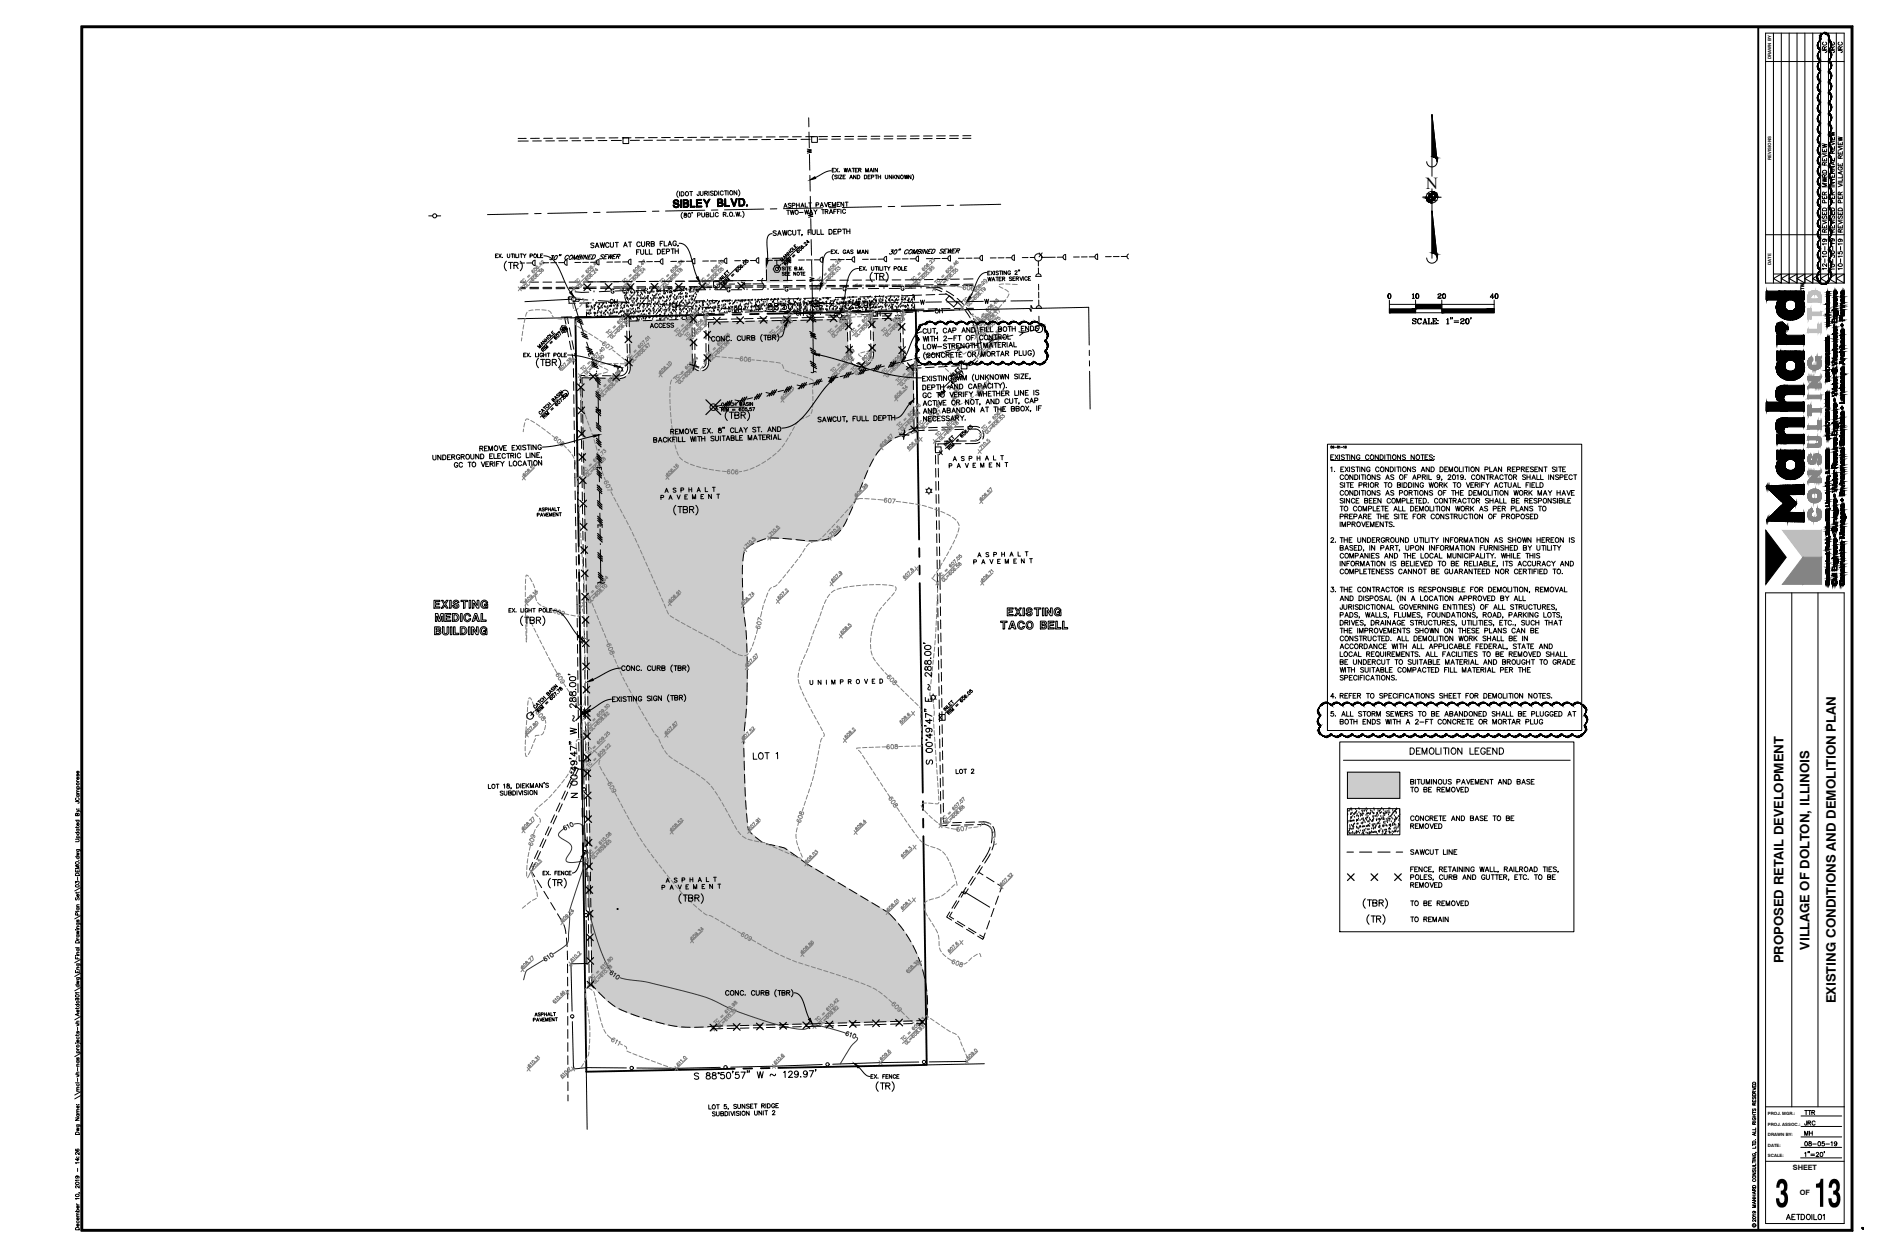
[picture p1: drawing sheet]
<svg xmlns="http://www.w3.org/2000/svg" width="914mm" height="610mm" viewBox="0 0 914 610" stroke-linecap="round" stroke-linejoin="round" font-family="sans-serif">
<defs><g id="words">
<g font-size="23.3">
<text x="861" y="585">3</text>
<text x="880" y="585">13</text>
</g>
<text font-size="8.2" x="691" y="91">N</text>
<text font-size="6.6" x="364" y="369">LOT 1</text>
<g font-size="6.4">
<text x="877" y="461" transform="rotate(-90 877 461)">VILLAGE OF DOLTON, ILLINOIS</text>
<text x="865" y="467" transform="rotate(-90 865 467)">PROPOSED RETAIL DEVELOPMENT</text>
<text x="890" y="487" transform="rotate(-90 890 487)">EXISTING CONDITIONS AND DEMOLITION PLAN</text>
</g>
<text font-size="6.2" x="683" y="367">DEMOLITION LEGEND</text>
<g font-size="5.7">
<text x="684" y="146">10</text>
<text x="696" y="146">20</text>
<text x="722" y="146">40</text>
<text x="683" y="448">TO REMAIN</text>
<text x="865" y="593">AETDOIL01</text>
</g>
<g font-size="5.3">
<text x="887" y="27" transform="rotate(-90 887 27)">JRC</text>
<text x="891" y="27" transform="rotate(-90 891 27)">JRC</text>
<text x="887" y="114" transform="rotate(-90 887 114)">REVISED PER MWRD REVIEW</text>
<text x="887" y="132" transform="rotate(-90 887 132)">12-10-19</text>
<text x="891" y="132" transform="rotate(-90 891 132)">10-30-19</text>
<text x="314" y="160">ACCESS</text>
<text x="462" y="376">LOT 2</text>
<text x="683" y="416">SAWCUT LINE</text>
<text x="683" y="440">TO BE REMOVED</text>
<text x="874" y="542">TTR</text>
<text x="874" y="547">JRC</text>
<text x="874" y="557">08-05-19</text>
<text x="874" y="562">1&quot;=20'</text>
</g>
<g font-size="4.9">
<text x="894" y="27" transform="rotate(-90 894 27)">JRC</text>
<text x="894" y="114" transform="rotate(-90 894 114)">REVISED PER VILLAGE REVIEW</text>
<text x="894" y="132" transform="rotate(-90 894 132)">10-15-19</text>
<text x="381" y="156">x</text>
<text x="445" y="498">x</text>
<text x="874" y="552">MH</text>
</g>
<g font-size="4.9" fill="#808080">
<text x="436" y="155">x</text>
<text x="410" y="175">x</text>
<text x="281" y="295">x</text>
<text x="256" y="425">x</text>
<text x="467" y="517">x</text>
</g>
<g font-size="3.5">
<text x="869" y="568">SHEET</text>
<text x="873" y="580">OF</text>
<text x="849" y="596">c</text>
</g>
<text font-size="2.4" x="875" y="141" transform="rotate(-90 875 141)">TM</text>
<g font-size="2.1">
<text x="859" y="29" transform="rotate(-90 859 29)">DRAWN BY</text>
<text x="859" y="78" transform="rotate(-90 859 78)">REVISIONS</text>
<text x="859" y="128" transform="rotate(-90 859 128)">DATE</text>
<text x="857" y="541">PROJ. MGR.:</text>
<text x="857" y="551">DRAWN BY:</text>
<text x="857" y="546">PROJ. ASSOC.:</text>
<text x="857" y="556">DATE:</text>
<text x="857" y="561">SCALE:</text>
</g>
</g></defs>
<g fill="#ccc" stroke="#ccc" stroke-width=".48">
<path d="M423 155l13-1z"/>
<path d="M333 155h3z"/>
<path d="M384 155h27z"/>
<path d="M377 155h6z"/>
<path d="M423 174h14z"/>
<path d="M340 180h103z"/>
<path d="M392 262h2z"/>
<path d="M282 369h2z"/>
<path d="M284 373h1z"/>
<path d="M333 498h6z"/>
<path d="M372 125h10z"/>
<path d="M372 137h10z"/>
<path d="M384 155h27zM383 155h28z"/>
<path d="M333 155l3 1v-1zM305 156l28-1 3 1z"/>
<path d="M377 155l34 1v-1zM344 156l33-1 34 1z"/>
<path d="M423 155l14 17-1-17zM423 155l14 17h-13z"/>
<path d="M344 156l67 16v-16zM344 156l67 16h-67z"/>
<path d="M424 172h13zM424 172h13h-13z"/>
<path d="M344 172l67 1v-1zM344 172l67 1h-67z"/>
<path d="M424 172l13 1v-1zM424 172l13 1h-14z"/>
<path d="M423 173h14zM423 173h14z"/>
<path d="M344 173h67zM344 173h67h-67z"/>
<path d="M423 173l14 1v-1zM423 173l14 1h-14z"/>
<path d="M423 174h14zM423 174h14z"/>
<path d="M344 173l68 1-1-1zM344 173l68 1h-68z"/>
<path d="M423 174h14zM423 174h14h-14zM423 174h14z"/>
<path d="M344 174l68 1v-1zM344 174l68 1h-68z"/>
<path d="M423 174l14 1v-1zM423 174l14 1h-14z"/>
<path d="M423 175h14zM423 175h14z"/>
<path d="M344 175h68zM344 175h68h-68z"/>
<path d="M423 175l14 1v-1zM423 175l14 1h-15z"/>
<path d="M422 176h15zM422 176h15z"/>
<path d="M344 175l69 1-1-1zM344 175l69 1h-69z"/>
<path d="M344 176h69zM344 176h69z"/>
<path d="M305 156l31 20v-20zM305 156l31 20h-30z"/>
<path d="M422 176h16h-1zM422 176h16h-16zM422 176h16zM422 176h16z"/>
<path d="M344 176h69zM344 176h69z"/>
<path d="M344 176l69 1zM344 176l69 1z"/>
<path d="M306 176l30 1v-1zM306 176l30 1h-30z"/>
<path d="M422 176l16 1v-1zM421 177l1-1 16 1z"/>
<path d="M421 177h17zM421 177h17z"/>
<path d="M344 177h70zM344 177h70z"/>
<path d="M421 177h18zM421 177h18z"/>
<path d="M343 177h71zM343 177h71z"/>
<path d="M306 177h30zM306 177h30h-30z"/>
<path d="M421 177h18zM420 177h19z"/>
<path d="M343 177h71zM343 177h71z"/>
<path d="M420 177h19zM420 177h19z"/>
<path d="M343 177h72zM343 177h72z"/>
<path d="M420 177l19 1zM419 178h20z"/>
<path d="M343 177l72 1zM343 177l72 1z"/>
<path d="M419 178h20zM419 178h20z"/>
<path d="M306 177l30 1v-1zM306 177l30 1h-30z"/>
<path d="M343 178h73zM343 178h73z"/>
<path d="M419 178h21zM419 178h21z"/>
<path d="M343 178h73zM343 178h73z"/>
<path d="M419 178h21zM418 178h22z"/>
<path d="M418 178h22zM418 178h22z"/>
<path d="M418 178h22zM417 178h23z"/>
<path d="M343 178h74zM343 178h74z"/>
<path d="M343 178h97zM343 178h97z"/>
<path d="M306 178h30zM306 178h30h-30z"/>
<path d="M343 178h97zM343 178h97z"/>
<path d="M306 178h31zM306 178h31z"/>
<path d="M343 178h98zM343 178h98z"/>
<path d="M343 178l98 1zM343 178l98 1z"/>
<path d="M343 179h99zM343 179h99z"/>
<path d="M306 178l31 1zM306 178l31 1z"/>
<path d="M343 179h99zM343 179h99z"/>
<path d="M343 179h100zM343 179h100z"/>
<path d="M343 179h100zM342 179h101z"/>
<path d="M306 179h31zM306 179h31h-31z"/>
<path d="M306 179h31zM306 179h31z"/>
<path d="M342 179h101zM342 179h101z"/>
<path d="M306 179h32zM306 179h32z"/>
<path d="M342 179l101 1zM341 180h102z"/>
<path d="M305 179l33 1zM305 179l33 1z"/>
<path d="M305 180h33zM305 180h33z"/>
<path d="M341 180h102zM341 180h102z"/>
<path d="M305 180h34zM305 180h34z"/>
<path d="M341 180h102zM340 180h103zM340 180h103z"/>
<path d="M305 180h34zM305 180h34z"/>
<path d="M340 180h103zM340 180h103z"/>
<path d="M305 180h35zM305 180h35z"/>
<path d="M305 180h138zM305 180h138z"/>
<path d="M305 180l138 1v-1zM305 180l138 1h-138z"/>
<path d="M305 181h138zM305 181h138h-138z"/>
<path d="M305 181l138 1v-1zM305 181l138 1h-139z"/>
<path d="M304 182h139zM304 182h139h-139z"/>
<path d="M304 182l139 1zM303 183h140z"/>
<path d="M303 183h140zM303 183h140z"/>
<path d="M303 183h140zM302 183h141z"/>
<path d="M302 183h141zM302 183h141z"/>
<path d="M302 183l141 1zM301 184h142z"/>
<path d="M301 184h142zM301 184h142z"/>
<path d="M282 183l19 1zM282 183l19 1z"/>
<path d="M282 184l161 24v-24zM282 184l161 24h-160z"/>
<path d="M283 208h160zM283 208h159z"/>
<path d="M283 208h159zM283 208h158z"/>
<path d="M283 208h158zM283 208l158 1z"/>
<path d="M283 209h157h1zM283 209h157h-157z"/>
<path d="M283 209h156h1zM283 209h156h-156z"/>
<path d="M283 209l155 1 1-1zM283 209l155 1h-155z"/>
<path d="M283 210l155 1v-1zM283 210l155 1h-155z"/>
<path d="M283 211h154h1zM283 211h154h-154z"/>
<path d="M283 211l152 1 2-1zM283 211l152 1h-152z"/>
<path d="M283 212h152zM283 212h151z"/>
<path d="M283 212h151zM283 212h151z"/>
<path d="M283 212h151zM283 212l150 1z"/>
<path d="M283 213h149h1zM283 213h149h-149z"/>
<path d="M283 213l148 1 1-1zM283 213l148 1h-148z"/>
<path d="M283 214l147 1 1-1zM283 214l147 1h-147z"/>
<path d="M283 215l146 1 1-1zM283 215l146 1h-146z"/>
<path d="M283 216l145 1 1-1zM283 216l145 1h-145z"/>
<path d="M283 217l144 1 1-1zM283 217l144 1h-144z"/>
<path d="M283 218l143 1 1-1zM283 218l143 1h-143z"/>
<path d="M283 219h143zM283 219h143h-143z"/>
<path d="M283 219l142 1 1-1zM283 219l142 1h-142z"/>
<path d="M283 220l142 1v-1zM283 220l142 1h-142z"/>
<path d="M283 221l141 1 1-1zM283 221l141 1h-141z"/>
<path d="M283 222l140 2 1-2zM283 222l140 2h-140z"/>
<path d="M283 224l139 2 1-2zM283 224l139 2h-139z"/>
<path d="M283 226l138 1 1-1zM283 226l138 1h-138z"/>
<path d="M283 227l137 2 1-2zM283 227l137 2h-137z"/>
<path d="M283 229l136 3 1-3zM283 229l136 3h-136z"/>
<path d="M283 232l135 3 1-3zM283 232l135 3h-135z"/>
<path d="M283 235l134 3 1-3zM283 235l134 3h-134z"/>
<path d="M283 238l132 3 2-3zM283 238l132 3h-132z"/>
<path d="M283 241l131 3 1-3zM283 241l131 3h-131z"/>
<path d="M283 244l130 3 1-3zM283 244l130 3h-130z"/>
<path d="M283 247l129 3 1-3zM283 247l129 3h-128z"/>
<path d="M284 250l126 3 2-3zM284 250l126 3h-126z"/>
<path d="M284 253l126 1v-1zM284 253l126 1h-126z"/>
<path d="M284 254l125 1 1-1zM284 254l125 1h-125z"/>
<path d="M284 255l125 1v-1zM284 255l125 1h-125z"/>
<path d="M284 256l124 1 1-1zM284 256l124 1h-124z"/>
<path d="M284 257l123 1 1-1zM284 257l123 1h-123z"/>
<path d="M284 258h122h1zM284 258h122h-122z"/>
<path d="M284 258l122 1v-1zM284 258l122 1h-122z"/>
<path d="M284 259l121 1 1-1zM284 259l121 1h-121z"/>
<path d="M284 260h121zM284 260h121h-121z"/>
<path d="M284 260h120h1zM284 260h120h-120z"/>
<path d="M284 260h120zM284 260l119 1z"/>
<path d="M284 261h119zM284 261h119z"/>
<path d="M375 261h28zM375 261h28z"/>
<path d="M284 261h89zM284 261h91z"/>
<path d="M284 261h89zM284 261h89z"/>
<path d="M375 261h28zM375 261h28z"/>
<path d="M377 261h26zM377 261h25z"/>
<path d="M284 261h89zM284 261h88z"/>
<path d="M378 261h24zM378 261h24z"/>
<path d="M284 261h88zM284 261h87z"/>
<path d="M380 261h22zM380 261h21z"/>
<path d="M382 261h19zM382 261h19z"/>
<path d="M384 261h17zM384 261l16 1z"/>
<path d="M284 261l86 1 1-1zM284 261l86 1h-86z"/>
<path d="M386 262h14zM386 262h14z"/>
<path d="M386 262h14zM386 262h13z"/>
<path d="M388 262h11zM388 262h11z"/>
<path d="M389 262h10zM389 262h9z"/>
<path d="M389 262h9zM389 262h8z"/>
<path d="M390 262h7zM390 262h7z"/>
<path d="M390 262h7zM390 262h6z"/>
<path d="M391 262h5zM391 262h4z"/>
<path d="M391 262h4zM391 262h3z"/>
<path d="M392 262h1zM392 262h1z"/>
<path d="M284 262h84h2zM284 262h84h-84z"/>
<path d="M284 262l83 1 1-1zM284 262l83 1h-83z"/>
<path d="M284 263h82h1zM284 263h82h-82z"/>
<path d="M284 263l81 1 1-1zM284 263l81 1h-81z"/>
<path d="M284 264h80h1zM284 264h80h-80z"/>
<path d="M284 264l79 1 1-1zM284 264l79 1h-79z"/>
<path d="M284 265h79zM284 265h79z"/>
<path d="M284 265h79zM284 265l78 1z"/>
<path d="M284 266h78zM284 266h78h-78z"/>
<path d="M284 266l77 1 1-1zM284 266l77 1h-77z"/>
<path d="M284 267h77zM284 267h77h-77z"/>
<path d="M284 267l77 1v-1zM284 267l77 1h-77z"/>
<path d="M284 268l77 1v-1zM284 268l77 1h-77z"/>
<path d="M284 269h76h1zM284 269h76h-76z"/>
<path d="M284 269l76 3v-3zM284 269l76 3h-76z"/>
<path d="M284 272l76 2v-2zM284 272l76 2h-76z"/>
<path d="M284 274l76 2v-2zM284 274l76 2h-76z"/>
<path d="M284 276l76 2v-2zM284 276l76 2h-76z"/>
<path d="M284 278l76 6v-6zM284 278l76 6h-76z"/>
<path d="M284 284l76 6v-6zM284 284l76 6h-76z"/>
<path d="M284 290l76 2v-2zM284 290l76 2h-76z"/>
<path d="M284 292l76 1v-1zM284 292l76 1h-76z"/>
<path d="M284 293l76 1v-1zM284 293l76 1h-76z"/>
<path d="M284 294l77 3-1-3zM284 294l77 3h-77z"/>
<path d="M284 297l77 3v-3zM284 297l77 3h-76z"/>
<path d="M285 300l76 2v-2zM285 300l76 2h-76z"/>
<path d="M285 302l77 2-1-2zM285 302l77 2h-77z"/>
<path d="M285 304l77 2v-2zM285 304l77 2h-77z"/>
<path d="M285 306l77 3v-3zM285 306l77 3h-77z"/>
<path d="M285 309l77 3v-3zM285 309l77 3h-77z"/>
<path d="M285 312l77 3v-3zM285 312l77 3h-77z"/>
<path d="M285 315l77 4v-4zM285 315l77 4h-77z"/>
<path d="M285 319l77 5v-5zM285 319l77 5h-77z"/>
<path d="M285 324l77 4v-4zM285 324l77 4h-77z"/>
<path d="M285 328l77 3v-3zM285 328l77 3h-77z"/>
<path d="M285 331l77 5v-5zM285 331l77 5h-77z"/>
<path d="M285 336l77 4v-4zM285 336l77 4h-77z"/>
<path d="M285 340l77 3v-3zM285 340l77 3h-77z"/>
<path d="M285 343l77 2v-2zM285 343l77 2h-77z"/>
<path d="M285 345l77 2v-2zM285 345l77 2h-77z"/>
<path d="M285 347l76 2 1-2zM285 347l76 2h-76z"/>
<path d="M285 349l76 3v-3zM285 349l76 3h-76z"/>
<path d="M285 352l76 2v-2zM285 352l76 2h-76z"/>
<path d="M285 354l76 1v-1zM285 354l76 1h-76z"/>
<path d="M285 355l76 2v-2zM285 355l76 2h-76z"/>
<path d="M285 357l76 2v-2zM285 357l76 2h-76z"/>
<path d="M285 359l76 2v-2zM285 359l76 2h-76z"/>
<path d="M285 361l76 1v-1zM285 361l76 1h-76z"/>
<path d="M285 362l76 7v-7zM285 362l76 7h-76z"/>
<path d="M285 369h76zM284 369h77z"/>
<path d="M282 369h2zM282 369h2z"/>
<path d="M282 369l79 3v-3zM282 369l79 3h-79z"/>
<path d="M282 372l79 1v-1zM282 372l79 1h-79z"/>
<path d="M282 373h79zM282 373h79z"/>
<path d="M285 373h76zM285 373h76z"/>
<path d="M285 373l76 8v-8zM285 373l76 8h-76z"/>
<path d="M285 381l76 5v-5zM285 381l76 5h-75z"/>
<path d="M286 386l76 5-1-5zM286 386l76 5h-76z"/>
<path d="M286 391l76 5v-5zM286 391l76 5h-76z"/>
<path d="M286 396l77 5-1-5zM286 396l77 5h-77z"/>
<path d="M286 401h77zM286 401h77h-77z"/>
<path d="M286 401l77 1v-1zM286 401l77 1h-77z"/>
<path d="M286 402h77zM286 402h77h-77z"/>
<path d="M286 402l77 1v-1zM286 402l77 1h-77z"/>
<path d="M286 403h77zM286 403h77h-77z"/>
<path d="M286 403l78 1-1-1zM286 403l78 1h-78z"/>
<path d="M286 404h78zM286 404h78h-78z"/>
<path d="M286 404l80 2-2-2zM286 404l80 2h-80z"/>
<path d="M286 406l81 1-1-1zM286 406l81 1h-81z"/>
<path d="M286 407l82 1-1-1zM286 407l82 1h-82z"/>
<path d="M286 408l84 1-2-1zM286 408l84 1h-84z"/>
<path d="M286 409h84zM286 409h84z"/>
<path d="M286 409h84zM286 409h84z"/>
<path d="M286 409h85zM286 409h85z"/>
<path d="M286 409h86zM286 409h86z"/>
<path d="M286 409l88 1zM286 409l88 1z"/>
<path d="M286 410h90zM286 410h90h-90z"/>
<path d="M286 410l94 1-4-1zM286 410l94 1h-94z"/>
<path d="M286 411h94zM286 411h94z"/>
<path d="M286 411h94zM286 411h94z"/>
<path d="M286 411l95 1zM286 411l95 1z"/>
<path d="M286 412l97 1-2-1zM286 412l97 1h-97z"/>
<path d="M286 413l100 2-3-2zM286 413l100 2h-100z"/>
<path d="M286 415l101 1-1-1zM286 415l101 1h-101z"/>
<path d="M286 416l103 1-2-1zM286 416l103 1h-103z"/>
<path d="M286 417l105 2-2-2zM286 417l105 2h-105z"/>
<path d="M286 419l145 24-40-24zM286 419l145 24h-145z"/>
<path d="M286 443l146 1-1-1zM286 443l146 1h-145z"/>
<path d="M287 444l147 2-2-2zM287 444l147 2h-147z"/>
<path d="M287 446l148 2-1-2zM287 446l148 2h-148z"/>
<path d="M287 448l150 1-2-1zM287 448l150 1h-150z"/>
<path d="M287 449l151 2-1-2zM287 449l151 2h-151z"/>
<path d="M287 451l152 2-1-2zM287 451l152 2h-152z"/>
<path d="M287 453l154 2-2-2zM287 453l154 2h-154z"/>
<path d="M287 455l155 2-1-2zM287 455l155 2h-155z"/>
<path d="M287 457l156 2-1-2zM287 457l156 2h-156z"/>
<path d="M287 459l157 2-1-2zM287 459l157 2h-157z"/>
<path d="M287 461l158 2-1-2zM287 461l158 2h-158z"/>
<path d="M287 463l159 2-1-2zM287 463l159 2h-159z"/>
<path d="M287 465l159 2v-2zM287 465l159 2h-159z"/>
<path d="M287 467l160 3-1-3zM287 467l160 3h-160z"/>
<path d="M287 470l161 2-1-2zM287 470l161 2h-161z"/>
<path d="M287 472l161 2v-2zM287 472l161 2h-161z"/>
<path d="M287 474l162 2-1-2zM287 474l162 2h-162z"/>
<path d="M287 476l162 1v-1zM287 476l162 1h-162z"/>
<path d="M287 477l162 1v-1zM287 477l162 1h-161z"/>
<path d="M288 478l161 1v-1zM288 478l161 1h-161z"/>
<path d="M288 479l161 2v-2zM288 479l161 2h-159z"/>
<path d="M290 481h159zM290 481h159z"/>
<path d="M290 481l159 1v-1zM290 481l159 1h-158z"/>
<path d="M291 482l159 1-1-1zM291 482l159 1h-158z"/>
<path d="M292 483h158zM292 483h158h-158z"/>
<path d="M292 483l158 2v-2zM292 483l158 2h-156z"/>
<path d="M294 485h156zM294 485h156h-156z"/>
<path d="M294 485l156 1v-1zM294 485l156 1h-155z"/>
<path d="M295 486l155 1v-1zM295 486l155 1h-154z"/>
<path d="M296 487l154 1v-1zM296 487l154 1h-153z"/>
<path d="M297 488h153zM297 488h153z"/>
<path d="M297 488h153zM297 488h153h-152z"/>
<path d="M298 488l152 1v-1zM298 488l152 1h-150z"/>
<path d="M300 489h150zM300 489h150h-149z"/>
<path d="M301 489h149zM301 489l149 1z"/>
<path d="M301 490h149zM301 490h149z"/>
<path d="M302 490l148 1v-1zM302 490l148 1h-146z"/>
<path d="M304 491l146 1v-1zM304 491l146 1h-144z"/>
<path d="M306 492h144zM306 492h144z"/>
<path d="M307 492l142 1 1-1zM307 492l142 1h-140z"/>
<path d="M309 493l140 1v-1zM309 493l140 1h-138z"/>
<path d="M311 494h138zM311 494h138h-135z"/>
<path d="M314 494h135zM314 494l135 1z"/>
<path d="M314 495h133h2zM314 495h133h-131z"/>
<path d="M316 495h117h14zM316 495h117h-116z"/>
<path d="M317 495l88 1 28-1zM317 495l88 1h-85z"/>
<path d="M320 496h85zM320 496h75z"/>
<path d="M322 496l54 1 19-1zM322 496l54 1h-52z"/>
<path d="M324 497h52zM324 497h36z"/>
<path d="M325 497h35zM325 497l22 1z"/>
<path d="M327 498h20zM327 498h19z"/>
<path d="M327 498h19zM327 498h17z"/>
<path d="M329 498h15zM329 498h14z"/>
<path d="M329 498h14zM329 498h12z"/>
<path d="M331 498h10zM331 498h10z"/>
<path d="M331 498h10zM331 498h8z"/>
<path d="M333 498h5zM334 498h4z"/>
<path d="M372 125l10 12v-12zM372 125l10 12h-10z"/>
<path d="M653 374l26 13v-13zM653 374l26 13h-26z"/>
</g>
<g fill="none" stroke="#000" stroke-width=".48">
<path d="M856 16h38v121h-38zM860 16v121M864 16v121M867 16v121M871 16v121M875 16v121M879 16v121M883 16v121M887 16v121M890 16v121M856 30h38M392 57v5"/>
<path d="M694 56v29M694 56l3 22M694 56h.1M255 67h-4M256 68h-5M261 67h-4M262 68h-4M268 67h-4M269 68h-4M274 67h-4M275 68h-4M281 67h-5"/>
<path d="M282 68h-5M287 67h-4M288 68h-4M293 67h-4M294 68h-4M300 67h-5M301 68h-5M302 67h3v3h-3zM306 67h-4M310 68h-4M312 67h-4M316 68h-4"/>
<path d="M319 67h-5M323 68h-5M325 67h-4M329 68h-4M331 67h-4M335 68h-4M338 67h-5M342 68h-4M344 67h-4M348 68h-4M350 67h-4M354 68h-4"/>
<path d="M357 67h-5M361 68h-4M363 66h-4M367 68h-4M369 66h-4M374 68h-5M376 66h-4M380 68h-4M382 66h-4M386 68h-4M388 66h-4M391 72l2 1h-2l2 1h-2"/>
<path d="M392 64v8M392 75l1 8M393 68h-5M394 66h2v3h-2zM395 66h-4M401 68h-4M401 66h-4M407 67l-4 1M408 66h-5M414 67h-4M414 66h-4M420 67h-4"/>
<path d="M420 66h-4M427 67h-5M427 66h-5M433 67h-4M433 66h-4M439 67h-4M439 66h-4M446 67h-5M446 66h-5M452 67h-4M452 66h-4M458 67h-4"/>
<path d="M458 66h-4M465 67h-5M465 66h-5M471 66h-4M471 67h-4M692 78a2.5 2.5 0 0 0 2 3 2.5 2.5 0 0 0 3-3M694 76h2l1 2M697 78h.1M887 71v1h2M887 69l2 1h-2M887 67v1h2M887 64h2l-2 1h2l-2 1"/>
<path d="M887 69h2M888 74v-1l-1 1h2M889 78l-2 1 2 1M889 77v1h-2M889 73l-1 1M326 98l1 1M326 98h.1M326 100h.1M327 98h.1M327 100h.1M327 97v2M327 99h1"/>
<path d="M327 97l-1 1M327 97v1M327 97h.1M327 97v1l1 1M327 97h1M327 98v1M327 99v-1v1M328 97h.1M328 99h.1M328 98v1M328 97l1 1M328 99h1v1"/>
<path d="M328 99v1M328 97h1M328 97h-1M328 97v1M329 99h.1M329 97v1M329 97v1v-1M329 93l-1 1 1 2M329 99v1M329 93l1 2M330 97v4zM330 97v4v-4"/>
<path d="M330 93h1v2h-1zM330 97v4M331 97v3v-3M332 97v3M332 98v1M332 97h.1M332 97h1M333 97h-1v1h1M333 98v1M333 97h.1M333 99v1M333 99h-1v1h1"/>
<path d="M333 97v1M333 98h.1M333 100h.1M333 99h1M333 97v2M333 99h.1M333 97h-2v4h2M333 97l1 1M333 99l1 1M334 97v1M334 99v1M334 98l-1 1"/>
<path d="M334 98h.1M335 97v3h2h-2zM335 97v3M335 93v2M336 93h-2M338 97h2h-2v1h2v1h-2v1h2h-2zM338 97v3M338 97h.1M338 98v1M339 97h.1M339 99h.1M339 98v1"/>
<path d="M339 93v2h-1v-1M339 100h.1M340 97h.1M340 98v1M340 100h.1M341 93v1l-1 1v-2M341 97h1l1 1 1-1-1 2v1h-1v-1zM341 97h.1M342 97v1M342 94h1v-1h-1v2M342 98h.1M342 98v1"/>
<path d="M342 94l1 1M343 98v2v-2M343 98v2M343 98v1M343 98h.1M343 97v1M344 97v1M344 93v2M344 97h.1M346 93h-1h-1l2 1h-2M346 93h2l-1 2h-1zM348 97v3"/>
<path d="M348 100h.1M348 93v2M348 97h.1M349 97h.1M349 98h-1M349 100h.1M349 98h.1M349 98h1M349 97h1M350 97h.1M350 97h-2v1h1M350 100h.1"/>
<path d="M350 98v1M350 97v2M350 98l1 1-1 1M350 98v-1h-2v3M350 99v1M350 99h-2v1M350 99h.1M350 99l-2 1M350 97v1M350 100v-2v2M351 99h.1M351 93a.7 .7 0 0 0-1 0 .7 .7 0 0 0-1 0v1a.7 .7 0 0 0 1 1 .7 .7 0 0 0 1-1"/>
<path d="M351 96h1v4h2h-3zM351 96v4M352 96v4M352 93v2M352 100h.1M353 100h.1M353 93h-2M353 93v2M354 100h.1M354 96h1l1 3 1-3-1 4zM354 96v1M355 97v-1v1"/>
<path d="M355 96v2M355 97v1M355 98v1M355 98l1 2M356 99v1M356 99v1v-1M356 98v1M357 98v1M357 97v2M357 97v1M357 96v2M357 92v2l-1-2v3"/>
<path d="M357 97v-1v1M357 96v1M358 92l1 2-1 1M358 96l3 1M358 96v4h2M358 96v4v-4M359 97v3M359 100h.1M359 96v1M360 97h.1M360 96v1M360 99v1"/>
<path d="M360 97v2M360 97h-1v3l1-1M361 97v3v-1M361 97v2M361 99l-1 1M361 98h.1M362 99v1zM362 99v1M381 100h-1M384 99h-2l2 1-1 1-1-1M384 100h1v-1h-1v2M386 99v2"/>
<path d="M387 98l1 3M387 99h-1M389 100h1M390 98v2h2M393 85v8M393 98v2M393 95v8M393 98h-1M396 99h1l-1-1v2M399 100h-1M401 98v2l-1-2M402 99h.1"/>
<path d="M403 98h-1v2h1M403 83h-3l-5 3M404 82h.1M404 85v1v1M405 82h-1v1h1M405 82l1 1M406 85h-1l1 1-1 1v-1M406 82l-1 1M406 85v2M407 99h-1M407 83h.1M407 85h1l-1 2h1"/>
<path d="M407 98h-1v2h1M409 86h.1M409 98v2l-1-2v2M409 82l1 1v-1l1 1v-1M410 85h-1v2h1M411 98v2M411 98h-1M411 83l1-1 1 1M412 83h.1M412 87l1-2v2M412 86h1M413 82h1"/>
<path d="M414 82v1M415 82h.1M415 85v2l-1-2v2M416 85h1v2h-1zM416 82h-1v1h1M416 82h1h-1v1M417 82v1M419 85h1v2h-1zM420 83v-1v1l1-1v1M421 86h1M422 83v-1l1 1M422 85h-1v2h1"/>
<path d="M422 83h1M422 86h1l1-1h-2v2M424 82v1M424 85h1M425 85v2M425 82v1l-1-1v1M426 85v2M426 86h1M427 85v2M429 85l1 2v-1v-1M432 85v2l-1-2v2M433 85v2"/>
<path d="M433 86l1 1M434 85l-1 1M436 85v2l-1-2v2M438 85l1 2v-2l1 2v-2M442 85v2l-2-2v2M442 85l1 1-1 1M456 100h-19M462 100h-3M485 99h-19M690 96h1M691 96h8M694 93h-1l-2 3"/>
<path d="M694 93a2.8 2.8 0 0 1 3 3 2.8 2.8 0 0 1-3 2 2.8 2.8 0 0 1-3-2M694 97v28M694 93v4M694 92v1M887 95v1h2M887 88h2l-2 2h2M887 85v1h2M887 81h2l-2 1h2M887 91h2M887 87h2M888 94v-1l-1 1h2M888 84v-1l-1 1h2"/>
<path d="M888 98v-1l-1 1h2M889 93l-1 1M889 83h-1M208 105h2M212 105h2M256 104h-20M262 104h-3M285 103h-19M291 103h-3M313 103h-19M319 102h-3M327 100l1 1"/>
<path d="M327 100v1M328 100v1M328 100l-2-1 1 1M328 100h.1M329 100v1v-1M329 100l-1 1M329 100v-1v1M331 103l-1 1 1 2M332 100h.1M332 103l1 2h-1l1-1zM333 100h-1M333 100h1"/>
<path d="M335 100h.1M336 100h.1M336 103l-1 1M337 100h.1M338 104h1v-1h-1v2M338 100h.1M338 100h1M342 103v2h-1h-1v-2M342 102h-19M343 104h1l-1 1h-1v-2h2l-1 1h-1M344 103v2h2M346 103v2"/>
<path d="M348 102h-3M348 104a.7 .7 0 0 0-1-1 .7 .7 0 0 0 0 1 .7 .7 0 0 0 0 1 .7 .7 0 0 0 1 0M350 100h-2M351 104l1-1h-1v2M351 104l1 1M353 105h.1M356 105h.1M359 103l-1 2v-2l-1 2v-2M359 105h.1M360 102l1 2-1 2M370 101l-19 1M377 101h-4"/>
<path d="M382 101l-1-2-1 2M382 102v2M383 102h-2M385 102v2l-1-2v2l-1-2M386 119h-1l1 1h1M386 119l-1 1M388 120l-9 8M389 119a.7 .7 0 0 0 0 1 .7 .7 0 0 0 1 0h-1M389 103h-1M390 100l-1-2-1 3M390 118h1v1v-1M390 120h.1"/>
<path d="M392 103l2 1h-2l2 1h-2M392 102v2l-1-2v2l-1-2M392 117l-1 1v-1l1 1M393 106v8M393 116v8M394 103h-1M394 104l-1-2-1 2M395 103v1M396 102l-1 1v-1M399 101h-19M399 102v2M399 100l-1-2v2"/>
<path d="M400 102h-2M400 103l1-1h-1v2M401 103v1M403 103h-1M404 104l-1-2-1 2M404 103h1M405 100v-2l-1 2v-2v2M405 101h-3M405 102h-1v2M407 102h-1M407 101l-1 1v2M408 101v3"/>
<path d="M410 102a.8 .8 0 0 0-1-1 .8 .8 0 0 0-1 1l1 1a.7 .7 0 0 0 1 0M427 100l-19 1M434 100h-3M694 102l3 23M856 114h38M887 109v2h2M887 107l2 1-2 1M887 103v1h2M887 107h2M888 105v1l1-1v1M888 101h1v1h-2zM888 113v-2l-1 2h2"/>
<path d="M889 111l-1 1M240 124h1M241 123h-1v2h1M242 123l1 2M243 123l-1 2M244 125h.1M246 123v2h1v-2M248 123h1M248 123v2M249 123v2M250 123v2h1M251 123v2"/>
<path d="M252 123h1M252 139h3M252 137h3M253 123v2M254 123v1l1-1M254 128h-2M254 124v1M257 124h1v-1h-1v2M258 128h-3M259 126v3a1.3 1.3 0 0 1-1-1 1.3 1.3 0 0 1 1-2zM261 123v2h1M261 137h-4"/>
<path d="M261 140h-4M261 139h-4M262 124h1M263 123h-1v2h1M263 139h4M263 137h4M263 140h4M264 124a10 10 0 0 1 8 8l5 10M266 127h-3M267 124h1v1l-1 1M269 124h1a1 1 0 0 1 0 1 1 1 0 0 1-1 1zM270 127h-3"/>
<path d="M271 124h.1M272 124h.1M274 127h-3M274 137h-4M274 140h-4M274 139h-4M274 126h1v3a1.3 1.3 0 0 1-1-1 1.3 1.3 0 0 1 0-2zM276 124a1 1 0 0 0-2 0 1.1 1.1 0 0 0 1 2v-1M277 124a.8 .8 0 0 1 0 1 .8 .8 0 0 1-1 0zM278 140l-1 2M279 126l1-2-1 2v-2l-1 2M281 137h-5"/>
<path d="M281 139h-5M281 140h-5M281 125v1h-1l1-2h1v1h-2M282 127h-3M283 124l-1 2M285 124l-1 2v-2l-1 2M285 127h-2M286 125h-1M287 124h-1l-1 2h1M288 124h1a1.6 1.6 0 0 1-2 2zM289 137h-6M289 140h-6"/>
<path d="M289 139h-6M289 127h-3M290 126v2a1.3 1.3 0 0 1-1 0 1.3 1.3 0 0 1 1-2zM293 124h-2l1 1h-1M294 124h-1M295 123h-2v3l1-1M295 137h-4M295 140h-4M295 139h-4M297 127h-3M297 124h1M297 123l-1 2v-2l-1 2v-2"/>
<path d="M299 123h-1l-1 2h1M299 124h1l1-1h-2v2M300 124v1M301 127h-3M301 140l1 2M302 140h.1M305 127h-3M305 126h1v2a1.3 1.3 0 0 1-1-1 1.3 1.3 0 0 1 0-1zM306 140h.1M307 137h-9M307 140h-9M307 139h-9"/>
<path d="M313 127h-3M313 137h-4M313 140h-4M313 139h-4M315 140h.1M316 127h-2M317 140h.1M319 137h-4M319 140h-4M319 139h-4M320 127h-3M321 126v2a1.3 1.3 0 0 1-1-1 1.3 1.3 0 0 1 1-1z"/>
<path d="M321 136h5M321 140h5M321 139h5M325 140h.1M326 140h.1M328 136h4M328 140h4M328 139h4M328 127h-3M332 127h-3M332 140h.1M335 140h.1"/>
<path d="M336 127h-3M336 126l1-1v3a1.3 1.3 0 0 1-1-1 1.3 1.3 0 0 1 0-1zM337 140h.1M339 140h.1M339 140l-1 2M343 127h-2M345 139l-11 1M345 139h-11M346 137h3v2h-3zM346 138l2 2M347 127h-2M348 138l-2 2"/>
<path d="M349 135l1 1M349 136h-15M350 134l1 1h-2l1 1M350 134l1 1 1-1M351 137v-1l-1 1 1 1M351 127h-3M351 137h1M352 136l1 1M352 125v3a1.3 1.3 0 0 1-1-1 1.3 1.3 0 0 1 1-2zM352 132l-1 1 1 1 1-1M352 133h.1M352 138h-5"/>
<path d="M352 131l1 1M353 131l-1 1M354 136l-1-1v1l-1-1 1 2M354 140a.7 .7 0 0 0-1 0 .7 .7 0 0 0-1 0v1a.7 .7 0 0 0 1 1 .7 .7 0 0 0 1-1h-1M354 139h-4M355 136h-4M356 133l-1 1M356 138h-3M357 131v-1a1 1 0 0 0 0 2 .7 .7 0 0 0 1-1h-1v1M358 129l-8 8M359 126h-3M359 128a.7 .7 0 0 0 0 1 .7 .7 0 0 0 1 0l-1 1"/>
<path d="M359 137l2 1-2 1M361 129h.1M362 126h-1l1 1v-1l1 1h-1M363 126h-3M364 138h-3M365 136h-7M365 139h-8M367 126h-3M367 125h1v3a1.3 1.3 0 0 1-1-1 1.3 1.3 0 0 1 0-2zM367 139h4M367 136h4M370 135l-1 2 1 2v1"/>
<path d="M370 138h-5M374 126h-2M376 129h2v1v2h-2l-1-2zM377 126v3M377 128l2 2M378 136h-5M378 139h-5M378 126h-3M379 128l-2 2M380 126l-1-1 1 1h-2l1 1M380 130h-1l1 1h-1M380 132h-1l1 1h-1"/>
<path d="M380 128l1-1-1 1 1 1M381 129v2M381 133h.1M381 125h-1M381 128h1M381 127l1 1M381 129h1M381 123l1 1-1-1 1 2M381 125l-1-1 1 2M382 132h-1v2h1M382 122l1 1M382 129v2"/>
<path d="M382 140a.7 .7 0 0 0-1-1 .7 .7 0 0 0 0 1 .8 .8 0 0 0 0 1 .8 .8 0 0 0 1 0v-1M382 133h1M382 126h-3M382 122l2 1M383 130h.1M383 125v2a1.3 1.3 0 0 1-1 0 1.3 1.3 0 0 1 1-2zM383 122l-1 1M383 132h-1v2h1M383 126l-1-1 1 2-2-1 2 1M384 129h-1v2h1M384 120l1 1h1M384 136h-4"/>
<path d="M384 139h-4M385 123l-1 1M385 130h1l-1-1v2h1v-1M385 124l-1 1M386 132v2l-1-2v2M387 121a.7 .7 0 0 0-1 1 1 1 0 0 0 2 0h-1M387 131h.1M388 131v-2v2l1-2v2M388 132h1M389 132v2M389 133h1M389 131h.1"/>
<path d="M390 126h-3M390 132h-1v2h1M390 136h-4M390 139h-4M390 138l-4 1M393 135h2l-2 1h2l-2 1M393 126l1 8M394 137v8M394 126h-3M398 126h-3M399 136h-6M399 139h-6"/>
<path d="M399 138h-6M399 125a1.3 1.3 0 0 0-1 1 1.3 1.3 0 0 0 1 1v-2M403 122a5 5 0 0 0-4 6l-1 9M403 122h1M404 121h-1v2h1M405 121l1 2M405 136h-4M405 139h-4M405 138h-4M405 126h-2M406 121l-1 2M406 123h.1"/>
<path d="M409 126h-3M410 122a.7 .7 0 0 0-1 0 .7 .7 0 0 0 0 1 .7 .7 0 0 0 1 0v-1M410 139a.7 .7 0 0 0-1 0 .7 .7 0 0 0 0 1 .7 .7 0 0 0 0 1 .7 .7 0 0 0 1-1M411 123v-2l1 2M411 122h1M411 136h-4M411 139h-4M411 138h-4M413 126h-3M414 125v2a1.3 1.3 0 0 1-1-1 1.3 1.3 0 0 1 1-1zM414 121h-2l2 1-1 1h-1M416 123v-2v2l1-2v2"/>
<path d="M416 140h-5M416 130a7 7 0 0 0-5 7l-3 13M417 130h.1M418 136h-5M418 123v-2l1 2M418 139h-4M418 138h-4M418 129h-1v2h1M418 122h1M418 129l2 2M418 140h.1M420 129l-2 2"/>
<path d="M420 131h.1M421 121v2l-1-2v2M421 126h-3M422 129l1 2h1v-2M424 136h-4M424 139h-4M424 138h-4M424 129h2M425 126h-3M425 129v2M426 129v2M426 140h-5"/>
<path d="M426 136h4M426 139h4M426 138h4M427 129v2h1M428 129v2M429 140h.1M429 126h-3M429 129h1M429 125l1-1v3a1.3 1.3 0 0 1-1-1 1.3 1.3 0 0 1 0-1zM429 129v2M430 129l1 1 1-1M431 130v1"/>
<path d="M432 121h1l-1 1 1 1h-1h-1M433 130h2v-1h-2v2M434 122v-1a1.1 1.1 0 0 1 1 2 1 1 0 0 1-2 0zM436 121h.1M436 140h-5M436 126h-2M437 121h-1M437 136h-4M437 139h-4M437 138h-4M437 129v2h1M438 139a.8 .8 0 0 0-1 0 .8 .8 0 0 0 0 1 .8 .8 0 0 0 0 1 .8 .8 0 0 0 1-1"/>
<path d="M439 130h.1M439 139h9h3M440 129h-1v2h1M440 126h-3M440 122a1 1 0 0 0-1 0 1 1 0 0 0 0 1h1M441 121a.8 .8 0 0 1 1 1 .8 .8 0 0 1-1 0zM444 123l1-2-2 2v-2l-1 2M444 140h-5M444 125l-3 1M445 124v3a1.3 1.3 0 0 1-1-1 1.3 1.3 0 0 1 1-2zM446 122v1h-1l1-2h1l-1 1h-1M446 136h-7"/>
<path d="M446 138h-7M447 140h.1M448 121l-1 2M450 121l-1 2-1-2v2M451 122h-1M452 121h-2v2h1M452 125h-3M452 121h1a1.6 1.6 0 0 1-2 2zM452 136h-4M452 138h-4M453 140l4 1M456 139l-7 1"/>
<path d="M456 125h-3M457 121h-1l1 1a.8 .8 0 0 1-1 1 .8 .8 0 0 1-1 0M458 139h-5l4 1M459 122h-1M459 135l-4 1M459 138h-4M459 121h-1l-1 2h2M460 125h-3M460 124h1v3a1.3 1.3 0 0 1-1-1 1.3 1.3 0 0 1 0-2zM462 121l-1 2v-2l-1 2v-2M462 122h1M464 121h-2l-1 2h2"/>
<path d="M464 122h1v-1h-1l-1 2M464 122l1 1M465 139h-5M465 135h-4M465 138h-4M467 125h-2M471 125h-3M472 135h-5M472 138l-5 1M472 138h-5M475 125h-3M476 124v2a1.3 1.3 0 0 1-1 0 1.3 1.3 0 0 1 1-2z"/>
<path d="M478 132a7 7 0 0 0-5 6l-3 6M480 132h-1M480 132h-1v1h1M480 132l2 1M481 134l-1 2v-2l-1 2v-1M482 131l-1 2M482 136h-1M482 131v2M482 136v-2l-1 2M483 125h-3M483 134v2M484 134h-1"/>
<path d="M484 132h-1l1 1h-1M485 135h-1M485 131v2M485 134h-1v2h1M486 131h-1M486 135h1l-1-1v2M486 131v2M487 135v1M487 125h-3M488 131v2l-1-2v2M490 132a.7 .7 0 0 0-1 0 .7 .7 0 0 0 0 1 .7 .7 0 0 0 1 0l-1-1M491 135h-2l2 1h-2"/>
<path d="M491 125h-3M491 124h1v2a1.3 1.3 0 0 1-1-1 1.3 1.3 0 0 1 0-1zM491 135h1M492 132h1l-1 1h1M492 134h-1v2h1M493 135h1v-1h-1v2M493 135l1 1M494 131h.1M496 134l-1 2-1-2M496 134v2M498 135a.7 .7 0 0 0-1 0 .7 .7 0 0 0 0 1 .7 .7 0 0 0 1 0M498 125h-2"/>
<path d="M499 135h.1M500 134h-1v2h1M502 125h-3M503 133h1l1 1h-3zM503 127v2M503 130v3M504 138v3M504 123l1 2M505 123l-1 2M512 125h-7M515 125h-2M516 124l1-1v3a1.3 1.3 0 0 1-2-1 1.3 1.3 0 0 1 1-1z"/>
<path d="M523 125h-3M527 125h-3M531 125h-3M531 123h1v3a1.3 1.3 0 0 1-1-1 1.3 1.3 0 0 1 0-2zM539 124h-3M543 124h-3M546 124h-2M547 123a1.5 1.5 0 0 0 0 3M692 125a2.5 2.5 0 0 0 2 3 2.5 2.5 0 0 0 3-3M694 123h2l1 2M860 135l4-2v4zM860 133h34"/>
<path d="M864 135l3-2v4zM867 135l4-2v4zM871 135l4-2v4zM875 135l4-2v4zM879 135l4-2v4zM883 135l4-2v4zM887 135l3-2v4zM890 135l4-2v4zM252 140h3M272 160l1-1v1h1l-1 1M272 158h2l1 2-1 1h-2v-1zM272 159l2 2"/>
<path d="M273 159h1h1v1h-1v-1zM274 159l-2 2M275 159l1 4M276 157l-1-3h-1v3M276 144v3M276 159l1 4M277 145l-23 1M277 154h-5M278 146l5 15M278 144h-2v1M279 142h6M279 147h-3"/>
<path d="M279 154l-28 1M279 145h6M280 145l1 1h-3M284 149h.1M284 153h.1M285 151h.1M285 148h.1M285 149h.1M285 152h.1M285 147h.1M286 152h.1M286 151h.1"/>
<path d="M286 153h.1M286 150h.1M287 152h.1M287 147h-6M287 149h.1M287 153l-8 1M287 150h.1M288 146h.1M288 142h.1M288 149h.1M288 152h.1M288 148h.1"/>
<path d="M288 150h.1M288 153h.1M289 148h.1M289 152h.1M289 147h.1M290 153h.1M290 152h.1M290 151h.1M290 149h.1M290 146h5M290 150h.1M290 148h.1"/>
<path d="M291 148h.1M291 150h.1M291 151h.1M291 152h.1M291 149h.1M292 153h.1M292 152h.1M292 149h.1M292 151h.1M292 148h.1M293 152h.1M293 147h.1"/>
<path d="M293 147h-4M293 149h.1M293 153h-4M293 153h.1M293 151h.1M294 153h.1M294 151h.1M294 149h.1M294 147h.1M294 150h.1M294 152h.1M295 149h.1"/>
<path d="M295 152h.1M295 151h.1M296 141h-5M296 153h.1M296 149h.1M296 147h.1M296 148h.1M296 150h.1M296 152h.1M297 148h.1M297 147h.1M297 152h.1"/>
<path d="M297 151h.1M297 150h.1M298 151h.1M298 148h.1M298 152h.1M298 141a.7 .7 0 0 0-1-1 .7 .7 0 0 0-1 1 .7 .7 0 0 0 1 1 .7 .7 0 0 0 1-1h-1M298 149h.1M298 146h1M298 145v2M298 150h.1M299 148h.1M299 150h.1"/>
<path d="M299 152h.1M299 149h.1M299 147h-4M299 145v2M299 153h-4M300 149h.1M300 146l5 1M300 152h.1M300 147h.1M301 151h.1M301 152h.1M301 148h.1"/>
<path d="M301 150h.1M301 147h.1M301 149h.1M301 153h.1M302 147h.1M302 150h.1M302 151h.1M302 149h.1M302 153h.1M303 148h.1M303 151h.1M303 149h.1"/>
<path d="M303 142h.1M303 144h.1M303 144l1 3h-3M303 147h.1M303 143h.1M303 141h-5M304 141h.1M304 144h.1M304 143h.1M304 152h.1M304 145h.1M304 147h.1"/>
<path d="M304 153h1v5M304 153v5M304 153h-3M304 142h.1M304 149h.1M304 151h.1M304 153h.1M304 140h.1M304 148h.1M305 145h.1M305 151h.1M305 152h.1"/>
<path d="M305 146h.1M305 149h.1M305 141h.1M305 147h.1M305 155h.1M305 143h.1M305 154h.1M305 150h.1M306 145h.1M306 151h.1M306 142h.1M306 148h.1"/>
<path d="M306 154h.1M306 141h.1M306 144h.1M306 152h.1M306 150h.1M306 146h.1M306 149h.1M307 149h.1M307 144h.1M307 150h.1M307 152h.1M307 154h.1"/>
<path d="M307 142h.1M307 147h.1M307 148h.1M307 146h.1M307 145h.1M307 151h.1M307 143h.1M308 141h.1M308 142h.1M308 152h.1M308 154h.1M308 145h.1"/>
<path d="M308 150h.1M308 151h.1M308 146h.1M308 148h.1M308 141h6M309 156h.1M309 154h.1M309 146h.1M309 142h.1M309 151h.1M309 144h.1M309 148h.1"/>
<path d="M309 145h.1M309 147h.1M309 155h.1M309 149h.1M309 143h.1M309 150h.1M309 153h.1M309 141h.1M309 140h.1M310 153h.1M310 149h.1M310 147h.1"/>
<path d="M310 156h-5M310 152h.1M310 151h.1M310 155h.1M310 150h.1M310 154h.1M310 147h5M310 144h.1M310 148h.1M310 146h.1M311 143h.1M311 145h.1"/>
<path d="M311 151h.1M311 144h.1M311 142h.1M311 152h.1M311 147h.1M311 155h.1M311 141h.1M311 153h.1M312 145h.1M312 147h.1M312 151h.1M312 149h.1"/>
<path d="M312 154h.1M312 153h.1M312 155h.1M312 141h.1M312 146h.1M312 148h.1M312 142h.1M313 144h.1M313 142h.1M313 150h.1M313 145h.1M313 140h.1"/>
<path d="M313 153h.1M313 154h.1M313 151h.1M314 148h.1M314 149h.1M314 154h.1M314 145h.1M314 151h.1M314 144h.1M314 140h.1M314 142h.1M314 147h.1"/>
<path d="M314 146h.1M314 150h.1M314 152h.1M315 142h.1M315 152h.1M315 147h.1M315 146h.1M315 143h.1M315 154h.1M315 150h.1M315 151h.1M315 148h.1"/>
<path d="M315 145h.1M316 148h.1M316 149h.1M316 151h.1M316 146h.1M316 142h.1M316 141h.1M316 147h.1M316 145h.1M316 155l-4 1M316 143h.1M317 141h.1"/>
<path d="M317 150h.1M317 154h.1M317 145h.1M317 142h.1M317 151h.1M317 144h.1M317 146h.1M317 148h.1M317 152h.1M317 149h.1M318 144h.1M318 151h.1"/>
<path d="M318 148h.1M318 147h.1M318 153h.1M318 145h.1M318 143h.1M318 154h.1M318 152h.1M318 141h.1M319 154h.1M319 143h.1M319 145h.1M319 142h.1"/>
<path d="M319 148h.1M319 152h.1M319 147h.1M319 150h.1M319 141h.1M319 151h.1M319 146h.1M320 146h.1M320 149h.1M320 151h.1M320 144h.1M320 153h.1"/>
<path d="M320 154h.1M320 141h.1M320 143h.1M320 145h.1M320 148h.1M320 148h5M320 150h.1M320 140h.1M321 151h.1M321 145h.1M321 150h.1M321 154h.1"/>
<path d="M321 148h.1M321 149h.1M321 144h.1M321 146h.1M322 148h.1M322 144h.1M322 154h.1M322 141h.1M322 142h.1M322 143h.1M322 145h.1M322 152h.1"/>
<path d="M322 147h.1M322 153h.1M322 150h.1M322 151h.1M323 142h.1M323 146h.1M323 149h.1M323 150h.1M323 154h.1M323 148h.1M323 151h.1M323 141h.1"/>
<path d="M323 147h.1M323 144h.1M324 144h.1M324 142h.1M324 141h-5M324 140h.1M324 150h.1M324 145h.1M324 153h.1M324 151h.1M324 154h.1M325 142h.1"/>
<path d="M325 149h.1M325 144h.1M325 146h.1M325 150h.1M325 147h.1M325 154h.1M325 148h.1M325 152h.1M325 141h.1M325 145h.1M325 153h.1M325 143h.1"/>
<path d="M326 152h.1M326 142h.1M326 140a.7 .7 0 0 0-1 0 .7 .7 0 0 0-1 1 .7 .7 0 0 0 1 1 .7 .7 0 0 0 1-1h-1M326 148h.1M326 143h.1M326 153h.1M326 151h.1M326 147h.1M326 150h.1M326 149h.1M326 144h.1M327 141h.1"/>
<path d="M327 147h.1M327 151h.1M327 146h.1M327 144h.1M327 145h.1M327 143h.1M327 149h.1M328 151h.1M328 154h.1M328 150h.1M328 153h.1M328 141h.1"/>
<path d="M328 145h.1M328 152h.1M328 140h.1M328 147h.1M328 149h.1M328 148h1M328 147v2M328 144h.1M328 148h.1M329 147h.1M329 149h.1M329 144h.1"/>
<path d="M329 145h.1M329 148h.1M329 143h.1M329 141h.1M329 153h.1M329 150h.1M329 154h.1M329 152h.1M329 147v2M330 147h.1M330 143h.1M330 152h.1"/>
<path d="M330 144h.1M330 150h.1M330 141h.1M330 145h.1M330 142h.1M330 148l5 1M330 149h.1M330 148h.1M330 151h.1M330 153h.1M330 155h.1M330 146h.1"/>
<path d="M331 141h.1M331 147h.1M331 144h.1M331 151h.1M331 146h.1M331 153h.1M331 143h.1M331 154h.1M331 150h.1M331 145h.1M331 140h.1M332 141h-6"/>
<path d="M332 141h.1M332 150h.1M332 148h.1M332 154h.1M332 146h.1M332 149h.1M332 144h.1M332 142h.1M332 153h.1M333 153h.1M333 146h.1M333 150h.1"/>
<path d="M333 148h.1M333 142h.1M333 143h.1M333 147h.1M333 152h.1M333 144h.1M333 155h.1M333 154h.1M333 140h.1M333 141h.1M333 151h.1M334 147h.1"/>
<path d="M334 149h.1M334 153h.1M334 151h.1M334 146h.1M334 141h.1M334 150h.1M334 144h.1M335 142h.1M335 141h.1M335 147h.1M335 154h.1M335 153h.1"/>
<path d="M335 150h.1M335 144h.1M335 145h.1M335 146h.1M335 151h.1M335 148h.1M335 149h.1M336 142h.1M336 153v4M336 155h-5M336 159v4M336 147h.1"/>
<path d="M336 150h.1M336 149h.1M336 145h.1M336 144h.1M336 143h.1M336 141h.1M336 148h.1M337 152h.1M337 153v4M337 148h.1M337 159v4M337 143h.1"/>
<path d="M337 150h.1M337 149h.1M337 142h.1M337 144l-1 2h6M337 147h.1M338 147h.1M338 141h.1M338 149h.1M338 143h.1M338 151h.1M338 146h.1M339 151h.1"/>
<path d="M339 152h.1M339 150h.1M339 147h.1M339 148h.1M339 146h.1M340 149h.1M340 149h5M340 152h-3M340 146h.1M340 152h.1M341 148h.1M341 150h.1"/>
<path d="M341 147h.1M341 146h.1M341 152h.1M341 151h.1M342 141h-5M342 151h.1M342 150h.1M342 147h.1M343 149h.1M343 148h.1M343 146h.1M343 150h.1"/>
<path d="M343 152h.1M344 148h.1M344 150h.1M344 147h.1M344 151h.1M344 141h.1M344 149h.1M345 147h.1M345 151h.1M345 146h.1M345 150h.1M346 150h.1"/>
<path d="M346 146h.1M346 147h.1M346 149h.1M346 151h.1M346 155h-4v3M346 152h-4M347 147h.1M347 156h-3v3M347 141h5M347 150h.1M347 149h.1M347 146h.1"/>
<path d="M348 149h.1M348 150h.1M348 148h.1M348 146h-4M348 147h.1M348 151h.1M349 146h.1M349 149h.1M349 151h.1M349 148h.1M350 150h.1M350 148h.1"/>
<path d="M350 149h.1M350 146h.1M350 150h5M351 149h.1M351 146h.1M351 148h.1M351 150h.1M351 151h.1M352 150h.1M352 148h.1M352 149h.1M352 146h.1"/>
<path d="M352 155h-4M352 151h.1M353 146h.1M353 152h-4M353 156h-4M353 151h.1M353 149h.1M353 150h.1M354 147h.1M354 146h.1M354 149h.1M354 148h.1"/>
<path d="M354 151h.1M354 150h.1M354 146h-4M355 141h5M355 149h.1M355 146h.1M355 151h.1M355 148h.1M356 147h.1M356 151h.1M356 146h.1M356 149h.1"/>
<path d="M357 151h.1M357 146h.1M357 149h.1M357 150h.1M357 147h.1M358 149h.1M358 150h1M358 146h.1M358 149v2M358 148h.1M359 150h.1M359 146h.1"/>
<path d="M359 155h-4M359 148h.1M359 151l-4 1M359 147h.1M359 156h-4M360 149l-1 2M360 149h.1M360 146h.1M360 151h.1M360 150l5 1M361 150h.1M361 148h.1"/>
<path d="M361 146h.1M361 149h.1M362 149h.1M362 148h.1M362 141h.1M362 150h.1M363 148h.1M363 149h.1M363 146h.1M363 147h.1M364 146h.1M364 151h.1"/>
<path d="M364 147h.1M364 149h.1M364 150h.1M365 147h.1M365 149h.1M365 146h.1M365 145l-9 1M365 154l-4 1M366 148h.1M366 156h-4M366 151h.1M366 149h.1"/>
<path d="M366 146h.1M366 147h.1M367 146h.1M367 148h.1M367 150h.1M367 149h.1M368 146h.1M368 151h.1M368 150h.1M368 149h.1M368 147h.1M369 149h.1"/>
<path d="M369 146h.1M369 145h.1M369 148h.1M369 150h.1M370 150h.1M370 151h-9M370 140l-5 1M370 148h.1M370 147h.1M370 151h5M371 148h.1M371 145h.1"/>
<path d="M371 147h.1M371 151h.1M371 145h-4M371 150h.1M371 154h-4M372 148h.1M372 145h.1M372 150h.1M372 147h.1M372 146h.1M372 149h.1M372 156h-4"/>
<path d="M372 140h.1M373 149h.1M373 145h.1M373 150h.1M374 148h.1M374 146h.1M374 145h.1M374 147h.1M375 149h.1M375 147h.1M375 151h.1M375 146h.1"/>
<path d="M375 150h.1M375 148h.1M376 145h.1M376 146h.1M376 150h.1M376 151h-4M376 149h.1M377 151h.1M377 148h.1M377 149h.1M377 146h.1M377 145h.1"/>
<path d="M377 147h.1M377 150h.1M378 145h-5M378 148h.1M378 147h.1M378 151h.1M379 150h.1M379 151h.1M379 148h.1M379 145h.1M379 149h.1M379 147h.1"/>
<path d="M380 146h.1M380 148h.1M380 149h.1M380 140h-5M380 145h.1M380 150h.1M381 148h.1M381 146h.1M382 148h.1M382 147h.1M382 145h.1M382 150h.1"/>
<path d="M382 146h.1M382 149h.1M383 148h.1M383 146h.1M383 150h.1M383 147h.1M383 145h.1M384 148h.1M384 149h.1M385 146h.1M385 148h.1M385 150h.1"/>
<path d="M385 147h.1M386 148h.1M386 147h.1M386 149h.1M386 155l-12 1M386 151h.1M386 145h.1M387 148h.1M387 150h.1M387 145h.1M387 154h-13M387 151h-9"/>
<path d="M387 149h.1M387 145h-7M388 146h.1M388 151h.1M388 148h.1M388 150h.1M388 140h-5M388 149h.1M388 147h.1M388 152h2M388 151v2M388 145h.1"/>
<path d="M389 147h.1M389 150h.1M390 151h.1M390 148h.1M390 146h.1M390 147h.1M390 145h.1M390 152h5M390 150h.1M390 149h.1M390 140h.1M391 150h.1"/>
<path d="M391 147h.1M391 151h.1M391 149h.1M391 148h.1M392 148h.1M392 146h.1M392 155h-4M392 147h.1M393 147h.1M393 151h.1M393 149h.1M393 150h.1"/>
<path d="M393 154h-4M393 148h1M393 148h.1M394 146h.1M394 146h3v3h-3v-3l3 3M394 150h.1M394 147v14M394 145h.1M395 147h.1M395 150h.1M395 149h.1M395 146h.1"/>
<path d="M395 148h.1M396 150h.1M396 148h.1M396 146h.1M396 151l-1 1-2-1-1 1M396 147h.1M396 145h-6M397 146l-3 3M397 151h.1M397 147h.1M397 149h.1M397 146h.1"/>
<path d="M397 145h.1M397 150h.1M398 150h.1M398 147h.1M398 145h.1M398 153h.1M398 140h-5M398 149h.1M399 149h.1M399 147h.1M399 151h-9l-1 2M399 155h-4"/>
<path d="M399 150h.1M399 145h.1M399 154h-4M399 148h.1M400 147h.1M400 150h.1M400 153h6M400 140h.1M401 148h.1M401 145h.1M401 147h.1M401 150h.1"/>
<path d="M401 149h.1M401 146h.1M401 151h.1M402 145h.1M402 150h.1M402 149h.1M402 147h.1M402 148h.1M403 149h.1M403 146h.1M403 147h.1M403 144h-4"/>
<path d="M403 148h.1M403 150h.1M404 146h.1M404 150h.1M404 149h.1M404 147h.1M404 148h.1M404 147h-10M405 150h.1M405 145h.1M405 155h-4M406 147h.1"/>
<path d="M406 154h-4M406 146h.1M406 149h.1M406 148h.1M406 150h.1M406 145h.1M407 147h.1M407 148h.1M407 150h.1M407 152h-2v1M407 155h4v4M407 151h.1"/>
<path d="M408 149h.1M408 147h.1M408 154h4v4M408 140h-5M408 145h.1M409 147h.1M409 149h.1M409 150h.1M409 145h.1M409 144h-4M409 153l1 1h-3M410 148h.1"/>
<path d="M410 149h.1M410 144h.1M410 147h.1M410 145h.1M410 150h.1M411 148h.1M411 151h-10M411 145h.1M411 146h.1M411 150h.1M412 147h.1M412 146h.1"/>
<path d="M412 150h.1M412 144h.1M412 145h.1M412 153h-4M413 150h.1M413 148h.1M413 149h.1M413 144h.1M413 146h.1M414 147h.1M414 150h.1M414 146h.1"/>
<path d="M414 144h.1M414 148h.1M414 147h-7M415 147h.1M415 149h.1M415 150h.1M415 153h.1M415 146h.1M416 144h-5M416 150h.1M416 145h.1M416 147h.1"/>
<path d="M416 149h.1M417 150h.1M417 149h.1M417 146h.1M417 145h.1M417 147h.1M417 146v2l-1-2v2l-1-2M417 144h.1M417 151h-4M418 148h.1M418 149h.1M418 146h.1"/>
<path d="M418 150h.1M419 149h.1M419 146h.1M419 147h.1M419 145h.1M420 147h.1M420 150h.1M420 149h.1M420 146h.1M420 148h.1M421 146h.1M421 149h.1"/>
<path d="M421 144h.1M421 145h.1M422 144h.1M422 146h.1M422 148h.1M422 150h.1M422 144h-4M423 147h.1M423 152l-5 1M423 144h.1M423 149h.1M423 146h.1"/>
<path d="M424 146h.1M424 150l-5 1M424 150h.1M424 145h.1M424 148h.1M424 147h.1M424 149h.1M424 144h.1M425 149h.1M425 144h.1M425 146h.1M425 145h.1"/>
<path d="M425 148h.1M425 147h-7M425 151v2M426 153h-4v5M426 155h-3v4M426 149h.1M426 147h.1M426 146h.1M426 144h.1M427 146h.1M427 151v2M427 152h-2"/>
<path d="M427 145h.1M427 147h.1M427 149h.1M427 150h.1M428 149h.1M428 146h.1M428 147h.1M428 145h.1M428 144h.1M428 144h-4M429 148h.1M429 149h.1"/>
<path d="M429 144h.1M429 146h.1M430 149h.1M430 148h.1M430 150h.1M430 147h.1M430 145h.1M430 144h.1M430 150h-4M431 146h.1M431 149h.1M431 150h.1"/>
<path d="M431 145h.1M431 148h.1M432 146h.1M432 149h.1M432 145h.1M432 144h.1M432 153h-4M432 154l-4 1M432 148h.1M432 150h.1M432 152h-5M433 146h.1"/>
<path d="M433 148h.1M433 149h.1M433 150h.1M434 144h.1M434 147h.1M434 146h.1M434 149h.1M434 154h2l1 5M435 146h.1M435 145h.1M435 149h.1M435 147h.1"/>
<path d="M435 148h.1M435 143l-5 1M435 150h-2M435 144h.1M435 147h-7M436 149h.1M436 146h.1M436 144h.1M436 148h.1M436 150h-4M437 149h.1M437 148h.1"/>
<path d="M437 147h.1M437 145h.1M437 144h.1M437 146h.1M438 146h.1M438 158v4M438 144h.1M438 148h.1M438 149h.1M439 145h.1M439 147h.1M439 149h.1"/>
<path d="M439 144h.1M440 144h.1M440 146h.1M440 148h.1M440 145h.1M441 147h.1M441 145h.1M441 146h.1M442 150h.1M442 146h.1M442 148h.1M442 145h.1"/>
<path d="M442 143h.1M443 144h.1M443 147h.1M443 151l-5 1M443 149h.1M443 143h.1M444 151l55-1 1 1v-3l1 2 27-1v18M445 151h.1M446 147h-8M447 143h-10M448 150h-9M448 146v2l-1-2v2l-1-2"/>
<path d="M453 151h-5M453 143h-4M454 150h-4M455 150l1 2M456 146l-7 1M457 150v2M457 151h-1M458 142l4 3M459 141l3 2M459 143h-4M460 144l4 3-2 2-3-4zM461 150h-5"/>
<path d="M463 150l-6 1M464 146l3 3M464 145l3 3M465 150h.1M467 146h-8M467 150h-4M468 151l2 3M469 149l2 4M471 156l2 7M472 150h-3M472 150h-4M472 154l2 4"/>
<path d="M474 158l1 4M477 146h-8M479 145v2l-1-2v2l-1-2M488 146h-8M501 146h-11M502 160h-2M503 149l1-1 1 2h-3zM504 142v2M504 145v3M504 153v3M504 157v3M674 142a1.1 1.1 0 0 0-1 2 1.1 1.1 0 0 0 1 1 1.1 1.1 0 0 0 1-2 1.1 1.1 0 0 0-2 0v1l1 1"/>
<path d="M674 146v6h50v-4h-50M674 143v1v1M685 155l1 1a.8 .8 0 0 1 0 1 .8 .8 0 0 1-1-1v1M686 145v7M686 155h1a.8 .8 0 0 0-1-1 .8 .8 0 0 0-1 1l2 1M688 155a1.5 1.5 0 0 0 0 2M689 155a1.1 1.1 0 0 0-2 0 1.1 1.1 0 0 0 1 2 1.1 1.1 0 0 0 1-1M690 157h.1M690 157l1-2 1 2M690 156h1M691 155l1 2M691 157h1"/>
<path d="M692 157h2v-1v1M692 155h1M693 155v2M694 155h2M694 157h2v-1v1M695 155v2M695 156h1M696 155v1M697 155h.1M697 157h.1M699 148v4M701 155h1v2"/>
<path d="M701 157h1M702 155v2M703 154v1M704 154v1M705 156h2M708 155a.9 .9 0 0 1 1-1 .9 .9 0 0 1 1 1l-2 1v1M709 157h1h-2M709 155h1l-1 1M711 155a1.3 1.3 0 0 0 0 1 1.3 1.3 0 0 0 1 1 1.3 1.3 0 0 0 0-2 1.3 1.3 0 0 0-1 0v1v1M712 155v1v1M713 154v1M254 172h1"/>
<path d="M255 171h-1v2h1M255 171l2 2M257 171l-2 2M257 173h.1M260 171v2h1M261 171v2M263 168l-2-1 1 1h-1l1 1M263 170v-1l-1 1 2 1M263 172a.7 .7 0 0 0-1 0 .7 .7 0 0 0 0 1 .7 .7 0 0 0 1 0v-1M263 167h.1M263 170h1M264 169l1 1"/>
<path d="M264 172h1M264 171v2M264 165l1 1-2-1 1 2M264 167l-2-1 1 2M264 164l1 1M265 171v2M265 164l1 1M265 171h2M265 164v1M266 168l-1-1v2l-1-1 1 1M266 171v2M266 162l2 1"/>
<path d="M268 165l-1 1M268 166l-1 1M268 161h-1l1 1h1M268 161v1M269 172h1v-1h-1v2M269 163a.7 .7 0 0 0 0 1 .7 .7 0 0 0 1 0h-1M271 162v-1l1 1M271 161l-8 8M272 171v2h1M273 162h.1M274 172h.1M275 171h-1v2h1"/>
<path d="M275 172l7 1 16 4M276 165l1 5M277 165l1 4M277 172l1 3M278 174v3M278 179v4M279 171v6M279 179v4M284 164h.1M284 166l2 5M286 171l1 1M287 173l1 5"/>
<path d="M288 172l-1-1-2 1 1 1M299 178l1 1M300 180h-1M301 177v1M302 180h.1M302 178v1M304 161v4M304 167v4M304 173v6a4 4 0 0 1-3 3h-3M305 161v4M305 167v4M305 173l1 6-1 2"/>
<path d="M336 165v5M336 172v4a4 4 0 0 0 3 4M337 165v5M337 172v5l2 1M342 160v4M342 167v4M342 173v4l-1 1M344 161v4M344 167v4M344 174v2a4 4 0 0 1-3 4M393 162h2l-2 1h2l-2 1M394 164v5"/>
<path d="M394 171v10M411 161v4M411 168l1 6M412 161v4M412 167v5M413 176l3 2M417 179l2 1-2 1M419 176l-2 1-2-1M421 179l-2 1M422 176l-4 2M422 160v5M422 167v5l-1 3"/>
<path d="M423 161v4M423 167v7M425 178l-3 1M429 178h-3M432 176h2l-2 2M436 176h-2M437 162v4M437 168v6l1 2M438 164v4M438 170v4l1 1M439 178l3 1 5-1M440 177h2h5"/>
<path d="M442 174l-5 1M446 173l-3 1M449 172h2l-2 2M453 177h-4M453 178h-4M454 172h-3M457 171h-2M459 176l-4 1M459 178h-4M461 170h-3M464 179l-1 1 1 1 1-1M464 168l2 1-2 1"/>
<path d="M464 180h-1M464 178l1 2M465 178l-1 1M465 176h-4M465 177l-4 1M466 176h3v3h-3zM466 175l2 2M466 179l-8 9M468 175l-2 2M469 168l-3 1M472 167l-2 1M473 174l-4 2"/>
<path d="M474 165l1 5-1 3M474 175l-2 2h-2M475 164l1 6-1 3M476 166l-3 1M479 165h2l-2 1M484 164l-3 1M487 163l-2 1M491 163h-3M494 161h2l-2 2M499 161h-3M528 170v2M528 175v3"/>
<path d="M262 200a.6 .6 0 0 0-1 0 .7 .7 0 0 0 1 1 .7 .7 0 0 0 1-1M264 199l-1 1M264 197l1 2M264 197l-1 1M264 199h-1v1M265 196a.6 .6 0 0 0 0 1 .6 .6 0 0 0 0 1 .7 .7 0 0 0 1-1M265 196l1 1M266 195l1 1M267 196h-1M268 198l-1 1M268 194h1v1l-2-1 1-1v1M270 195a.7 .7 0 0 0-1 1 .7 .7 0 0 0 1 0v1"/>
<path d="M270 193h-1M270 193l-1-1 1 2M271 194l-9 8M271 191l-1 1h1v1M271 191l1 1M271 194l1-1v2M272 189l1 2-2-1 1 1M272 191l2 2v-1l-1 1v-1M273 194h.1M273 191l-1 2M275 191l-1 1v-1a.8 .8 0 0 1 1 0 .8 .8 0 0 1 0 1M278 185v4"/>
<path d="M278 191v5M278 198v4M279 185v4M279 191l1 5M280 198v4M282 188v4M282 194v4M282 188v5M282 195v4M284 182h-3v4M286 182h4M287 183h-5v3"/>
<path d="M289 180h.1M289 183h4M290 183v5M290 190h.1M290 193v5M290 199h.1M291 200v-1h-2v1M292 182h4M301 180v1M303 183l-2 1-5-1M347 197l1 2M348 197l-1 2"/>
<path d="M350 197h-3M350 199l1-1h-1v1M350 199h1M351 196a.6 .6 0 0 0-1 0 .6 .6 0 0 0 0 1 .6 .6 0 0 0 1 0M351 198v1M352 196h.1M353 197l-1-2-1 2M353 199v-1v1l-1-1v1M353 195v2M353 196h-2M354 195h-1M355 196v-1l-1 1 1 1v-1"/>
<path d="M356 195v2M356 194h2l-1 2M356 198l-1 1M356 199h-1M357 195v2M357 196h-1M359 196l1-1h-1v2v-1M359 198a.7 .7 0 0 0-1 1 .7 .7 0 0 0 1 0v-1l-1 1M361 197l-12 1M361 194h-3M361 196h-1M361 197v-2l-1 2"/>
<path d="M362 198h-1h1v1h-1M363 199h.1M363 195h-1l1 2-1-1M363 195v2M364 198h-1h1v1h-1M365 193l-3 1M365 198h1l-1 1M365 195v2l-1-2v2M369 192l-3 1M371 190l2 1-1 1M376 190l-3 1M380 189l-3 1"/>
<path d="M384 188l-3 1M386 187h3l-2 2M391 187h-2M395 186h-3M396 180l-3 1M399 185h-3M402 183l2 1-2 1M406 183l-2 1M410 182l-3 1M414 181l-3 1M455 192l1-1h-1l1 1M456 191l1 1"/>
<path d="M456 190l1 1M458 190l-1-1 1 1h-2l2 1M460 187l-1 1M461 182l1 1M462 181l1 1h-2l1 1M462 185a.7 .7 0 0 0 0 1 .7 .7 0 0 0 1 0l-1-1v1M462 181l1 1 1-1M464 183h-1l1 1v-1h1l-1 1M465 182v-1v1h1v1M465 183h.1M466 181v-1l1 2M528 180l1 18"/>
<path d="M263 202h1v-1l-1 1 1 1M264 202h1M264 201l1 1M266 201l-1-1 1 1-2-1 1 1M278 204v4M278 211v4M279 217v4M280 204v4M280 210v5M280 217v4M282 201v4M282 207v4"/>
<path d="M282 213v4M282 220v4M283 201v4M283 207v5M283 214v4M290 201v5M290 208h.1M290 211v5M290 218h.1M427 217l-2 4M432 213l-3 3M437 211l-3 1"/>
<path d="M439 209l-2 2M448 207l-4 1h-3M448 209h-6l-4 3-1-1M453 217h3v2l-2 1zM454 207h-4M454 209h-4M455 219l2 2M456 214h-3l1 5M457 219l-2 2M458 215l1 1M459 214l1 1h-2l1 1M459 214l1 1 1-1"/>
<path d="M460 215h-5v1M460 218v-1h-1l1 1M460 217h1M460 216l2 1M461 212l-1 1 1 1 1-1M461 207h-4M461 208l-4 1M461 213h.1M461 212l1 1M462 211l-1 1M462 214h-4M463 216l-1-1v1h-1l1 1"/>
<path d="M464 213v1M465 213l-1 1M466 215h-4M466 211a.7 .7 0 0 0 0 1 .7 .7 0 0 0 1-1h-1v1M467 209l-9 9M467 207h-4M467 208h-4M468 209a.7 .7 0 0 0 0 1 .7 .7 0 0 0 1-1h-1v1M468 214h-4M469 208v-1l1 1M469 207h4h2M469 208h5l2 2"/>
<path d="M470 209h.1M470 206v1h1v1M475 214l-2 1h-5M476 212l-2 2h-3M476 209l1 2-1 2M644 215h123v139h-123zM647 216l-1 1h1h-1M647 217h1M649 217h1M650 217h1M651 217h1M653 216l-1 1h1h-1"/>
<path d="M279 223v4M279 230v6M279 238v4M280 223v4M280 230v6M280 238v4M282 226v4M282 232v4M282 239v4M283 220v4M283 226v5M283 233v4"/>
<path d="M283 239v4M290 221l1 5M291 229v5M291 227h.1M291 236h.1M291 239v5M292 228v-1h-3l1 1M324 238h-1M324 239l-1-2-1 2M328 237h-2l2 1h-2M330 238h1v-1h-1v2M333 240h-1v2h1"/>
<path d="M334 237v2M335 237v2M335 238h-1M339 238h-1M340 238l-1-2-1 3M341 240h-1v2h1M342 236v2h1M345 240v2l-1-2v2M346 236v2M347 236h-2M348 240v2M349 240h-1"/>
<path d="M416 240l-2 4M418 234l-1 4M421 228l-2 4M424 223l-2 3M449 237v1M449 239h.1M450 236v1M450 239v1M451 239h1M452 237l-1 1M454 221v4M454 227v4"/>
<path d="M454 234v4M454 240v4M455 220v5M455 227v4M455 233v5M455 240v4M460 226h1v-1h-1v2M463 223h-1M464 223l-1-2-1 2M465 226h-1M466 227l-1-2-1 2M467 222h-1l1 1h-1"/>
<path d="M470 225l-1 2-1-2M470 222h1v-1h-1v2M473 226h-1M473 225h-1v2h1M474 221v2M475 221v2M475 222h-1M477 227v-2l-1 2-1-2v2M479 222h-1M479 223l-1-2v2M480 225h.1M481 224h-1v3h1"/>
<path d="M482 221v2h1M485 224v2l-2-2v2M486 221v2M486 221h-1M488 224v2M489 224h-2M645 227l1-1v3M645 223h50M645 222h1M647 221h-2v2h2M647 229h.1M647 221l2 2"/>
<path d="M649 221l-2 2M649 221v2M650 228h1M651 234h-1v1l1 1h-1M651 231a.8 .8 0 0 0-1-1 .8 .8 0 0 0 0 1v1a.8 .8 0 0 0 0 1 .8 .8 0 0 0 1-1M651 238a.8 .8 0 0 0-1 0 .8 .8 0 0 0 0 1 .8 .8 0 0 0 0 1 .8 .8 0 0 0 1 0M651 226h-1v3h1M652 221h-2l2 2h-2M652 234v2M652 226l2 3M652 221h2M653 234h1"/>
<path d="M653 221v2M654 234v2M654 226l-2 3M654 226v3M654 221v2M655 235h1M656 230v3l-2-3v3M656 238v2l-2-2v2M656 234h-1v2h1M657 227h-2l2 1h-2M657 230h1a1.2 1.2 0 0 1 0 1 1.2 1.2 0 0 1 0 2h-1zM657 238h1a1.2 1.2 0 0 1 0 1 1.2 1.2 0 0 1 0 1h-1z"/>
<path d="M657 221v2l-2-2v2M657 226h2M658 226v3M659 235h1v-1h-1v2M659 230v3M659 238v2M659 221a.8 .8 0 0 0-1 0v1a.8 .8 0 0 0 1 1 .8 .8 0 0 0 0-1M659 226v3M660 230h2M660 238h2M661 230v3M661 238v2"/>
<path d="M661 235h1l1-1h-2v2M662 226v3l-2-3v3M662 230v3M662 238v2M662 235l1 1M663 234v2M664 221a.8 .8 0 0 0-1 0 .8 .8 0 0 0-1 0v1a.8 .8 0 0 0 1 1 .8 .8 0 0 0 1-1M664 227a.8 .8 0 0 0-1-1 .8 .8 0 0 0 0 1v1a.8 .8 0 0 0 0 1 .8 .8 0 0 0 1-1M667 230v3l-2-3v3M667 235h1v-1h-1v2M667 238v2l-2-2v2M667 235l1 1"/>
<path d="M668 221v2l-1-2v2M669 227a.8 .8 0 0 0-1-1 .8 .8 0 0 0-1 1v1a.8 .8 0 0 0 1 1 .8 .8 0 0 0 1-1M669 231h-1l1 1h-1M669 238h-1l1 2h-1M669 221h1a1.2 1.2 0 0 1 1 1 1.2 1.2 0 0 1-1 1h-1zM671 234h2M671 221v2M672 233l1-3 1 3M672 234v2M672 232h1M672 239h1M672 221h2"/>
<path d="M673 221v2M673 226v3l-1-3v3M674 226h1a1.2 1.2 0 0 1 1 2 1.2 1.2 0 0 1-1 1h-1zM674 221v2M676 231l-2-1v1l2 1h-2M676 238h-2l2 2h-1h-1M676 226v3M677 226h2M678 235h1v-1h-1v2h1l-1-1M678 226v3M678 239h2v-1h-2v2M679 221v2l-1-2v2"/>
<path d="M679 226v3M680 234v2M681 234a1.2 1.2 0 0 1 1 1 1.2 1.2 0 0 1-1 1zM681 231h1M681 221h-1l1 1v1h-1M682 230h-1v3M683 234h1a1.2 1.2 0 0 1 0 1 1.2 1.2 0 0 1 0 1h-1zM683 239h1l1-1h-2v2M684 226v3l-2-3v3M684 239l1 1M685 233l1-3 1 3M685 232h1"/>
<path d="M685 234v2M685 238h2M686 221v2l-2-2v2M686 238v2M686 227h-1l1 1h-1M687 231h2v-1h-2v3M687 238v2M688 234v2l-2-2v2M689 221h1M689 229l1-3 1 3M689 228h1M690 231h1v-1h-1v3"/>
<path d="M690 221v2M690 235a.8 .8 0 0 0-1-1 .8 .8 0 0 0 0 1v1a.8 .8 0 0 0 1 0M690 231l1 2M691 222h1M692 230v3M692 238v2l-1-2v2M692 221h-1v2h1M693 230v3h1M693 234v2l1-2v2l1-2M693 226v3l-2-3v3M694 226h1a1.2 1.2 0 0 1 0 2 1.2 1.2 0 0 1 0 1h-1zM694 221h-1l1 2h-1"/>
<path d="M695 238h-2l2 2h-1h-1M695 221h.1M695 223h.1M698 235h1v-1h-1v2M698 231a.7 .7 0 0 1-1 1 .7 .7 0 0 1 0-1 .7 .7 0 0 1 1 0v1h-1M698 226h1a1.2 1.2 0 0 1 1 2 1.2 1.2 0 0 1-1 1h-1zM699 235v1M699 232v1M700 239h1M700 234v2M700 228h1M701 235l1 1"/>
<path d="M701 238h-1v2M702 234l-2 2M702 226h-2v3h2M702 231l1-1v1l-1 2h2M703 229v-3v3l1-3v3M704 238h1M705 234h1M705 238v2M705 234v2M706 239h1M706 238v2M706 231l1-1v3"/>
<path d="M707 238v2M708 226v3h1M708 239h1M709 226v3M710 231a.7 .7 0 0 1-1 1 .7 .7 0 0 1-1-1 .7 .7 0 0 1 1 0v1h-1M710 238h-2v2h2M710 226h2M710 232h1M711 234l1 2 1-2M711 226v3M712 238h1a1.2 1.2 0 0 1 1 1 1.2 1.2 0 0 1-1 1h-1zM712 226v3"/>
<path d="M713 235h1M715 234h-2v2h2M715 239h.1M715 231a.8 .8 0 0 0-1-1 .8 .8 0 0 0-1 1v1a.8 .8 0 0 0 1 1 .8 .8 0 0 0 1-1M715 235h1l1-1h-2v2M716 238h-1v2h1M716 235l1 1M717 226v3l-2-3v3M717 234v2M718 235h1M720 230v3l-2-3v3M720 234h-2v2"/>
<path d="M720 228h1v-1l-1-1v3M720 234l1 1 1-1M721 230h1M721 235v1M721 230v3M722 238v2h1M722 226v3h2M722 231h2v-1h-2v3M723 231l1 2M723 238v2M724 229l1-3 1 3M724 238h2"/>
<path d="M724 228h2M725 236v-2l1 2M725 233l1-3 1 3M725 236h1M725 232h1M725 238v2M726 238v2M728 226v3l-1-3v3M729 235a.8 .8 0 0 0-1-1 .8 .8 0 0 0-1 1v1a.8 .8 0 0 0 1 0 .8 .8 0 0 0 1 0M729 231a.8 .8 0 0 0-1-1 .8 .8 0 0 0-1 1v1a.8 .8 0 0 0 1 1 .8 .8 0 0 0 1-1M729 234h2M729 230h2"/>
<path d="M730 234v2M730 230v3M731 228l1-1-1-1v3M731 238v2l-1-2v2M731 234v2h1h1v-2M732 228v1M733 228h1M734 236v-2l1 2M734 231h1v-1h-1v3M734 236h1M734 238l1 2v-2l1 2v-2M735 231v2"/>
<path d="M735 226h-2v3h2M735 228h2v-1l-2-1v3M736 234v2h1M738 228l1-1-1-1v3M738 228l1 1M739 239h1v-1h-1v2M740 231l-2-1v1l2 1h-2M740 239l1 1M740 228h1M740 235h1M740 231h2M740 230v3"/>
<path d="M741 226h-1v3h1M741 234h-1v2M741 238v2M742 230v3M742 234v2M742 239l1 1M743 233l1-3v3M743 235h1M743 238l-2 1M743 232h1M743 227h-1l1 1h-1M744 234h-1v2h1"/>
<path d="M744 228h1M745 234v2h1M745 230v3h1M746 226h-2v3h2M747 234a1.2 1.2 0 0 1 1 1 1.2 1.2 0 0 1-1 1zM747 230v3h1M748 226v3l-2-3v3M749 226h1M749 239h1M749 226v3M751 238l1 1v-1M751 230v3"/>
<path d="M752 239v1M753 230v3l-1-3v3M754 227h-1l1 1h-1M755 226v3M755 239h1M755 238v2M756 231l-2-1v1l2 1h-2M756 226h1M756 231h2v-1h-2v3M756 226v3M756 238v2M758 228h.1"/>
<path d="M758 239h1M759 231h.1M759 226h-1v3h1M760 238l1 2v-2M760 230h-1v3h1M762 239h1M762 231a.8 .8 0 0 0-1-1 .8 .8 0 0 0 0 1v1a.8 .8 0 0 0 0 1 .8 .8 0 0 0 1-1M763 230h1M763 238h-1v2h1M764 230v3M260 250h1v-1h-1v1M262 247h-1"/>
<path d="M262 250h1M262 248v-2l-1 2M263 250v-1l-1 1M264 247h-1h1l-1 1M264 247h1v-1h-1v2M265 249l-1 1v-1M266 250h-1M266 246v2M266 249h-1v1h1M267 246v2M267 247h-1M268 250v-1l-1 1-1-1v1"/>
<path d="M268 247h.1M269 248l-1-2-1 2M269 249h-1M269 246v2h1M269 249h-1v1h1M271 249v1l-1-1v1M271 246v2M271 246h-1M272 249v1M272 249h-1M279 244v5M279 251v4"/>
<path d="M279 257v4M280 244v5M280 251v4M280 257l1 4M282 245v4M282 251l1 5M283 258v4M283 245l1 5M284 252v4M284 258v4M291 246h.1M291 249v5"/>
<path d="M291 256v6M291 255h.1M292 256v-1h-2v1M320 241h2v-1h-2v2M326 241h-1M326 242l-1-2-1 2M330 240l-1 2-1-2M333 241h-1M337 242v-2v2l-1-2v2M340 241h1M408 257l-3 3M411 252l-2 3"/>
<path d="M413 246l-1 4M454 246v4M454 253v4M454 259v4M455 246v4M455 253v4M455 259v4M650 251l1-1-1-1v3M650 246h1M650 253v2M651 246v2M651 255v-2v2l1-2v2"/>
<path d="M651 242h-1l1 1v1h-1M652 242v2M652 250h1l-1-1v3M653 250l1 2M653 254h2v-1h-2v2M654 242v2l-1-2v2M654 250h1M656 254h1v-1h-1v2M656 249h-2v3h2M656 254l1 1M656 251l2-1-2-1v3M657 242a.8 .8 0 0 0-1 0 .8 .8 0 0 0-1 1 .8 .8 0 0 0 1 1 .8 .8 0 0 0 1-1"/>
<path d="M657 243h1M658 246a.8 .8 0 0 0-1 0 .8 .8 0 0 0-1 0v1a.8 .8 0 0 0 1 1 .8 .8 0 0 0 1-1M659 252l1-3v3M659 242h-2v2h2M659 251h1M660 253l1 2 1-2M661 248v-2l1 2 1-2v2M661 250h1l-1-1v3M662 243h1v-1h-1v2h1v-1M662 250l1 2M662 254h1M663 250h1"/>
<path d="M663 247h2v-1h-2v2M664 253h-2v2h2M664 243h1M664 255v-2l1 2 1-2v2M665 249h-2v3h2M665 242h-1v2h1M666 246v2h1M666 243h1M667 254h1M667 242h-1v2h1M667 249h2M668 247h.1"/>
<path d="M668 249v3M668 253h-1v2h1M669 246h-1v2h1M669 250h2M669 249v3M670 242v2l-2-2v2M670 246h1M670 246v2M671 253v2l-2-2v2M671 249v3M672 253h1M672 247h1"/>
<path d="M672 240l1-2 1 2M672 250h1M672 253v2M673 246h-1v2h1M673 249h-1v3h1M674 242a.8 .8 0 0 0-1 0 .8 .8 0 0 0 0 1 .8 .8 0 0 0 0 1 .8 .8 0 0 0 1-1M675 253h-2l2 2h-1h-1M676 248l1-2 1 2M676 255h.1M676 247h1M677 244v-2l1 2 1-2v2M678 250h-2l2 1-1 1-1-1"/>
<path d="M678 246v2h1M678 249v3M679 249h2M680 243h1v-1h-1v2M680 249v3M680 246v2h1M681 250h1M682 242v2h1M682 249h-1v3h1M684 246h1a1.2 1.2 0 0 1 0 1 1.2 1.2 0 0 1 0 1h-1zM684 243h1M685 250h1"/>
<path d="M685 242h-1v2h1M686 242h2M686 247h1M687 249h-2v3M687 242v2M688 246h-2v2h2M688 243h1M688 248v-2l1 2 1-2v2M689 242h-1v2h1M689 250h2l-2-1v3M690 242h1a1.2 1.2 0 0 1 1 1 1.2 1.2 0 0 1-1 1h-1zM690 250l1 2"/>
<path d="M692 244h1M693 246v2h2M695 246v2M695 250a.8 .8 0 0 0 0-1 .8 .8 0 0 0-1 1v1a.8 .8 0 0 0 1 1 .8 .8 0 0 0 0-1M696 246h2M697 246v2M697 242a.8 .8 0 0 0-1 0 .8 .8 0 0 0-1 1 .8 .8 0 0 0 1 1 .8 .8 0 0 0 1-1M698 246v2M700 249v3l-1-3v3M702 242v2l-2-2v2M702 250h-1l1 1v1l-1-1M703 242h1"/>
<path d="M703 246v2l-2-2v2M703 249h2M703 242v2M704 249v3M705 243h1v-1h-1v2M705 250h1l-1-1v3M705 243l1 1M706 246v2l1-2v2l1-2M706 250l1 2M707 244l1-2 1 2M707 243h1M707 249v2l1 1 1-1v-2"/>
<path d="M711 247l1-1h-1v2M711 242a.8 .8 0 0 0-1 0 .8 .8 0 0 0-1 1 .8 .8 0 0 0 1 1 .8 .8 0 0 0 1-1M711 250a.8 .8 0 0 0-1-1 .8 .8 0 0 0 0 1v1a.8 .8 0 0 0 0 1 .8 .8 0 0 0 1-1M711 242h2M711 247l1 1M712 249h2M712 242v2M713 249v3M713 246v2M714 246l1 2M714 249v3M715 246l-2 1"/>
<path d="M716 243l1-1h-1v2M717 240v-2v2l1-2v2M717 243v1M717 248l1-2 1 2M718 247h1M719 249v3l-2-3v3M721 246h-1l1 1v1l-1-1M722 242h-2l2 1-1 1h-1M722 243h2M722 242v2M724 242v2M724 247h1v-1h-1v2"/>
<path d="M724 250h1M725 244l1-2 1 2M725 243h1M726 249h-2v3M726 247h1M727 242v2h1M728 246h-2v2h2M728 251l1-1h1l-2-1v3M728 247l2-1h-2v2M729 242v2h1M729 247l1 1M730 250h2l-2-1v3"/>
<path d="M731 250l1 2M733 247h1v-1h-1v2M733 243h1v-1h-1v2h1v-1M735 246v2h1M735 251l1-1h1l-2-1v3M735 243h1M737 242h-2v2h2M737 248l1-2 1 2M737 247h1M739 243h2v-1h-2v2M740 243l1 1M741 246v2l-2-2v2"/>
<path d="M741 250h-1l1 1v1l-1-1M742 243h.1M742 250h1M743 242h-1v2h1M743 246h-1l1 1v1l-1-1M743 249h-1v3h1M744 249h1a1.2 1.2 0 0 1 1 1 1.2 1.2 0 0 1-1 2h-1zM745 242h-1l1 1v1h-1M746 240v-2l1 2v-2v2M746 243h1v-1h-1v2M746 246h1M747 246v2"/>
<path d="M748 240l1-2 1 2M752 242v2l-1-2v2M754 242h-1l1 1v1h-1M755 242v2M756 243h1v-1h-1v2h1v-1M757 240l1-2 1 2M758 242v2h2M760 243h1M762 242h-2v2h2M279 263v5M279 270v4M279 276l1 4"/>
<path d="M281 263v5M281 270v4M281 276v4M283 264v4M283 270v5M283 277v4M284 265v4M284 271v4M284 277v4M291 264h.1M291 267v16M360 274v4"/>
<path d="M361 268l-1 4M365 264l-3 2M371 261l-4 2M373 261h4M380 261h4M386 262h4M396 262h-4M403 261l-4 1M454 265v4M454 272v4M454 278l1 9M456 265v4"/>
<path d="M456 272v4M456 278v8M472 273l1-1-1-1v3M475 269h-1M476 270l-1-2-1 2M477 273h-1M478 273l-1-2-1 2M479 268h-1l1 2h-1M481 271v2l-1-2M482 269h1v-1h-1v2M484 272h.1M485 271h-1v2h1"/>
<path d="M486 268v2M487 268v2M487 269h-1M489 273v-2l-1 2-1-2v2M491 269h-1M491 270l-1-2v2M492 272h.1M493 271h-1v2h1M494 268v2h1M497 271v2l-2-2v2M498 268v2M498 268h-1"/>
<path d="M500 271v2M501 271h-2M645 261h1h1l-2 2h2M647 263h1M650 266h1v-1h-1v2h1v-1M650 272v2M650 261h1M651 261v2M651 269a.8 .8 0 0 0-1-1 .8 .8 0 0 0 0 1v1a.8 .8 0 0 0 0 1 .8 .8 0 0 0 1-1M651 277a.8 .8 0 0 0-1-1 .8 .8 0 0 0 0 1 .8 .8 0 0 0 0 1 .8 .8 0 0 0 1 0M652 261v2M652 262h1"/>
<path d="M652 267l1-2 1 2M652 272v2l-1-2v2M652 266h1M653 273h1M653 261v2M654 262h1M654 271v-3l1 3 1-3v3M654 272h-1v2M654 278v-2l1 2 1-2v2M656 261h-2v2h2M656 265h-2l2 1-1 1h-1M657 266h.1"/>
<path d="M657 270l1-1-1-1v3M657 277h1v-1h-1v2M657 273h2v-1h-2v2M658 265h-1v2h1M658 273l1 1M658 261v1l1 1h1v-2M659 265a1.2 1.2 0 0 1 1 1 1.2 1.2 0 0 1-1 1zM659 271l1-3 1 3M659 276v2h2M660 274v-2l1 2v-2v2M660 270h1M661 267h.1"/>
<path d="M661 277h1M662 261v2l-1-2v2M662 274l1-2 1 2M663 276h-2v2h2M663 274h1M663 261h1a1.2 1.2 0 0 1 1 1 1.2 1.2 0 0 1-1 1h-1zM663 268v3l-1-3v3M663 276h2M664 276v2M664 265v2M664 268v3M665 272h1"/>
<path d="M665 269h1M665 277h1M665 262h1M665 272v2M666 268h-1v3h1M667 265v2l-2-2v2M667 276h-2v2h2M667 272v2M667 261h-2v2h2M667 262h2v-1h-2v2M668 262l1 1M669 269h-2l2 1-1 1-1-1"/>
<path d="M669 276v2l-2-2v2M669 266h2v-1h-2v2M670 277h1M671 276h-1v2h1M671 261a.8 .8 0 0 0-1 0 .8 .8 0 0 0 0 1 .8 .8 0 0 0 0 1 .8 .8 0 0 0 1-1M671 271l1-3 1 3M671 272v2l-1-2v2M672 270h1M672 267l1-2v2M672 262h1v-1h-1v2M672 266h1M673 262v1"/>
<path d="M673 276h-1l1 2h-1M674 266h1l1-1h-2v2M674 272v2M675 266l1 1M675 268v3l-1-3v3M675 276h-1l1 2h-1M676 268h1a1.2 1.2 0 0 1 1 2 1.2 1.2 0 0 1-1 1h-1zM676 265h2M677 261v1v1h1v-2M677 272h-2l2 2h-1h-1M677 265v2M679 267h-1"/>
<path d="M679 273h2v-1h-2v2h2l-1-1M680 277a.8 .8 0 0 0-1-1 .8 .8 0 0 0-1 1 .8 .8 0 0 0 1 1 .8 .8 0 0 0 1 0M680 278l1-2 1 2M680 268h2M681 261v2l-2-2v2M681 278h1M681 268v3M681 261h1a1.2 1.2 0 0 1 1 1 1.2 1.2 0 0 1-1 1h-1zM682 265v1v1h1v-2M682 273h1M682 269h2M682 268v3"/>
<path d="M683 272h-1v2h1M684 272v2h1M684 266h1v-1h-1v2M684 268v3M684 276v2l-1-2v2M685 269h1M686 272v2M686 261v1v1h1v-2M686 268h-1v3h1M687 273h.1M687 276v2l-2-2v2M688 272h-1v2h1"/>
<path d="M688 261h2M689 272v2l1-2M689 268v3h1M689 261v2M690 276h2M690 265v2l-1-2v2M690 261v2M691 273h1M691 276v2M691 261v2h1M692 272h-1v2h1M693 272h1a1.2 1.2 0 0 1 0 1 1.2 1.2 0 0 1 0 1h-1z"/>
<path d="M693 261v2M693 265v2M694 261h1M694 277h1v-1h-1v2h1v-1M694 261v2M695 269a.8 .8 0 0 0-1-1 .8 .8 0 0 0-1 1v1a.8 .8 0 0 0 1 1 .8 .8 0 0 0 1-1M695 265v2l-1-2v2M695 271l1-3 1 3M696 261l1 1v-1M696 270h1M696 266h1M696 277h1"/>
<path d="M697 262v1M697 272h2M698 265h-2v2M698 276h-2v2h2M698 268v3h1M698 272v2M700 261v2M701 266h1v-1h-1v2M701 266l1 1M702 271v-3l1 3 1-3v3M702 277a.8 .8 0 0 0-1-1 .8 .8 0 0 0-1 1 .8 .8 0 0 0 1 1 .8 .8 0 0 0 1-1M702 261v2l-1-2v2"/>
<path d="M703 276v2h1v-2M703 267v-2l1 2 1-2v2M703 262h1M704 273h1l-1-1v2h1v-1M704 268v2l1 1 1-1v-2M705 261h-2v2M705 278l1-2 1 2M705 278h2M706 267v-2l1 2M706 266h1M706 273h1M707 272h-1v2h1"/>
<path d="M708 262h1v-1h-1v2M708 277h1v-1h-1v2M708 265h2M708 268v3l-1-3v3M708 262l1 1M708 277l1 1M709 265v2M709 268v3M710 263v-2l1 2 1-2v2M710 278l1-2 1 2M710 265v2M710 273h1v-1h-1v2"/>
<path d="M710 278h1M711 273l1 1M712 269a.8 .8 0 0 0-1-1 .8 .8 0 0 0-1 1v1a.8 .8 0 0 0 1 1 .8 .8 0 0 0 1-1M712 268v3M712 273h1M712 263l1-2 1 2M713 262h1M713 270l2-1-2-1v3M714 272h-2v2h2M714 276v2l-2-2v2M714 272v2h2M715 276h1"/>
<path d="M715 265v2l-2-2v2M715 261h1M715 276v2M715 271l1-3 1 3M716 261v2M716 270h1M716 272v2M717 277h.1M717 261v2M717 274l1-2 1 2M717 274h2M718 266h1"/>
<path d="M718 268v3h1M718 276h-1v2h1M719 277h1M719 265h-1v2M720 273h1v-1h-1v2h1v-1M720 265v1v1h1v-2M720 268v3M720 276h-1v2h1M721 268h1M721 276a1.2 1.2 0 0 1 1 1 1.2 1.2 0 0 1-1 1zM721 268v3M722 261v2l-2-2v2"/>
<path d="M722 272v2h1M722 266h1v-1h-1v2M723 268v1l1-1M723 266l1 1M723 269v2M724 273h1M725 263v-2l1 2M725 270v1M725 262h1M725 272h-1v2h1M726 265v2l-2-2v2M726 274v1"/>
<path d="M727 276v2l-2-2v2M727 265v2M728 268v3l1-3 1 3v-3M728 261h-1l1 1v1h-1M729 272v2M729 265h-1l1 1v1h-1M730 266h1M730 265v2M730 272h1M730 277h1v-1h-1v2M731 269h1M731 268v3"/>
<path d="M731 272v2M731 277v1M731 265v2M732 268v3M732 266h1M733 261h-2l2 1-1 1h-1M733 268v3M733 272h-1l1 2h-1M733 262h2M733 261v2M734 265h-2v2h2M734 268v3h1"/>
<path d="M734 265h1a1.2 1.2 0 0 1 1 1 1.2 1.2 0 0 1-1 1h-1zM735 261v2M736 269h1M736 277a.8 .8 0 0 0-1-1 .8 .8 0 0 0-1 1 .8 .8 0 0 0 1 1 .8 .8 0 0 0 1 0M736 274l1-2 1 2M736 274h1M737 277h.1M737 268h-1v3h1M738 276h-1v2h1M738 261l1 2v-2l1 2v-2M739 266h1v-1h-1v2h1v-1M739 277h1v-1h-1v2"/>
<path d="M739 277l1 1M740 268h1M740 273a.8 .8 0 0 0-1-1 .8 .8 0 0 0-1 1v1a.8 .8 0 0 0 1 0 .8 .8 0 0 0 1 0M741 268v3M741 265l1 1 1-1M741 276h1M742 276v2M742 266v1M742 268v3M742 269h1M742 261v2l-1-2v2M742 273a.8 .8 0 0 0-1-1 .8 .8 0 0 0 0 1v1a.8 .8 0 0 0 1 0"/>
<path d="M743 276v2M743 272v2h1v-2M743 268v3M744 277h1M744 268v3M745 265v1l1 1h1v-2M745 276h-1v2M745 262h2M745 261v2M745 273h2v-1h-2v2M746 276v2M746 273l1 1"/>
<path d="M747 269h-2l2 1-1 1-1-1M747 277h.1M747 261v2M748 265h1M748 274v-2l1 2M748 262h.1M748 276h-1v2h1M748 274h1M748 265v2M749 276a1.2 1.2 0 0 1 1 1 1.2 1.2 0 0 1-1 1zM749 261h-1v2h1M749 265v2"/>
<path d="M750 262h1v-1h-1v2M750 265v2h2M750 262l1 1M752 273a.8 .8 0 0 0-1-1 .8 .8 0 0 0-1 1v1a.8 .8 0 0 0 1 0 .8 .8 0 0 0 1 0M752 262h1M752 265v2M752 272l1 1 1-1M753 276h1M753 265h2M753 273v1M753 261h-1v2h1M754 276v2"/>
<path d="M754 265v2M755 265l1 1 1-1M756 266v1M757 274v-2l1 2M757 274h1M757 278h1M758 261v2l-2-2v2M760 272v2l-1-2v2M761 261v2M761 272h1a1.2 1.2 0 0 1 1 1 1.2 1.2 0 0 1-1 1h-1zM763 261h-1l1 1v1h-1M210 291h3v1h-2v1h2h-2v1h2v1h-3z"/>
<path d="M211 298h1l1 2 1-2h1v3h-1v-2l-1 2-1-2v2h-1zM214 291h1l1 1v-1h1l-1 2 1 2h-1v-1l-1 1h-1l1-2zM216 298h3h-3v1h2v1h-2v1h3h-3zM218 291h1v4h-1zM219 298h3a2.1 2.1 0 0 1-1 3h-2zM220 291a1.6 1.6 0 0 1 3 1h-2h-1l2 1a1.4 1.4 0 0 1-1 2 1.4 1.4 0 0 1-1-1h1h1l-2-1a1 1 0 0 1 0-1 1 1 0 0 1 0-1zM220 298h1l1 1-1 2h-1zM223 298h1v3h-1zM223 291h4v1h-2v3v-3h-2zM225 298a1.7 1.7 0 0 1 2 0 1.7 1.7 0 0 1 1 1h-1a1.3 1.3 0 0 0-2 0 1.4 1.4 0 0 0 2 2l1-1a1.7 1.7 0 0 1-2 2 1.7 1.7 0 0 1-1-2zM227 291h1v4h-1zM229 291h1l1 3v-3h1v4h-1l-1-3v3h-1z"/>
<path d="M230 298h1l1 3h-1h-2zM231 298v2h-1zM233 298h1v3h2h-3zM234 292a1.7 1.7 0 0 1 2 0 1.1 1.1 0 0 0-2 0 1.1 1.1 0 0 0 0 2 1.1 1.1 0 0 0 2-1h-1h1v2a1.9 1.9 0 0 1-3-1 1.9 1.9 0 0 1 1-2zM247 296h.1M248 295h-1v2h1M248 295l2 2M250 295l-2 2M250 297h.1M253 295v2h1M254 295v2M256 296a.7 .7 0 0 0-1-1 1 1 0 0 0 0 2 .7 .7 0 0 0 1-1h-1"/>
<path d="M256 296h2M256 295v2M258 295v2M258 295h1M259 295v2M261 296h1l1-1h-2v2M265 295v2h1M266 296h1M268 295h-2v2h2M268 296a10 10 0 0 1 8 7l4 5M280 283v4M280 289v9"/>
<path d="M280 300v4M281 283v4M281 289v9M281 300v4M283 283v4M283 289v9M283 300v4M284 284v4M284 290v8M285 300v4M293 283h-3M360 280v5"/>
<path d="M360 287v4M360 293l1 4M361 299v5M455 289v4M455 295v4M456 288v4M456 294v5M488 295h3h-2v1h2v1h-2v1h2v1h-3zM492 295h1l1 1v-1h1l-1 2 1 2h-1v-2l-1 2h-1l1-2zM496 295h1v4h-1zM498 295a1.4 1.4 0 0 1 2 1l-1-1-1 1 2 1a1.4 1.4 0 0 1-1 2 1.4 1.4 0 0 1-1-2l2 1v-1h-2a1 1 0 0 1 0-1 1 1 0 0 1 0-1zM501 295h4h-2v4v-4h-2z"/>
<path d="M505 295h1v4h-1zM507 295h1l1 2v-2h1v4h-1l-1-3v3h-1zM512 295a1.7 1.7 0 0 1 2 1 1.1 1.1 0 0 0-2 0 1.1 1.1 0 0 0 0 2 1.1 1.1 0 0 0 2-1h-1h1v2v-1a1.9 1.9 0 0 1-3 0 1.9 1.9 0 0 1 1-3zM645 285h2l-1 1a.8 .8 0 0 1 1 1 1 1 0 0 1-2 0M647 287h1M650 291l1-2v2M650 298h1v-1h-1v2M650 285h1M650 291h1M651 285v2M651 293v2h-1M651 293v2l1 1 1-1v-2"/>
<path d="M652 285v2M652 286h1M652 299l1-2 1 2M652 299h1M653 285v2M654 289v2l-2-2v2M654 294h1v-1h-1v3M654 286h1M654 297h1a1.2 1.2 0 0 1 1 1 1.2 1.2 0 0 1-1 1h-1zM655 289a1.2 1.2 0 0 1 1 1 1.2 1.2 0 0 1-1 1zM655 294v2M656 285h-2v2h2"/>
<path d="M656 293v3M658 297h-1v1l1 1h-1M659 294h-2l2 1h-2M659 289h1a1.2 1.2 0 0 1 0 1 1.2 1.2 0 0 1 0 1h-1zM659 299v1M659 293h1a1.2 1.2 0 0 1 1 1 1.2 1.2 0 0 1-1 2h-1zM660 285a.8 .8 0 0 0-1 0 .8 .8 0 0 0-1 1 .8 .8 0 0 0 1 1 .8 .8 0 0 0 1-1M661 289v2M662 293v3M662 297l1 2v-2l1 2v-2M664 289h-2l2 2h-2M664 294a.8 .8 0 0 0-1-1 .8 .8 0 0 0-1 1v1a.8 .8 0 0 0 1 1 .8 .8 0 0 0 1-1"/>
<path d="M664 290h2v-1h-2v2M664 285v2l-1-2v2M665 299l1-2v2M665 293h1M665 299h1M665 285h2M665 293v3M666 285v2M667 293v3M667 297v2h1M667 286h2v-1h-2v2M668 286l1 1"/>
<path d="M669 297v2h1M670 287v-2l1 2M670 286h1M670 289h-1l1 2h-1M671 291l1-2 1 2M671 293v3l-1-3v3M671 291h2M672 296l1-3 1 3M672 297h-1l1 2h-1M673 295h1M673 299v1M673 289v2h2"/>
<path d="M674 285a.8 .8 0 0 0-1 0 .8 .8 0 0 0-1 1 .8 .8 0 0 0 1 1 .8 .8 0 0 0 1-1M674 285h2M675 293v3h1M675 285v2M676 298h1M678 297h-2v2M678 297v2h1M678 289a2.4 2.4 0 0 0 0 3M679 286h1v-1h-1v2M679 289v2M679 286l1 1M680 297v2h1v-2"/>
<path d="M680 294a.8 .8 0 0 0-1-1 .8 .8 0 0 0 0 1v1a.8 .8 0 0 0 0 1 .8 .8 0 0 0 1-1M681 289v2l-1-2v2M682 299v-2l1 2 1-2v2M683 285v2M683 293l1 3 1-3M684 291l1-2 1 2M685 291h1M685 298h1M685 285h-1l1 1v1h-1M685 294h1M686 297h-1v2h1M687 293h-2v3h2"/>
<path d="M688 294h1v-1h-1v3M688 286h1v-1h-1v2M688 294l1 2M689 297h-2v1l2 1h-2M689 289v2h1M689 286l1 1M689 299v1M690 286h1M691 293v3l-1-3v3M692 285h-2v2h2M692 293v3M692 298h1"/>
<path d="M694 297h-2v2M694 285h-2l2 1-1 1h-1M695 286h1v-1h-1v2M695 290a.8 .8 0 0 0-1-1 .8 .8 0 0 0-1 1 .9 .9 0 0 0 0 1 .9 .9 0 0 0 1 0h1M695 293v3l-2-3v3M695 291l1-2 1 2M696 291h1M697 297v2h1v-2M697 294a.8 .8 0 0 0-1-1 .8 .8 0 0 0-1 1v1a.8 .8 0 0 0 1 1 .8 .8 0 0 0 1-1M698 289h1M698 289v2M700 289v2"/>
<path d="M700 294h1M701 297v2l-2-2v2M701 285v2l-2-2v2M701 293h-1v3h1M701 297h1a1.2 1.2 0 0 1 1 1 1.2 1.2 0 0 1-1 1h-1zM703 285h-1l1 1v1h-1M703 293v3l-1-3v3M704 299l1-2v2M704 285v2M704 299h1M704 293h2M704 289v2l-1-2v2"/>
<path d="M705 286h1v-1h-1v2h1v-1M705 293v3M706 297h2M706 293v3M707 297v2M707 285v2h1M707 293h2M707 291l1-2 1 2M708 291h1M708 293v3M708 297v2M709 286h1"/>
<path d="M709 293v3M710 290h1v-1h-1v2M710 294h1M710 285h-1v2h1M711 293h-1v3h1M712 290h1l1-1h-2v2M713 297v2l-2-2v2M713 286h1M714 294l-2-1v1l2 1h-2M714 293a2.3 2.3 0 0 1 0 3M714 290h2v-1h-2v2M714 285h-1v2"/>
<path d="M715 290l1 1M715 297h-1v1l1 1h-1M716 299v1M717 286l2-1h-2v2M718 286l1 1M719 289l1 2 1-2M719 298h1l1-1h-2v2M720 298l1 1M720 294h1M721 290h1M722 293h-2v3M722 285a1.2 1.2 0 0 1 1 1 1.2 1.2 0 0 1-1 1z"/>
<path d="M723 289h-2v2h2M723 289h1a1.2 1.2 0 0 1 1 1 1.2 1.2 0 0 1-1 1h-1zM724 299l1-2 1 2M724 286h1M724 299h1M724 296l1-3 1 3M725 295h1M725 285h-1v2h1M726 287v-2l1 2 1-2v2M726 297h1a1.2 1.2 0 0 1 1 1 1.2 1.2 0 0 1-1 1h-1zM727 293v3h1M728 290h1v-1h-1v2h1v-1"/>
<path d="M728 293v3h2M729 299l-1 1M730 289l1 1 1-1M731 290v1M731 285v2h1M732 298h1v-1h-1v2M733 285v2M734 285h1M734 294h-2l2 1h-2M734 299l1-2 1 2M734 291l1-2 1 2M734 299h1"/>
<path d="M734 291h2M735 285v2M735 293h1M735 293v3M736 285v2M736 298h2v-1h-2v2M737 289v2h1M737 294h1v-1h-1v3M737 298l1 1M737 294l1 2M738 289v2h2M739 297v2"/>
<path d="M739 293v2v1l1-1v-2M739 298l1 1M740 297l-1 2M741 285v2l-2-2v2M741 297v2M742 287h-1M743 294a.8 .8 0 0 0-1-1 .8 .8 0 0 0-1 1v1a.8 .8 0 0 0 1 1 .8 .8 0 0 0 1-1M743 297v2l-1-2v2M743 293h2M744 293v3M745 286h1v-1h-1v2M745 286l1 1"/>
<path d="M745 293v2l1 1 1-1v-2M746 298a.8 .8 0 0 0-1-1 .8 .8 0 0 0-1 1 .8 .8 0 0 0 1 1 .8 .8 0 0 0 1-1h-1M747 286h1M748 294h1v-1h-1v3M748 285h-1v2h1M748 297v2h2M749 294v2M749 287v-2l1 2 1-2v2M750 294h1M752 293h-2v3h2M753 297h1M753 297v2"/>
<path d="M754 294l-2-1v1l2 1h-2M754 285l1 2 1-2M755 295l-1 1M756 287l1-2 1 2M756 297h-1l1 2h-1M756 286h2M757 299v1M758 285v2h2M856 288h38v305h-38zM869 288v249M881 288v249M211 304h2l1 1-1 1a1.1 1.1 0 0 1 1 1 1.1 1.1 0 0 1-1 1h-2z"/>
<path d="M211 306h2v1h-2zM211 305h2h-2zM215 304v3a.7 .7 0 0 0 1 0 .7 .7 0 0 0 1 0v-3h1v3l-2 1-1-1zM218 304h1v4h-1zM220 304h1v3h1v1h-2zM223 304h3a2.1 2.1 0 0 1-1 4h-2zM224 305h1l1 1-1 1h-1zM227 304h1v4h-1zM229 304l2 2v-2h1v4h-1l-2-3v3zM233 304a1.6 1.6 0 0 1 3 1h-1a1.1 1.1 0 0 0-1 0 1.1 1.1 0 0 0 0 2 1.1 1.1 0 0 0 2-1h-1h1v2v-1a1.9 1.9 0 0 1-3 0 1.9 1.9 0 0 1 0-3zM280 306v4M280 313v4"/>
<path d="M280 319v4M281 310h.1M281 306v4M281 313v4M281 319v4M281 311h.1M282 309h.1M282 311v1M283 311h1M283 306v4M283 312v5M283 319l1 4"/>
<path d="M284 310h-1M285 306v4M285 312v5M285 319v4M362 306v4M362 312v4M362 318v5M455 301v5M455 308v4M455 314v4M456 301v4M456 307v4"/>
<path d="M456 313v5M456 320v4M485 301h3v1h-1v3h-1v-3h-1zM490 301h1l2 4h-1l-1-1-2 1zM491 302v2h-1zM494 302a1.6 1.6 0 0 1 1-1 1.6 1.6 0 0 1 2 2l-1-1a1.3 1.3 0 0 0-2 1 1.3 1.3 0 0 0 1 1h2a1.7 1.7 0 0 1-2 1 1.7 1.7 0 0 1-2-1zM504 301h3v1v1a1.1 1.1 0 0 1 0 1 1.1 1.1 0 0 1 0 1h-3zM505 303h1l1 1-2 1zM505 302h1h1l-2 1zM508 301h3v1h-2v1h2h-2v1h2v1h-3zM512 301h1v3h1v1h-2zM515 301h1v3h2v1h-3z"/>
<path d="M650 301h1a1.2 1.2 0 0 1 0 1 1.2 1.2 0 0 1 0 1h-1zM650 315l1-3v3M650 316v2h1M650 305h1M650 314h1M651 305v2M651 309a.8 .8 0 0 0-1-1 .8 .8 0 0 0 0 1v1a.8 .8 0 0 0 0 1 .8 .8 0 0 0 1-1M652 305v2M652 306h1M652 302h1v-1h-1v2M653 302l1 1M653 305v2"/>
<path d="M653 320h-1v2h1M654 313a.8 .8 0 0 0-1-1 .8 .8 0 0 0-1 1v1a.8 .8 0 0 0 1 1 .8 .8 0 0 0 1-1M654 306h1M654 301v2M655 301l1 2 1-2M656 305h-2v2h2M656 317a.8 .8 0 0 0-1-1 .8 .8 0 0 0-1 1v1a.8 .8 0 0 0 1 0 .8 .8 0 0 0 1 0M656 308v3l-2-3v3M656 313a.8 .8 0 0 0-1-1 .8 .8 0 0 0-1 1v1a.8 .8 0 0 0 1 1 .8 .8 0 0 0 1-1M656 320v2h1h1v-2M656 318l1-2 1 2M657 318h1"/>
<path d="M657 302h1M658 305v2M658 309h-1l1 1h-1M659 316v2h1M659 301h-2v2h2M659 308h2M659 307v-2l1 2 1-2v2M659 313h1h1l-2-1v3M660 308v3M660 313l1 2M660 320v2l-1-2v2M661 301h-1v1l1 1h-2"/>
<path d="M661 310l1-1-1-1v3M661 320h1a1.2 1.2 0 0 1 1 1 1.2 1.2 0 0 1-1 1h-1zM661 312h1a1.2 1.2 0 0 1 1 1 1.2 1.2 0 0 1-1 2h-1zM662 306h1v-1h-1v2M662 310v1M662 303v1M663 317h1v-1h-1v2M663 308v2l1 1 1-1v-2M663 317l1 1M664 315l1-3v3M664 306l2-1h-2v2M664 314h1"/>
<path d="M665 320h-2v2h2M665 301h1a1.2 1.2 0 0 1 0 1 1.2 1.2 0 0 1 0 1h-1zM665 306l1 1M665 317h1M666 316h-1v2h1M667 302l2-1h-2v2M667 309a.8 .8 0 0 0-1-1 .8 .8 0 0 0 0 1v1a.8 .8 0 0 0 0 1 .8 .8 0 0 0 1-1M668 312v3l-2-3v3M668 302l1 1M668 308h1M668 318l1 1M669 305l1 2v-2"/>
<path d="M669 308v3M669 303l1-2 1 2M669 316v2h1h1v-2M670 302h1M670 320v2h1v-2M670 310h1M670 313a.8 .8 0 0 0-1-1 .8 .8 0 0 0-1 1v1a.8 .8 0 0 0 1 1 .8 .8 0 0 0 1-1M671 313h1M671 306h1M671 308h-1v3h1M672 301v2M672 316v2"/>
<path d="M672 308h1a1.2 1.2 0 0 1 1 2 1.2 1.2 0 0 1-1 1h-1zM672 312h-1v3h1M672 305h-1v2h1M672 320h2M673 317h1v-1h-1v2M673 307v-2l1 2 1-2v2M673 320v2M673 317l1 1M674 301v2l-1-2v2M674 311h.1M675 312v3l1-3 1 3v-3M675 317h1"/>
<path d="M675 303l1-2 1 2M675 302h1M676 306h.1M676 316h-1v2h1M676 320h2M677 305h-1v2h1M677 318v-2l1 2 1-2v2M677 320v2M677 311l1-3 1 3M678 312v3M678 310h1M678 312h2"/>
<path d="M679 301a.8 .8 0 0 0-1 0 .8 .8 0 0 0-1 1 .8 .8 0 0 0 1 1 .8 .8 0 0 0 1-1h-1M679 305v2l-1-2v2M679 312v3M680 317h.1M680 302h1M680 308v3h1M680 305h2M680 313h2M680 312v3M681 305v2M681 316h-1v2h1M681 301h-1v2h1"/>
<path d="M682 308v3h1M682 312v3M683 316v2l-1-2v2M683 305h-1l1 2h-1M684 316h2M685 315l1-3 1 3M685 316v2M685 320v2h1v-2M685 314h1M685 301h-1v1l1 1h-1M686 308a1.2 1.2 0 0 1 1 2 1.2 1.2 0 0 1-1 1zM686 301h2"/>
<path d="M687 301v2M687 312v3h2M687 320v2M688 316h-2l2 2h-2M688 305h-2l2 2h-2M688 310h1M688 302h1v-1h-1v2M688 320h2M688 318h.1M688 306h2M688 305v2M689 302v1"/>
<path d="M689 320v2M689 312v3h1M689 308h-1v3h1M690 311v-3l1 3 1-3v3M690 305v2M690 301v1l1 1h1v-2M691 318l1-2 1 2M692 318h1M693 315l1-3 1 3M693 305l1 2v-2l1 2v-2M693 314h1M694 316v2h1"/>
<path d="M694 301a.8 .8 0 0 0-1 0 .8 .8 0 0 0 0 1 .8 .8 0 0 0 0 1 .8 .8 0 0 0 1 0M695 320v2h1M695 308v3h1M695 301h1M695 313h2l-2-1v3M696 316v2h1M696 301v2M697 308v3M697 301v1l1 1v-2M697 305v2l-1-2v2M698 313h1l-1-1v3M698 308h1"/>
<path d="M698 320h-1v2h1M698 308v3M699 302h2v-1h-2v2M699 317h1M700 308v3M700 312v3h1M700 302l1 1M701 316h-2v2M701 318l1-2 1 2M702 302h.1M702 312v3M702 318h1"/>
<path d="M703 301h-1v2h1M704 305v2l-1-2v2M704 313a.8 .8 0 0 0-1-1 .8 .8 0 0 0 0 1v1a.8 .8 0 0 0 0 1 .8 .8 0 0 0 1-1M704 308v3l-1-3v3M705 315l1-3 1 3M705 301h-1v1l1 1h-1M705 314h1M705 317a.8 .8 0 0 0 0-1 .8 .8 0 0 0-1 1v1a.8 .8 0 0 0 1 0M706 320h1M706 303v1M706 316v2M707 320v2"/>
<path d="M707 316v2h1M707 305h2M707 308l1 3v-3l1 3 1-3M707 313h2l-2-1v3l2-1-1-1M708 305v2M709 316v2M709 301v1l1 1 1-2M709 305v2M709 306h2M709 320h-1v2h1M710 312v3h1M710 316h1"/>
<path d="M711 316v2M711 305v2M711 301h2M711 306h1M711 313h1M712 316v2M712 301v2M712 320v2M712 310l2-1-2-1v3M713 317h.1M713 305h-2v2h2M713 312h-2v3h2"/>
<path d="M713 310l1 1M713 301v2M714 316h-1v2h1M714 301v2h1M715 308v3M715 305h-1l1 2h-1M715 309l1 2M715 320v2h2M716 313h.1M716 306h1M716 301v2M716 316h-1v1l1 1h-1"/>
<path d="M716 308l-1 2M717 301h1M717 312h-1v3M717 305h-1v2h1M718 313h.1M718 301v2M719 301v2M719 316h1M719 312h-1v3h1M720 312a1.2 1.2 0 0 1 1 1 1.2 1.2 0 0 1-1 2zM720 316v2M720 302h1"/>
<path d="M720 306h1v-1h-1v2M721 309h-2l2 1h-2M721 301h-1v2h1M721 308v3M721 310h2M722 313h1M722 305v2h1M723 308v3M723 320v2l-1-2v2M723 301h-1l1 1v1h-1M723 312h-1v3h1M724 311v-3l1 3"/>
<path d="M724 310h1M724 307l1-2 1 2M724 313h1l-1-1v3M724 320h1a1.2 1.2 0 0 1 1 1 1.2 1.2 0 0 1-1 1h-1zM724 303v1M724 306h1M725 313l1 2M725 317h2v-1h-2v2h2l-1-1M726 308v3h1M726 315l1-3 1 3M727 314h1M727 302h1"/>
<path d="M728 317h.1M728 308v3h1M728 305v2l-2-2v2M729 301h-2v2h2M729 312v3h1M729 316h-1v2h1M729 301h2M730 301v2M730 305h-1l1 2h-1M731 314v1M732 310l1-1-1-1v3h1v-1M732 317h1v-1h-1v2"/>
<path d="M732 317l1 1M733 301a.8 .8 0 0 0-1 0 .8 .8 0 0 0-1 1 .8 .8 0 0 0 1 1 .8 .8 0 0 0 1 0M734 303h.1M734 310h1M734 317h1M735 305a.8 .8 0 0 0-1 0 .8 .8 0 0 0-1 1 .8 .8 0 0 0 1 1 .8 .8 0 0 0 1-1M735 303v1M735 313l-1-1v1l1 1h-1M735 307l1-2 1 2M735 308h-1v3h1M735 316h-1v2h1M735 320v2h1h1v-2"/>
<path d="M736 306h1M736 312h1M736 318v-2l1 2 1-2v2M737 312v3M738 315l1-3 1 3M738 308v3M738 314h1M739 301h-1l1 2h-1M739 305v2l-1-2v2M740 301v1l1 1v-2M740 320v2M740 312h2"/>
<path d="M741 308v3l-2-3v3M741 312v3M741 316l1 2 1-2M742 320v2M742 306h1l1-1h-2v2h2l-1-1M742 313h1M742 320h2M743 320v2M743 317h1M744 312h-2v3h2M744 301a.8 .8 0 0 0-1 0 .8 .8 0 0 0-1 1 .8 .8 0 0 0 1 1 .8 .8 0 0 0 1 0M744 306h1"/>
<path d="M745 302h1M745 301v2M745 316h-2v2h2M745 316h1a1.2 1.2 0 0 1 1 1 1.2 1.2 0 0 1-1 1h-1zM746 305h-2v2h2M746 301v2M746 315l1-3 1 3M747 320h1M747 314h1M747 320v2M749 301h2M750 301v2"/>
<path d="M750 312v3l-1-3v3M751 302h2M751 301v2M751 312h1a1.2 1.2 0 0 1 1 1 1.2 1.2 0 0 1-1 2h-1zM751 316h-1v1l1 1h-1M752 317h1M752 316v2M753 301v2M753 303l1-2 1 2M753 316v2M754 302h1M754 318l1-2 1 2"/>
<path d="M755 318h1M756 301h1M757 301v2M757 316v2h1M758 316v2h2M760 320h1a1.2 1.2 0 0 1 0 1 1.2 1.2 0 0 1 0 1h-1zM764 320h-2v2h2M261 340h.1M263 339a.7 .7 0 0 0-1 1 .6 .6 0 0 0 1 0M263 338l1 1M263 338l2 1M264 338l-1 1"/>
<path d="M266 336v1l-1-1h1l-1 1M267 338a.7 .7 0 0 0 0 1 .7 .7 0 0 0 1 0l-1-1v1M267 335v1M268 335h-2l1 1M268 336l-9 9M268 334h-1h2l-1 1M268 333l1 1M268 336h1l1 1M269 332l1 1h-1l1 1M270 335l1-1v2M270 336h1M271 334h1h1l-1 1v-2z"/>
<path d="M280 325v4M280 332v4M280 338v4M281 325v4M281 332l1 4M282 338v4M284 325v4M284 331v5M284 338v4M285 325v4M285 331v5M285 338v4"/>
<path d="M362 338v4M362 331v4M362 325v4M394 330v2h-1v-2M398 330v2l-1-2v2M401 330v2M405 332v-2l-1 2-1-2v2M407 331h2v-1h-2v2M411 331l2-1h-2v2M412 331l1 1M421 329l-1 2-1-2M424 330h-1"/>
<path d="M424 329h-1v2h1M427 329l1 1v1h-1zM451 337v1M451 339h.1M452 337h.1M452 339v1M453 339h1M454 337l-1 1M455 320v5M455 327v4M455 333v4M455 339v5"/>
<path d="M456 326v4M457 332v5M457 339v4M461 340l1 1M462 340h-1M466 339a.7 .7 0 0 0 0 1 .7 .7 0 0 0 1 0l-1-1v1M467 337l-9 9M468 337a.7 .7 0 0 0 0 1 .7 .7 0 0 0 1 0l-1-1v1M469 337h.1M470 334v1h1v1M647 338h-2l1-2v3M647 338h1"/>
<path d="M650 321h1v-1h-1v2h1v-1M650 324v2l1-2v2l1-2M650 337h1l-1-1v3M651 337v2M651 328h-1l1 1v1h-1M652 329h1v-1h-1v2M652 321h1M652 337h1M652 324v2M653 324h2M653 336h-1v3h1M654 324v2"/>
<path d="M654 337h1M654 329h1M655 324v2M655 325h2M656 336h-2v3M656 328h-2v2h2M656 337h1M657 324v2M657 336h-1v3h1M658 328a.8 .8 0 0 0-1 0 .8 .8 0 0 0-1 0v1a.8 .8 0 0 0 1 1 .8 .8 0 0 0 1-1M658 337h1h1l-2-1v3M659 328v2"/>
<path d="M659 337l1 2M659 329h1M661 328h-2v2M661 324h-1l1 1v1h-1M661 328v2M662 324v1v1h1v-2M662 336h2M663 321h1M663 336v3M664 328a.8 .8 0 0 0-1 0 .8 .8 0 0 0-1 0v1a.8 .8 0 0 0 1 1 .8 .8 0 0 0 1-1M664 324v2M665 330v-2l1 2"/>
<path d="M665 329h1M665 324h2M665 321h2v-1h-2v2M666 324v2M666 321l1 1M667 328h1M667 326l1-2 1 2M667 325h1M668 328v2M669 328v2M669 320a.8 .8 0 0 0-1 0 .8 .8 0 0 0 0 1 .8 .8 0 0 0 0 1 .8 .8 0 0 0 1 0M669 325h2v-1h-2v2h2l-1-1"/>
<path d="M670 337h-1l1 1v1l-1-1M671 338l1-1h1l-2-1v3M672 324v2h1M673 337h1M674 325h.1M674 328v2l-2-2v2M675 336h-2v3h2M675 324h-1v2h1M676 328h-1l1 1v1h-1M677 330h.1M677 337a.8 .8 0 0 0-1-1 .8 .8 0 0 0-1 1v1a.8 .8 0 0 0 1 1 .8 .8 0 0 0 1-1M678 336v3"/>
<path d="M679 337h.1M679 324a.8 .8 0 0 0-1 0 .8 .8 0 0 0 0 1 .8 .8 0 0 0 0 1 .8 .8 0 0 0 1-1M680 336h-1v3M681 336v3M682 326v-2l1 2 1-2v2M683 337a.8 .8 0 0 0-1-1 .8 .8 0 0 0-1 1v1a.8 .8 0 0 0 1 1 .8 .8 0 0 0 1-1M684 339l1-3v3M684 338h1M684 320h-1v1l1 1h-1M685 325h1v-1h-1v2M686 336h2M687 336v3"/>
<path d="M687 326l1-2 1 2M688 325h1M688 336v3M690 322l1-2 1 2M690 321h2M691 324a.8 .8 0 0 0-1 0 .8 .8 0 0 0 0 1 .8 .8 0 0 0 0 1 .8 .8 0 0 0 1-1M692 324h2M693 321h1v-1h-1v2h1v-1M693 324v2M693 336v3l-2-3v3M694 325h1M695 337h-1l1 1h-1"/>
<path d="M695 324h-1v2h1M696 324h1a1.2 1.2 0 0 1 1 1 1.2 1.2 0 0 1-1 1h-1zM697 321h1M699 337h-1l1 1h-1M700 336v3M700 337h2M700 325h1M701 322v-2l1 2 1-2v2M702 336v3M702 324h-2v2M702 324v2M703 337h.1"/>
<path d="M703 324v2h2M703 322l1-2 1 2M704 321h1M704 336h-1v3h1M705 337h.1M705 324v2h1M706 336h-1v3h1M707 336h1M707 336v3M708 321h1M709 326v-2l1 2 1-2v2M710 321h1v-1h-1v2"/>
<path d="M711 321v1M711 337h1M712 326v-2l1 2M712 325h1M712 336h-1v3M713 322l1-2 1 2M713 321h1M714 324h1M715 324v2M715 337h2l-2-1v3M716 337l1 2M716 325h1"/>
<path d="M717 324h-1v2h1M718 325h1v-1h-1v2M719 325l1 1M719 322l1-2 1 2M719 336h1a1.2 1.2 0 0 1 1 1 1.2 1.2 0 0 1-1 2h-1zM720 321h1M720 324v2M721 326l1-2 1 2M721 325h2M722 337h1M723 336h-1v3h1M724 324v2h1"/>
<path d="M724 339v-3l1 3 1-3v3M727 325h2v-1h-2v2M728 321h2v-1h-2v2h2l-1-1M729 336v3h1M730 325h1M731 336v3M731 321h1v-1h-1v2M731 324h-1v2h1M731 321l1 1M731 336h2M732 325l1-1h-1v2M732 336v3"/>
<path d="M733 325v1M733 336v3M736 324h2M737 324v2M738 324v2M738 325h2M738 336v3l-1-3v3M739 320a.8 .8 0 0 0-1 0 .8 .8 0 0 0 0 1 .8 .8 0 0 0 1 1 .8 .8 0 0 0 0-1M740 324v2M740 321h2M741 325h.1M742 324h-1v2h1"/>
<path d="M743 336v3l-2-3v3M746 336h2M747 336v3M748 337h1M749 336h-1v3h1M752 337h-2l2 1h-2M752 338h.1M755 320a.8 .8 0 0 0-1 0 .8 .8 0 0 0-1 1 .8 .8 0 0 0 1 1 .8 .8 0 0 0 1-1h-1M755 321h2v-1h-2v2M756 321l1 1M758 322v-2l1 2M758 321h1"/>
<path d="M762 321h1M257 345l2 2M259 345l-2 2M260 342a.7 .7 0 0 0-1 1 .6 .6 0 0 0 1 0M261 345v-1h-1l1 1M261 342h-1M261 340l1 1M261 345h1M261 343l1 1M261 342l-1-1 1 2M264 343l-1-1v2l-1-1 1 1M265 340l-1 1"/>
<path d="M266 341h-1M280 344v5M280 351l1 7M282 344v5M282 351v7M282 360v4M283 357v23M283 343l1 5M284 344v4M284 351v7M284 360v4M285 344v4"/>
<path d="M285 350v8M285 360v4M361 357v4M361 350v4M362 344v4M455 347l2 2M455 346v4M455 347h3v2h-3zM456 352v4M456 358v5M457 345v4M457 347l-2 2"/>
<path d="M457 351v5M457 358v4M457 344l1 1M459 343l1 1-2-1 1 1M459 342l1 1h1M460 346v-1l-1 1 1 1M460 346h1M460 344l1 2M460 341l1 1h1M461 341l-1 1M463 344l-2-1 1 2-1-1 1 1M464 341l-1 1"/>
<path d="M465 342l-1 1M646 345h-1v1a1 1 0 0 1 2 0 .8 .8 0 0 1-1 1 .8 .8 0 0 1-1 0M647 347h1M650 360h113v92h-113zM650 350h1v-1h-1v2h1v-1M651 347v-2l1 2M651 347h1M653 345v2h1M654 349h2M655 345v2h1M655 349v2M656 349v2"/>
<path d="M656 350h2M658 349v2M660 345h-1l1 2h-1M661 345h1M661 350h1M662 345v2M662 349h-1v2h1M664 349v2l-1-2v2M665 346h2v-1h-2v2M665 349h1a1.2 1.2 0 0 1 1 1 1.2 1.2 0 0 1-1 1h-1zM666 346l1 1M667 347v-2l1 2 1-2v2"/>
<path d="M669 349h-1l1 1v1h-1M672 349v2l1-2v2l1-2M674 345h-2l2 2h-1h-1M674 346h1M674 349v2M675 349h2M676 345h-2v2h2M676 349v2M676 345l1 2 1-2v2l1-2M677 349v2M677 350h2M679 349v2"/>
<path d="M679 346h1M680 345h-1v2h1M681 346h1l1-1h-2v2M682 351l1-2v2M682 346l1 1M682 350h1M685 345h-2l2 2h-1h-1M686 349h1h1l-2 2h2M688 345h1M688 345v2M688 350h2M691 350h1"/>
<path d="M693 349h-2v2M693 349h2M694 349v2M694 346h1v-1h-1v2h1v-1M696 346h1M698 345h-2v2h2M699 349a.8 .8 0 0 0-1 0 .8 .8 0 0 0-1 1 .8 .8 0 0 0 1 1 .8 .8 0 0 0 1 0M700 347l1-2 1 2M701 347h1M703 346h1l-1-1v2h1v-1M703 349v2l-1-2v2M705 347l1-2 1 2"/>
<path d="M705 347h2M706 349a.8 .8 0 0 0-1 0 .8 .8 0 0 0-1 1 .8 .8 0 0 0 1 1 .8 .8 0 0 0 1 0M707 350h1v-1h-1v2M707 350l1 1M709 350h1M709 345v2l-1-2v2M710 345h1a1.2 1.2 0 0 1 1 1 1.2 1.2 0 0 1-1 1h-1zM710 349h-1v2h1M711 349h1M712 349v2M713 350h1M714 349h-1v2h1"/>
<path d="M716 345v2l-1-2v2M717 346h1M718 345h-1v2h1M719 345h1a1.2 1.2 0 0 1 1 1 1.2 1.2 0 0 1-1 1h-1zM719 350h2v-1h-2v2M720 350l1 1M724 351v-2l1 2 1-2v2M725 345h-2l2 2h-1h-1M726 346h1M726 345v2M727 345v2M728 347l1-2 1 2"/>
<path d="M728 347h1M729 350l1-1h-1v2M730 350v1M730 345v2h2M731 349h2M732 349v2M732 345v2h2M733 351l1-2 1 2M733 350h1M735 350h2v-1h-2v2M736 346h1l1-1h-2v2h2l-1-1M736 350l1 1"/>
<path d="M738 346h1M740 350h1v-1h-1v2M740 345h-2v2h2M742 349v2h1M743 346h1v-1h-1v2M744 349v1l1 1v-2M745 345v2h1M747 345v2h1v-2M748 349a.8 .8 0 0 0-1 0 .8 .8 0 0 0-1 1 .8 .8 0 0 0 1 1 .8 .8 0 0 0 1-1h-1M751 346a.8 .8 0 0 0-1-1 .8 .8 0 0 0-1 1 .8 .8 0 0 0 1 1 .8 .8 0 0 0 1-1h-1M753 346a.8 .8 0 0 0-1-1 .8 .8 0 0 0-1 1 .8 .8 0 0 0 1 1 .8 .8 0 0 0 1-1M754 346h1"/>
<path d="M755 345h-1v2h1M756 345h1a1.2 1.2 0 0 1 0 1 1.2 1.2 0 0 1 0 1h-1zM760 347l1-2 1 2M760 347h2M763 345h1M763 345v2M37 378l1 1M37 379h1M37 376h1M38 377v1l-1-1h1v1M38 374v1l-1-1h1v1M263 380v2l-1-2v2"/>
<path d="M264 380h.1M277 378l-2 4M278 378l-2 4M280 373l-1 3M280 373l-1-1-1 4M281 360v4M282 373h2M282 366v3h-1v-3M282 378l1 35M284 366v3M284 369h-2v4h-2M285 366v3h-1"/>
<path d="M285 378v-5h-1v5M361 363v4M361 369v4M361 376v4M456 365v4M456 371v4M456 378v4M457 364v4M457 371v4M457 377v4M651 369h110M653 374h26v13h-26z"/>
<path d="M684 379h1v-1h-1v2h1v-1M686 378v2M687 378h2M688 378v2M689 378v2h1l1-2M694 378v2M696 378v2l-1-2v2M700 378v2h1v-2M704 378h-2v1l2 1h-2M706 379h2v-1h-2v2M709 380h1M711 378l1 2 1-2"/>
<path d="M713 379h1M715 378h-2v2h2M718 379h1M719 378h-1v2h1M721 378v2l-1-2v2M722 378h2M723 378v2M727 380h1M730 378v2l-1-2v2M731 378h1a1.2 1.2 0 0 1 1 1 1.2 1.2 0 0 1-1 1h-1zM736 379h1v-1h-1v2h1v-1M738 380h1"/>
<path d="M742 378h-2v1l2 1h-2M742 379h1M744 378h-2v2h2M37 389h1v1M37 398h1M37 387a.7 .7 0 0 0 0 1 .7 .7 0 0 0 1 0 .7 .7 0 0 0 0-1M37 393h1l-1 1M37 392h.1M37 385h1M37 382h2M37 398l1 1v-1M37 395l1-1v1v1h-1v-2v1v1"/>
<path d="M37 385l1 1v-1M37 382l1-1v1M38 399v1h-1l1-1v1M38 392h.1M38 393l1 1M38 384h-1l1 1M38 383h-1l1 1M237 380v2h1M241 380v2M242 380h-1M244 384h-1l1 1h-1M244 381l1-1v2"/>
<path d="M246 384l-1 2v-1l-1-1M246 380v1l1 1h-1l1-1zM247 385h1l-1 1v-2h1l-1 1M248 382v1M249 384h1v1l-1 1zM250 380h2l-1 2h-1zM251 383v3M252 380v2M253 383l-1 3-1-3M253 383v2M254 381h-1M254 380h-1v2h2"/>
<path d="M255 380v2M255 384h-1l2 1h-2M256 381v1M256 383v2M256 380l-1 1M259 382v-2l-1 2-1-2v2M260 383v2l-1-2v2M261 381h-1M261 382l-1-2-1 2M266 380h-1l1 2h-1M269 395l-2 4M270 396l-2 4"/>
<path d="M271 389l-1 4M273 390l-2 4M274 384l-2 3M275 384l-2 4M283 385l1 26M284 380v5M284 387v4M284 393l1 4M285 399v5M285 380l1 5M286 387v4M286 393v4"/>
<path d="M286 399v5M361 382v4M362 388v4M362 395v4M456 384v4M456 390v4M456 397v3h3M457 383v4M457 390v4M457 396v3h3M466 399h-4M472 400h-4"/>
<path d="M472 399h-4M474 400h3a5 5 0 0 1 4 6v3M475 399h3h2M653 392h26v13h-26zM653 395h.1M653 399h.1M654 393h.1M654 398h.1M655 398h.1M655 395h.1M655 397h.1M655 393h.1"/>
<path d="M655 392h.1M655 394h.1M655 396h.1M656 394h.1M656 398h.1M656 396h.1M656 400h.1M656 395h.1M657 398h.1M657 395h.1M657 400h.1M657 396h.1"/>
<path d="M657 394h.1M657 393h.1M658 394h.1M658 398h.1M658 396h.1M658 393h.1M658 400h.1M658 395h.1M659 396h.1M659 397h.1M659 392h.1M659 394h.1"/>
<path d="M659 398h.1M659 395h.1M660 396h.1M660 395h.1M660 399h.1M660 397h.1M660 393h.1M660 400h.1M661 395h.1M661 394h.1M661 399h.1M661 393h.1"/>
<path d="M661 398h.1M661 397h.1M662 399h.1M662 393h.1M662 397h.1M662 395h.1M662 392h.1M663 394h.1M663 398h.1M663 395h.1M663 397h.1M663 393h.1"/>
<path d="M663 399h.1M663 396h.1M664 398h.1M664 399h.1M664 397h.1M664 400h.1M664 395h.1M664 393h.1M665 394h.1M665 398h.1M665 393h.1M666 394h.1"/>
<path d="M666 398h.1M666 396h.1M666 397h.1M666 400h.1M666 395h.1M666 392h.1M666 393h.1M667 396h.1M667 400h.1M667 398h.1M667 395h.1M668 398h.1"/>
<path d="M668 396h.1M668 400h.1M668 394h.1M668 395h.1M668 393h.1M668 399h.1M668 397h.1M669 393h.1M669 398h.1M669 397h.1M669 400h.1M669 394h.1"/>
<path d="M669 396h.1M670 397h.1M670 394h.1M670 392h.1M671 396h.1M671 394h.1M671 393h.1M671 397h.1M671 395h.1M671 399h.1M671 400h.1M672 399h.1"/>
<path d="M672 394h.1M672 395h.1M672 397h.1M672 398h.1M673 394h.1M673 399h.1M673 398h.1M673 397h.1M673 395h.1M673 392h.1M673 393h.1M673 396h.1"/>
<path d="M674 398h.1M674 397h.1M674 394h.1M674 392h.1M674 396h.1M675 399h.1M675 395h.1M675 397h.1M675 400h.1M675 393h.1M675 394h.1M676 399h.1"/>
<path d="M676 394h.1M676 396h.1M676 398h.1M676 400h.1M677 394h.1M677 393h.1M677 396h.1M677 398h.1M677 397h.1M677 395h.1M677 392h.1M678 396h.1"/>
<path d="M678 400h.1M678 398h.1M678 397h.1M679 393h.1M679 394h.1M679 395h.1M684 382h1M685 382v2M686 396a.8 .8 0 0 0-1 0 .8 .8 0 0 0-1 1 .8 .8 0 0 0 1 1 .8 .8 0 0 0 1-1M688 399h-2v3h2M690 396v2l-1-2v2M690 383h2v-1h-2v2h2l-1-1"/>
<path d="M691 380v-2l1 2 1-2v2M693 396a.8 .8 0 0 0-1 0 .8 .8 0 0 0-1 1 .8 .8 0 0 0 1 1 .8 .8 0 0 0 1-1M693 383h1M693 397h2v-1h-2v2M693 399l1 3 1-3M694 382h-1v2h1M694 397l1 1M696 397h.1M697 383h1v-1h-1v2M697 399h-2v3h2M697 396h-1v2h1M698 399a1.2 1.2 0 0 1 1 2 1.2 1.2 0 0 1-1 1z"/>
<path d="M698 383v1M698 396h1M698 396v2M699 383h1M700 397h.1M700 382h-1v2h1M701 396h-1v2h1M701 384v-2l1 2 1-2v2M704 398l1-2v2M704 397h1M706 382l1 2 1-2M708 396v2l-2-2v2"/>
<path d="M708 383h1M709 396a1.2 1.2 0 0 1 1 1 1.2 1.2 0 0 1-1 1zM709 380l1-2v2M710 382h-2v2h2M710 382h1a1.2 1.2 0 0 1 1 1 1.2 1.2 0 0 1-1 1h-1zM713 397h1v-1h-1v2h1v-1M715 398l1-2 1 2M715 380v-2l1 2 1-2v2M715 397h2M719 396h-1l1 1v1h-1M720 397h1M721 396h-1v2h1"/>
<path d="M724 396h1M725 396v2M726 380l1-2 1 2M730 397h2v-1h-2v2h2l-1-1M733 397h.1M734 396h-1v2h1M738 380l1-2 1 2M37 407l1 1h-1M37 415h1M37 404h1M37 414h1h-1l1 1h-1M37 412h2v1"/>
<path d="M37 401v1M37 406h2M37 402h1M37 415l1 1v-1M37 412l1 1v-1M37 406l1-1v1M37 404l1 1v-1M37 402l1 1v-1M38 417h.1M38 420h-1l1 1h-1h1M38 401h-1M258 418l-1 4"/>
<path d="M259 419l-1 3M261 412l-2 4M262 413l-2 4M264 407l-2 4M265 407l-2 4M266 401l-2 4M267 401l-1 4M282 416l-2 6-3 1M284 416v25M285 406v4M285 412v9M286 406v4"/>
<path d="M286 412v9M363 401l2 3M366 406l4 2M372 409l4 1M378 411l4 1M383 413l4 3M389 417l5 3M466 400h-5M475 420l-2 3M480 411l-4 7M480 414l-3 5M481 401l1 2v3"/>
<path d="M482 408l-1 4M653 405h.1M654 403h.1M654 404h.1M654 402h.1M654 400h.1M655 401h.1M655 404h.1M655 402h.1M655 400h.1M656 404h.1M656 401h.1"/>
<path d="M656 402h.1M657 405h.1M657 404h.1M658 404h.1M658 403h.1M658 401h.1M658 402h.1M659 402h.1M659 403h.1M659 404h.1M659 401h.1M660 403h.1"/>
<path d="M660 401h.1M660 405h.1M661 401h.1M661 403h.1M661 404h.1M661 405h.1M662 401h.1M662 403h.1M662 402h.1M662 404h.1M663 401h.1M663 404h.1"/>
<path d="M663 402h.1M663 400h.1M664 402h.1M664 404h.1M664 405h.1M664 401h.1M665 404h.1M665 403h.1M665 402h.1M665 400h.1M666 404h.1M666 401h.1"/>
<path d="M666 402h.1M667 404h.1M667 401h.1M667 402h.1M668 405h.1M668 401h.1M669 403h.1M669 404h.1M669 401h.1M670 402h.1M670 405h.1M670 404h.1"/>
<path d="M670 403h.1M670 401h.1M671 401h.1M671 403h.1M671 405h.1M672 403h.1M672 404h.1M672 400h.1M672 401h.1M673 402h.1M673 403h.1M674 400h.1"/>
<path d="M674 402h.1M674 403h.1M674 404h.1M674 401h.1M675 403h.1M675 405h.1M676 404h.1M676 402h.1M676 403h.1M677 403h.1M677 400h.1M677 401h.1"/>
<path d="M677 402h.1M678 404h.1M678 402h.1M678 401h.1M678 403h.1M679 400h.1M684 401l1-1-1-1v3M685 401v1M686 401h1M688 402v-3l1 3 1-3v3M695 401h1M37 428v-1v1l1-1v1v1"/>
<path d="M37 422v1h1v-1M37 424h1v1h-1zM37 435v1l1-1v1M37 433h.1M37 440h1M37 422v1M38 425v2M38 434v1l-1-1h1v1M38 439h-1l1 1M38 433h-1M39 431l-3 1M260 427l3 3"/>
<path d="M263 423h1M264 432l2 4M264 423h-1v1h1M265 423l1 1M266 423l-1 1M267 424h.1M267 438l2 3M269 423h1M270 423h-1v1M271 423h.1M272 423h-1v1h1M273 423v1l-1-1v1"/>
<path d="M275 423a.7 .7 0 0 0-1 0 .7 .7 0 0 0 0 1 .7 .7 0 0 0 1 0M276 423h1M277 423h-1v1h1M285 423v4M285 429v5M285 436v4M286 423v4M286 429v5M286 436v4M321 430h1l-1-1v2M323 427h1M325 428l-1-2-1 2"/>
<path d="M326 431h-1M326 431v-2l-1 2M328 426h-1l1 2h-1M330 429v2l-1-2M331 427h1v-1h-1v2M333 430h.1M334 429h-1v2h1M335 426v2M336 426v2M336 427h-1M338 431v-2l-1 2-1-2v2M340 427h-1"/>
<path d="M340 428l-1-2v2M341 430h-1M342 429h-2v2h2M342 426v2h2M345 429v2l-1-2v2M347 425v2M347 425h-1M349 429v2M349 429h-1M395 421l4 3M401 425l4 2M406 428l4 2"/>
<path d="M412 431l3 2M417 435l4 2M423 438l3 2M464 437l-2 3M465 435l1-2h1l-1 2M465 437l-2 4M467 432l13 8M468 430l-1 3 1 1 1-3M472 425l-3 4M473 426l-2 3M475 423l2 1M476 420l-2 4"/>
<path d="M478 425l4 3M484 429l2 1-1 3M484 435l-1 4M684 425h1v-1h-1v3M684 429h1v-1h-1v2M684 422h1M685 429v1M685 420h-1v3M686 422h1M686 429h1M687 420h-1v3h1M688 428h-2v2h2"/>
<path d="M688 430v-2l1 2 1-2v2M689 424v3h1M689 420v3l-1-3v3M690 425h1M692 424h-2v3h2M692 421a.8 .8 0 0 0-1-1 .8 .8 0 0 0-1 1v1a.9 .9 0 0 0 1 1 .9 .9 0 0 0 1-1M693 422h1M693 428l1 2 1-2M694 420h-1v3h1M694 425h-1l1 1h-1M695 423h.1M695 426v1"/>
<path d="M695 429h1M697 428h-2v2h2M698 428a1.2 1.2 0 0 1 1 1 1.2 1.2 0 0 1-1 1zM698 422l1-1-1-1v3M699 422v1M699 425a.8 .8 0 0 0 0-1 .8 .8 0 0 0-1 1v1a.8 .8 0 0 0 1 1 .8 .8 0 0 0 0-1M700 424v2l1 1 1-1v-2M700 422h1M702 420h-2v3h2M702 420h2M703 425h1v-1h-1v3M703 420v3"/>
<path d="M703 425l1 2M704 423l1-3 1 3M705 422h1M705 425h1v-1h-1v3l1-1v-1M707 420v3M709 420v3l-2-3v3M709 427l1-3 1 3M710 426h1M710 420v3M712 420v3l-1-3v3M713 424v3l-1-3v3M714 424h1a1.2 1.2 0 0 1 1 1 1.2 1.2 0 0 1-1 2h-1z"/>
<path d="M715 421a.8 .8 0 0 0-1-1 .8 .8 0 0 0-1 1v1a.8 .8 0 0 0 1 1 .8 .8 0 0 0 1-1h-1M717 420l1 3 1-3v3l1-3M720 425a.8 .8 0 0 0-1-1 .8 .8 0 0 0-1 1v1a.8 .8 0 0 0 1 1 .8 .8 0 0 0 1-1h-1M720 423l1-3 1 3M720 422h1M721 424v2v1l1-1v-2M722 420v3h2M723 424h2M724 424v3M724 420v3h2M725 424h2M726 424v3"/>
<path d="M726 423h.1M727 425h1M728 424h-1v3h1M729 425h1v-1h-1v3M729 422l2-1-2-1v3M730 425l1 2M730 422l1 1M731 426v1M732 423v-3l1 3M732 422h1M734 420v3M734 425h1"/>
<path d="M735 420v3h1M736 424h-2v3h2M737 424h1M737 422l1-1-1-1v3M737 424v3M737 422l1 1M740 425a.8 .8 0 0 0-1-1 .8 .8 0 0 0-1 1v1a.8 .8 0 0 0 1 1 .8 .8 0 0 0 1-1M741 426h.1M741 423l1-3 1 3M742 422h1M744 420h1a1.2 1.2 0 0 1 0 2 1.2 1.2 0 0 1 0 1h-1zM744 424h1"/>
<path d="M745 424v3M748 420h2M749 420v3M750 420v3M750 425h2v-1h-2v3l2-1-1-1M751 422h1M752 420h-1v3h1M753 425h.1M754 424h-1v3h1M755 421h-2l2 1h-2M755 423h.1M37 451h.1"/>
<path d="M37 460h1M37 442h1M37 456h1v1h-1zM37 455l1 1M37 451l1 1h-1h1l-1 1M37 448h2M37 456h1M37 453h1M37 451h1M37 450h1M37 453l1 1v-1M37 448l1 1v-1"/>
<path d="M37 446v1l1-1v1M37 440l1 1v-1M38 444l-1-1v1h1M38 449h-1l1 1M39 444l-3 2M270 443l2 4M273 449l1 4M275 455v4M284 446l1 21h-8v23M285 442v4M285 448v5M285 455v4"/>
<path d="M286 442l1 4M287 448v5M287 455v4M428 441l3 2 3 3M436 448l2 3M439 453l3 4M443 459l1 3M460 442l-1 3 2 1M462 442l-2 2 2 2M463 447l4 3M464 447l4 2M469 451l3 2"/>
<path d="M470 450l3 2M475 453l2 2-1 1-2-2M478 453l-1 2M480 447l-2 4M482 441l-1 4M37 471v1h1v-1M37 464v1h1M37 463h.1M37 478h1M37 476h1h-1l1 1h-1M37 474h2v1M37 467l2 1"/>
<path d="M37 470h1M37 463h1M37 478l1 1v-1M37 474l1 1v-1M37 467l1 1v-1M37 460l1 1v-1M37 464v1M37 471v1M38 469h-1l1 1M38 462h-1l1 1M39 479l-3 2M39 472l-3 2"/>
<path d="M39 465l-3 2M275 461v4M275 468v4M275 474v4M285 461l1 4M286 467v5M287 461v4M287 467v5M287 474v3l-1 1v-4M287 477l2 3M445 464l2 4M447 470l1 4"/>
<path d="M449 476v5M37 485h.1M37 496h1M37 487h1M37 484h1M37 497h1l-1 1M37 489h.1M37 485h1M37 487l1 1v-1M38 498v2M38 492h.1M38 490v1l-1-1h1v1"/>
<path d="M38 495h-1l1 1M38 491l-1 1 1 1M38 489h-1M38 481h-1v1M39 493l-3 2M259 495v-1h1h-1v1M260 492h.1M260 495h1M261 493l-1-2-1 2M261 495v-1l-1 1M262 491h-1l1 2h-1M262 492h1v-1h-1v2"/>
<path d="M263 494l-1 1v-1M264 494h-1M264 491v2M264 494h-1v1h1M265 491v2M265 492h-1M266 495v-1l-1 1-1-1 1 1M266 492h.1M267 493l-1-2v2M267 494h-1M267 491v2h1M267 494h-1v1h1"/>
<path d="M269 494v1l-1-1v1M269 491v2M269 491h-1M270 494v1M270 494h-1M275 480v4M275 487v4M275 493v4M275 499v5M277 495l1 23h6h20M290 481l3 3M295 486l3 2"/>
<path d="M300 489l4 2M306 492l4 1M312 494l4 1M318 496l4 1M324 497l4 1M330 498h5M341 498h-4M346 498h-3M346 498v1h4M350 498h-4M357 497l-4 1M357 499h-4"/>
<path d="M363 497h-4M363 499h-4M369 497h-4M369 498h-4M376 497h-4M376 498h-4M382 497h-4M382 498h-4M388 497h-4M389 498h-5M398 496l-7 1M398 498h-7"/>
<path d="M404 496h-4M404 497l-4 1M411 496h-5M411 497h-5M417 496h-4M417 497h-4M423 496h-4M423 497h-4M430 495l-5 1M430 497h-5M436 495h-4M436 497h-4"/>
<path d="M442 495h-4M442 496l-4 1M450 483v4M450 489l-1 5M37 506h.1M37 508l1 1M37 506h2M37 517h1M37 514h1M37 511h2M37 509h1M37 502h.1"/>
<path d="M37 514l1 1v-1M37 513v1l1-1v1M37 511l1-1v1M37 503l1 1v-1M37 500v1l1-1v1M38 518v1M38 504v1h-1l1-1v1M38 520h-1l1 1M38 516h-1l1 1M38 502h-1M39 511l-3 1M275 506v4"/>
<path d="M275 512v4M275 518v5M284 520l1 28M349 518h-40M399 516l-45 2M416 518l4 3 2 1M445 515l-41 1M469 515h-18M477 516h-28M37 525h1M37 521h1M37 536h.1"/>
<path d="M37 521l1 1h-1M37 540h1M37 529h1M37 526l1 1v-1M38 523v1M38 536v1h-1l1-1v1M38 536h.1M38 539h-1l1 1M38 538h-1l1 1M38 528h-1l1 1M38 527h-1l1 1M39 531l-3 2"/>
<path d="M39 530l-3 1M275 525v4M275 531v3M344 536v2h1M347 539h-2l2 2h-2M348 536v2M349 539v2h-1h-1v-2M349 536h-2M351 539l2 1-1 1zM352 536h-1v1a.7 .7 0 0 1 1 0 .7 .7 0 0 1 0 1 .7 .7 0 0 1-1-1M353 538h.1M354 539v2"/>
<path d="M356 539l-1 2-1-2M356 539v2M357 536h-1l1 1h-1M358 539h-1l1 1v1h-1M359 539v2M359 536l-1 2v-1v-1M361 535v3l-1-2v2M363 539v2l-1-2v2M363 536l-1-1v1l1 1h-1M365 536h-1M365 535h-1v2h1M366 535v2"/>
<path d="M367 535h-1M367 539v1l-1 1v-1v-1M369 536h2l-2-1v2M369 539v2l-1-2v2M370 536l1 1M370 539v2M371 535v2M371 539l1 2M372 535l1 1v1h-1zM372 539h-1M375 539h1l-2 2h2M376 536a.8 .8 0 0 0-1-1 .8 .8 0 0 0-1 1 .7 .7 0 0 0 1 1 .7 .7 0 0 0 1-1h-1"/>
<path d="M377 536h-1M377 535h-1v2h1M422 522h1M423 521h-1v2h1M424 521l1 2M425 521l-1 2M426 523h.1M428 522h1M429 521h-1v2M430 522h.1M431 521h-1v2h1M432 521v2l-1-2v2"/>
<path d="M434 522a.7 .7 0 0 0-1 0 .7 .7 0 0 0 0 1 .7 .7 0 0 0 1 0M435 522h.1M436 521h-1v2h1M850 533v1h1v-1M850 531v1h1v-1M850 527l1 1-1 1M850 526v1h1v-1M850 539v1M850 540h1M850 525h1v1h-1zM850 538v1l1-1v1M850 532v1l1-1v1"/>
<path d="M850 536v-1v1h1M850 530v-1v1h1M850 527h.1M850 531v1M850 534h.1M851 535h-1M851 529l-1 1M856 537h38M37 542h1l-1 1h1M37 557a.8 .8 0 0 0 0 1 .8 .8 0 0 0 1-1h-1l1 1M37 549h1v1h-1zM37 547h1l-1 1h1h-1"/>
<path d="M37 546h2M37 546l1 1v-1M37 540l1 1v-1M38 559v1l-1-1v1M349 540h2v-1h-2v2h2l-1-1M850 555v1M850 555h1M850 544h1M850 542h1M850 541h1M850 554l1-1v1h-1zM850 559a.6 .6 0 0 0 0 1 .6 .6 0 0 0 1 0 .6 .6 0 0 0 0-1v1"/>
<path d="M850 542a.6 .6 0 0 0 0 1 .6 .6 0 0 0 1 0 .6 .6 0 0 0 0-1M850 545v-1v1h1M850 541v1M851 550v1M851 559h1M851 553h.1M851 556v1h-1M851 550h-1l1 1M851 548v1h-1M851 547v1h-1M851 544l-1 1M873 556h20"/>
<path d="M873 551h20M873 541h20M873 546h20M37 570l1 1h-1a.8 .8 0 0 1 1-1 .8 .8 0 0 1 0 1M37 561h.1M38 567v1M38 562v1l-1-1h1M38 578l1 1M38 561h.1M38 575v1l-1-1v1M38 572h-1v1M38 564h-1"/>
<path d="M850 569h1l-1 1h1M850 566h1v1h-1M850 561h1l-1 1h1M850 580h1M850 563h1M850 563v1M850 575h1v1h-1zM850 567v1l1-1v1M850 572a.6 .6 0 0 0 0 1 .6 .6 0 0 0 1 0 .6 .6 0 0 0 0-1M850 577v-1v1h1M850 580v1M851 578v1"/>
<path d="M851 578h-1l1 1M851 564v1h-1M851 576l-1 1M856 563h38M37 588h1M37 596l1-1v1h-1zM37 584h1M37 590h1M37 592l1 1v-1M37 588l1-1v1M38 594v1l-1-1h1v1M38 591v1l-1-1h1v1"/>
<path d="M38 585v1l-1-1h1v1M38 589h-1l1 1M38 588h-1l1 1M38 581h-1v1M850 581h1l-1 1h1M850 581h1M850 587v1a.8 .8 0 0 1 1-1 .8 .8 0 0 1 0 1M851 583v1M851 591v1h-1M851 589h-1v1M851 584h-1l1 1-1 1h1M851 583h-1l1 1"/>
<path d="M903 595v1zM903 595v1"/>
<circle cx="333" cy="94" r=".9"/>
<circle cx="355" cy="93" r=".9"/>
<circle cx="437" cy="86" r=".8"/>
<circle cx="694" cy="96" r="1.6"/>
<circle cx="211" cy="105" r="1"/>
<circle cx="334" cy="104" r=".9"/>
<circle cx="354" cy="104" r=".9"/>
<circle cx="386" cy="103" r=".9"/>
<circle cx="259" cy="124" r=".8"/>
<circle cx="358" cy="130" r=".7"/>
<circle cx="361" cy="128" r=".7"/>
<circle cx="377" cy="130" r=".8"/>
<circle cx="384" cy="121" r=".7"/>
<circle cx="387" cy="133" r=".7"/>
<circle cx="388" cy="121" r=".7"/>
<circle cx="436" cy="130" r=".8"/>
<circle cx="503" cy="125" r="1.8"/>
<circle cx="273" cy="160" r=".8"/>
<circle cx="278" cy="145" r="1.1"/>
<circle cx="297" cy="146" r=".9"/>
<circle cx="327" cy="148" r=".9"/>
<circle cx="357" cy="150" r=".9"/>
<circle cx="387" cy="152" r=".9"/>
<circle cx="407" cy="153" r="1.1"/>
<circle cx="424" cy="152" r=".9"/>
<circle cx="454" cy="151" r=".9"/>
<circle cx="504" cy="160" r="1.8"/>
<circle cx="266" cy="163" r=".7"/>
<circle cx="270" cy="163" r=".7"/>
<circle cx="271" cy="172" r=".8"/>
<circle cx="301" cy="179" r="1.1"/>
<circle cx="271" cy="195" r=".7"/>
<circle cx="274" cy="191" r="1.6"/>
<circle cx="346" cy="197" r="1.6"/>
<circle cx="360" cy="198" r=".7"/>
<circle cx="463" cy="184" r=".7"/>
<circle cx="467" cy="210" r=".7"/>
<circle cx="646" cy="217" r=".5"/>
<circle cx="649" cy="217" r=".5"/>
<circle cx="450" cy="238" r="1.1"/>
<circle cx="653" cy="231" r="1"/>
<circle cx="653" cy="239" r="1"/>
<circle cx="664" cy="239" r="1"/>
<circle cx="664" cy="231" r="1"/>
<circle cx="665" cy="235" r="1"/>
<circle cx="665" cy="222" r="1"/>
<circle cx="670" cy="227" r="1"/>
<circle cx="674" cy="235" r="1"/>
<circle cx="676" cy="222" r="1"/>
<circle cx="679" cy="231" r="1"/>
<circle cx="681" cy="227" r="1"/>
<circle cx="682" cy="239" r="1"/>
<circle cx="687" cy="222" r="1"/>
<circle cx="689" cy="239" r="1"/>
<circle cx="696" cy="235" r="1"/>
<circle cx="698" cy="239" r="1"/>
<circle cx="705" cy="231" r="1"/>
<circle cx="706" cy="227" r="1"/>
<circle cx="707" cy="235" r="1"/>
<circle cx="714" cy="227" r="1"/>
<circle cx="717" cy="231" r="1"/>
<circle cx="720" cy="239" r="1"/>
<circle cx="728" cy="239" r="1"/>
<circle cx="732" cy="231" r="1"/>
<circle cx="737" cy="239" r="1"/>
<circle cx="653" cy="247" r="1"/>
<circle cx="659" cy="254" r="1"/>
<circle cx="659" cy="247" r="1"/>
<circle cx="676" cy="243" r="1"/>
<circle cx="688" cy="250" r="1"/>
<circle cx="692" cy="247" r="1"/>
<circle cx="697" cy="250" r="1"/>
<circle cx="699" cy="243" r="1"/>
<circle cx="700" cy="247" r="1"/>
<circle cx="709" cy="247" r="1"/>
<circle cx="714" cy="243" r="1"/>
<circle cx="716" cy="250" r="1"/>
<circle cx="723" cy="250" r="1"/>
<circle cx="734" cy="250" r="1"/>
<circle cx="738" cy="250" r="1"/>
<circle cx="749" cy="247" r="1"/>
<circle cx="749" cy="243" r="1"/>
<circle cx="653" cy="269" r="1"/>
<circle cx="653" cy="277" r="1"/>
<circle cx="656" cy="273" r="1"/>
<circle cx="668" cy="273" r="1"/>
<circle cx="675" cy="262" r="1"/>
<circle cx="687" cy="266" r="1"/>
<circle cx="689" cy="277" r="1"/>
<circle cx="692" cy="269" r="1"/>
<circle cx="699" cy="266" r="1"/>
<circle cx="700" cy="273" r="1"/>
<circle cx="706" cy="262" r="1"/>
<circle cx="712" cy="266" r="1"/>
<circle cx="719" cy="262" r="1"/>
<circle cx="728" cy="277" r="1"/>
<circle cx="737" cy="262" r="1"/>
<circle cx="755" cy="262" r="1"/>
<circle cx="756" cy="277" r="1"/>
<circle cx="264" cy="296" r=".8"/>
<circle cx="661" cy="286" r="1"/>
<circle cx="667" cy="290" r="1"/>
<circle cx="668" cy="294" r="1"/>
<circle cx="677" cy="286" r="1"/>
<circle cx="682" cy="294" r="1"/>
<circle cx="691" cy="290" r="1"/>
<circle cx="695" cy="298" r="1"/>
<circle cx="698" cy="286" r="1"/>
<circle cx="701" cy="290" r="1"/>
<circle cx="710" cy="298" r="1"/>
<circle cx="716" cy="286" r="1"/>
<circle cx="717" cy="290" r="1"/>
<circle cx="719" cy="294" r="1"/>
<circle cx="722" cy="298" r="1"/>
<circle cx="730" cy="286" r="1"/>
<circle cx="737" cy="286" r="1"/>
<circle cx="751" cy="298" r="1"/>
<circle cx="752" cy="286" r="1"/>
<circle cx="282" cy="310" r="1.1"/>
<circle cx="499" cy="303" r="1.9"/>
<circle cx="499" cy="303" r="1.3"/>
<circle cx="652" cy="317" r="1"/>
<circle cx="653" cy="310" r="1"/>
<circle cx="658" cy="313" r="1"/>
<circle cx="667" cy="306" r="1"/>
<circle cx="668" cy="317" r="1"/>
<circle cx="692" cy="306" r="1"/>
<circle cx="693" cy="310" r="1"/>
<circle cx="701" cy="306" r="1"/>
<circle cx="701" cy="310" r="1"/>
<circle cx="711" cy="310" r="1"/>
<circle cx="722" cy="317" r="1"/>
<circle cx="740" cy="317" r="1"/>
<circle cx="268" cy="338" r=".7"/>
<circle cx="416" cy="330" r=".9"/>
<circle cx="452" cy="338" r="1.1"/>
<circle cx="467" cy="339" r=".7"/>
<circle cx="470" cy="336" r=".7"/>
<circle cx="665" cy="337" r="1"/>
<circle cx="671" cy="329" r="1"/>
<circle cx="679" cy="321" r="1"/>
<circle cx="681" cy="325" r="1"/>
<circle cx="690" cy="337" r="1"/>
<circle cx="714" cy="337" r="1"/>
<circle cx="727" cy="337" r="1"/>
<circle cx="734" cy="321" r="1"/>
<circle cx="735" cy="337" r="1"/>
<circle cx="744" cy="337" r="1"/>
<circle cx="749" cy="321" r="1"/>
<circle cx="257" cy="347" r="1.6"/>
<circle cx="283" cy="346" r=".7"/>
<circle cx="653" cy="350" r="1"/>
<circle cx="664" cy="346" r="1"/>
<circle cx="690" cy="346" r="1"/>
<circle cx="700" cy="350" r="1"/>
<circle cx="713" cy="346" r="1"/>
<circle cx="718" cy="350" r="1"/>
<circle cx="727" cy="350" r="1"/>
<circle cx="698" cy="379" r="1"/>
<circle cx="38" cy="380" r=".6"/>
<circle cx="239" cy="381" r=".9"/>
<circle cx="258" cy="384" r=".9"/>
<circle cx="283" cy="383" r=".8"/>
<circle cx="687" cy="383" r="1"/>
<circle cx="687" cy="397" r="1"/>
<circle cx="705" cy="383" r="1"/>
<circle cx="727" cy="397" r="1"/>
<circle cx="37" cy="419" r=".8"/>
<circle cx="284" cy="413" r=".8"/>
<circle cx="692" cy="401" r="1"/>
<circle cx="37" cy="430" r=".8"/>
<circle cx="687" cy="425" r="1.1"/>
<circle cx="692" cy="429" r="1.1"/>
<circle cx="740" cy="421" r="1.1"/>
<circle cx="747" cy="425" r="1.1"/>
<circle cx="284" cy="444" r=".8"/>
<circle cx="299" cy="441" r=".2"/>
<circle cx="37" cy="483" r=".8"/>
<circle cx="38" cy="486" r=".6"/>
<circle cx="277" cy="493" r=".8"/>
<circle cx="38" cy="507" r=".6"/>
<circle cx="306" cy="518" r=".8"/>
<circle cx="352" cy="518" r=".8"/>
<circle cx="401" cy="516" r=".8"/>
<circle cx="448" cy="515" r=".8"/>
<circle cx="346" cy="537" r=".9"/>
<circle cx="361" cy="540" r=".9"/>
<circle cx="37" cy="574" r=".8"/>
<circle cx="37" cy="580" r=".8"/>
<circle cx="850" cy="571" r=".7"/>
<circle cx="850" cy="590" r=".7"/>
</g>
<g fill="none" stroke="#000" stroke-width=".91">
<path d="M39 13h859v584h-859zM40 13h858v583h-858zM898 13h-46v583M351 153l-72 1 2 111M359 152l-4 1M368 152h-4M372 152l72-1 2 111M281 269v4M281 278v4M446 266v4M446 274v5M281 286l1 102"/>
<path d="M446 283l1 101M282 392v4M447 389l1 4M448 397v4M283 400v5M283 409l1 111 72-2M448 406l1 110-72 2M365 518h-5M373 518h-4"/>
</g>
<g fill="none" stroke="#808080" stroke-width=".48">
<path d="M251 139l2 2M253 136l1 1M253 139l-2 2M253 136l-1 1M254 135a.6 .6 0 0 0 0 1 .6 .6 0 0 0 0 1 .7 .7 0 0 0 1-1M255 138a.7 .7 0 0 0-1 1 .6 .6 0 0 0 1 0 .6 .6 0 0 0 1 0h-1M255 137l1 2 1-1M257 133l-1 1M257 134l-1 1M257 136l-1 1M258 136l-1 1M258 135a.7 .7 0 0 0 0 1 .7 .7 0 0 0 1 0l-1-1v1"/>
<path d="M258 131a.7 .7 0 0 0 0 1 .7 .7 0 0 0 1 0h-1M260 133a.7 .7 0 0 0 0 1 .7 .7 0 0 0 1 0l-1-1v1M260 129a.7 .7 0 0 0 0 1 .7 .7 0 0 0 1 0v-1l-1 1M261 132l1-1v1v1M261 133h1M262 129h.1M262 131l-9 8M263 127v-1v1v1l1-1M263 128l-1 1v-2l1 2M263 130a.7 .7 0 0 0-1 1 1 1 0 0 0 2 0h-1M278 139l1 2M279 136l1 1"/>
<path d="M279 139l-1 2M279 136l-1 1M280 135a.6 .6 0 0 0 0 1 .6 .6 0 0 0 0 1 .7 .7 0 0 0 1-1M281 138a.6 .6 0 0 0 0 1 .6 .6 0 0 0 1 0h-1M281 137l1 2 1-1M283 133l-1 1M283 134l-1 1M284 136l-1 1M284 135a.7 .7 0 0 0 0 1 .7 .7 0 0 0 1 0l-1-1v1M285 131h-1a.7 .7 0 0 0 0 1 .7 .7 0 0 0 1 0v-1v1M286 133a.7 .7 0 0 0 0 1 .7 .7 0 0 0 1 0v-1l-1 1M287 129h-1a.7 .7 0 0 0 0 1 .7 .7 0 0 0 1 0v-1v1"/>
<path d="M288 132v-1v2l1-1M288 133h.1M288 129h.1M288 130l-9 9M288 127l1-1 1 2M289 128l-1 1v-2l1 1M290 131h-1v-1l1 1M301 139l1 2M302 136l1 1M302 139l-1 2M302 136h-1M303 135a.6 .6 0 0 0 0 1 .6 .6 0 0 0 1 0"/>
<path d="M304 138a.7 .7 0 0 0 0 1 .7 .7 0 0 0 1-1h-1M304 137l1 1h1M306 133l-1 1M307 136l-1 1M307 135v-1a1 1 0 0 0 0 2 .7 .7 0 0 0 1-1l-1 1M308 131h-1a.7 .7 0 0 0 0 1 .7 .7 0 0 0 1 0v-1v1M309 133v-1a1 1 0 0 0 0 2 .7 .7 0 0 0 1-1l-1 1M310 129h-1a.7 .7 0 0 0 0 1 .7 .7 0 0 0 1-1v1M310 132l1-1v2l1-1M311 133h.1M311 129h.1M311 130l-9 9"/>
<path d="M311 127l1-1 1 2M312 128h-1v-1l1 1M313 130l-1 1v-1l1 1M319 139l1 2M320 136l1 1M320 139l-1 2M320 136h.1M322 135a.7 .7 0 0 0-1 1 .6 .6 0 0 0 1 0M322 138a.6 .6 0 0 0 0 1 .7 .7 0 0 0 1-1M322 137l2 1M324 133l-1 1M325 136l-1 1"/>
<path d="M326 135l-1-1a1 1 0 0 0 0 2 .7 .7 0 0 0 1 0v-1l-1 1M326 131a.7 .7 0 0 0-1 1 .7 .7 0 0 0 1 0v-1v1M328 133l-1-1a.7 .7 0 0 0 0 1 .7 .7 0 0 0 1 0v1M328 129a.7 .7 0 0 0-1 1 1.1 1.1 0 0 0 2-1h-1v1M329 132v-1l1 1M329 128v-1v1h1l-1 1M329 133h.1M329 129h.1M329 130l-9 9M329 130l1 1h1l-1 1v-2zM331 127h-1v-1l1 1M338 139l2 2"/>
<path d="M340 136l1 1M340 139l-2 2M340 136h-1M341 135a.6 .6 0 0 0 0 1 .7 .7 0 0 0 1-1M342 138a.6 .6 0 0 0-1 0 .7 .7 0 0 0 1 1 .7 .7 0 0 0 1-1h-1M342 137l1 1h1M344 133l-1 1M344 136v1M345 136l-1 1M345 134a.7 .7 0 0 0 0 1 .7 .7 0 0 0 1 0h-1v1M345 131a.7 .7 0 0 0 0 1 .7 .7 0 0 0 1-1l-1 1M347 132a.7 .7 0 0 0 0 1 .7 .7 0 0 0 1 0h-1v1"/>
<path d="M348 129h-1a.7 .7 0 0 0 0 1 .7 .7 0 0 0 1-1l-1 1M348 128l1-1 1 1M349 133h.1M349 129h.1M349 130l-9 9M350 130h-1l1 1v-1l1 1h-1M395 138l2 2M396 135l1 2M397 138l-2 2M397 135l-1 1M398 134a.7 .7 0 0 0-1 1 .7 .7 0 0 0 1 1 .7 .7 0 0 0 1-1M399 137a.7 .7 0 0 0-1 1 .6 .6 0 0 0 1 0"/>
<path d="M399 137l1 1 1-1M400 132v1M401 133l-1 1M401 135l-1 1M402 136h-1M402 134a.7 .7 0 0 0 0 1 .7 .7 0 0 0 1 0l-1-1v1M402 130a.7 .7 0 0 0 0 1 .7 .7 0 0 0 1 0h-1M404 132a.7 .7 0 0 0 0 1 .7 .7 0 0 0 1 0l-1-1v1M404 128a.7 .7 0 0 0 0 1 .7 .7 0 0 0 1 0h-1M405 132h.1M405 127h1v1l1-1M406 128h.1"/>
<path d="M406 130l-9 8M406 130v-1l1 1v1M407 126h-1h2l-1 1v-1zM416 138h-1h1M417 138h2M420 138h2M423 138h2M428 138h-2M429 138h2M432 138h3M436 138h2M439 138h2"/>
<path d="M441 138l1 2M442 135l1 1M442 138l2 1M442 138l-1 2M442 135v1M444 134a.7 .7 0 0 0-1 1 .6 .6 0 0 0 1 0M444 137a.6 .6 0 0 0 0 1 .7 .7 0 0 0 1-1v1M444 136l1 1h1M445 139h2M446 132l-1 1M446 133h-1M447 135l-1 1"/>
<path d="M447 134a.7 .7 0 0 0 0 1 .7 .7 0 0 0 1-1l-1 1M448 130a.7 .7 0 0 0-1 1 .7 .7 0 0 0 1 0v-1v1M449 132v1l1-1v1M450 128a.7 .7 0 0 0-1 1 .7 .7 0 0 0 1 0v-1v1M450 139h-2M451 132h.1M451 127v-1l1 2v-1M451 128h.1M451 129l-9 9M451 130v1v-1a.8 .8 0 0 1 1 1 .8 .8 0 0 1-1 1v-1M452 126v-1v1h1l-1 1M452 129h-1l1 1v-1l1 1h-1"/>
<path d="M452 139l2 2M453 136l1 1M454 139h-3M454 139l-2 2M454 136l-1 1M455 135a.7 .7 0 0 0-1 1 .7 .7 0 0 0 1 1 .7 .7 0 0 0 1-1M456 138a.7 .7 0 0 0-1 1 .6 .6 0 0 0 1 0M456 137l1 2 1-1M457 139h-2M457 133v1M458 134l-1 1M458 139h2"/>
<path d="M458 136l-1 1M458 136v1M459 135a.7 .7 0 0 0 0 1 .7 .7 0 0 0 1 0l-1-1v1M459 131a.7 .7 0 0 0 0 1 .7 .7 0 0 0 1 0h-1M461 139h2M461 133a.7 .7 0 0 0 0 1 .7 .7 0 0 0 1 0l-1-1v1M461 129a.7 .7 0 0 0 0 1 .7 .7 0 0 0 1 0l-1-1v1M462 133h.1M462 129h1M462 131l-8 8M463 130v1h1v1M463 128v1v-2l1 2"/>
<path d="M464 126a.7 .7 0 0 0 0 1 .7 .7 0 0 0 1 0h-1v1M464 139h2M468 139a.9 .9 0 0 0-1 0 .9 .9 0 0 0 1 1 .6 .6 0 0 0 0-1 .7 .7 0 0 0-1 1M472 139a.9 .9 0 0 0-1 1 .9 .9 0 0 0 1 1 .6 .6 0 0 0 0-1 .6 .6 0 0 0-1 0M474 138l-1 1M475 138a.7 .7 0 0 0 0 1 .7 .7 0 0 0 1 0l-1-1v1M476 137h1v1v-1M476 138h.1M476 140l-8 8M477 140v-1a.8 .8 0 0 1 1 1 .8 .8 0 0 1-1 1M477 138h-2M478 136v1"/>
<path d="M484 139l2 1M487 138h-3M488 138h2M491 138h2M254 158v2M255 154l-1 2M256 151l-1 2M258 150l-2 1M262 150h-2M263 150h2M266 151l1 1M268 153l1 1"/>
<path d="M270 155h2M276 155h-3M277 155h2M278 148v2M278 145v2M279 156v2M279 145h2M280 158l2 1M280 150h-1M282 145h1v1M282 147l-1 2M283 160l2 1"/>
<path d="M296 160a.7 .7 0 0 0-1 1 .6 .6 0 0 0 1 0M298 158l-1 1M298 158v1M300 159a.7 .7 0 0 0-1 1 .7 .7 0 0 0 1 0v1M300 156a.7 .7 0 0 0 0 1 .7 .7 0 0 0 1-1h-1v1M302 157a.7 .7 0 0 0-1 1 .7 .7 0 0 0 1 0v1M302 154a.7 .7 0 0 0 0 1 .7 .7 0 0 0 1-1h-1v1M303 153v-1l1 1M303 153l1 2M303 156v1h1h-1v-1zM303 158h.1M303 155l-8 9"/>
<path d="M303 154h.1M304 156v-1l1 1M304 152v-1l1 1M304 153l-1 2M331 157l-1 1M332 158h-1M333 159a.7 .7 0 0 0-1 1 1 1 0 0 0 2 0l-1-1v1M333 155a.7 .7 0 0 0 0 1 .7 .7 0 0 0 1 0l-1-1v1M335 157a.7 .7 0 0 0-1 1 1.1 1.1 0 0 0 2-1h-1v1M335 153a.7 .7 0 0 0 0 1 .7 .7 0 0 0 1 0l-1-1v1M336 152l1 2M336 156v-1l1 2v-1"/>
<path d="M336 152v-1l1 1v1M336 157h.1M336 159l-1 1M336 153h.1M336 154l-8 9M337 159l-1 1M337 155v-1l1 1M337 151l1-1v2l1-1M337 152l-1 2M338 157a.7 .7 0 0 0 0 1 .7 .7 0 0 0 1 0l-1-1v1M340 159a.7 .7 0 0 0-1 1 1.1 1.1 0 0 0 2-1h-1v1M340 155a.7 .7 0 0 0 0 1 .7 .7 0 0 0 1 0l-1-1v1"/>
<path d="M341 158v-1h1v2v-1M341 154h1v1v-2zM341 159h.1M341 154l2 2M341 155h.1M341 156l-8 9M342 157v-1l1 1M343 154l-2 2M377 158l-1 1M378 158l-1 1M379 160a.7 .7 0 0 0 0 1 .7 .7 0 0 0 1 0l-1-1v1M379 156a.7 .7 0 0 0 0 1 .7 .7 0 0 0 1 0l-1-1v1"/>
<path d="M381 158v-1a1 1 0 0 0 0 2 .7 .7 0 0 0 1-1h-1v1M382 158h.1M383 155l-9 8M403 160a.6 .6 0 0 0 0 1 .7 .7 0 0 0 1-1M406 158h-1M406 158l-1 1M407 159a.7 .7 0 0 0 0 1 .7 .7 0 0 0 1 0l-1-1v1M407 155a.7 .7 0 0 0 0 1 .7 .7 0 0 0 1 0h-1M409 154v-1l1 2M409 157a.7 .7 0 0 0 0 1 .7 .7 0 0 0 1 0h-1M409 153l2 1M410 156l1-1v2"/>
<path d="M411 152l1 1M411 157h.1M411 154h.1M411 153l2 2M411 155l1-1v1h1l-1 1M411 152l1-1v1h1M412 154l-9 8M412 152h-2M413 153l-2 2M413 152h2M413 160l-1 1M414 159a.6 .6 0 0 0 0 1 .6 .6 0 0 0 0 1 .7 .7 0 0 0 1-1"/>
<path d="M415 154h-3M416 152h2M417 157l-1 1M417 158h-1M418 154h-2M418 159a.7 .7 0 0 0 0 1 .7 .7 0 0 0 1 0l-1-1v1M419 155h-1a.7 .7 0 0 0 0 1 .7 .7 0 0 0 1 0v-1l-1 1M419 152l2 1M420 153h1v1M420 157a.7 .7 0 0 0 0 1 .7 .7 0 0 0 1 0l-1-1v1M421 153l-2 1M421 153l2 1"/>
<path d="M422 157h.1M422 154l-9 9M422 155a.7 .7 0 0 0 0 1 .7 .7 0 0 0 1 0h-1M422 153h1h-1M422 155l1-1v2l1-1M423 153l-2 1M424 151l-1 1v-2l1 1M428 160h-1M429 159a.6 .6 0 0 0 0 1 .6 .6 0 0 0 1 0M432 157l-1 1M432 160l-1 1M433 159v-1a1 1 0 0 0 0 2 .7 .7 0 0 0 1-1h-1v1"/>
<path d="M433 155a.7 .7 0 0 0 0 1 .7 .7 0 0 0 1 0v-1l-1 1M435 157v-1a1 1 0 0 0 0 2 .7 .7 0 0 0 1-1h-1v1M436 157h1M437 154l-9 9M466 148l1 2M467 145l1 1M467 148l-1 2M467 145v1M469 144a.7 .7 0 0 0-1 1 .7 .7 0 0 0 1 1 .6 .6 0 0 0 0-1M470 147a.7 .7 0 0 0-1 1 .6 .6 0 0 0 1 0M470 147l1 1v-1M471 142l-1 1"/>
<path d="M471 143v1M472 158l1 2M472 145l-1 1M472 153l-1-1 1 2M472 155l1 1M473 144h-1a.7 .7 0 0 0 0 1 .7 .7 0 0 0 1 0v-1v1M473 153l1 1M473 140a.7 .7 0 0 0 0 1 .7 .7 0 0 0 1 0l-1-1v1M473 155l1 1M473 158l-1 2M473 155h.1M474 157l-1 2"/>
<path d="M474 160l1 1M474 159v1v2M474 154a.6 .6 0 0 0 0 1 .7 .7 0 0 0 1-1M475 142a.7 .7 0 0 0-1 1 .7 .7 0 0 0 1 0v-1v1M475 154a1 1 0 0 0 0 2 .9 .9 0 0 0 1 0 .7 .7 0 0 0-1-1 .6 .6 0 0 0 0 1M475 157a.6 .6 0 0 0 0 1 .7 .7 0 0 0 1-1h-1M475 156l1 1h1M476 159a.6 .6 0 0 0-1 0 .6 .6 0 0 0 0 1 .7 .7 0 0 0 1-1M476 141l1 1M476 142h.1M477 152l-1 1M478 155l-1 1"/>
<path d="M478 157l-1 1M478 152a1 1 0 0 0 0 2 .9 .9 0 0 0 1-1 .6 .6 0 0 0-1 0 .6 .6 0 0 0 0 1M478 153a.7 .7 0 0 0 0 1 .7 .7 0 0 0 1 0l-1 1M479 150h-1a.7 .7 0 0 0 0 1 .7 .7 0 0 0 1-1v1M479 160h-1M479 160l-1 1M479 158a.7 .7 0 0 0 0 1 .7 .7 0 0 0 1 0h-1M480 154h-1a.7 .7 0 0 0 0 1 .7 .7 0 0 0 1 0v1M480 151v1h1v1M481 148a.7 .7 0 0 0-1 1 .7 .7 0 0 0 1-1v1M481 152l-1 1h-1M481 156v1h1v1"/>
<path d="M482 152h.1M482 152a.7 .7 0 0 0-1 1 .7 .7 0 0 0 1 0v1M482 149l-9 9M482 148h.1M482 150v1v-1a.8 .8 0 0 1 1 0 .8 .8 0 0 1-1 1M482 155l1-1 1 2M482 149h1h1l-1 1M483 145v1h1h-1M483 152v-1l1 1M483 157h.1M483 146l-1 1v-1l1 1M483 154l-9 8"/>
<path d="M483 153h.1M483 151l1-1 1 1M484 150l-2 2M484 160v-1l1 2M484 154h-1l1 1v-1h1l-1 1M486 148l-2 1M487 140l2 2M488 145l-2 2M489 143l-1 1M253 164v1M253 161v2M272 178a.7 .7 0 0 0-1 1 .7 .7 0 0 0 1 0"/>
<path d="M273 177l1-1v2M275 175v-1v1h1l-1 1M275 177h.1M276 174h1v1v-1zM277 175l-4 5M277 174l2 2M279 174l-2 2M282 178l1 2M282 178l-1 1M283 177a.6 .6 0 0 0 0 1 .6 .6 0 0 0 0 1 .7 .7 0 0 0 1-1M284 180l1 1 1-1M285 162l2 1"/>
<path d="M286 175l-1 1M286 176l-1 1M287 178l-1 1M287 179h-1M287 177a.7 .7 0 0 0 0 1 .7 .7 0 0 0 1 0l-1-1v1M288 173h-1a.7 .7 0 0 0 0 1 .7 .7 0 0 0 1 0h-1M288 163l2 1M289 172l1-1v1M289 175a.7 .7 0 0 0 0 1 .7 .7 0 0 0 1 0v-1l-1 1M290 177l2 1M291 175h.1M291 165l1 1"/>
<path d="M291 171h.1M291 173l-9 8M291 174v-1a.8 .8 0 0 1 1 1 .8 .8 0 0 1-1 1M292 170l-1 1v-1l1 1M293 179l2 1M293 176l-2 1M294 166a1 1 0 0 0-2 0 1.1 1.1 0 0 0 1 2 .6 .6 0 0 0 0-1 .6 .6 0 0 0-1 0M294 161l1 1M295 161h-1M296 168l1 1-2 1M297 176h-3M297 163a.6 .6 0 0 0-1 0 .7 .7 0 0 0 1 1 .6 .6 0 0 0 0-1"/>
<path d="M297 162l1 1M297 170l1 1M298 176h2M299 161l-1 1M299 171l2 2M299 180h1h1v1h-1v-1zM301 176h2M301 173l2 2M303 176l1 1M304 175v2M304 173l1 1M304 176l-1 1"/>
<path d="M305 172l-1 1M306 172a.6 .6 0 0 0-1 0 .7 .7 0 0 0 1 1 .6 .6 0 0 0 0-1M307 174a.7 .7 0 0 0-1 1 .7 .7 0 0 0 1 1 .6 .6 0 0 0 0-1M307 174l1 1v-1M308 170l-1 1M309 170l-1 1M309 173h-1M309 173l-1 1M310 171a.7 .7 0 0 0-1 1 .7 .7 0 0 0 1 0M310 167a.7 .7 0 0 0 0 1 .7 .7 0 0 0 1 0h-1v1M311 166l1-1 1 2M312 169a.7 .7 0 0 0-1 1 1 1 0 0 0 2 0h-1"/>
<path d="M313 170h.1M313 166h.1M313 167l-8 8M314 167v-1l1 2M314 163l1 1M314 168l-1 1v-1l1 1M320 180a.7 .7 0 0 0 0 1 .7 .7 0 0 0 1 0v-1l-1 1M322 178a.7 .7 0 0 0 0 1 .7 .7 0 0 0 1 0v-1l-1 1M323 177v-1l1 2M324 178h.1M325 177l-4 4M330 162a.7 .7 0 0 0-1 1 .6 .6 0 0 0 1 0 .6 .6 0 0 0 0-1v1"/>
<path d="M330 161l1 1M331 180l-1 1M332 160l-1 1M332 162l1 1M333 162l-1 1M333 178a.7 .7 0 0 0-1 1 1 1 0 0 0 2 0l-1-1v1M334 161a.7 .7 0 0 0-1 1 .6 .6 0 0 0 1 0M334 180l-2 1M335 179h-1a.7 .7 0 0 0 0 1 .7 .7 0 0 0 1 0v1M335 164a.6 .6 0 0 0-1 0 .7 .7 0 0 0 1 1 .6 .6 0 0 0 0-1v1M335 163l1 1M335 176a.7 .7 0 0 0 0 1 .7 .7 0 0 0 1-1h-1v1"/>
<path d="M336 180h.1M336 175l1 2M336 176h.1M336 177l-8 9M336 178l-1 1M337 178v-1v1h1M337 162l-1 1M337 175h-1v-1l1 1M337 177l2 2M337 175l-1 2M338 161a.7 .7 0 0 0-1 1 .7 .7 0 0 0 1-1v1M338 174h-1v-1l1 1"/>
<path d="M341 178l-1 1M341 174l2 2M343 172l1 1M343 175l-1 2M343 174l-2 2M343 172l-1 2M343 171l-1 1M344 172l2 1M344 171a.7 .7 0 0 0-1 0 .7 .7 0 0 0 1 1 .7 .7 0 0 0 1-1M345 173a.7 .7 0 0 0-1 1 .6 .6 0 0 0 1 0 .6 .6 0 0 0 1 0h-1M345 173l1 1 1-1M347 169h-1"/>
<path d="M347 173h2M347 169l-1 1M347 171l-1 1M348 172l-1 1M348 170a.7 .7 0 0 0 0 1 .7 .7 0 0 0 1 0l-1-1v1M348 166a.7 .7 0 0 0 0 1 .7 .7 0 0 0 1 0h-1M350 168h-1l1 1v-1l1 1h-1M350 173h2M350 164a.7 .7 0 0 0 0 1 .7 .7 0 0 0 1 0h-1M351 163l1-1v1h1l-1 1M351 168h1M352 165h.1"/>
<path d="M352 166l-9 8M352 167h-1v-1a.8 .8 0 0 1 1 1 .8 .8 0 0 1 0 1M353 165a.7 .7 0 0 0-1 1 .7 .7 0 0 0 1 0v1M353 162a.7 .7 0 0 0 0 1 .7 .7 0 0 0 1 0l-1-1v1M353 173l2 1M356 174h2M360 173a.9 .9 0 0 0-1 1 .9 .9 0 0 0 1 1 .6 .6 0 0 0 0-1 .6 .6 0 0 0-1 0M364 174a.9 .9 0 0 0-1 0 .9 .9 0 0 0 1 1 .6 .6 0 0 0 0-1 .7 .7 0 0 0-1 1M364 174l2 1M367 175h2M370 175h2M373 175l2 1"/>
<path d="M373 161l1 1M374 161h-1M375 160a.7 .7 0 0 0-1 1 .6 .6 0 0 0 1 0M376 163a.6 .6 0 0 0-1 0 .7 .7 0 0 0 1 1 .6 .6 0 0 0 0-1M376 162l1 1M376 176h2M378 161l-1 1M379 177l1 2M381 180h2M402 161l1 1M402 160l-1 1M403 179l1 1"/>
<path d="M403 179v1M404 162a.6 .6 0 0 0 0 1 .6 .6 0 0 0 0 1 .7 .7 0 0 0 1-1h-1M404 162l1 1 1-1M405 178a.7 .7 0 0 0-1 1 .6 .6 0 0 0 1 0M407 160l-1 1M407 161l-1 1M407 176l-1 1M407 177h-1M408 179l-1 1M408 178a.7 .7 0 0 0 0 1 .7 .7 0 0 0 1 0l-1-1v1M409 174a.7 .7 0 0 0-1 1 .7 .7 0 0 0 1 0v-1v1M411 176h-1a.7 .7 0 0 0 0 1 .7 .7 0 0 0 1-1l-1 1"/>
<path d="M412 173l-9 9M413 160l1 1M413 179l1 1M413 178l-1 1M414 178a.6 .6 0 0 0 0 1 .7 .7 0 0 0 1-1M415 162a.6 .6 0 0 0 0 1 .6 .6 0 0 0 1 0h-1M415 161l1 1h1M415 180l1 1 1-1M416 172l2 1M417 176l-1 1M418 160l-1 1M418 179h-1"/>
<path d="M418 179l-1 1M418 177a.7 .7 0 0 0 0 1 .7 .7 0 0 0 1 0h-1M418 173l2 1M419 173h-1a.7 .7 0 0 0 0 1 .7 .7 0 0 0 1 0v1M419 171h-2M420 172l1-1v2M420 170h2M420 175a.7 .7 0 0 0 0 1 .7 .7 0 0 0 1 0h-1M421 171l2 2M422 176h.1M422 173l-1 1h1h1l-1 1M422 172h.1"/>
<path d="M422 173l-9 8M422 170h.1M422 171l-1 2M422 173l2 1M423 171l-2 2M423 169l1 1M428 160l1 1M428 180l1 1M428 179l-1 1M429 179a.6 .6 0 0 0 0 1 .7 .7 0 0 0 1-1M430 162a.6 .6 0 0 0-1 0 .7 .7 0 0 0 1 1 .7 .7 0 0 0 1-1h-1M430 161l1 1h1"/>
<path d="M432 177l-1 1M433 180h-1M433 160l-1 1M433 180l-1 1M433 178a.7 .7 0 0 0 0 1 .7 .7 0 0 0 1 0h-1M434 174h-1a.7 .7 0 0 0 0 1 .7 .7 0 0 0 1 0l-1 1M435 176a.7 .7 0 0 0 0 1 .7 .7 0 0 0 1 0h-1M436 172h-1a.7 .7 0 0 0 0 1 .7 .7 0 0 0 1 0v1M436 175l1-1v1h1l-1 1M436 171h1l1 1M437 177h.1M437 173h.1"/>
<path d="M437 174l-9 8M437 172l2 2M438 170v1l1-1v1h-1v-1zM438 174a.7 .7 0 0 0 0 1 .7 .7 0 0 0 1-1h-1v1M439 172l-2 2M440 179a.7 .7 0 0 0 0 1 .7 .7 0 0 0 1-1h-1v1M442 177a.7 .7 0 0 0 0 1 .7 .7 0 0 0 1-1l-1 1M443 180v-1l1 1M443 176l2 2M444 177h.1M444 178l-9 9M444 179l1-1v1"/>
<path d="M444 175l-1 1h1v-1l1 1-1 1M444 175l1-1v1M445 176l-2 2M458 177h-1l1 1M458 179l2 1M460 170v2M461 173v2M461 176l-2 1M463 170h-2M464 170l2 1M468 171h-1M472 170h-3"/>
<path d="M473 163l1 1M473 172l1 2M474 163v2M474 163l-1 1M474 169l1 2M474 172l-1 2M474 167l1 2M474 169v1M475 170h-2M476 168a.7 .7 0 0 0-1 1 .7 .7 0 0 0 1 1 .6 .6 0 0 0 0-1M476 161a.6 .6 0 0 0 0 1 .6 .6 0 0 0 0 1 .7 .7 0 0 0 1-1M476 161l1 1 1-1"/>
<path d="M477 171a.7 .7 0 0 0-1 1 .6 .6 0 0 0 1 0M477 171l1 1v-1M478 166l-1 1M478 167l-1 1M479 169l-1 1M479 170h-1M480 168h-1a.7 .7 0 0 0 0 1 .7 .7 0 0 0 1 0v-1v1M480 164a.7 .7 0 0 0 0 1 .7 .7 0 0 0 1 0h-1M481 166v1l1-1v1M482 162h-1l1 1v-1l1 1h-1M483 165v-1v1h1l-1 1M483 161h1v1v-1z"/>
<path d="M483 166h.1M483 162h.1M483 164l-8 8M485 163l-1 1v-1a.8 .8 0 0 1 1 1 .8 .8 0 0 1 0 1h-1M280 181l2 2M281 186v2M281 189v2M282 192v2M282 181l-2 2M282 195l1 2M282 183l-1 2M283 198v2"/>
<path d="M284 180a.6 .6 0 0 0 0 1 .6 .6 0 0 0 1 0h-1M285 182l-2 1M288 182h-2M290 189l1 1M290 189l-1 1M291 188a.7 .7 0 0 0-1 1 .7 .7 0 0 0 1 1 .7 .7 0 0 0 1-1M291 181l-2 1M292 191a.7 .7 0 0 0-1 1 .6 .6 0 0 0 1 0 .6 .6 0 0 0 1 0h-1M292 191l1 1 1-1M294 186l-1 1M294 187l-1 1M294 189l-1 1"/>
<path d="M295 180l-2 1M295 189l-1 1M295 188a.7 .7 0 0 0 0 1 .7 .7 0 0 0 1 0l-1-1v1M295 184a.7 .7 0 0 0 0 1 .7 .7 0 0 0 1 0v-1l-1 1M297 186a.7 .7 0 0 0 0 1 .7 .7 0 0 0 1 0l-1-1v1M297 182a.7 .7 0 0 0 0 1 .7 .7 0 0 0 1 0v-1l-1 1M298 186h1M299 181l1 2M299 182h.1M299 184l-9 8M299 181v-1a.8 .8 0 0 1 1 1 .8 .8 0 0 1-1 1M299 185l-1-1 2 1"/>
<path d="M300 183v1v-1a.8 .8 0 0 1 0 1 .8 .8 0 0 1 0 1M300 181l-1 2M319 181l2 2M321 181l-2 2M325 191v2M325 194v2M325 187v2M325 197v2M326 184l-1 2M327 183l1 1M327 183h.1M328 182l-2 2"/>
<path d="M329 182a.7 .7 0 0 0-1 1 .6 .6 0 0 0 1 0 .6 .6 0 0 0 0-1M329 185a.6 .6 0 0 0 0 1 .7 .7 0 0 0 1-1M330 184l1 1M331 181l-2 1M332 183l-1 1M333 181h-1a.7 .7 0 0 0 0 1 .7 .7 0 0 0 1 0l-1 1M379 193l1 2M379 192a.7 .7 0 0 0 0 1 .7 .7 0 0 0 1 0h-1M380 193l-1 2M381 190v1l1-1v1h-1M382 189l1-1v2M383 191h.1"/>
<path d="M383 188l1-1v1h1l-1 1M384 181h2M385 189l-5 5M387 182h2M390 183h2M393 184l1 1M394 199l-1 2M394 189v2M394 195v2M394 192v2M394 186v2M405 181a.6 .6 0 0 0 0 1 .6 .6 0 0 0 1 0"/>
<path d="M405 180l2 1M415 180a.6 .6 0 0 0 0 1 .6 .6 0 0 0 0 1 .7 .7 0 0 0 1-1h-1M430 181a.6 .6 0 0 0 0 1 .6 .6 0 0 0 0 1 .7 .7 0 0 0 1-1h-1M430 181l1 1 1-1M434 193l1 1M434 192a.7 .7 0 0 0 0 1 .7 .7 0 0 0 1 0v-1l-1 1M435 184l1 1M435 184h-1M435 193l-1 1M436 183a.6 .6 0 0 0 0 1 .6 .6 0 0 0 1 0M437 190h-1a.7 .7 0 0 0 0 1 .7 .7 0 0 0 1 0v-1l-1 1M437 186a.6 .6 0 0 0-1 0 .7 .7 0 0 0 1 1 .7 .7 0 0 0 1-1h-1"/>
<path d="M437 185l1 1h1M437 188h1v1h1h-1M438 190h.1M439 181l-1 1M439 184l-1 1M440 184l-1 1M440 189l-5 4M440 187l-1 1v-1l1 1M440 183v-1a.7 .7 0 0 0 0 1 .7 .7 0 0 0 1 1l-1-1v1M442 180a1 1 0 0 0 0 2 .7 .7 0 0 0 1-1h-1v1M443 198a.7 .7 0 0 0 0 1 .7 .7 0 0 0 1 0h-1v1M443 181h1"/>
<path d="M444 197l1 1M444 199h.1M444 200l-8 8M445 196a.7 .7 0 0 0 0 1 .7 .7 0 0 0 1 0v-1l-1 1M451 200a.7 .7 0 0 0 0 1 .7 .7 0 0 0 1 0l-1-1v1M453 198a.7 .7 0 0 0 0 1 .7 .7 0 0 0 1 0l-1-1v1M454 199l-8 9M454 198h.1M455 199l1 1M455 196l-1 1v-1a.8 .8 0 0 1 1 1 .8 .8 0 0 1 0 1M456 195l-1 1v-1a.8 .8 0 0 1 1 1 .8 .8 0 0 1 0 1M461 181l1 1"/>
<path d="M462 196v1h2M462 192a.9 .9 0 0 0 0 1 1 1 0 0 0 2 0 1.1 1.1 0 0 0-2-1 .7 .7 0 0 0 1 1M462 194v1M463 183l1 2M463 188a1 1 0 0 0 0 2 1.1 1.1 0 0 0 2-1 .6 .6 0 0 0-1 0 .6 .6 0 0 0 0 1M464 186v2M467 196h-2M469 194l-2 1M472 192l-2 2M474 190l1 2M474 190h1M474 190l-1 2"/>
<path d="M474 189a.7 .7 0 0 0 0 1 .7 .7 0 0 0 1 0v-1l-1 1M475 190l-1 2M476 187a.7 .7 0 0 0 0 1 .7 .7 0 0 0 1 0h-1M478 187h.1M479 185v-1v2l1-1M480 186l-5 4M484 200a.7 .7 0 0 0 0 1 .7 .7 0 0 0 1 0l-1-1v1M486 199h-1v-1a.8 .8 0 0 1 1 1 .8 .8 0 0 1 0 1M486 198v-1l1 2M254 208v1M254 205v2M256 203h-1v1"/>
<path d="M257 204l2 1M260 206l2 1M263 207l1 2M265 209l2 2M268 211l1 1M270 212a.9 .9 0 0 0-1 0 1 1 0 0 0 0 2 .7 .7 0 0 0 1-1 .6 .6 0 0 0-1 0M273 214v2h-1a.7 .7 0 0 1 0-1 .7 .7 0 0 1 1 0zM273 216l2 1M275 218l2 2M284 201v2M285 204l1 2M286 207l1 2"/>
<path d="M287 210l1 2M288 213l1 2M289 216v2M290 219v2M291 220l1-1v1M292 218h1v1h1h-1M325 200v2M325 203l1 2M326 206v2M326 210v2M327 213v2M327 216l1 2"/>
<path d="M328 219l1 2M376 220l-1 1M379 218l-2 1M380 215l-1 2M382 212l-1 2M384 210l-1 1M385 207l-1 2M387 204l-1 2M390 203l-2 1M393 201l-2 1M427 216l1 2M427 215a.7 .7 0 0 0 0 1 .7 .7 0 0 0 1 0h-1"/>
<path d="M428 216l-1 2M429 213a.7 .7 0 0 0 0 1 .7 .7 0 0 0 1 0h-1M431 214h.1M431 212a.7 .7 0 0 0 0 1 .7 .7 0 0 0 1 0l-1-1v1M431 211l1-1 1 2M433 212l-5 5M435 206l1 1M435 205v1M436 210l1 1M437 205a.6 .6 0 0 0-1 0 .7 .7 0 0 0 1 1 .6 .6 0 0 0 0-1M437 210l-1 1M437 207a.6 .6 0 0 0 0 1 .6 .6 0 0 0 0 1 .7 .7 0 0 0 1-1"/>
<path d="M438 207l1 1v-1M439 203l-1 1M440 206l-1 1M440 217v-1a1 1 0 0 0 0 2 .7 .7 0 0 0 1 0v-1l-1 1M441 204h-1a.7 .7 0 0 0 0 1 .7 .7 0 0 0 1 0h-1M441 200a.7 .7 0 0 0-1 1 1 1 0 0 0 2 0h-1v1M441 210h-1h1M443 214h-1a.7 .7 0 0 0 0 1 .7 .7 0 0 0 1 0v1M443 202h-1a.7 .7 0 0 0 0 1 .7 .7 0 0 0 1 0M444 215h.1M444 208l1 2M444 203h.1"/>
<path d="M444 209l-2 1M444 209h-2M444 213a.7 .7 0 0 0 0 1 .7 .7 0 0 0 1 0l-1-1v1M444 201a.7 .7 0 0 0 0 1 .7 .7 0 0 0 1-1h-1v1M445 214l-4 5M445 205l1 1M445 208l-1 2M446 205l-1 1M446 212l1 2M446 200l-1 1v-1l1 1M447 204a.7 .7 0 0 0-1 1 .6 .6 0 0 0 1 0M447 212l-1 2"/>
<path d="M448 207a.6 .6 0 0 0-1 0 .7 .7 0 0 0 1 1 .6 .6 0 0 0 0-1M448 206l1 1M449 202l-1 1M450 202l-1 1M450 205l-1 1M451 204a.7 .7 0 0 0-1 1 .7 .7 0 0 0 1 0v-1v1M452 213l2 2M453 202a.7 .7 0 0 0-1 1 1.1 1.1 0 0 0 2-1h-1v1M454 210l1 1M454 213l-2 2M454 202h.1M454 210l-1 1"/>
<path d="M455 200l-1 1v-1l1 1M455 209a.6 .6 0 0 0 0 1 .6 .6 0 0 0 0 1 .7 .7 0 0 0 1-1M456 212a.6 .6 0 0 0 0 1 .6 .6 0 0 0 1 0h-1M456 211l1 2 1-1M458 207l-1 1M458 208l-1 1M459 210l-1 1M459 209a.7 .7 0 0 0 0 1 .7 .7 0 0 0 1 0v-1l-1 1M460 205h-1a.7 .7 0 0 0 0 1 .7 .7 0 0 0 1 0v-1l-1 1M461 207a.7 .7 0 0 0 0 1 .7 .7 0 0 0 1 0v-1l-1 1M462 203h-1a.7 .7 0 0 0 0 1 .7 .7 0 0 0 1 0v-1v1M462 206v-1l1 2"/>
<path d="M463 207h.1M463 203h.1M463 205l-9 8M463 201a.7 .7 0 0 0 0 1 .7 .7 0 0 0 1 0h-1v1M463 205h1l1 1h-1v-2zM464 201h1v1h-1v-2zM473 214l1-1zM474 218l2 2M475 210l1 2M475 217l1-1v2M476 218l-2 2M476 216l1 1"/>
<path d="M476 207l1 1M476 210l-1 2M476 207v1M478 206a.7 .7 0 0 0-1 1 .6 .6 0 0 0 1 0M479 209a.7 .7 0 0 0-1 1 .7 .7 0 0 0 1-1v1M479 208l1 1M479 215h.1M479 213h-1l1 1v-1l1 1h-1M480 204l-1 1M480 214l-4 4M480 205h-1M481 207l-1 1"/>
<path d="M482 206h-1a.7 .7 0 0 0 0 1 .7 .7 0 0 0 1-1v1M482 202a.7 .7 0 0 0 0 1 .7 .7 0 0 0 1 0l-1-1v1M484 204h-1a.7 .7 0 0 0 0 1 .7 .7 0 0 0 1 0v-1v1M485 204h.1M485 202v1v-1l1 1h-1M485 200h.1M485 201l-8 9M486 201v1h1h-1M253 231l2 2M254 230a.7 .7 0 0 0 0 1 .7 .7 0 0 0 1-1h-1v1M255 231l-2 2M256 228h1v1h-1v-1z"/>
<path d="M258 228h.1M258 226h-1l1 1v-1l1 1h-1M258 226v-1l1 1M259 227l-4 4M277 220l1 2M279 223v2M279 226l1 3M280 230v2M280 233v2M280 236v3M280 240v2M281 232h-1"/>
<path d="M281 231l2 2M283 228l1 1M283 231l-2 2M283 228h-1M284 227a.7 .7 0 0 0-1 1 .6 .6 0 0 0 1 0 .7 .7 0 0 0 1-1M285 230a.7 .7 0 0 0-1 0 .7 .7 0 0 0 1 1 .7 .7 0 0 0 1-1h-1M285 229l1 1h1M287 225l-1 1M287 228l-1 1M288 228l-1 1M288 226a.7 .7 0 0 0 0 1 .7 .7 0 0 0 1 0h-1v1M288 223a.7 .7 0 0 0 0 1 .7 .7 0 0 0 1 0l-1-1v1"/>
<path d="M289 225l1-1 1 2M290 221v-1l1 2M290 222l1 2M291 225l1 2M291 224v-1h1v1h1M291 225h.1M292 221h.1M292 222l-9 9M292 229l1 2M292 222v1l1-1v1v-1zM293 232v1M293 234a.6 .6 0 0 1 1 0 .7 .7 0 0 1-1 1 .6 .6 0 0 1 0-1l2-1v1"/>
<path d="M296 239l1 1M296 236l1 2h-2M323 231l1 1M324 229a1.1 1.1 0 0 0-1 2 .7 .7 0 0 0 1-1v1M324 231l-1 1M326 227a.7 .7 0 0 0-1 1 1 1 0 0 0 2 0h-1v1M327 227v-1l1 1M327 228h.1M328 225a.7 .7 0 0 0 0 1 .7 .7 0 0 0 1 0l-1-1v1M329 227l-5 4M329 222l2 1M332 224l2 1"/>
<path d="M335 225l2 1M338 226l2 1M341 227h2M344 228h2M347 228h2M350 229h2M354 228a.9 .9 0 0 0-1 1 .9 .9 0 0 0 1 1 .6 .6 0 0 0 0-1 .6 .6 0 0 0-1 0M358 228a1.1 1.1 0 0 0-2 1 1.1 1.1 0 0 0 2 1 .7 .7 0 0 0-1-1M360 229h-2M363 228h-2M366 227l-2 1M368 225l-1 1"/>
<path d="M371 224l-2 1M374 222l-2 1M415 239a.7 .7 0 0 0 0 1 .7 .7 0 0 0 1 0h-1v1M417 237a.7 .7 0 0 0 0 1 .7 .7 0 0 0 1 0h-1M419 238h.1M419 236v1v-1a.8 .8 0 0 1 0 1M419 235h1l1 1h-1v-1zM420 236l-4 5M478 239a.7 .7 0 0 0 0 1 .7 .7 0 0 0 1 0h-1M479 240h.1M479 238v1l1-1-1 1M480 237v-1l1 2"/>
<path d="M481 238l-4 5M280 243l1 2M281 246v2M281 249v2M281 252v2M281 255v3M281 259l1 2M298 241l1 2M299 244l1 2M301 247l1 2M302 250l1 2M304 252l1 2"/>
<path d="M305 255l1 2M307 258v2M373 259l1-1v2M374 258l1 1M377 257h.1M377 255h-1l1 1v-1l1 1h-1M378 256l-4 4M400 259l-1 1M402 259l1-1v2M403 257l-2 1M403 258l1 1M405 254l-2 2"/>
<path d="M406 257h.1M406 255v1v-1l1 1h-1M407 252l-2 1M407 256l-4 5M409 249l-1 2M411 247l-1 2M413 245l-1 1M414 240l2 2M415 242l-1 2M416 240l-2 2M418 242h-2M419 242h2"/>
<path d="M422 242h3M426 242l2 1M430 242a.9 .9 0 0 0-1 0 1.1 1.1 0 0 0 1 2 1 1 0 0 0 0-2 .7 .7 0 0 0-1 1M433 242h1l-1 2M434 243h3M438 244h2M441 244h2M444 244l2 1M447 245l2 1M450 246l2 1M453 247l2 1M456 248l2 1"/>
<path d="M459 249l2 1M462 251l1 1M464 259l-1 2M464 253l1 2M465 256l-1 2M475 242l2 2M476 241a.7 .7 0 0 0-1 1 .7 .7 0 0 0 1 0M477 242l-2 2M256 279h-1v1M282 262v2M282 265v2M282 268v2"/>
<path d="M282 271l1 2M283 274v3M283 278v2M295 280l-1 1v-2l1 1M308 261l1 2M309 264l1 2M310 267l1 2M312 270l1 2M313 273l1 2M314 276l1 1M316 278v2M361 266l1 2"/>
<path d="M361 264h1v1M362 266l-1 2M362 264v-1l1 1M365 263h.1M365 260v1v1l1-1-1 1M366 262l-4 4M372 260l2 2M374 260l-2 2M381 279l-1 1M383 276l-1 2M385 274l-1 1M387 271l-1 2"/>
<path d="M389 269l-2 1M390 266l-1 2M392 264l-1 1M395 262l-2 1M398 261l-2 1M402 260l1 2M403 260l-1 2M405 279l1-1v2M407 279h.1M408 277l-1 1v-1a.8 .8 0 0 1 1 1 .8 .8 0 0 1 0 1v-1M408 278l-4 5M438 279a.7 .7 0 0 0 0 1 .7 .7 0 0 0 1 0h-1"/>
<path d="M440 278v-1l1 2M442 276h1v1h-1v-1zM442 278h.1M443 277l-4 4M444 275l1 2M445 275l-1 2M453 278l-1 2M455 279l1 1M455 276l-1 2M455 279h.1M457 278a.7 .7 0 0 0-1 1 .6 .6 0 0 0 1 0M457 273l-1 2"/>
<path d="M458 270l-1 2M459 276l-1 1M460 279l-1 1M460 268l-1 1M461 277h-1a.7 .7 0 0 0 0 1 .7 .7 0 0 0 1 0v1M461 274a.7 .7 0 0 0-1 1 1.1 1.1 0 0 0 2-1h-1v1M461 265l-1 2M462 272l1-1v2M463 275h-1a.7 .7 0 0 0 0 1 .7 .7 0 0 0 1 0v1M463 262l-1 2M464 276h.1M464 274v1v-1l1 1h-1"/>
<path d="M464 273l-9 9M464 272h.1M465 273v1l1-1v1h-1v-1zM465 269v1l1-1v1M478 279a.7 .7 0 0 0 0 1 .7 .7 0 0 0 1-1l-1 1M479 277h1l1 1M480 279h.1M481 277v-1l1 1M481 278l-4 4M255 292l1 2M255 287v2M255 290v2"/>
<path d="M255 294v2M255 284v2M255 297v2M255 300v2M255 281v2M255 291a.7 .7 0 0 0 0 1 .7 .7 0 0 0 1-1l-1 1M256 298l-1 3M256 299l1 2M256 292l-1 2M257 280l1 2M258 289h-1a.8 .8 0 0 1 1 0 .8 .8 0 0 1 0 1M258 288v-1l2 1"/>
<path d="M258 283l1 2M259 289h.1M259 286v2M260 289v2M260 287v-1l1 1M260 288l-4 4M261 292l1 2M263 294l2 1M266 295l2 1M270 296a1 1 0 0 0-2 0 .9 .9 0 0 0 1 1 .6 .6 0 0 0 0-1 .6 .6 0 0 0-1 0M274 297a.7 .7 0 0 1-1 1 .6 .6 0 0 1 0-1 .6 .6 0 0 1 1 0l-1 1h-1M274 298h2"/>
<path d="M277 298l2 1M281 298v1h-1M282 295l1 2M283 298v3M283 281v2M283 284l1 2M284 289l1 1M284 289l-1 1M284 287l1 2M285 288a.7 .7 0 0 0-1 1 .7 .7 0 0 0 1 1 .7 .7 0 0 0 1-1M286 290l1 2 1-1M287 293l1 2"/>
<path d="M288 286l-1 1M288 287l-1 1M288 296l1 2M288 289l-1 1M289 289l-1 1M289 288a.7 .7 0 0 0 0 1 .7 .7 0 0 0 1 0l-1-1v1M289 284a.7 .7 0 0 0 0 1 .7 .7 0 0 0 1 0l-1-1v1M289 298l1 2M291 286v1l1-1v1h-1v-1zM291 282v1l1-1v1h-1v-1zM292 285v-1l1 2M292 286h.1"/>
<path d="M293 284l-9 8M293 282h.1M293 280a.7 .7 0 0 0 0 1 .7 .7 0 0 0 1 0h-1v1M317 281l1 2M318 284l1 2M319 287l1 2M321 290l1 2M322 293l1 2M323 296l1 2M324 292l1 2M325 299l2 1M325 291a.7 .7 0 0 0 0 1 .7 .7 0 0 0 1 0l-1-1v1"/>
<path d="M325 292l-1 2M327 289a.7 .7 0 0 0 0 1 .7 .7 0 0 0 1 0l-1-1v1M328 289h.1M329 287l-1 1v-1a.8 .8 0 0 1 1 1M329 287v-1l1 1M330 288l-5 4M359 293l2 2M360 292a.7 .7 0 0 0 0 1 .7 .7 0 0 0 1 0l-1-1v1M361 293l-2 2M362 290a.7 .7 0 0 0 0 1 .7 .7 0 0 0 1 0l-1-1v1M363 289l1-1v2M363 290h1"/>
<path d="M365 289l-4 4M366 288h-1v-1l1 1M369 297v2M370 294v2M371 291l-1 2M372 288v2M374 285l-1 2M376 291l2 2M377 284l-2 1M378 289h-1a.7 .7 0 0 0 0 1 .7 .7 0 0 0 1 0M378 291l-2 2M379 281l-1 2"/>
<path d="M379 288l1-1v1M381 286l1 1v-1M381 288h.1M382 287l-4 4M397 300l-1 2M398 297v2M399 294v2M401 291l-1 2M402 288l-1 2M402 282l2 2M404 281a.7 .7 0 0 0-1 1 .7 .7 0 0 0 1-1v1M404 282l-2 2"/>
<path d="M405 286l-2 1M408 285l-2 1M411 285h-2M414 284h-2M417 284h-2M420 284h-2M424 284h-3M425 284h2M426 297l-1 2M427 295l-1 1M428 284h2M429 292l-1 2"/>
<path d="M431 284h2M432 290l-2 1M434 287l-2 2M434 285v1M452 280l1 2M454 282l1 2M454 298v2M454 282l1 1v1M454 295v2M454 292v2M454 288v3M455 285v2"/>
<path d="M455 282l-1 2M457 281a.6 .6 0 0 0 0 1 .7 .7 0 0 0 1-1M458 280l1 1M475 282l2 2M476 281a.7 .7 0 0 0 0 1 .7 .7 0 0 0 1-1l-1 1M477 282l-2 2M255 303v2M255 306v2M255 309v2M255 308v2M255 305v2M255 302v2"/>
<path d="M257 302l1 2M259 305l1 2M260 308l1 1M262 310l1 2M263 313l1 2M265 316v2M266 319l1 2M283 302v2M283 305v2M283 308v2M283 311l1 2M284 314v2"/>
<path d="M284 318v2M291 301v2M292 304l1 2M293 307l1 2M294 310l1 2M295 312a.7 .7 0 0 1 1 1 .7 .7 0 0 1-1 1 .7 .7 0 0 1-1-1l2-1v1M296 316l2 1-1-1v1h-1zM297 318l1 1M298 320l1 2M328 300l1 1M330 302l2 1M333 303l2 1"/>
<path d="M336 305l2 1M339 306l2 1M341 308l2 1M344 309l2 1M347 311l2 1M350 313l2 1M352 314l2 1M355 316l2 1M358 317l2 1M363 317l-2 1M364 314l-1 2M366 311l-1 2"/>
<path d="M366 318l1-1v2M366 308v2M367 303v1a.9 .9 0 0 0 0 1 1.1 1.1 0 0 0 2-1 1 1 0 0 0-2 0 .7 .7 0 0 0 1 1M367 305v2M367 319l-4 4M367 301l1-2 1 2M390 317v2M392 315l-1 2M393 312l-1 2M394 309l-1 2M395 306l-1 2M396 303l-1 2"/>
<path d="M407 308l1 1M408 306a.7 .7 0 0 0 0 1 .7 .7 0 0 0 1 0l-1-1v1M408 308l-1 1M410 304v1l1-1v1h-1v-1zM412 304h.1M412 302l-1 1h1h1l-1 1M413 304l-5 4M422 313v2M422 309v2M422 316l1 2M423 306l-1 2M423 319l1 2"/>
<path d="M423 303v2M424 300v2M453 317v2M453 314v2M453 311v2M454 307l-1 3M454 304v2M454 301v2M256 340v2M256 339l1-1 1 1M267 322l1 2M269 324l1 2"/>
<path d="M270 327a.6 .6 0 0 1 1 0 .7 .7 0 0 1-1 1 .6 .6 0 0 1 0-1l1-1 1 1M272 330v1a.9 .9 0 0 0 1 0 .9 .9 0 0 0 0-1 .6 .6 0 0 0-1 0 .7 .7 0 0 0 1 1M273 331l1 2M275 334l1 2M277 337l1 1M279 339l1 2M283 340v2M284 337v2M284 321v2M284 324v2M284 333v3M284 330v2"/>
<path d="M284 327v2M299 323l1 2M301 326v2M302 328l1 2M303 331l1 2M305 334l1 2M306 337l1 2M308 340l1 1M361 323l2 2M362 322a.7 .7 0 0 0 0 1 .7 .7 0 0 0 1 0l-1-1v1M363 323l-2 2M363 320h1l1 1"/>
<path d="M365 320h1M387 330v2M387 326v3M388 333l1 2M388 323l-1 2M389 336l1 2M389 320l-1 2M390 338l1 2M425 321l1 2M427 324l1 1M429 326l1 1M430 328a.6 .6 0 0 1 1 0 .6 .6 0 0 1 0 1 .7 .7 0 0 1-1-1l1-1 1 1"/>
<path d="M433 331h2l-1-1v2zM435 332l1 1M437 334l1 1M439 336l2 2M441 338l2 2M451 336v2M451 333v2M452 330l-1 2M452 326v3M452 339v2M452 323v2M453 320l-1 2"/>
<path d="M255 355l1 2M255 359v2M255 356v2M255 353v2M255 349v2M255 354a1 1 0 0 0 0 2 .7 .7 0 0 0 1-1l-1 1M256 346l-1 2M256 343v2M256 355l-1 2M257 353v-1l1 2M258 340l1 2M258 351l1 1 1-1v1h-1v-1z"/>
<path d="M259 353h.1M259 343l1 2M260 358l-1 2M260 345a.7 .7 0 0 1 1 1 .6 .6 0 0 1-1 0l1-1h1M261 352l-5 4M261 357h-2M263 348h1v1h-1zM264 355l-2 1M264 349l1 2M264 352v2M281 341l1 1M281 359h-1l-1 1"/>
<path d="M282 354v2M282 357v2M282 350v3M283 354l1 2M283 349v-1v1M284 350v2M284 356v2M284 359v2M284 353v2M284 351l1 2M284 354l-1 2M285 351l-1 1"/>
<path d="M286 350a.7 .7 0 0 0-1 1 .7 .7 0 0 0 1 1 .6 .6 0 0 0 0-1M287 353a.7 .7 0 0 0-1 1 .6 .6 0 0 0 1 0M287 353l1 1v-1M288 348l-1 1M289 349l-1 1M289 351l-1 1M289 352h-1M290 350a.7 .7 0 0 0-1 1 1 1 0 0 0 2 0l-1-1v1M290 346a.7 .7 0 0 0 0 1 .7 .7 0 0 0 1 0h-1M290 359a.7 .7 0 0 0 0 1 .7 .7 0 0 0 1 0h-1v1M291 348l1 1 1-1v1h-1v-1zM292 344v1v-1a.8 .8 0 0 1 1 1 .8 .8 0 0 1-1 0"/>
<path d="M292 358v-1a.8 .8 0 0 1 1 1 .8 .8 0 0 1 0 1h-1M293 347h1l-1 1 1-2zM293 343l1-1v1v1M293 348h.1M293 357l1-1v1h1M293 346l-8 8M293 344h.1M293 358h1M293 359l-8 8M294 346v-1h1v2v-1M295 355h-1v1l1-1 1 1h-1M310 342l1 2"/>
<path d="M311 345l1 2M313 348l1 2M314 351l1 1M316 353l1 2M318 356l1 2M319 358l1 2M322 356l2 2M323 355a.7 .7 0 0 0 0 1 .7 .7 0 0 0 1 0l-1-1v1M324 356l-2 2M324 353l1-1 1 2M326 351v1h1v-1zM326 353h.1"/>
<path d="M327 350h1v1M328 352l-4 4M360 358l1 2M360 357a.7 .7 0 0 0 0 1 .7 .7 0 0 0 1 0h-1M361 358l-1 2M362 356v-1l1 1M364 356h.1M364 353l-1 1h1h1l-1 1M365 353v1l1-1M366 354l-5 5M392 341l1 2M393 344l1 2"/>
<path d="M395 347l1 2M396 350l1 2M398 352l1 2M399 358l-1 2M399 355l1 1-1 1M409 358l1 2M410 357a.7 .7 0 0 0 0 1 .7 .7 0 0 0 1 0l-1-1v1M410 358l-1 2M412 355h1v1h-1v-1zM413 354l1-1v2l1-1M413 355h1M415 354l-5 5"/>
<path d="M437 349a.7 .7 0 0 0 0 1 .7 .7 0 0 0 1 0h-1v1M438 348h1h1l-1 1v-2zM440 348h.1M440 346a.7 .7 0 0 0 0 1 .7 .7 0 0 0 1 0v-1l-1 1M442 347l-5 5M442 345l1 2M443 345l-1 2M444 341l1 1M446 343v2M446 349l1 2M446 346v2M447 352v2"/>
<path d="M447 355v3M447 359v2M453 348v2M453 342v2M453 351v2M453 354v2M453 345v2M453 357v3M255 362v2M255 365v2M257 364l-1 2M258 361v2"/>
<path d="M274 378l-2 2M275 375l-1 2M277 373l-1 2M278 370l-1 2M279 361v2M280 364v2M280 367l-1 2M283 368l2 2M283 373l2 1M284 365l1 1M285 368l-2 2M285 373l-2 1"/>
<path d="M285 371l1 1M285 364l-1 1M285 370l-1 1M285 362l2 1M286 364a.6 .6 0 0 0-1 0 .7 .7 0 0 0 1 1 .7 .7 0 0 0 1-1M286 370a.6 .6 0 0 0 0 1 .7 .7 0 0 0 1-1M288 364l1 1M288 362l-1 1M289 362l-1 1M289 368l-1 1M290 366l1 2M290 365a.7 .7 0 0 0 0 1 .7 .7 0 0 0 1 0l-1 1"/>
<path d="M291 372l1 2M291 369l-1 2M292 374l1 2M293 364h-1v-1a.8 .8 0 0 1 1 1 .8 .8 0 0 1 0 1M294 363v-1v1h1M294 364h.1M294 365l-9 8M294 377l1 2M295 361v1h1M295 380a.6 .6 0 0 1 1 0 .7 .7 0 0 1-1 1 .6 .6 0 0 1 0-1l1-1 1 1M321 361l1 2M322 364l2 2"/>
<path d="M324 367l2 1M327 368l2 2M329 370l2 1M332 372l2 1M335 373l2 2M338 375l1 1M340 377l2 1M343 379l1 1M394 380l-1 2M394 376v3M395 373v2M396 370l-1 2"/>
<path d="M396 367v2M397 364v2M398 361l-1 2M416 364l2 1M417 363h-2M418 366l1 2M420 369l1 2M420 363h-2M422 372l1 1M423 374l2 2M423 362h-2M425 377l1 2"/>
<path d="M427 362h-2M427 380l1 1M429 362h-1M431 361a.9 .9 0 0 0-1 1 .9 .9 0 0 0 1 1 .6 .6 0 0 0 0-1 .7 .7 0 0 0-1 1M434 361l1 1v1h-1v-1h1zM438 362h-2M441 362h-2M444 362h-2M447 362h-2M453 361v2M454 364v2M454 367v2"/>
<path d="M454 370v2M454 373v2M454 376l1 3M455 380v2M255 399l1 1v-1l1 1h-1v-1zM257 398v-1l1 2M257 399h.1M258 397v-1l1 2M259 398l-4 4M259 395l2 1M261 392l-2 1M261 400l-1 1"/>
<path d="M262 397v2M263 390l-2 1M265 388l-1 1M268 385l-2 2M270 383l-2 2M272 381l-2 1M297 383v1a.9 .9 0 0 0 1 0 .9 .9 0 0 0 0-1 .6 .6 0 0 0-1 0 .7 .7 0 0 0 1 1M298 385l1 1M300 387l1 2M301 390l1 2M303 393l1 2M304 395l1 2"/>
<path d="M306 398l1 2M327 400h1v1v-1zM329 400h.1M329 398v1v-1l1 1h-1M330 398v-1l1 2v-1M331 399l-5 4M345 381l1 2M347 384l1 2M348 387l2 1M350 389l1 2M352 392l1 2M353 395l1 2"/>
<path d="M355 398l1 1M365 399l1 1M367 399h.1M367 398v-1a.8 .8 0 0 1 1 1 .8 .8 0 0 1-1 1M368 397l1 1M368 398l-4 5M387 397a1 1 0 0 0 0 2 .9 .9 0 0 0 1-1 .6 .6 0 0 0-1 0 .7 .7 0 0 0 1 1M387 399v1M388 394v1l1-1h1l-1 1-1-1zM390 392l-1 1M391 389l-1 2M392 386l-1 2"/>
<path d="M393 383l-1 2M417 399v1h1l-1 1 1-2zM419 400h.1M420 398l-1 1v-1l1 1M420 399l-4 4M429 382l1 2M430 385l1 1M431 387a.6 .6 0 0 1 1 0 .6 .6 0 0 1 0 1 .7 .7 0 0 1-1-1h2M433 390h2h-1v1v1zM435 392l1 1M437 394l1 2M438 397l2 2"/>
<path d="M440 400l1 1M447 391l1 1M448 393l2 2M449 389l-2 1M450 389l2 1M450 395l2 2M453 398l1 1M455 383v2M455 386v2M455 389v1h-2M455 400l2 1M457 397l1 1"/>
<path d="M457 400l-2 1M457 396l-1 1M458 396a.6 .6 0 0 0-1 0 .7 .7 0 0 0 1 1 .7 .7 0 0 0 1-1M459 398a.7 .7 0 0 0-1 1 .7 .7 0 0 0 1 1 .7 .7 0 0 0 1-1h-1M459 398l1 1 1-1M461 394l-1 1M461 397h-1M462 397l-1 1M462 395a.7 .7 0 0 0 0 1 .7 .7 0 0 0 1 0h-1M462 391a.7 .7 0 0 0 0 1 .7 .7 0 0 0 1 0h-1v1M464 390v-1l1 2M464 393a.7 .7 0 0 0 0 1 .7 .7 0 0 0 1 0h-1"/>
<path d="M465 394h1M466 391l-9 8M466 390h.1M466 392a.7 .7 0 0 0-1 1 .7 .7 0 0 0 1-1v1M466 387h1v1M467 391a.7 .7 0 0 0-1 1 1.1 1.1 0 0 0 2-1h-1v1M476 399l-1 2M478 399h-1v1v-1M479 399l1 1M253 402l2 2M254 401a.7 .7 0 0 0-1 1 1 1 0 0 0 2 0l-1-1v1M255 402l-2 2"/>
<path d="M256 416v3M256 413v2M257 409a.9 .9 0 0 0 0 1 .9 .9 0 0 0 1-1 .6 .6 0 0 0-1 0 .7 .7 0 0 0 1 1M257 410v2M258 405a.7 .7 0 0 1 1 1 1 1 0 0 1-2 0 .7 .7 0 0 1 1-1h1v1M260 402l-1 2M261 419h.1M261 417v1l1-1v1M263 418l-5 4M284 416l1 2M285 413l1 2M285 416l-1 2"/>
<path d="M286 413l-1 1M287 412a.7 .7 0 0 0-1 1 .7 .7 0 0 0 1 1 .6 .6 0 0 0 0-1M288 415a.7 .7 0 0 0-1 1 .6 .6 0 0 0 1 0M288 415l1 1v-1M289 410l-1 1M290 411l-1 1M290 413l-1 1M290 414h-1M291 412a.7 .7 0 0 0-1 1 1 1 0 0 0 2 0l-1-1v1M291 408a.7 .7 0 0 0 0 1 .7 .7 0 0 0 1 0h-1M291 408l1-1 1 1M293 410v1v-1a.8 .8 0 0 1 0 1"/>
<path d="M294 410h.1M294 407h.1M294 408l-8 8M294 408a.7 .7 0 0 0 0 1 .7 .7 0 0 0 1 0l-1 1M295 404h1v1v-1zM295 407v1h1v1M307 401l1 2M309 404l1 2M310 407l1 1M312 409l1 2M314 412l1 1M316 414l1 2"/>
<path d="M318 417l1 2M320 419l1 2M325 403l1 1M326 402h-1a.7 .7 0 0 0 0 1 .7 .7 0 0 0 1 0v-1v1M326 403l-1 1M356 400l1 2M358 403l1 2M360 405l2 2M363 402l1 2M363 407l2 1M363 401a.7 .7 0 0 0 0 1 .7 .7 0 0 0 1 0v-1l-1 1M364 402l-1 2"/>
<path d="M366 408h2M369 408l2 1M372 409l2 1M375 411h2M378 412l2 1M381 413l2 1M383 414l2 1M386 405v2M386 408l1 2M386 416h2M387 401l-1 2M387 411l1 2"/>
<path d="M388 414l1 2M390 418l2 2M391 417a.7 .7 0 0 0 0 1 .7 .7 0 0 0 1 0l-1-1v1M392 418l-2 2M393 415v1l1-1v1h-1v-1zM394 415h.1M395 413l1-1v1v1M396 414l-4 4M414 403l2 2M415 401a.7 .7 0 0 0 0 1 .7 .7 0 0 0 1 0h-1M416 403l-2 2M438 414h-1a.7 .7 0 0 0 0 1 .7 .7 0 0 0 1 0l-1 1"/>
<path d="M439 412v1h1v1v-1v-1zM440 411h1h1l-1 1M441 413h.1M442 402l1 2M442 412l-4 5M443 410l1 2M444 405l1 1M444 410l-1 2M446 407l1 2M448 409l2 1M451 411h2M454 411l2 1"/>
<path d="M457 413l1 2M458 401l2 1M459 416l1 1M460 418l1 2M461 402h2M465 401a.9 .9 0 0 0-1 1 .9 .9 0 0 0 1 1 .6 .6 0 0 0 0-1 .7 .7 0 0 0-1 1M468 401h1l-1 2M471 401l-1 1M474 401h-2M480 401l1 1M481 406h1M482 403v2"/>
<path d="M482 407v2M483 409l-1 1M255 439l-2 1M257 437l-1 2M259 426v3M260 430v2M260 436l-2 1M260 433l1 2M322 422l1 2M323 424l2 2M325 427l2 2M327 429l2 2"/>
<path d="M329 432l2 1M332 434l1 2M334 436l1 2M336 439l2 1M432 439h1v1v-2zM434 439h.1M435 436l1 1M436 438l-5 4M437 440a.7 .7 0 0 0 0 1 .7 .7 0 0 0 1-1l-1 1M439 438h1v1v-1zM440 437l1-1 1 1M441 438h.1"/>
<path d="M442 438l-4 4M442 435l2 2M444 435l-2 2M448 439v2M450 437l-2 1M453 436h-2M456 435l-2 1M458 433l-1 2M461 431l-2 2M462 421v2M463 424v2M463 429l-2 1"/>
<path d="M464 427v2M485 429l1 2M485 428a.7 .7 0 0 0 0 1 .7 .7 0 0 0 1 0h-1M486 429l-1 2M487 427l1-1v1M488 425l1-1v1h1l-1 1M489 426h.1M490 424v1l1-1M491 425l-5 5M272 447l1 1M273 446h-1a.7 .7 0 0 0 0 1 .7 .7 0 0 0 1 0v-1v1M273 447l-1 1"/>
<path d="M275 444l-1 1v-1a.8 .8 0 0 1 1 0 .8 .8 0 0 1 0 1M275 443l1-1 1 1M276 444h.1M278 443l-5 4M278 441l-1 1v-1l1 1M335 455l1 2M335 454a.7 .7 0 0 0 0 1 .7 .7 0 0 0 1 0l-1 1M336 455l-1 2M338 453h-1v-1a.8 .8 0 0 1 1 1 .8 .8 0 0 1 0 1M338 451h1h1l-1 1M339 441l1 1M339 453h.1"/>
<path d="M341 451l-5 5M341 450l-1 1v-1l1 1M341 443l2 1M344 444l2 1M347 445l2 1M349 447l2 1M352 449l2 1M355 450l2 1M358 452l1 1M361 453a.9 .9 0 0 0-1 0 .9 .9 0 0 0 0 1 .6 .6 0 0 0 0-1 .6 .6 0 0 0-1 0M364 455a.6 .6 0 0 1-1 0 .7 .7 0 0 1 1-1 .6 .6 0 0 1 0 1l-1 1M365 456l1 1"/>
<path d="M367 457l2 1M370 459l2 1M391 459v1l1-1v1h-1v-1zM392 458h1v1v-2zM392 459h.1M394 456a.7 .7 0 0 0-1 1 .7 .7 0 0 0 1 0M394 458l-4 4M430 442l1 2M431 440h-1a.7 .7 0 0 0 0 1 .7 .7 0 0 0 1 0v1M431 442l-1 2M449 442l1 2M450 445l1 2"/>
<path d="M452 448l1 2M454 451l1 1M455 453v3M455 457v2M456 460v2M462 459v-1l1 2M464 459h.1M464 457a.7 .7 0 0 0 0 1 .7 .7 0 0 0 1 0l-1-1v1M465 458l-4 5M465 456l2 2M467 456l-2 2M253 469l1 2"/>
<path d="M253 468a.7 .7 0 0 0 0 1 .7 .7 0 0 0 1 0h-1M254 469l-1 2M255 466v1h1v1v-2zM256 465h1v1M257 467h.1M257 464l1-1 1 2M259 465l-5 5M276 467l1 1M277 465a.7 .7 0 0 0 0 1 .7 .7 0 0 0 1 0l-1-1v1M277 467l-1 1M278 465v-1l1 1M280 462h1v1l1-1"/>
<path d="M280 463h.1M282 463l-5 4M285 479l-1 1v1M285 477l1 2M285 479l2 1M286 474l1 1M286 477l-1 2M286 474h.1M288 473a.6 .6 0 0 0-1 0 .7 .7 0 0 0 1 1 .6 .6 0 0 0 0-1M289 476a.6 .6 0 0 0-1 0 .6 .6 0 0 0 0 1 .7 .7 0 0 0 1-1M289 475l1 1v-1M290 471l-1 1"/>
<path d="M291 474l-1 1M292 472h-1a.7 .7 0 0 0 0 1 .7 .7 0 0 0 1 0h-1M292 469v-1a1.1 1.1 0 0 0-1 2 1.1 1.1 0 0 0 2-1h-1v1M292 472l1 1M292 468l1 1M294 470v-1l2 1M295 465v1h1l-1 1v-2zM295 471h.1M295 467h.1M295 468l-8 8M295 468v1h1h1h-1v-1zM373 460l2 1"/>
<path d="M376 462l2 1M378 463l2 1M381 465h2M384 466l2 1M387 467l2 1M388 462l2 2M389 461a.7 .7 0 0 0 0 1 .7 .7 0 0 0 1 0l-1-1v1M390 462l-2 2M390 468h2M393 469h2M396 470h2M399 471h2"/>
<path d="M402 472h2M405 473h2M408 474h2M411 475h2M414 476h2M417 477h2M420 478l2 1M423 479l2 1M440 470a.7 .7 0 0 0 0 1 .7 .7 0 0 0 1 0h-1v1M442 469h1l-1 1v-2zM443 467h1v1M443 469h.1"/>
<path d="M445 466l-1 1v-1a.8 .8 0 0 1 1 0 .8 .8 0 0 1 0 1M445 467l-4 5M445 466l2 2M447 466l-2 2M457 462l2 2M459 465l2 1M460 461v-1a1 1 0 0 0 0 2 .7 .7 0 0 0 1-1h-1v1M463 466a.9 .9 0 0 0-1 0 .9 .9 0 0 0 1 1 .6 .6 0 0 0 0-1 .7 .7 0 0 0-1 1M466 467l1 1-1 1-1-1h2zM469 467l-2 1M471 464l-1 2M474 463l-2 1"/>
<path d="M475 462l1 2M269 485h-1a.7 .7 0 0 0 0 1 .7 .7 0 0 0 1 0v-1v1M269 485v-1l1 1M272 484h.1M273 482l-1 1v-1l1 1M273 481a.7 .7 0 0 0 0 1 .7 .7 0 0 0 1 0l-1-1v1M274 482l-5 5M274 480l2 2M276 480l-2 2M284 482v2M284 485l1 2M285 488v2"/>
<path d="M285 491v2M286 494v2M286 497v3M288 481v2M289 484v2M289 487l1 2M290 490l1 2M291 493v2M292 496v2M293 499l1 2M345 498l1 2M346 495l1 1"/>
<path d="M346 498l-1 2M347 495l-1 1M348 494a.7 .7 0 0 0-1 1 .7 .7 0 0 0 1 1 .7 .7 0 0 0 1-1h-1M349 497a.7 .7 0 0 0-1 1 .6 .6 0 0 0 1 0M349 496l1 1M350 492l-1 1M351 493h-1M351 495l-1 1M352 494a.7 .7 0 0 0 0 1 .7 .7 0 0 0 1 0l-1-1v1M352 490a.7 .7 0 0 0 0 1 .7 .7 0 0 0 1 0l-1-1v1M352 493l1 1M353 490v-1l1 1"/>
<path d="M355 491v-1v1h1l-1 1M355 492h.1M355 489h.1M355 489l-8 9M356 487l-1 1v-1a.8 .8 0 0 1 1 0 .8 .8 0 0 1 0 1M356 489v1h1l-1 1M356 486h1v1h-1l1-1zM394 497l2 2M395 494l2 1M396 497l-2 2M396 494h-1M397 493a.7 .7 0 0 0-1 1 .6 .6 0 0 0 1 0 .6 .6 0 0 0 1 0"/>
<path d="M398 496a.6 .6 0 0 0-1 0 .7 .7 0 0 0 1 1 .7 .7 0 0 0 1-1h-1M398 495l1 1h1M400 491l-1 1M400 494l-1 1M401 494l-1 1M401 493a.7 .7 0 0 0 0 1 .7 .7 0 0 0 1 0l-1-1v1M401 489a.7 .7 0 0 0 0 1 .7 .7 0 0 0 1 0l-1-1v1M402 488l1 1M403 491a.8 .8 0 0 1 1 0 .8 .8 0 0 1-1 1M404 489v1l1-1v1v-1zM404 491h.1M404 487h.1"/>
<path d="M405 488l-9 9M405 489v-1h1v2l1-1M405 485l1-1v2l1-1M405 486v1l-1-2 1 1M426 481l2 1M429 483l1 1M431 485l1 1M433 487a.6 .6 0 0 1 1 0 .7 .7 0 0 1-1 1 .7 .7 0 0 1-1-1l2-1v1M435 490a1 1 0 0 0 2 0 .9 .9 0 0 0-1-1 .6 .6 0 0 0 0 1 .6 .6 0 0 0 1 0M437 490l2 2M439 493l2 1M442 495l1 1"/>
<path d="M443 498a.7 .7 0 0 0 0 1 .7 .7 0 0 0 1 0l-1-1v1M446 498l-8 8M449 493h1M451 494l2 1M454 496l2 1M456 497l2 2M459 499l2 1M256 518l1 1M257 516h-1a.7 .7 0 0 0 0 1 .7 .7 0 0 0 1 0M257 518l-1 1M257 516v-1l1 1M259 513h1h1l-1 1"/>
<path d="M260 515h.1M260 512h1l1 1M262 514l-5 4M275 518h1v1M276 520h.1M277 519l-4 4M277 517l2 2M279 517l-2 2M283 516l-1 2M285 513l-2 2M285 510v2M286 507v2"/>
<path d="M286 504v2M286 501v2M294 502l2 2M298 504a.9 .9 0 0 0-1 0 .9 .9 0 0 0 0 1 .7 .7 0 0 0 1-1 .6 .6 0 0 0-1 0M299 504l-1 2M300 505h1l-1 2M301 506l1 1M303 507l1 1v1M304 510l2 1M307 511l2 1M310 512l2 1M313 513l2 1"/>
<path d="M316 514l2 1M319 515l2 1M322 517h2M325 518h1M327 517l2 2M329 516v-1a1.1 1.1 0 0 0-1 2 .7 .7 0 0 0 1-1v1M329 517l-2 2M329 515l1 1M330 514l1 1M332 514h.1M333 513l-4 5M375 516l1 2"/>
<path d="M376 515v-1a1 1 0 0 0 0 2 .7 .7 0 0 0 1 0l-1-1v1M376 516l-1 2M376 514l1 1M379 513h.1M379 511a.7 .7 0 0 0 0 1 .7 .7 0 0 0 1 0h-1M380 512l-4 5M426 514l2 2M427 513a.7 .7 0 0 0 0 1 .7 .7 0 0 0 1 0v-1l-1 1M428 514l-2 2M430 511l-1 1v-1a.8 .8 0 0 1 1 0 .8 .8 0 0 1 0 1M431 511h.1M431 509a.7 .7 0 0 0 0 1 .7 .7 0 0 0 1 0h-1"/>
<path d="M432 510l-4 5M437 503l1 2M437 503v1M439 502a.7 .7 0 0 0-1 1 .7 .7 0 0 0 1 1 .6 .6 0 0 0 0-1M440 505a.7 .7 0 0 0-1 1 .6 .6 0 0 0 1 0M440 505l1 1v-1M441 500l-1 1M441 501l-1 1M442 503l-1 1M442 504h-1M443 502h-1a.7 .7 0 0 0 0 1 .7 .7 0 0 0 1 0v-1l-1 1M444 500v1l1-1v1v-1z"/>
<path d="M446 500h.1M462 501l2 1M464 502l1 2M466 505l1 2M467 508l1 2M468 511l1 2M472 510l-1 1v-1a.8 .8 0 0 1 1 1 .8 .8 0 0 1 0 1M473 511h.1M474 510l-4 4M272 521a.7 .7 0 0 0 0 1 .7 .7 0 0 0 1 0h-1M273 521v-1l1 1"/>
<circle cx="259" cy="134" r=".7"/>
<circle cx="259" cy="131" r=".7"/>
<circle cx="285" cy="134" r=".7"/>
<circle cx="286" cy="131" r=".7"/>
<circle cx="308" cy="134" r=".7"/>
<circle cx="309" cy="130" r=".7"/>
<circle cx="327" cy="134" r=".7"/>
<circle cx="327" cy="130" r=".7"/>
<circle cx="346" cy="134" r=".7"/>
<circle cx="347" cy="130" r=".7"/>
<circle cx="349" cy="131" r=".7"/>
<circle cx="350" cy="127" r=".7"/>
<circle cx="403" cy="133" r=".7"/>
<circle cx="403" cy="130" r=".7"/>
<circle cx="406" cy="131" r=".7"/>
<circle cx="449" cy="133" r=".7"/>
<circle cx="449" cy="129" r=".7"/>
<circle cx="460" cy="134" r=".7"/>
<circle cx="460" cy="131" r=".7"/>
<circle cx="463" cy="132" r=".7"/>
<circle cx="470" cy="140" r=".9"/>
<circle cx="474" cy="140" r=".7"/>
<circle cx="478" cy="136" r=".7"/>
<circle cx="301" cy="159" r=".7"/>
<circle cx="301" cy="155" r=".7"/>
<circle cx="334" cy="158" r=".7"/>
<circle cx="334" cy="154" r=".7"/>
<circle cx="339" cy="156" r=".7"/>
<circle cx="343" cy="153" r=".7"/>
<circle cx="380" cy="159" r=".7"/>
<circle cx="408" cy="159" r=".7"/>
<circle cx="409" cy="155" r=".7"/>
<circle cx="419" cy="158" r=".7"/>
<circle cx="420" cy="155" r=".7"/>
<circle cx="422" cy="152" r=".7"/>
<circle cx="434" cy="158" r=".7"/>
<circle cx="434" cy="154" r=".7"/>
<circle cx="474" cy="143" r=".7"/>
<circle cx="477" cy="154" r=".9"/>
<circle cx="479" cy="153" r=".7"/>
<circle cx="480" cy="149" r=".7"/>
<circle cx="481" cy="158" r=".7"/>
<circle cx="481" cy="154" r=".7"/>
<circle cx="273" cy="178" r=".7"/>
<circle cx="288" cy="176" r=".7"/>
<circle cx="289" cy="173" r=".7"/>
<circle cx="292" cy="173" r=".7"/>
<circle cx="292" cy="169" r=".7"/>
<circle cx="295" cy="168" r=".9"/>
<circle cx="311" cy="171" r=".7"/>
<circle cx="311" cy="167" r=".7"/>
<circle cx="314" cy="164" r=".7"/>
<circle cx="321" cy="179" r=".7"/>
<circle cx="325" cy="176" r=".7"/>
<circle cx="334" cy="177" r=".7"/>
<circle cx="336" cy="178" r=".7"/>
<circle cx="339" cy="160" r=".7"/>
<circle cx="349" cy="170" r=".7"/>
<circle cx="349" cy="166" r=".7"/>
<circle cx="361" cy="174" r=".9"/>
<circle cx="410" cy="177" r=".7"/>
<circle cx="419" cy="177" r=".7"/>
<circle cx="420" cy="173" r=".7"/>
<circle cx="422" cy="170" r=".7"/>
<circle cx="434" cy="178" r=".7"/>
<circle cx="435" cy="174" r=".7"/>
<circle cx="441" cy="178" r=".7"/>
<circle cx="481" cy="167" r=".7"/>
<circle cx="481" cy="164" r=".7"/>
<circle cx="296" cy="187" r=".7"/>
<circle cx="296" cy="184" r=".7"/>
<circle cx="334" cy="181" r=".7"/>
<circle cx="380" cy="192" r=".7"/>
<circle cx="436" cy="191" r=".7"/>
<circle cx="441" cy="182" r=".7"/>
<circle cx="452" cy="199" r=".7"/>
<circle cx="463" cy="191" r=".9"/>
<circle cx="475" cy="189" r=".7"/>
<circle cx="478" cy="186" r=".7"/>
<circle cx="271" cy="214" r=".9"/>
<circle cx="428" cy="215" r=".7"/>
<circle cx="442" cy="216" r=".7"/>
<circle cx="442" cy="204" r=".7"/>
<circle cx="442" cy="200" r=".7"/>
<circle cx="452" cy="203" r=".7"/>
<circle cx="460" cy="208" r=".7"/>
<circle cx="461" cy="205" r=".7"/>
<circle cx="478" cy="215" r=".7"/>
<circle cx="483" cy="205" r=".7"/>
<circle cx="483" cy="201" r=".7"/>
<circle cx="255" cy="229" r=".7"/>
<circle cx="289" cy="226" r=".7"/>
<circle cx="289" cy="222" r=".7"/>
<circle cx="295" cy="236" r=".9"/>
<circle cx="325" cy="229" r=".7"/>
<circle cx="355" cy="229" r=".9"/>
<circle cx="416" cy="239" r=".7"/>
<circle cx="375" cy="257" r=".7"/>
<circle cx="405" cy="257" r=".7"/>
<circle cx="431" cy="243" r=".9"/>
<circle cx="477" cy="241" r=".7"/>
<circle cx="364" cy="263" r=".7"/>
<circle cx="440" cy="279" r=".7"/>
<circle cx="462" cy="277" r=".7"/>
<circle cx="462" cy="273" r=".7"/>
<circle cx="464" cy="271" r=".7"/>
<circle cx="256" cy="290" r=".7"/>
<circle cx="271" cy="297" r=".9"/>
<circle cx="290" cy="287" r=".7"/>
<circle cx="290" cy="284" r=".7"/>
<circle cx="294" cy="284" r=".7"/>
<circle cx="326" cy="290" r=".7"/>
<circle cx="361" cy="291" r=".7"/>
<circle cx="379" cy="289" r=".7"/>
<circle cx="405" cy="280" r=".7"/>
<circle cx="478" cy="280" r=".7"/>
<circle cx="296" cy="315" r=".9"/>
<circle cx="366" cy="319" r=".7"/>
<circle cx="368" cy="302" r=".9"/>
<circle cx="409" cy="306" r=".7"/>
<circle cx="272" cy="329" r=".9"/>
<circle cx="363" cy="321" r=".7"/>
<circle cx="433" cy="330" r=".9"/>
<circle cx="256" cy="354" r=".7"/>
<circle cx="260" cy="350" r=".7"/>
<circle cx="262" cy="347" r=".9"/>
<circle cx="291" cy="350" r=".7"/>
<circle cx="291" cy="346" r=".7"/>
<circle cx="291" cy="359" r=".7"/>
<circle cx="295" cy="342" r=".7"/>
<circle cx="324" cy="354" r=".7"/>
<circle cx="361" cy="357" r=".7"/>
<circle cx="411" cy="356" r=".7"/>
<circle cx="438" cy="349" r=".7"/>
<circle cx="292" cy="365" r=".7"/>
<circle cx="433" cy="362" r=".9"/>
<circle cx="297" cy="382" r=".9"/>
<circle cx="388" cy="396" r=".9"/>
<circle cx="433" cy="389" r=".9"/>
<circle cx="463" cy="395" r=".7"/>
<circle cx="463" cy="391" r=".7"/>
<circle cx="466" cy="388" r=".7"/>
<circle cx="255" cy="401" r=".7"/>
<circle cx="258" cy="407" r=".9"/>
<circle cx="260" cy="419" r=".7"/>
<circle cx="292" cy="412" r=".7"/>
<circle cx="293" cy="407" r=".7"/>
<circle cx="294" cy="405" r=".7"/>
<circle cx="327" cy="401" r=".7"/>
<circle cx="365" cy="401" r=".7"/>
<circle cx="392" cy="417" r=".7"/>
<circle cx="395" cy="414" r=".7"/>
<circle cx="416" cy="401" r=".7"/>
<circle cx="439" cy="414" r=".7"/>
<circle cx="466" cy="402" r=".9"/>
<circle cx="432" cy="440" r=".7"/>
<circle cx="434" cy="437" r=".7"/>
<circle cx="439" cy="439" r=".7"/>
<circle cx="487" cy="428" r=".7"/>
<circle cx="274" cy="445" r=".7"/>
<circle cx="337" cy="454" r=".7"/>
<circle cx="362" cy="454" r=".9"/>
<circle cx="254" cy="468" r=".7"/>
<circle cx="279" cy="464" r=".7"/>
<circle cx="293" cy="471" r=".7"/>
<circle cx="294" cy="467" r=".7"/>
<circle cx="296" cy="465" r=".7"/>
<circle cx="390" cy="460" r=".7"/>
<circle cx="441" cy="470" r=".7"/>
<circle cx="461" cy="460" r=".7"/>
<circle cx="464" cy="467" r=".9"/>
<circle cx="271" cy="484" r=".7"/>
<circle cx="354" cy="493" r=".7"/>
<circle cx="354" cy="489" r=".7"/>
<circle cx="402" cy="492" r=".7"/>
<circle cx="403" cy="488" r=".7"/>
<circle cx="435" cy="488" r=".9"/>
<circle cx="444" cy="498" r=".7"/>
<circle cx="259" cy="515" r=".7"/>
<circle cx="274" cy="520" r=".7"/>
<circle cx="332" cy="513" r=".7"/>
<circle cx="378" cy="513" r=".7"/>
<circle cx="428" cy="512" r=".7"/>
<circle cx="444" cy="501" r=".7"/>
<circle cx="473" cy="509" r=".7"/>
</g>
<g fill="none" stroke="#333" stroke-width=".48">
<path d="M281 310h1v2zM278 400a3 3 0 0 1 4 0 3 3 0 0 1 1 3l1 2a59 59 0 0 1 1 20h1a75 75 0 0 0 7 41l3 5M273 402l-1 1a1.7 1.7 0 0 0-1 1 1.7 1.7 0 0 0 1 2 9 9 0 0 1 5 5l-2 6a5 5 0 0 0 5 1h2h2l-4 13a62 62 0 0 0-4 23 6 6 0 0 1-4 6l-4 3M274 401v-1a1.1 1.1 0 0 0-1 2 1 1 0 0 0 2 0 .7 .7 0 0 0-1-1 .6 .6 0 0 0 0 1M275 400l1 2M263 466l-6 4a6 6 0 0 0-3 5M264 464a.9 .9 0 0 0 0 1 .9 .9 0 0 0 1 1 .6 .6 0 0 0 0-1 .7 .7 0 0 0-1 1M265 464v-1l1 2M297 472v-1a.9 .9 0 0 0-1 0 1.1 1.1 0 0 0 1 2 .6 .6 0 0 0 0-1 .6 .6 0 0 0-1 0M298 472h1l-2 2M301 474a238 238 0 0 1 46 11 146 146 0 0 0 42 14h2a8 8 0 0 1 8-1l11 3M412 501a1 1 0 0 0-2 0 .9 .9 0 0 0 1 1 .6 .6 0 0 0 0-1 .6 .6 0 0 0-1 0"/>
<path d="M412 501h1l-1 2M415 503l1 1-3 3-6 9"/>
<circle cx="277" cy="400" r=".9"/>
<circle cx="267" cy="463" r=".9"/>
<circle cx="300" cy="474" r=".9"/>
<circle cx="414" cy="502" r=".9"/>
</g>
<g fill="none" stroke="#000" stroke-width=".51">
<path d="M288 118h-2l2 1-1 1h-1M290 119h-1M293 118v2l-1-2v2l-1-2M295 118a.8 .8 0 0 0-1 0 .8 .8 0 0 0 0 1 .9 .9 0 0 0 0 1 .9 .9 0 0 0 1 0v-1M297 118v2h-1v-2M299 118v2M300 118h-2M304 119h-1M304 120l-1-3-1 3M305 117l1 3M306 117h-1M310 118a.8 .8 0 0 0-1-1 .8 .8 0 0 0 0 1v1a.8 .8 0 0 0 0 1 .8 .8 0 0 0 1-1"/>
<path d="M313 117l-1 2v1l-1-1v-2M313 118h2l-2-1v3M314 118l1 1M317 118v1h-1v-2l1 1h-1M321 118h-1M321 117h-1v2M322 117v2h1M325 118h-1M326 119l-1-2-1 2M328 117a.8 .8 0 0 0-1 0 .8 .8 0 0 0-1 1 .8 .8 0 0 0 1 1 .8 .8 0 0 0 1-1h-1M329 119v1M329 118a7 7 0 0 1 6 6l3 10"/>
<path d="M374 113l-1 1-1 2v10M376 112h-1l1 2h-1M378 113h-1M379 114l-1-2-1 2M382 112l-1 2-1-2v2l-1-2M384 112a.8 .8 0 0 0-1 0 .8 .8 0 0 0-1 1 .8 .8 0 0 0 1 1 .8 .8 0 0 0 1-1M386 112v2h-1h-1v-2M387 112v2M388 112h-1M389 114h.1M393 113h-1M393 111l-1 1v2"/>
<path d="M395 111v2v1l-1-1v-2M396 111v3h1M398 111v3h1M402 111h1a1.2 1.2 0 0 1 0 1 1.2 1.2 0 0 1 0 2h-1zM405 112h-1M406 111h-2v3l2-1M406 112h2v-1h-2v2M409 111v2M410 111h-1M411 111v2M412 111v2M412 112h-1"/>
<path d="M246 127a3 3 0 0 0 0 4M247 127h2M248 127v3M249 129h2v-1l-2-1v3M250 129l1 1M252 127a3 3 0 0 1 0 4M287 137h-2M290 120l-1-2v2M294 137h-5M300 137h-4M306 137h-4M309 122h.1"/>
<path d="M310 121h-1v2M312 121v2h-1v-2M313 137h-5M313 121v2h1M315 121v2h1M319 121a1.2 1.2 0 0 1 1 1 1.2 1.2 0 0 1 0 1h-1zM319 136h-4M322 122h-1M322 121h-1v2h1M323 122h1v-1h-1v2M325 136h-4M326 121v2"/>
<path d="M327 121h-2M327 121v2M329 121v2M329 122h-2M332 136h-4M338 136h-4M344 136h-4M351 136h-4M357 136h-4M361 136h-2M372 131v5M372 125v4"/>
<path d="M379 125h-4M381 125h1v4M382 131v5M423 132a3 3 0 0 0 0 5M424 133h2M425 133v3M427 134h1l1-1h-2v3M428 134l1 2M430 132a3 3 0 0 1 0 5M284 147v2M284 151v3M368 147l1 3-3-3v3"/>
<path d="M373 147v1a1.6 1.6 0 0 1 1 2h-1a1.7 1.7 0 0 1 1-2v-1zM376 147l-1 1a1.6 1.6 0 0 1 2 2h-1a1.2 1.2 0 0 1 0-1 1.2 1.2 0 0 1 1-1v-1zM381 158l-2 5h-1M381 147h-1l-1 1a1.1 1.1 0 0 1 2 0 1.1 1.1 0 0 1 0 2 1.1 1.1 0 0 1-2 0M385 147h.1M388 147h-1v1a1.1 1.1 0 0 1 1 0 1.1 1.1 0 0 1 0 2 1.1 1.1 0 0 1-2-1M389 147h2l-1 3M393 146l-1 1M393 146v1M398 148h-1M399 147h-2v3h2M405 148v1l-2-1v1"/>
<path d="M409 147l1-1v4M412 147v-1l1 1-1 3 2-1M416 147a.9 .9 0 0 1-1 1 .9 .9 0 0 1 0-1 .9 .9 0 0 1 1 0v2h-1M418 149h.1M421 147a1.1 1.1 0 0 1-2 1 .9 .9 0 0 1 0-1 1 1 0 0 1 2 0l-1 2h-1M423 147v-1a1.4 1.4 0 0 0-1 2 1.4 1.4 0 0 0 1 1 .9 .9 0 0 0 0-1 .9 .9 0 0 0-1 0M425 146h.1M443 143v3M443 148v2M449 160a.8 .8 0 0 0-1-1 .8 .8 0 0 0 0 1v1a.8 .8 0 0 0 0 1 .8 .8 0 0 0 1-1M451 159v2l-1 1v-1v-2M453 159v3"/>
<path d="M454 159h-2M459 160a.8 .8 0 0 0-1-1 .8 .8 0 0 0-1 1v1a.8 .8 0 0 0 1 0 .8 .8 0 0 0 1 0M470 159v2l-1-2v2M471 159h1a1.2 1.2 0 0 1 1 1 1.2 1.2 0 0 1-1 1h-1zM476 160h-1M477 159h-2l1 2M477 159v2M478 159v2h2M480 159v2h1M485 160l1 1h-2v-2h2h-1l-1 1M489 158l1 3M490 158h-1"/>
<path d="M491 158v3M492 158v3M492 159h-1M496 159h-1M497 158h-2v3h2M499 158v2l-2-2v2M500 158a1.2 1.2 0 0 1 1 1 1.2 1.2 0 0 1-1 1zM503 158h-1v1l1 1h-1M261 174a3 3 0 0 0 0 4M262 174h2M263 174v3M265 176h1l1-1-2-1v3h2v-1h-1"/>
<path d="M268 176h2v-1l-2-1v3M269 176l1 1M271 174a3 3 0 0 1 0 4M347 164a.8 .8 0 0 0-1-1 .8 .8 0 0 0-1 1v1a.8 .8 0 0 0 1 0 .8 .8 0 0 0 1 0M351 163v2l-1-2v2M354 164a.8 .8 0 0 0-1-1 .8 .8 0 0 0-1 1 .8 .8 0 0 0 1 1 .8 .8 0 0 0 1 0M354 165h1M359 163a.8 .8 0 0 0-1 0 .8 .8 0 0 0-1 1 .9 .9 0 0 0 1 1 .9 .9 0 0 0 1 0M361 163v1v1h-1v-2M362 164h1l1-1h-2v2M363 164l1 1M365 164l1 1h-2v-2h2v1h-2"/>
<path d="M370 162a2.3 2.3 0 0 0 0 4M371 163v2M372 163h-2M373 164l1 1h-2v-2h2l-2 1M375 164l1-1-1-1v3M375 164l1 1M377 162a2.3 2.3 0 0 1 0 3M397 172l19 5a92 92 0 0 0 31 6M443 177v6M447 161a7 7 0 0 0-6 7l-2 5M448 167v2h1M449 171a2.4 2.4 0 0 0 0 3"/>
<path d="M450 163l-1 2v-2l-1 2v-2M450 163v2M451 172a.8 .8 0 0 0-1-1 .8 .8 0 0 0-1 1v1a.8 .8 0 0 0 1 1 .8 .8 0 0 0 1-1M452 163v2M453 163h-2M453 163v2M454 167v2l-1-2v2l-1-2M454 161v1M455 163v2M455 164h-2M456 171v2l-2-2v2M457 168h-2"/>
<path d="M458 164v-1l1 1-1 1h1M458 172a.8 .8 0 0 0-1-1 .8 .8 0 0 0-1 1 .9 .9 0 0 0 1 1 .9 .9 0 0 0 1 0M459 172h1v-1h-1v2M459 167h-1h-1l2 2h-2M459 172l1 1M460 167v2M461 161h-1M461 167h-1M461 161l-1-2v2M462 168h1v-1h-2l1 2M462 164h-2M462 172h-1"/>
<path d="M462 160h1v-1h-1v2M462 168l1 1M462 171h-1v2h1M463 164h.1M464 171v2M464 163h-2l1 2M465 171h-2M465 168h-1M465 167h-1v2h1M465 163v2M466 172h-1M466 163h-2"/>
<path d="M466 171h-1v2h1M467 167v2l-1-2v2M468 160h-1M468 161l-1-2-1 2M470 167a.8 .8 0 0 0-1 0 .8 .8 0 0 0-1 0v1a.8 .8 0 0 0 1 1 .8 .8 0 0 0 1-1h-1M471 166v3M472 172h1v-1h-2l1 2M472 164h-1M472 166h-1M472 163h-1v2M472 172l1 1M472 166l1 3"/>
<path d="M474 166v3M474 167l-1 1M477 163a.8 .8 0 0 0-1 0 .8 .8 0 0 0-1 0 1 1 0 0 0 0 2 .9 .9 0 0 0 1-1h1M478 173v-2l-1 2-1-2v2M479 169v-3l-1 3-1-3v3M481 172l1-1-1-1v3M481 168h-1M481 162v3l-1-3v3M481 168l-1-2v3M482 172v1M483 166v2M483 162v3"/>
<path d="M483 166h-1M483 162h-1M484 170v3M484 163h1l-1-1v3M485 170h-2M485 163v2M485 167h-1M485 166h-1v2h1M486 167h1v-1h-1v2M487 172h-2M487 167l1 1M487 173l-1-3-1 3"/>
<path d="M488 171h1l-2-1 1 3M488 166v2M488 171l1 2M489 162v3l1-1M491 168h-1M491 168l-1-2-1 2M492 166v2h1M492 171h1v-1h-1v2M494 170v2h1M498 170v2h-1h-1v-2M500 171a.8 .8 0 0 0-1-1 .8 .8 0 0 0-1 1 .8 .8 0 0 0 1 1 .8 .8 0 0 0 1-1h-1M501 170a2.3 2.3 0 0 1 0 3"/>
<path d="M353 199a3 3 0 0 0 0 5M354 200h2M355 200v3M362 199a3 3 0 0 1 0 5M403 185l-8 11a23 23 0 0 1-14 11l-2 1M441 196l-4 6-3 1M443 185v4M443 191v4M443 197v5M447 187h1a1.2 1.2 0 0 1 1 1 1.2 1.2 0 0 1-1 1h-1zM448 184h-1M449 182l-2 1v2h2"/>
<path d="M449 196h-1M449 200h-1M449 191a.8 .8 0 0 0-1 0 .8 .8 0 0 0-1 0v1a.8 .8 0 0 0 1 1 .8 .8 0 0 0 1-1M449 182l2 3M449 197l-1-3v3M451 188h-1M451 182l-2 3M451 187h-1v2h1M451 191a.8 .8 0 0 0-1-1 .8 .8 0 0 0 0 1v1a.8 .8 0 0 0 0 1 .8 .8 0 0 0 1-1M452 182v3M452 198v2l-2-2v2M452 195a.8 .8 0 0 0-1-1 .8 .8 0 0 0-1 1v1a.8 .8 0 0 0 1 1 .8 .8 0 0 0 1-1"/>
<path d="M452 188h1v-1h-1v2M452 198h1a1.2 1.2 0 0 1 1 1 1.2 1.2 0 0 1-1 1h-1zM453 194v3M454 194h-2M454 183h-2l2 1-1 1-1-1M454 194v3M455 187v2M455 190v3M455 182v3M456 187h-2M456 190h-2M456 187v2"/>
<path d="M456 182h-1M457 182v3M457 194l-1 2-1-2M457 187l1 2M458 188h-2M458 195h-1M458 199h-1M459 194h-2v2h2M459 182v3l-2-3v3M460 199l1 1h-1h-1v-2h2v1h-2M461 183a.8 .8 0 0 0-1-1 .8 .8 0 0 0 0 1v1a.8 .8 0 0 0 1 1 .8 .8 0 0 0 0-1M462 188h-1"/>
<path d="M462 189l-1-3-1 3M462 190l-1 3v-3M463 199h-1M464 191h-1M464 195h1v-1h-1v2M464 190h-1v2h1M464 186v3l-1-3v3M465 195v1M465 191h1v-1h-1v2M465 186h1a1.2 1.2 0 0 1 1 1 1.2 1.2 0 0 1-1 2h-1zM465 198v2l-1-2v2M466 191v1"/>
<path d="M466 198h1a1.2 1.2 0 0 1 1 1 1.2 1.2 0 0 1-1 1h-1zM466 182v2l-1-2v2l-1-2M467 190v2M469 184l-1-2v2l-1-2v2M469 191h-1M469 190h-1v2M470 194v2l-2-2v2M471 191v1M471 187a.8 .8 0 0 0-1-1 .8 .8 0 0 0 0 1v1a.8 .8 0 0 0 1 0M472 190l-1 1-1-1M472 181a2.4 2.4 0 0 0 0 4M472 198l1 2-2-2v2"/>
<path d="M473 188h-1M474 188l-1-2-1 2M474 194v2M474 187h2v-1h-2v2M474 194h-1M474 182l1 1-1 1h-1v-2M475 196h.1M476 190v2l-1-2v2l-1-2M477 190v2M477 199h-1M477 182v2l-2-2v2M477 200l-1-2-1 2"/>
<path d="M478 182v2M478 188h-1M478 190v2M478 191h-1M478 183l1 1M478 188l-1-2v2M479 197v3M479 182l-1 1M479 197h-1M479 195h-1M480 196l-1-2-1 2M480 191h-1"/>
<path d="M481 190h-2v2h2M481 186a.8 .8 0 0 0-1 0 .8 .8 0 0 0-1 1 .9 .9 0 0 0 0 1 1 1 0 0 0 2 0M481 186v2M482 182v2l-2-2v2M482 194v2l-2-2v2M482 190v2M483 197v3M483 190h-2M483 194h1a1.2 1.2 0 0 1 0 1 1.2 1.2 0 0 1 0 1h-1zM483 186v2M483 190v2M483 197h-1"/>
<path d="M484 186h-2M484 197v3M485 190v2M485 191h-2M485 187v1M485 197v3M485 198h-1M486 186l-1 1-1-1M486 185a2.4 2.4 0 0 1 0 4M486 191h.1M487 190h-1v2h1M487 182l-1 2v-2l-1 2v-2"/>
<path d="M487 198h-1M488 197h-2v3h2M488 191h1v-1h-1v2M488 188h.1M488 191l1 1M489 194a.8 .8 0 0 0-1-1 .8 .8 0 0 0-1 1v1a.8 .8 0 0 0 1 1 .8 .8 0 0 0 1-1M489 182v2l-2-2v2M491 193v2l-1 1v-1l-1-2M491 198l1 1h-2v-2l2 1h-2M492 189v3h1M493 193v3M493 193h-1"/>
<path d="M493 182l-1-1v1l1 1h-1M494 198v1h-1v-2l1 1h-1M494 189v3M494 181v3M494 195v1M495 181h1l-1 3h2M496 189v3l-1-3v3M497 197l2 2M498 190h-1M498 182h-1M498 189h-1v3h2M499 181h-2v3h2"/>
<path d="M499 194a.8 .8 0 0 0-1-1 .8 .8 0 0 0-1 1v1a.8 .8 0 0 0 1 0 .8 .8 0 0 0 1 0M499 197l-2 2M499 183v1M500 199v1M501 195h-1M501 195l-1-2-1 2M501 189v3M502 194h1v-1h-1v2M503 197v2M504 190h-2l2 1h-2M504 198h.1M505 197h-2l1 2"/>
<path d="M233 218l1-1-1-1v3M233 217l1 2M236 217h-1M236 216h-1v3h1M239 219v-3l-1 3-1-3v3M243 220h-2v2h2M244 216l-1 2-1-2M245 217h-1M246 216h-2v2h2M246 220v2M247 220h-1M249 217h-1"/>
<path d="M250 216h-2v2h2M250 220v2M250 216l2 2M252 216l-2 2M253 216v2M255 216h-2l2 2h-1h-1M255 220v2h1M256 216v2M257 220v2M257 216h-1M258 216v2M259 220v2l-1-2v2"/>
<path d="M260 216v2l-2-2v2M262 220h-2v2h2M262 216a.8 .8 0 0 0-1 0 .8 .8 0 0 0 0 1 .8 .8 0 0 0 1 1 .8 .8 0 0 0 0-1M288 211l-17 5-8 1M318 213v1l-1 1v-3l1 1h-1M321 214h-1M321 214l-1-2-1 2M323 213a.8 .8 0 0 0-1-1 .8 .8 0 0 0 0 1 .9 .9 0 0 0 0 1 .9 .9 0 0 0 1 0M324 212v2M324 213l1 1M325 209h1l1-1h-2v3M325 212l-1 2"/>
<path d="M326 209l1 1M327 213h-1M328 212h-2v2M328 212v2M328 209h-1M329 208h-2l1 2h1M329 212v2h1M331 212v2h1M331 210v-2l-1 2v-2v2M336 208l-1 2v-2M337 212l-1 2v-2l-1 2v-2M337 212v2"/>
<path d="M338 209h-1M338 208h-1v2h1M339 212v2M340 212h-2M340 212v2M342 212v2M342 209h-1M342 213h-2M342 208h-1v2h1M343 208l1 2M344 208l-1 2M345 210h.1"/>
<path d="M346 212h-1l1 1v1h-1M348 211v2v1l-1-1v-2M348 208l2 1a.7 .7 0 0 1-1 1 .7 .7 0 0 1-1-1l2-1zM349 211v3M351 207l-1 1M351 211v3M351 207v1M352 211h-2M353 213h-1M354 214l-1-3-1 3M355 212l1 1-2 1v-3h2v1h-2M356 208a.8 .8 0 0 0-1-1 .8 .8 0 0 0-1 1v1a.8 .8 0 0 0 1 1 .8 .8 0 0 0 1-1"/>
<path d="M356 201h2v-1h-2v3h2v-1v-1M356 207v3h2M357 211v3h1M359 201h2v-1h-2v3M359 212h.1M360 209h-1M360 211h-1v3l1-1M360 210l-1-3-1 3M360 201l1 2M362 208v2M362 207v1l-1-1M365 213l-1-2v2l-1-2v2"/>
<path d="M366 208h-1l1 1v1l-1-1M367 213h-1M367 213l-1-2-1 2M368 207v2M368 211l1 2M369 207h-2M369 209h.1M369 211h-1M371 212h-1M371 211h-1v2h1M372 212h1v-1h-1v2M373 212v1"/>
<path d="M374 209h-1M374 209l-1-2-1 2M374 211v2M376 207v2l-1-2v2M376 212h-1M377 213l-1-2-1 2M377 207h1a1.2 1.2 0 0 1 1 1 1.2 1.2 0 0 1-1 1h-1zM377 211v2h2M398 203l-1-1v1l1 1h-1M400 204h-1M401 205l-1-3-1 3M403 202v2l-1-2v2l-1-2"/>
<path d="M405 203a.8 .8 0 0 0-1-1 .8 .8 0 0 0 0 1 .9 .9 0 0 0 0 1 .9 .9 0 0 0 1 0M408 202v2h-1h-1v-2M409 202v2M410 202h-2M411 204l-1 1M414 203h.1M415 202h-1v2M417 202v1l-1 1v-2M418 202v2h1M420 202v2h1M424 202a1.2 1.2 0 0 1 1 1 1.2 1.2 0 0 1-1 1zM427 203h-1"/>
<path d="M427 202h-1v2h1M428 203h1v-1h-1v2M431 201v3M432 201l-2 1M432 201v3M434 201v3M434 203h-2M443 204v5M449 202v2l-1-2v2M449 200v-2l-1 2M451 203h-1M452 202h-2v2h2"/>
<path d="M454 202a.8 .8 0 0 0-1 0 .8 .8 0 0 0-1 1 .9 .9 0 0 0 1 1 .9 .9 0 0 0 1 0M455 203h.1M456 202h-2l1 2h1M458 202h-1l1 2h-1M459 200l-1-2-1 2M460 202h-1l1 2h-1M462 203h-1M463 204l-1-2-1 2M463 200l-1-2v2M463 203h2v-1h-2v2M464 203l1 1M466 203l1 1"/>
<path d="M467 202l-1 1v-1M468 204h.1M211 221v2h-1v-2M214 221v2l-2-2v2M215 221a1.2 1.2 0 0 1 1 1 1.2 1.2 0 0 1-1 1zM218 222h-1M218 221h-1v2h1M219 222h1l1-1h-2v2M220 222l1 1M222 225a.8 .8 0 0 0-1-1 .8 .8 0 0 0-1 1v1a.8 .8 0 0 0 1 1 .8 .8 0 0 0 1-1h-1M223 221a.8 .8 0 0 0-1-1 .8 .8 0 0 0-1 1v1a.8 .8 0 0 0 1 1 .8 .8 0 0 0 1-1h-1M224 222l1-1-1-1v3"/>
<path d="M224 225a.8 .8 0 0 0-1-1 .8 .8 0 0 0 0 1v1a.8 .8 0 0 0 0 1 .8 .8 0 0 0 1-1M224 222l1 1M228 224v2M228 224h-1M230 220v2l-1 1-1-1v-2M232 220v3l-1-3v3M233 220h1a1.2 1.2 0 0 1 1 1 1.2 1.2 0 0 1-1 1l-1 1zM235 224l-1 2-1-2M236 225h.1M237 224h-1v2h1M238 225h1v-1h-1v2M238 221h-1"/>
<path d="M238 225l1 1M239 220h-2v2h2M239 220l1 2h1M240 224v2M242 225h-1M242 224h-1v2M242 221h-1M244 225v1M244 224v1l-1-1M245 220a.8 .8 0 0 0-1 0 .8 .8 0 0 0-1 1 .8 .8 0 0 0 1 1 .8 .8 0 0 0 1 0M247 224v2h1M248 221h1v-1h-1v2"/>
<path d="M248 221l1 1M252 220a.8 .8 0 0 0-1 0 .8 .8 0 0 0 0 1 .8 .8 0 0 0 0 1 .8 .8 0 0 0 1-1M253 224a.8 .8 0 0 0-1 0 .8 .8 0 0 0-1 0v1a.8 .8 0 0 0 1 1 .8 .8 0 0 0 1-1M255 225h-1M255 226l-1-2v2M257 223v3M257 223h-1M258 223v3M261 221h-1M263 222h-1M263 223v3l-2-3v3M328 245a3 3 0 0 0 0 5"/>
<path d="M329 246h2M330 246v3M331 247h2v-1h-2v3l2-1v-1M334 247h2v-1h-2v3M335 247l1 2M337 245a3 3 0 0 1 0 5M253 299a3 3 0 0 0 0 4M254 299h2M255 299v3M263 299a3 3 0 0 1 0 4M257 301h2v-1l-2-1v3h2v-1h-1M260 301h2v-1l-2-1v3"/>
<path d="M261 301l1 1M448 312h1M451 319h.1M276 327h.1M276 336v1h1a1.6 1.6 0 0 1 2-1v1a1.3 1.3 0 0 1-1 0 1.3 1.3 0 0 1-1-1zM276 339v1h1a1.6 1.6 0 0 1 2-1v1a1.3 1.3 0 0 1-1 0 1.3 1.3 0 0 1-1-1zM279 334h.1M296 339l-3 1-7 5M298 339h-1M298 338h-1v2h1M299 338l2 2M301 338l-2 2"/>
<path d="M301 324l-5 1-9 5M301 338v2M303 323a.8 .8 0 0 0-1 0 .8 .8 0 0 0-1 1 .9 .9 0 0 0 1 1 .9 .9 0 0 0 1 0M304 338h-2l2 2h-2M305 338v2M306 338h-2M306 338v2M308 323v2l-2-2v2M309 338v2l-2-2v2M310 323a.8 .8 0 0 0-1 0 .8 .8 0 0 0-1 1 .9 .9 0 0 0 1 1 .9 .9 0 0 0 1 0M311 325h.1M311 338a.8 .8 0 0 0-1 0 .8 .8 0 0 0-1 1 .9 .9 0 0 0 1 1 .9 .9 0 0 0 1 0v-1"/>
<path d="M315 338h-1l1 2h-1M316 323a.8 .8 0 0 0-1 0 .8 .8 0 0 0-1 1 .9 .9 0 0 0 0 1 .9 .9 0 0 0 1 0h1M316 338v2M316 323v2h1h1v-2M318 338a.8 .8 0 0 0 0-1 .8 .8 0 0 0-1 1v1a.8 .8 0 0 0 1 1 .8 .8 0 0 0 1-1h-1M319 324h1v-1h-1v2M319 324l1 1M321 337v3l-2-3v3M321 324h1v-1h-1v2h1v-1M324 337a2.3 2.3 0 0 0 0 3M326 337v3M326 322a2.3 2.3 0 0 0 0 4"/>
<path d="M327 337h-2M327 323h1M328 323v2M328 338l1 1-2 1v-3l2 1h-1h-1M329 324h1v-1h-1v2h1v-1M329 338h2l-2-1v3M330 338l1 1M331 324h1v-1h-1v2M332 337a2.4 2.4 0 0 1 0 3M332 324l1 1M333 322a2.3 2.3 0 0 1 0 4M449 321v1a1.6 1.6 0 0 1 2-1v1a1.7 1.7 0 0 1-2-2z"/>
<path d="M449 323v2a1.6 1.6 0 0 1 2-2v2a1.3 1.3 0 0 1-1 0 1.3 1.3 0 0 1-1-2zM450 332l1 1-1 1 1 1M450 339v1M452 326v2l-3-2-1 1 1 1M452 338v2h-3v-2M276 360h1M276 353l4 1-4 1h4l-4 1M278 347v1v1l1 1M279 341v2l-2-2-1 1 1 1M448 345h1M448 344h1M448 352h1"/>
<path d="M450 353a.9 .9 0 0 1 1 1 1.1 1.1 0 0 1-2 1 1 1 0 0 1 0-2l3 1-1 1M451 349v2l-2-2h3M451 356v2l-2-1 3-1M452 347l-3-1v2M276 361h1M276 368h1M278 369a1 1 0 0 1 1 1 1.1 1.1 0 0 1-2 1 1 1 0 0 1 0-2h3l-1 2M279 365v2l-2-2h3M279 372v2l-2-2h3M280 363l-3-1v2M450 369l-1 1 1 1 1-2h1v2M277 385h3l-3 2h3"/>
<path d="M653 413h3M659 413h6M668 413h6M677 413h3M267 426a3 3 0 0 0 0 5M268 427h2M269 427v3M270 428h2v-1h-2v3M271 428l1 2M274 426a3 3 0 0 1 0 5M330 433a3 3 0 0 0 0 5M331 434h2"/>
<path d="M332 434v3M334 435h2v-1h-2v3h2v-1l-1-1M337 435h2v-1h-2v3M338 435l1 2M340 433a3 3 0 0 1 0 5M662 436a3 3 0 0 0 0 4M663 436h2M664 436v3M666 438h1l1-1-2-1v3h1l1-1h-1M669 438h1l1-1-2-1v3M670 438l1 1M672 436a3 3 0 0 1 0 4"/>
<path d="M664 444a3 3 0 0 0 0 4M665 444h2M666 444v3M667 446l2-1v-1h-2v3M668 446l1 1M670 444a3 3 0 0 1 0 4M376 480a2.3 2.3 0 0 0 0 3M384 480a2.3 2.3 0 0 1 0 3M353 481a.8 .8 0 0 0-1-1 .8 .8 0 0 0 0 1v1a.8 .8 0 0 0 0 1 .8 .8 0 0 0 1-1M358 480v3l-2-3v3M361 481a.8 .8 0 0 0-1-1 .8 .8 0 0 0-1 1v1a.9 .9 0 0 0 1 1 .9 .9 0 0 0 1-1M361 482v1"/>
<path d="M366 481a.8 .8 0 0 0-1-1 .8 .8 0 0 0-1 1v1a.8 .8 0 0 0 1 1 .8 .8 0 0 0 1-1M367 480v2v1l1-1v-2M369 481h1l-1-1v3M370 481l1 2M371 481h2l-2-1v3l2-1-1-1M377 480h2M378 480v3M379 481h1h1l-2-1v3l2-1-1-1M381 481h2l-2-1v3M382 481l1 2M385 481a6 6 0 0 1 5 6l2 7M355 520h.1"/>
<path d="M358 520h-1v1a1.1 1.1 0 0 1 1 0 1.1 1.1 0 0 1 0 2 1.1 1.1 0 0 1-2-1M359 520h2l-1 3M362 519v1M363 519v1M370 520l-1 3v-3l-1 3-1-3M392 519h2l-1 3M396 519l-1 1M339 521l-1-1-1 1 2 2h-2M343 520l-1 1a1.6 1.6 0 0 1 2 2h-1a1.2 1.2 0 0 1 0-1 1.2 1.2 0 0 1 1-1v-1zM346 520l-1 1a1.7 1.7 0 0 1 2 2h-1a1.2 1.2 0 0 1 0-1 1.2 1.2 0 0 1 1-1v-1zM351 520h-1l-1 1a1.1 1.1 0 0 1 2 0 1.1 1.1 0 0 1 0 2 1.1 1.1 0 0 1-2 0M376 521v1l-2-1-1 1"/>
<path d="M380 520h1v3M382 520l2-1v1l-2 3 2-1M387 520a.9 .9 0 0 1-1 1 .9 .9 0 0 1-1-1 1 1 0 0 1 2 0v2h-2M388 522h.1M391 520a1 1 0 0 1-1 1 1 1 0 0 1 0-1 1 1 0 0 1 1 0v2h-1M426 525a3 3 0 0 0 0 4M427 525h2M428 525v3M429 527l2-1v-1h-2v3M430 527l1 1M432 525a3 3 0 0 1 0 4"/>
<circle cx="378" cy="147" r=".3"/>
<circle cx="383" cy="148" r="1.4"/>
<circle cx="487" cy="159" r="1"/>
<circle cx="348" cy="164" r="1"/>
<circle cx="450" cy="168" r="1"/>
<circle cx="452" cy="172" r="1.1"/>
<circle cx="469" cy="164" r="1"/>
<circle cx="470" cy="172" r="1"/>
<circle cx="478" cy="163" r="1"/>
<circle cx="479" cy="172" r="1.1"/>
<circle cx="487" cy="163" r="1"/>
<circle cx="457" cy="191" r="1"/>
<circle cx="462" cy="195" r="1"/>
<circle cx="469" cy="199" r="1"/>
<circle cx="471" cy="195" r="1.1"/>
<circle cx="483" cy="183" r="1"/>
<circle cx="496" cy="198" r="1.1"/>
<circle cx="240" cy="217" r="1"/>
<circle cx="333" cy="209" r="1.1"/>
<circle cx="227" cy="221" r="1"/>
<circle cx="230" cy="225" r="1"/>
<circle cx="250" cy="225" r="1"/>
<circle cx="260" cy="224" r="1"/>
<circle cx="450" cy="314" r="1.4"/>
<circle cx="450" cy="317" r="1.4"/>
<circle cx="277" cy="329" r="1.4"/>
<circle cx="278" cy="332" r="1.4"/>
<circle cx="305" cy="324" r="1.1"/>
<circle cx="449" cy="359" r=".3"/>
<circle cx="277" cy="375" r=".3"/>
<circle cx="278" cy="377" r="1.4"/>
<circle cx="278" cy="380" r="1.4"/>
<circle cx="450" cy="361" r="1.4"/>
<circle cx="450" cy="364" r="1.4"/>
<circle cx="355" cy="481" r="1.1"/>
<circle cx="348" cy="520" r=".3"/>
<circle cx="353" cy="521" r="1.4"/>
</g>
<g fill="none" stroke="#000" stroke-width=".59">
<path d="M283 138l3 3M286 138l-3 3M293 138l4 3M297 138l-4 3M304 138l3 3M307 138l-3 3M316 137l3 4M319 137l-3 4M327 137l4 4M331 137l-4 4M339 137l3 4M342 137l-3 4"/>
<path d="M349 137l3 3M352 137l-3 3M358 137l3 3M361 137l-3 3M279 154l3 1M280 155l2 1M280 156l3 1M303 152l3 3M306 152l-3 3M335 153l3 3M338 153l-3 3M346 154l3 3"/>
<path d="M349 154l-3 3M357 154l4 3M360 154l-3 3M369 154l3 3M372 153l-3 4M391 153l3 3M393 153l2 1M393 154l2 1M393 154l3 2M394 153l-3 3M402 153l4 3M406 153l-3 3"/>
<path d="M410 157l3 3M413 157l-3 3M421 156l3 3M424 156l-3 3M429 152l3 3M432 152l-3 3M436 157l3 3M439 157l-3 3M282 161l3 1M282 162l3 1M282 163l3 1M284 168l3 2"/>
<path d="M285 169l2 2M285 170l3 2M287 175l2 2M287 176l3 2M287 177l3 2M303 163l3 3M303 174l4 3M306 163l-3 3M306 174l-3 4M334 177l5 1M335 164l3 4M337 175l-1 5"/>
<path d="M338 164l-3 4M341 161l4 3M341 172l4 3M345 161l-4 3M345 172l-4 3M393 161l2 1M393 169l2 1M393 175l2 2M393 162l2 1M393 170l3 1M393 176l3 2M393 163l3 1"/>
<path d="M393 171l3 1M393 177l3 2M410 168l3 3M413 168l-3 3M416 176l4 3M418 179l-2 3M419 179l-2 2M419 175l-3 4M420 179l-2 2M421 167l3 3M424 167l-3 3M425 177l-1 3"/>
<path d="M426 177l-1 3M427 177l-1 2M432 176l-1 2M433 175l-1 3M434 175l-1 3M436 168l3 3M439 168l-3 3M440 176l3 4M443 176l-4 3M280 186l3 3M280 198l3 3M283 186l-3 3"/>
<path d="M283 197l-3 4M286 181l3 3M289 183l2 3M289 182l2 2M289 184l2 3M289 190l2 2M289 191l2 2M289 192l2 2M289 197l2 3M289 199l2 2M289 200l2 2M289 181l-3 3"/>
<path d="M297 181l3 4M300 181l-3 3M342 194l7 7M349 194l-7 7M353 195l-2 2M354 194l-2 3M355 194l-2 3M360 193l-1 3M361 193l-2 2M362 192l-2 3M367 191l-1 3M368 191l-1 3"/>
<path d="M369 191l-1 2M375 189l-2 3M376 189l-2 3M377 189l-2 3M382 188l-2 2M383 187l-2 3M384 187l-2 3M389 186l-2 3M390 186l-2 2M391 186l-2 2M396 184l-1 3M397 184l-1 3"/>
<path d="M398 184l-1 2M403 182l-1 3M404 182l-1 3M405 182l-1 3M411 181l-2 2M412 181l-2 2M413 180l-2 3M280 209l4 3M284 209l-4 3M289 205l2 2M289 206l2 2M289 207l2 2"/>
<path d="M289 213l2 2M289 214l2 2M289 215l2 2M436 211h5M439 209l-1 4M442 207l3 3M445 207l-3 3M281 220l3 3M281 231l3 4M284 220l-3 3M284 231l-3 4M289 221l3 2"/>
<path d="M289 220l3 2M289 222l3 2M289 229l3 2M289 228l3 2M289 230l3 2M290 235l2 2M290 236l2 2M290 237l2 2M281 243l3 3M281 254l4 3M284 243l-3 3M285 254l-4 3"/>
<path d="M290 243l2 2M290 244l2 2M290 245l2 2M290 259l2 2M290 250l2 2M290 260l2 2M290 251l2 2M290 252l2 2M282 265l3 3M282 276l3 4M285 265l-3 3M285 276l-3 4"/>
<path d="M290 261l2 2M290 268l2 2M290 269l2 2M290 270l2 2M290 278l2 2M290 279l2 2M290 280l2 2M282 288l3 3M282 299l4 3M285 288l-3 3M285 299l-3 3M282 310l4 4"/>
<path d="M286 310l-4 4M283 322l3 3M283 333l3 3M286 322l-3 3M286 333l-3 3M279 342l7 7M283 344l3 3M283 355l3 4M286 344l-3 3M286 355l-3 4M286 342l-7 7M283 366l3 3"/>
<path d="M283 373l3 4M286 366l-3 3M286 373l-3 4M283 384l4 3M284 396l3 3M287 384l-4 3M287 396l-3 3M284 407l3 3M284 419l3 3M287 407l-3 3M287 419l-3 3M284 430l3 3"/>
<path d="M287 430l-3 3M653 424l4 3M657 424l-4 3M665 424l3 3M668 424l-3 3M676 424l3 3M679 424l-3 3M284 442l4 3M284 453l4 3M287 441l-3 4M288 453l-4 3M285 464l3 4"/>
<path d="M285 476l3 3M288 464l-3 4M288 476l-3 3M344 497l4 3M347 497l-3 3M356 496l3 4M359 496l-3 4M367 496l3 3M370 496l-3 3M378 496l3 3M381 496l-3 3M389 496l4 3"/>
<path d="M393 496l-4 3M401 495l3 3M404 495l-3 4M412 495l3 3M415 495l-3 3M423 495l3 3M426 495l-3 3M434 494l4 4M438 494l-4 4"/>
</g>
<g fill="#000" stroke="#000" stroke-width=".48">
<path d="M694 56l3 20h-3zM696 77h1zM393 87l2-1v1zM693 98h1zM694 93h1zM694 94h3zM693 94h1zM694 97h1zM694 102l3 21h-3zM338 135v-1l1 3zM372 126h1l-1 3zM398 137l1 1-1 2z"/>
<path d="M696 124h1zM276 142l1-1 1 3zM382 155l-1 3h-1zM408 149l1 1-2 2zM470 144h1l-2 2zM875 148v1zM886 150v1zM886 144v1zM886 153v1zM886 157v1zM886 155v1zM886 142v1z"/>
<path d="M886 149v1zM886 152v1zM887 147v1zM887 145v1zM887 150v1zM889 145v1zM889 143v1zM889 147v1zM889 149v1zM889 158v1zM889 160v1zM889 142v1z"/>
<path d="M889 152v1zM889 148v1zM889 159v1zM889 154v1zM890 151h-1zM890 151v1zM890 159v1zM890 141v1zM891 145v1zM891 147v1zM891 151v1zM893 143v1z"/>
<path d="M893 145v1zM893 142v1zM893 154v1zM893 151v1zM893 157v1zM894 141v1zM894 151v1zM894 145v1zM894 160v1zM298 177l3 1h-3zM395 172h2v1zM438 173h1l-2 3z"/>
<path d="M861 178v1zM865 157v4zM885 169v1zM885 175v1zM885 166v1zM885 179v1zM885 174v1zM885 167v1zM885 168v1zM886 164v1zM886 175v1zM886 173v1z"/>
<path d="M886 165v1zM887 180v-1zM887 167v1zM887 175v1zM887 165v1zM887 169v1zM887 173v1zM887 164v1zM889 170v-1zM889 167v1zM889 163v1zM889 165v1z"/>
<path d="M889 180v1zM890 163v1zM890 172v1zM890 174v1zM890 162v1zM890 179v1zM890 161v1zM890 167v1zM890 170v1zM891 165h-1zM891 166h-1zM891 170v1z"/>
<path d="M891 167v1zM891 172v1zM892 175v1zM892 163l1-1zM892 168h1zM893 173v1zM893 165v1zM893 179v1zM893 172v1zM893 169v1zM893 170v1zM893 178v1z"/>
<path d="M894 176v1zM894 165v1zM894 178v1zM894 163v1zM894 171v1zM402 185l3-2-2 3zM441 196l2-2-2 2zM885 181v1zM885 191v1zM885 198v1zM885 184v1zM885 190v1z"/>
<path d="M886 192v1zM886 194v1zM886 193v1zM886 181v1zM887 199v-1zM887 181v1zM887 192v1zM887 194v1zM887 196v1zM888 179v1zM889 184v1zM889 182v1z"/>
<path d="M889 198v1zM889 199v1zM889 193v2zM890 187v1zM890 180v1zM890 185v1zM890 199v1zM890 196v1zM891 199v1zM891 184v1zM891 187v1zM891 179v1z"/>
<path d="M893 183v1zM893 188v1zM893 193v1zM893 187v1zM893 189v1zM893 185v1zM893 181v1zM893 180v1zM893 190v1zM893 191v1zM893 197v1zM893 182l1-1z"/>
<path d="M894 188v1zM894 189v1zM894 182v1zM894 192v1zM894 180v1zM894 186v1zM894 184v1zM894 200v1zM288 211h3l-3 1zM861 206v1zM885 208v1zM885 202v1z"/>
<path d="M885 206v1zM885 219v1zM886 210v1zM886 212v1zM886 202v1zM886 200v1zM886 218v1zM887 218v1zM887 200v1zM887 202v1zM889 216v1zM889 208v1z"/>
<path d="M889 213v1zM889 215v1zM889 202v1zM889 200v1zM889 203v1zM889 204v1zM890 206h-1zM890 214v1zM890 218v1zM890 201v1zM890 212v1zM890 206v1z"/>
<path d="M891 201v1zM892 215v1zM892 203l1-1zM892 207l1-1zM893 212v1zM893 204v1zM893 210v1zM893 207v1zM893 209v1zM893 208v1zM893 218v1zM893 219v1z"/>
<path d="M894 209v1zM894 218v1zM894 214v1zM894 203v1zM894 212v1zM857 236v1zM861 226v1zM875 226v1zM885 224v1zM885 222v1zM885 226v1zM886 236v1z"/>
<path d="M886 231v1zM886 240v1zM886 235v1zM886 233v1zM886 226v1zM886 221v1zM887 220v1zM887 222v1zM887 231v1zM887 236v1zM887 224v1zM889 236v1z"/>
<path d="M889 233v-1zM889 230v1zM889 220v1zM889 222v1zM889 224v1zM889 234v1zM889 229v1zM889 223v1zM889 225v1zM890 234v1zM890 221v1zM890 235v1z"/>
<path d="M890 233v1zM890 223v1zM890 230v1zM891 236h-1zM891 230v1zM891 220v1zM892 221h1zM893 229v1zM893 224v1zM893 226v1zM893 235v1zM893 222v1z"/>
<path d="M893 233v1zM893 231v1zM893 227v1zM893 221v1zM894 231v1zM857 252v1zM885 258v1zM885 248v1zM886 257v-1zM886 253v1zM886 242v1zM886 243v1z"/>
<path d="M886 249v1zM886 251v1zM887 247v1zM887 249v1zM887 253v1zM887 241v1zM888 256v1zM888 257v1zM889 244v1zM889 243v1zM889 240v1zM889 259v1z"/>
<path d="M889 246v1zM889 253v1zM890 240v1zM890 259v1zM890 254v1zM890 256v1zM890 242v1zM890 249v1zM891 248h-1zM891 249v1zM891 246v1zM891 256v1z"/>
<path d="M891 248v1zM893 245v1zM893 257v1zM893 242v1zM893 253v1zM893 249v1zM893 251v1zM893 247v1zM893 254v1zM893 248v1zM893 255v1zM894 250v1z"/>
<path d="M894 259v1zM894 252v1zM894 256v1zM894 248v1zM895 250v1zM885 277v1zM886 264v1zM886 269v1zM886 274v1zM886 262v1zM886 272v1zM886 271v1z"/>
<path d="M886 279v1zM886 265v1zM887 276v1zM887 269v1zM889 265v1zM889 267v1zM889 263v1zM889 269v1zM889 262v1zM889 272v1zM889 273v1zM889 274v1z"/>
<path d="M889 271v1zM890 271l-1 1zM890 271v1zM890 265v1zM891 280h-1zM890 272l1-1zM891 265v1zM891 267v1zM891 271v1zM892 260v1zM892 268h1zM892 275h1z"/>
<path d="M893 269v1zM893 263v1zM893 278v1zM893 273v1zM893 276v1zM893 265v1zM894 267v1zM894 274v1zM894 271v1zM894 269v1zM894 265v1zM856 257l10 13-10 13z"/>
<path d="M885 282v1zM887 282v1zM888 282v1zM889 282h-1zM889 284v-1zM890 283v1zM890 282v1zM892 282v1zM892 283v1zM893 284v-1zM893 280v1zM894 283v1z"/>
<path d="M894 282v1zM894 280v1zM281 308l1 2-2-1zM285 331l2-2 1 1zM283 346l3-2v1zM284 413l-1 3-1-1zM392 494h1l1 3zM414 516l3 1-1 1z"/>
<path d="M883 16h1zM883 16h1zM883 17l-1 1zM882 18l1-1zM882 18h1zM882 18v1zM883 18l-1 1zM882 19h1h-1zM883 19h-1zM882 19h1h-1zM883 19h-1z"/>
<path d="M887 18v1zM887 18v1zM887 17v1zM886 16v1zM886 16v1zM885 16l1 1zM885 16l1 1z"/>
<path d="M882 25l1-1zM882 25l-1 1zM882 26h-1zM882 26h-1zM881 26v1zM882 26l-1 1zM882 27h-1zM881 27v1zM882 27l-1 1zM881 28h1zM882 28v1zM882 28v1zM882 29l1 1zM882 29l1 1z"/>
<path d="M882 30l1-1zM882 30v1zM882 30v1zM882 31h-1zM882 31h-1zM882 31h-1zM881 31v1zM882 32h-1zM881 32v1zM882 32l-1 1zM882 32l-1 1zM881 33l1 1zM882 33v1zM882 33v1zM882 34l1 1zM882 34l1 1z"/>
<path d="M882 35h1zM882 35v1zM882 35v1zM882 36h-1zM882 36h-1zM881 36v1zM882 36l-1 1zM882 37h-1zM881 37v1zM882 37l-1 1zM882 38h-1zM881 38l1 1zM882 38v1zM882 38v1zM882 39l1 1zM882 39l1 1z"/>
<path d="M882 40h1zM882 40v1zM882 40v1zM882 41h-1zM882 41h-1zM881 41v1zM882 41l-1 1zM882 42h-1zM881 42v1zM882 42l-1 1zM882 43h-1zM881 43l1 1zM882 43v1zM882 44v1zM882 44v1zM882 44l1 1zM882 44l1 1z"/>
<path d="M888 38l-1 1zM887 38v1zM888 38h-1zM888 38h-1zM888 37v1zM888 37v1zM888 36v1zM888 36v1zM888 35v1zM887 36h1zM887 35v1zM887 35v1v-1zM887 34v1zM887 34v1z"/>
<path d="M888 33l-1 1zM887 33v1zM888 33h-1zM888 33h-1zM888 32v1zM888 32v1zM888 31v1zM888 31v1zM888 30v1zM887 31h1zM887 30v1zM887 30v1v-1zM887 29v1zM887 29v1zM887 29v1zM887 29v1z"/>
<path d="M888 28l-1 1zM887 28v1zM888 28h-1zM888 28h-1zM888 27v1zM888 27v1zM888 26v1zM888 26v1zM888 25v1zM887 25l1 1zM887 24v1zM887 24v1zM887 24v1zM887 24v1z"/>
<path d="M882 45h1zM882 45v1zM882 45v1zM882 46h-1zM882 46h-1zM881 46v1zM882 46l-1 1zM882 47h-1zM881 47v1zM882 47l-1 1zM882 48h-1zM881 48l1 1zM882 48v1zM882 49v1zM882 49v1zM882 49l1 1zM882 49l1 1z"/>
<path d="M882 50h1zM882 50v1zM882 51h-1zM882 51h-1zM881 51v1zM882 51l-1 1zM882 52h-1zM881 52v1zM882 52l-1 1zM882 53h-1zM881 53l1 1zM882 53v1zM882 54v1zM882 54v1zM882 54l1 1zM882 54l1 1z"/>
<path d="M882 55h1zM882 56v-1zM882 56v-1zM882 56h-1zM882 56h-1zM881 56v1zM882 56l-1 1zM882 57h-1zM881 57v1zM882 57l-1 1zM882 58h-1zM881 58l1 1zM882 58v1zM882 59v1zM882 59v1zM882 59l1 1zM882 59l1 1z"/>
<path d="M882 60h1zM882 61v-1zM882 61v-1zM882 61h-1zM882 61h-1zM881 61v1zM882 62h-1zM882 62h-1zM881 62v1zM882 62l-1 1zM881 63v1zM882 63l-1 1zM881 64h1zM882 63v1zM882 64v1zM882 64v1zM882 65h1zM882 65h1z"/>
<path d="M888 59h-1zM888 58l-1 1zM888 58l-1 1zM888 57v1zM888 57v1zM888 56v1zM888 56v1zM887 56h1zM887 55v1zM887 56v-1zM887 55v1zM887 55v1z"/>
<path d="M887 55v-1zM888 54h-1zM888 53l-1 1zM888 53l-1 1zM888 52v1zM888 52v1zM888 51v1zM888 51v1zM887 51h1zM887 50v1zM887 50v1v-1zM887 49v1zM887 49v1z"/>
<path d="M887 50v-1zM888 49h-1zM888 48l-1 1zM888 48l-1 1zM888 47v1zM888 47v1zM888 46v1zM888 46v1zM887 46h1zM887 45v1zM887 45v1v-1zM887 44v1zM887 44v1z"/>
<path d="M887 45v-1zM888 43l-1 1zM887 43v1zM888 43h-1zM888 43h-1zM888 42v1zM888 42v1zM888 41v1zM888 41v1zM887 41h1zM887 40v1zM887 40v1v-1zM887 39v1zM887 39v1z"/>
<path d="M696 77h1zM697 77v1z"/>
<path d="M694 76h3zM694 76h3z"/>
<path d="M695 76h2zM695 76h2z"/>
<path d="M695 76h2zM695 76h2z"/>
<path d="M695 76h2zM695 76h2z"/>
<path d="M696 76l1 1zM696 76l1 1z"/>
<path d="M696 77h1zM696 77h1z"/>
<path d="M882 65h1zM882 66v-1zM882 66v-1zM882 66l-1 1zM882 66l-1 1zM882 67h-1zM881 67v1zM882 67l-1 1zM882 68h-1zM881 68v1zM882 68l-1 1zM881 69h1zM882 68v1zM882 69v1zM882 69v1zM882 70v-1v1zM882 69v1zM882 70h1zM882 70h1z"/>
<path d="M887 70v-1zM887 69v1zM888 69h-1zM888 68l-1 1zM888 68l-1 1zM888 67v1zM888 67v1zM888 66v1zM888 66v1zM887 66l1 1zM887 65v1zM887 66v-1zM887 65v1zM887 65v1z"/>
<path d="M887 65v-1zM887 64v1zM888 64h-1zM888 63l-1 1zM888 63l-1 1zM888 62v1zM888 62v1zM888 61v1zM888 61v1zM887 61h1zM887 60v1zM887 61v-1zM887 60v1zM887 60v1z"/>
<path d="M691 96h2zM691 96h2z"/>
<path d="M691 96h2zM691 96h2z"/>
<path d="M692 96h1zM692 96h1z"/>
<path d="M692 96h1zM692 96h1z"/>
<path d="M692 96h1zM692 96h1z"/>
<path d="M692 96l1 1zM692 96l1 1z"/>
<path d="M692 97h1zM692 97h1z"/>
<path d="M692 97h1zM692 97h1z"/>
<path d="M692 97h1zM692 97h1z"/>
<path d="M692 97h2zM692 97h2z"/>
<path d="M692 97h2zM692 97h2z"/>
<path d="M692 97h2zM692 97h2z"/>
<path d="M692 97h2zM692 97h2z"/>
<path d="M693 94h1zM693 94h1z"/>
<path d="M693 94l1 1zM693 94l1 1z"/>
<path d="M693 95h1zM693 95h1z"/>
<path d="M693 95h1zM693 95h1z"/>
<path d="M693 95h1zM693 95h1z"/>
<path d="M693 95l1 1zM693 95l1 1z"/>
<path d="M692 97l2 1zM692 97l2 1z"/>
<path d="M692 98h2zM692 98h2z"/>
<path d="M693 98h1zM693 98h1z"/>
<path d="M693 98h1zM693 98h1z"/>
<path d="M694 93h1zM694 93h1z"/>
<path d="M694 97h1zM694 97h1z"/>
<path d="M694 93h2zM694 93h2z"/>
<path d="M694 97h1zM694 97h1z"/>
<path d="M694 93h2zM694 93h2z"/>
<path d="M694 97h2zM694 97h1z"/>
<path d="M694 96h2zM694 96l2 1z"/>
<path d="M694 96h2zM694 96h2z"/>
<path d="M694 96h2zM694 96h2z"/>
<path d="M694 93l2 1zM694 93l2 1z"/>
<path d="M694 96h2zM694 96h2z"/>
<path d="M694 94h3zM694 94h3zM694 94h3z"/>
<path d="M694 94h3zM694 94h3z"/>
<path d="M695 94h2zM695 94h2z"/>
<path d="M695 94h2zM695 94h2z"/>
<path d="M695 94h2zM695 94h2zM695 94h2zM695 94h2z"/>
<path d="M695 94l2 1zM695 94l2 1z"/>
<path d="M696 95h1zM696 95h1z"/>
<path d="M696 95h1zM696 95h1z"/>
<path d="M696 95h1zM696 95h1z"/>
<path d="M696 95h1zM696 95h1z"/>
<path d="M696 95h1zM696 95h1z"/>
<path d="M696 95l1 1zM696 95l1 1z"/>
<path d="M882 111h1zM882 111v1zM882 111v1zM882 112h-1zM882 112h-1zM881 112v1zM882 112l-1 1zM882 113h-1zM881 113v1zM882 113l-1 1zM882 114h-1zM881 114l1 1zM882 114v1zM882 115v1zM882 115v1zM882 115l1 1zM882 115l1 1z"/>
<path d="M696 124h1zM697 124v1z"/>
<path d="M694 123h3zM694 123h3z"/>
<path d="M695 123h2zM695 123h2z"/>
<path d="M695 123h2zM695 123h2z"/>
<path d="M695 123h2zM695 123h2z"/>
<path d="M696 123h1zM696 123h1z"/>
<path d="M696 123l1 1zM696 123l1 1z"/>
<path d="M882 131h1zM882 131v1zM882 132v-1zM882 132l-1 1zM882 132l-1 1zM881 133v1zM881 133v1zM881 134v1zM881 134v1zM881 135v1zM881 135v1zM882 135l-1 1zM881 136l1 1zM882 136v1zM882 137v-1v1zM882 136v1zM882 137h1zM882 137h1z"/>
<path d="M883 137v1zM883 137v1zM883 137v1zM883 138h1zM883 138h1zM884 138h1zM884 138h1zM885 137h1zM885 137h1zM885 137h1zM885 137h1zM886 137h1zM886 136l1 1zM886 136h1zM886 136h1z"/>
<path d="M887 136v-1zM887 135v1zM887 135h1zM888 134l-1 1zM888 134l-1 1zM888 133v1zM888 133v1zM888 132v1zM888 132v1zM887 132l1 1zM887 131v1zM887 131v1z"/>
<path d="M445 160h1zM445 160v1zM445 160v1zM445 161h-1zM445 161h-1zM444 161v1zM444 161v1zM444 162v1zM444 162v1zM444 163v1zM445 163l-1 1zM444 164h1zM445 164v1zM445 164v1zM445 164v1zM445 164v1z"/>
<path d="M447 157h1zM447 157h1zM446 158h1zM446 158h1zM446 158h1zM446 158h1zM446 158l-1 1zM445 159h1zM445 159h1h-1zM445 159h1zM445 159h1l-1 1zM445 160l1-1z"/>
<path d="M452 156l1 1zM452 156l1 1zM451 156h1zM451 156h1zM450 156h1zM450 156h1zM449 156h1zM449 156h1zM449 157h1zM449 157h1zM449 157h-1zM448 157h1z"/>
<path d="M458 157h1zM457 156l1 1zM457 156l1 1zM456 156h1zM456 156h1zM455 156h1zM455 156h1zM454 157h1zM454 157h1zM454 157h-1zM453 157h1z"/>
<path d="M463 157h1zM463 156v1zM463 156v1zM462 156h1zM462 156h1zM461 156h1zM461 156h1zM460 156h1zM460 156h1zM459 157h1zM459 157h1zM459 157h-1zM458 157h1z"/>
<path d="M468 157h1zM468 156v1zM468 156v1zM467 156h1zM467 156h1zM466 156h1zM466 156h1zM465 156h1zM465 156h1zM464 157h1zM464 157h1zM464 157h-1zM463 157h1z"/>
<path d="M473 157h1zM473 156v1zM473 156v1zM472 156h1zM472 156h1zM471 156h1zM471 156h1zM470 156h1zM470 156h1zM469 157h1zM469 157h1zM469 157h1zM469 157h1z"/>
<path d="M478 157h1zM478 157h1zM478 156v1zM478 156v1zM477 156h1zM477 156h1zM476 156h1zM476 156h1zM475 156h1zM475 156h1zM474 157h1zM474 157h1zM474 157h1zM474 157h1z"/>
<path d="M483 157h1zM483 157h1zM483 156v1zM483 156v1zM482 156h1zM482 156h1zM481 156h1zM481 156h1zM480 156h1zM480 156h1zM480 156h1zM480 156h1zM479 157h1zM479 157h1zM479 157h1zM479 157h1z"/>
<path d="M488 157h1zM488 157h1zM488 156v1zM488 156v1zM486 156h1zM486 156h1zM485 156h1zM485 156h1zM485 156h1zM485 156h1zM484 157h1zM484 157h1z"/>
<path d="M493 157h1zM493 157h1zM493 156v1zM493 156v1zM492 156h1zM492 156h1zM491 156h1zM491 156h1zM490 156h1zM490 156h1zM489 157h1zM489 157h1zM489 157h1h-1zM489 157h1z"/>
<path d="M498 156v1zM498 156v1zM497 156h1zM497 156h1zM496 156h1zM496 156h1zM495 156h1zM495 156h1zM494 157h1zM494 157h1zM494 157h1h-1zM494 157h1z"/>
<path d="M503 156l1 1zM503 156l1 1zM502 156h1zM502 156h1zM501 156h1zM501 156h1zM500 156h1zM500 156h1zM499 157h1zM499 157h1zM499 157h1h-1zM499 157h1z"/>
<path d="M674 150h12l-12 2zM674 152h12v-2z"/>
<path d="M686 148h13l-13 2zM686 150h13v-2z"/>
<path d="M699 150h25l-25 2zM699 152h25v-2z"/>
<path d="M856 141v4zM856 141v4z"/>
<path d="M856 141v4zM856 141v4z"/>
<path d="M856 141v4zM857 141v5z"/>
<path d="M857 141v5zM857 141v5z"/>
<path d="M857 141v5l6-5zM857 146l6-5v5z"/>
<path d="M861 159v1zM861 159v1z"/>
<path d="M861 159v1zM861 159v1z"/>
<path d="M861 159v1zM861 159v1z"/>
<path d="M861 158v2zM861 158v2z"/>
<path d="M861 158v2zM861 158v3z"/>
<path d="M861 158v3zM861 158v3z"/>
<path d="M861 148v1zM861 148v2z"/>
<path d="M861 148v2zM861 148v2z"/>
<path d="M861 158v3zM861 158v3z"/>
<path d="M861 148v2zM861 148v2z"/>
<path d="M861 148v2zM861 148v2z"/>
<path d="M861 158v3zM861 158v3z"/>
<path d="M861 147v3zM861 147v4z"/>
<path d="M861 147v4zM861 147v4z"/>
<path d="M861 158v3zM861 158v3z"/>
<path d="M862 147l-1 4zM862 147v4z"/>
<path d="M861 157v4zM861 157v4z"/>
<path d="M862 157l-1 4zM862 157v5z"/>
<path d="M862 147v4zM862 147v4z"/>
<path d="M862 147v4zM862 147v4z"/>
<path d="M862 147v4zM862 147v5z"/>
<path d="M862 157v5zM862 157v5z"/>
<path d="M862 157v5zM862 157v5z"/>
<path d="M862 146v6zM862 146v6z"/>
<path d="M862 157v5zM862 157v5z"/>
<path d="M862 146v6zM862 146v6z"/>
<path d="M862 146v6zM862 146v6z"/>
<path d="M862 157v5zM862 157v5z"/>
<path d="M862 157v5zM862 157v5z"/>
<path d="M862 146v6zM862 146v7z"/>
<path d="M862 157v5zM862 157v5z"/>
<path d="M862 146v7zM862 146v7z"/>
<path d="M862 146v7zM863 146v7z"/>
<path d="M862 157v5zM862 157v5z"/>
<path d="M862 157v5zM863 156v7z"/>
<path d="M863 141v5zM863 141v5z"/>
<path d="M863 146v7zM863 146v7z"/>
<path d="M863 141v12zM863 141v12z"/>
<path d="M863 141v12zM863 141v12z"/>
<path d="M863 156v7zM863 156v7z"/>
<path d="M863 156v7zM863 156v7z"/>
<path d="M863 141v12zM863 141v12z"/>
<path d="M863 156v7zM863 156v7z"/>
<path d="M863 156v11zM863 156v11z"/>
<path d="M863 141v12zM863 141v13z"/>
<path d="M863 156v11l1-11zM864 156v11h-1z"/>
<path d="M863 141v13zM864 141v13z"/>
<path d="M864 156v11v-11zM864 156v11z"/>
<path d="M864 141v13zM864 141v13z"/>
<path d="M864 141v13v-13zM864 141v13z"/>
<path d="M864 156v11zM864 156v11z"/>
<path d="M864 156v11zM865 157l-1 10z"/>
<path d="M864 141v13l1-13zM865 141v14l-1-1z"/>
<path d="M865 157v10zM865 157v10z"/>
<path d="M865 141v14zM865 141v14z"/>
<path d="M865 157v10zM865 157v10z"/>
<path d="M865 141v14zM865 141v14z"/>
<path d="M865 157v4zM865 157v4z"/>
<path d="M865 157v4zM865 157v4zM865 157v4z"/>
<path d="M865 141v7zM865 141v7z"/>
<path d="M865 148v7zM865 148v7z"/>
<path d="M865 141v7zM865 141v7z"/>
<path d="M865 148v7zM865 149v6z"/>
<path d="M865 157v4zM865 157v4z"/>
<path d="M865 141v7zM865 141v7z"/>
<path d="M865 149v6zM866 149v6z"/>
<path d="M865 141v6zM866 141l-1 6z"/>
<path d="M865 157v3zM866 158l-1 2z"/>
<path d="M866 149v6zM866 149v6z"/>
<path d="M866 149v6zM866 149v6z"/>
<path d="M866 149v6zM866 150v5z"/>
<path d="M866 141v6zM866 141v6z"/>
<path d="M866 158v2zM866 158v2z"/>
<path d="M866 158v2zM866 158v2z"/>
<path d="M866 150v5zM866 150v5z"/>
<path d="M866 141v5zM866 141v5z"/>
<path d="M866 158v2zM866 158v2z"/>
<path d="M866 150v5zM866 150v5z"/>
<path d="M866 158v2zM866 158v2z"/>
<path d="M866 150v5zM866 150v5z"/>
<path d="M866 141v5zM866 141v5z"/>
<path d="M866 150v5zM866 150v5z"/>
<path d="M866 158v2zM866 158v2z"/>
<path d="M866 141v5zM867 141l-1 5z"/>
<path d="M866 150v5zM867 150v5z"/>
<path d="M866 158v2zM867 159l-1 1z"/>
<path d="M867 150v5zM867 151v4z"/>
<path d="M867 159v1zM867 159v1z"/>
<path d="M867 141v5v-5zM867 141v5z"/>
<path d="M867 159v1zM867 159v1z"/>
<path d="M867 151v4zM867 151v4z"/>
<path d="M867 151v4zM867 151v4z"/>
<path d="M867 159v1zM867 159v1z"/>
<path d="M867 141v5l1-5zM868 141v4l-1 1z"/>
<path d="M867 151v4zM867 151v4z"/>
<path d="M867 151v4zM868 151l-1 4z"/>
<path d="M868 141v4v-4zM868 141v4z"/>
<path d="M868 151v4zM868 151v4z"/>
<path d="M868 151v4zM868 151v4z"/>
<path d="M868 151v4zM868 151v4z"/>
<path d="M868 151v4zM868 151v4z"/>
<path d="M868 141v4zM868 141v4z"/>
<path d="M868 151v4l1-4zM869 151v4h-1z"/>
<path d="M868 141v4l1-4zM869 141v4h-1z"/>
<path d="M869 151v4zM869 151v4z"/>
<path d="M869 151v4v-4zM869 151v4zM869 151v4zM869 151v4z"/>
<path d="M869 141v4v-4zM869 141v5v-1z"/>
<path d="M869 151v4v-4zM869 151v4z"/>
<path d="M869 141v5v-5zM869 141v5z"/>
<path d="M869 151v4zM869 150v5z"/>
<path d="M869 150v5zM870 150l-1 5z"/>
<path d="M869 141v5zM870 141v5z"/>
<path d="M870 150v5zM870 150v5z"/>
<path d="M870 141v5zM870 141v5z"/>
<path d="M870 150v5zM870 150v5z"/>
<path d="M870 150v5zM870 150v5z"/>
<path d="M870 141v5zM870 141v6z"/>
<path d="M870 150v5zM870 150v5z"/>
<path d="M871 149l-1 6zM871 149l-1 6z"/>
<path d="M870 141v6zM871 141v6z"/>
<path d="M871 149v6zM871 149v6z"/>
<path d="M871 141v6zM871 141v6z"/>
<path d="M871 149v6zM871 149v6z"/>
<path d="M871 149v6zM871 149v6z"/>
<path d="M871 141v6zM871 141v7z"/>
<path d="M871 148v7zM871 148v7z"/>
<path d="M871 141v7zM871 141v7z"/>
<path d="M871 148v7zM871 148v7z"/>
<path d="M871 141v14zM871 141v14z"/>
<path d="M871 141v14v-14zM871 141v14z"/>
<path d="M871 141v14l1-14zM872 141l-1 14z"/>
<path d="M872 141v13v-13zM872 141v13z"/>
<path d="M872 141v13zM873 141l-1 13z"/>
<path d="M873 141v13zM873 141v13z"/>
<path d="M873 141v13zM873 141v13z"/>
<path d="M873 141v12zM873 141v12z"/>
<path d="M873 141v12zM874 141l-1 12z"/>
<path d="M874 145v8zM874 145v8z"/>
<path d="M874 145v8zM874 146v7z"/>
<path d="M874 141v4v-4zM874 141v4z"/>
<path d="M874 146v7zM874 146v7z"/>
<path d="M874 146v6zM874 146v6z"/>
<path d="M874 146v6zM874 146v6z"/>
<path d="M874 146v6zM874 146v6z"/>
<path d="M874 146v6zM874 146v6z"/>
<path d="M874 141v4zM875 141l-1 4z"/>
<path d="M874 146v6zM874 146v6z"/>
<path d="M874 146v5zM874 146v5z"/>
<path d="M874 146v5zM875 147l-1 4z"/>
<path d="M875 141v4zM875 141v4z"/>
<path d="M875 147v4zM875 147v4z"/>
<path d="M875 147v4zM875 147v4z"/>
<path d="M875 147v4zM875 147v4z"/>
<path d="M875 147v4zM875 147v4z"/>
<path d="M875 141v4zM875 141v4z"/>
<path d="M875 147v3zM875 148v2z"/>
<path d="M875 148v2zM875 148v2z"/>
<path d="M875 148v2zM875 148v2z"/>
<path d="M875 148v2zM875 148v2z"/>
<path d="M875 148v1zM875 148v1z"/>
<path d="M885 147h1zM885 148l1-1z"/>
<path d="M885 152h1zM885 153l1-1z"/>
<path d="M886 144v1zM886 144v1z"/>
<path d="M886 150v1zM886 150v1z"/>
<path d="M886 156v1zM886 156v1z"/>
<path d="M886 145v1zM886 145v1z"/>
<path d="M886 150v1zM886 150v1z"/>
<path d="M886 150v1zM886 150v1z"/>
<path d="M886 153v1zM886 153v1z"/>
<path d="M886 153v1zM886 153v1z"/>
<path d="M886 144v1zM886 144v1z"/>
<path d="M886 157v1zM886 157v1z"/>
<path d="M886 156v1zM886 156v1z"/>
<path d="M886 150v1zM886 150v1z"/>
<path d="M886 153v1zM886 153v1z"/>
<path d="M886 144v1zM886 144v1z"/>
<path d="M886 157v1zM886 157v1z"/>
<path d="M886 145v1zM886 145v1z"/>
<path d="M886 156v1zM886 156v1z"/>
<path d="M886 144v1zM886 144v1z"/>
<path d="M886 156v1zM886 156v1z"/>
<path d="M886 150v1zM886 150v1z"/>
<path d="M886 155v1zM886 155v1z"/>
<path d="M886 153v1zM886 153v1z"/>
<path d="M886 150v1zM886 150v1z"/>
<path d="M886 157v1zM886 157v1z"/>
<path d="M886 145v1zM886 145v1z"/>
<path d="M886 153v1zM886 153v1z"/>
<path d="M886 156v1zM886 156v1z"/>
<path d="M886 157v1zM886 157v1z"/>
<path d="M886 142v1zM886 142v1z"/>
<path d="M886 153v1zM886 153v1z"/>
<path d="M886 145v1zM886 145v1z"/>
<path d="M886 147v1zM886 147v1z"/>
<path d="M886 141h1zM886 142l1-1z"/>
<path d="M886 156h1zM886 156h1z"/>
<path d="M886 152h1zM886 152h1z"/>
<path d="M886 153h1zM886 153h1z"/>
<path d="M886 150v1zM886 150v1z"/>
<path d="M886 150v1zM886 150v1z"/>
<path d="M886 149h1zM886 150l1-1z"/>
<path d="M886 154h1zM886 154h1z"/>
<path d="M886 150v1zM886 150v1z"/>
<path d="M886 155v1zM886 155v1z"/>
<path d="M886 142h1zM886 143l1-1z"/>
<path d="M886 157h1zM886 157h1z"/>
<path d="M886 143h1zM886 144l1-1z"/>
<path d="M886 152h1zM886 153l1-1z"/>
<path d="M886 158h1zM886 158h1z"/>
<path d="M886 150v1zM886 150v1z"/>
<path d="M886 155v1zM886 155v1z"/>
<path d="M886 150v1zM886 150v1z"/>
<path d="M886 155v1zM886 155v1z"/>
<path d="M886 150v1zM886 150v1z"/>
<path d="M886 155v1zM886 155v1z"/>
<path d="M886 150v1zM886 150v1z"/>
<path d="M886 150v1zM886 150v1z"/>
<path d="M887 155v1zM887 155v1z"/>
<path d="M887 144v1zM887 144v1z"/>
<path d="M887 144v1zM887 144v1z"/>
<path d="M887 150v1zM887 150v1z"/>
<path d="M887 155v1zM887 155v1z"/>
<path d="M887 145v1zM887 145v1z"/>
<path d="M887 144v1zM887 144v1z"/>
<path d="M887 150v1zM887 150v1z"/>
<path d="M887 155v1zM887 155v1z"/>
<path d="M887 144v1zM887 144v1z"/>
<path d="M887 145v1zM887 145v1z"/>
<path d="M887 150v1zM887 150v1z"/>
<path d="M887 155v1zM887 155v1z"/>
<path d="M887 145v1zM887 145v1z"/>
<path d="M887 144v1zM887 144v1z"/>
<path d="M887 150v1zM887 150v1z"/>
<path d="M887 144v1zM887 144v1z"/>
<path d="M887 144v1zM887 144v1z"/>
<path d="M888 155v2zM888 155v2z"/>
<path d="M888 156h1zM888 157l1-1z"/>
<path d="M889 153v1zM889 153v1z"/>
<path d="M889 145v1zM889 145v1z"/>
<path d="M889 143v1zM889 143v1z"/>
<path d="M889 145v1zM889 145v1z"/>
<path d="M889 147v1zM889 147v1z"/>
<path d="M889 150h2zM889 151l2-1z"/>
<path d="M889 153v1zM889 153v1z"/>
<path d="M889 153v1zM889 153v1z"/>
<path d="M889 143v1zM889 143v1z"/>
<path d="M889 145v1zM889 145v1z"/>
<path d="M889 147v1zM889 147v1z"/>
<path d="M889 145v1zM889 145v1z"/>
<path d="M889 147v1zM889 147v1z"/>
<path d="M889 160v1zM889 160v1z"/>
<path d="M889 141v1zM889 141v2z"/>
<path d="M889 151v1zM889 151v1z"/>
<path d="M889 149v1zM889 149v1z"/>
<path d="M889 153v1zM889 153v1z"/>
<path d="M889 145v1zM889 145v1z"/>
<path d="M889 147v1zM889 147v1z"/>
<path d="M889 159v2zM889 159v2z"/>
<path d="M889 141v2zM889 141v2z"/>
<path d="M889 149v1zM889 149v1z"/>
<path d="M889 153v1zM889 153v1z"/>
<path d="M889 151v1zM889 151v1z"/>
<path d="M889 143v1zM889 143v1z"/>
<path d="M889 158v1zM889 158v1z"/>
<path d="M889 151v1zM889 151v2z"/>
<path d="M889 141v2zM889 141v2z"/>
<path d="M889 141v1zM889 141v1z"/>
<path d="M889 142v1zM889 142v1z"/>
<path d="M889 145v1zM889 145v1z"/>
<path d="M889 147v1zM889 147v1z"/>
<path d="M889 159v1zM889 159v1z"/>
<path d="M889 159v1zM889 159v1z"/>
<path d="M889 142v1zM889 142v1z"/>
<path d="M889 147v1zM889 147v1z"/>
<path d="M889 141v1zM889 141v1z"/>
<path d="M889 159v1zM889 159v1z"/>
<path d="M889 149v1zM889 149v1z"/>
<path d="M889 153v1zM889 153v1z"/>
<path d="M889 151v1zM889 151v1z"/>
<path d="M889 153v1zM889 153v1z"/>
<path d="M889 158v1zM889 158v1z"/>
<path d="M889 154v1zM889 154v1z"/>
<path d="M889 151v1zM889 151v1z"/>
<path d="M889 155v2zM889 155v2z"/>
<path d="M889 156h1zM889 157l1-1z"/>
<path d="M890 148h1zM890 149l1-1z"/>
<path d="M890 153h1zM890 153h1z"/>
<path d="M890 150h1zM890 150h1z"/>
<path d="M890 154h1zM890 155l1-1z"/>
<path d="M890 142v1zM890 142v1z"/>
<path d="M890 144h1zM890 144h1z"/>
<path d="M890 159h1zM890 159h1z"/>
<path d="M890 142v1zM890 142v1z"/>
<path d="M890 145v1zM890 145v1z"/>
<path d="M890 146v2zM890 146v2z"/>
<path d="M890 159v2zM890 159v2z"/>
<path d="M890 142v1zM890 142v1z"/>
<path d="M890 142v1zM890 142v1z"/>
<path d="M890 142v1zM890 142v1z"/>
<path d="M890 142v1zM890 142v1z"/>
<path d="M890 141v2zM890 141v2z"/>
<path d="M890 145v1zM890 145v1z"/>
<path d="M890 146v2zM890 146v2z"/>
<path d="M890 159v2zM890 159v2z"/>
<path d="M890 141v2zM890 141v2z"/>
<path d="M890 145v1zM890 145v1z"/>
<path d="M890 146v2zM890 146v2z"/>
<path d="M890 159v2zM890 159v2z"/>
<path d="M890 141v1zM890 141v1z"/>
<path d="M890 141v1zM890 141v1z"/>
<path d="M890 141v1zM890 141v1z"/>
<path d="M890 141v1zM890 141v1z"/>
<path d="M890 152v1zM890 152v1z"/>
<path d="M890 151v1zM890 151v1z"/>
<path d="M890 145v1zM890 145v1z"/>
<path d="M890 147v1zM890 147v1z"/>
<path d="M890 142v1zM890 142v1z"/>
<path d="M890 155v2zM891 155l-1 2z"/>
<path d="M890 159v1zM890 159v1z"/>
<path d="M890 152v1zM890 152v1z"/>
<path d="M890 159v1zM890 159v1z"/>
<path d="M890 141v1zM890 141v1z"/>
<path d="M890 145v1zM890 145v1z"/>
<path d="M890 151v1zM890 151v1z"/>
<path d="M890 159v1zM890 159v1z"/>
<path d="M890 145v1zM890 145v1z"/>
<path d="M890 147v1zM890 147v1z"/>
<path d="M890 141v1zM890 141v1z"/>
<path d="M890 142v1zM890 142v1z"/>
<path d="M890 151v1zM890 151v1z"/>
<path d="M890 141v2zM890 141v2z"/>
<path d="M890 145v1zM891 145l-1 1z"/>
<path d="M890 147v1zM891 147l-1 1z"/>
<path d="M890 159v2zM891 159l-1 2z"/>
<path d="M890 141v2zM890 141v2z"/>
<path d="M890 141v2zM891 141l-1 2z"/>
<path d="M890 151v1zM891 152h-1z"/>
<path d="M891 145v1zM891 145v1z"/>
<path d="M891 147v1zM891 147v1z"/>
<path d="M891 159v2zM891 160v1z"/>
<path d="M891 145v1zM891 145v1z"/>
<path d="M891 147v1zM891 147v1z"/>
<path d="M891 160v1zM891 160v1z"/>
<path d="M891 141v2zM891 142v1z"/>
<path d="M891 145v1zM891 145v1z"/>
<path d="M891 147v1zM891 147v1z"/>
<path d="M891 145v1zM891 145v1z"/>
<path d="M891 147v1zM891 147v1z"/>
<path d="M891 152v1zM891 152v1z"/>
<path d="M891 152v1zM891 152v1z"/>
<path d="M891 152v1zM891 152v1z"/>
<path d="M891 151v2zM891 151v2z"/>
<path d="M891 151v1zM891 151v1z"/>
<path d="M891 151v1zM891 151v1z"/>
<path d="M892 154v2zM892 154v2z"/>
<path d="M892 154v2zM892 154v2z"/>
<path d="M892 153h2zM892 153h2z"/>
<path d="M892 154v2zM892 154v2z"/>
<path d="M892 154v2zM892 154v2z"/>
<path d="M892 154v2zM892 154v2z"/>
<path d="M892 155h1zM892 156l1-1z"/>
<path d="M893 151v1zM893 151v1z"/>
<path d="M893 147v1zM893 147v1z"/>
<path d="M893 149v1zM893 149v1z"/>
<path d="M893 151v1zM893 151v1z"/>
<path d="M893 151v1zM893 151v1z"/>
<path d="M893 143v1zM893 143v1z"/>
<path d="M893 147v1zM893 147v1z"/>
<path d="M893 149v1zM893 149v1z"/>
<path d="M893 145v1zM893 145v1z"/>
<path d="M893 143v1zM893 143v1z"/>
<path d="M893 151v1zM893 151v1z"/>
<path d="M893 147v1zM893 147v1z"/>
<path d="M893 149v1zM893 149v1z"/>
<path d="M893 141v1zM893 141v2z"/>
<path d="M893 143v1zM893 143v1z"/>
<path d="M893 151v1zM893 151v1z"/>
<path d="M893 145v1zM893 145v1z"/>
<path d="M893 157v1zM893 157v1z"/>
<path d="M893 147v1zM893 147v1z"/>
<path d="M893 149v1zM893 149v1z"/>
<path d="M893 145v1zM893 145v1z"/>
<path d="M893 141v2zM893 141v2z"/>
<path d="M893 147v1zM893 147v1z"/>
<path d="M893 149v1zM893 149v1z"/>
<path d="M893 151v1zM893 151v1z"/>
<path d="M893 143v1zM893 143v1z"/>
<path d="M893 157v1zM893 157v1z"/>
<path d="M893 151v1zM893 151v1z"/>
<path d="M893 141v2zM893 141v2z"/>
<path d="M893 151v1zM893 151v1z"/>
<path d="M893 147v1zM893 147v1z"/>
<path d="M893 141v1zM893 141v1z"/>
<path d="M893 147v1zM893 147v1z"/>
<path d="M893 149v1zM893 149v1z"/>
<path d="M893 143v1zM893 143v1z"/>
<path d="M893 149v1zM893 149v1z"/>
<path d="M893 157v1zM893 157v1z"/>
<path d="M893 157v1zM893 157v1z"/>
<path d="M893 157v1zM893 157v1z"/>
<path d="M893 154v2zM893 154v2z"/>
<path d="M893 154v2zM893 154v2z"/>
<path d="M893 147h1zM893 147h1z"/>
<path d="M893 149h1zM893 149h1z"/>
<path d="M893 154v2zM893 154v2z"/>
<path d="M893 157v1zM893 157v1z"/>
<path d="M893 154v2zM893 154v2z"/>
<path d="M893 144h1zM893 144h1z"/>
<path d="M893 148h1zM893 148h1z"/>
<path d="M893 150h1zM893 150h1z"/>
<path d="M893 142v1zM893 142v1z"/>
<path d="M893 151v1zM893 151v1z"/>
<path d="M893 145v1zM893 145v1z"/>
<path d="M893 157v1zM893 157v1z"/>
<path d="M893 142v1zM893 142v1z"/>
<path d="M893 142v1zM893 142v1z"/>
<path d="M893 151v1zM893 151v1z"/>
<path d="M893 142v1zM893 142v1z"/>
<path d="M893 154v2zM893 154v2z"/>
<path d="M893 155v1zM893 154v2z"/>
<path d="M893 142v1zM893 142v1z"/>
<path d="M893 142v1zM893 142v1z"/>
<path d="M893 155h1zM893 156l1-1z"/>
<path d="M893 151v1zM893 151v1z"/>
<path d="M893 141v2zM893 141v2z"/>
<path d="M893 145v1zM893 145v1z"/>
<path d="M893 141v2zM893 141v2z"/>
<path d="M893 160v1zM893 160v1z"/>
<path d="M893 151v1zM893 151v1z"/>
<path d="M893 145v1zM893 145v1z"/>
<path d="M893 151v1zM893 151v1z"/>
<path d="M893 151v1zM893 151v1z"/>
<path d="M893 141v1zM893 141v1z"/>
<path d="M893 160v1zM893 160v1z"/>
<path d="M893 141v1zM894 141l-1 1z"/>
<path d="M893 160v1zM894 160l-1 1z"/>
<path d="M894 141v1zM894 141v1z"/>
<path d="M894 160v1zM894 160v1z"/>
<path d="M894 141v1zM894 141v1z"/>
<path d="M894 142v1zM894 142v1z"/>
<path d="M894 151v1zM894 151v1z"/>
<path d="M894 141v1zM894 141v1z"/>
<path d="M894 145v1zM894 145v1z"/>
<path d="M894 142v1zM894 142v1z"/>
<path d="M894 160v1zM894 160v1z"/>
<path d="M894 151v1zM894 151v1z"/>
<path d="M894 141v2zM894 141v2z"/>
<path d="M894 160v1zM894 160v1z"/>
<path d="M894 145v1zM894 145v1z"/>
<path d="M894 151v1zM894 151v1z"/>
<path d="M894 141v2zM894 141v2z"/>
<path d="M894 145v1zM894 145v1z"/>
<path d="M894 160v1zM894 160v1z"/>
<path d="M894 151v1zM894 151v1z"/>
<path d="M894 145v1zM894 145v1z"/>
<path d="M894 141v2zM894 142v1z"/>
<path d="M894 151v1zM894 151v1z"/>
<path d="M894 145v1zM894 145v1z"/>
<path d="M894 145v1zM894 145v1z"/>
<path d="M445 165h1zM445 165v1zM445 165v1zM445 166h-1zM445 166h-1zM444 166v1zM444 166v1zM444 167v1zM444 167v1zM444 168v1zM445 168l-1 1zM444 169h1zM445 169v1zM445 169v1zM445 169v1zM445 169v1z"/>
<path d="M445 170h1zM445 170v1zM445 170v1zM445 171h-1zM445 171h-1zM444 171v1zM444 171v1zM444 172v1zM444 172v1zM444 173v1zM444 173v1zM445 174h-1zM444 174l1 1zM445 174v1zM445 175v-1v1zM445 174v1zM445 175v1zM445 175v1z"/>
<path d="M446 175v1zM446 176h1zM446 176h1zM447 176v1zM447 176v1zM447 176l1 1zM447 176l1 1zM448 176v1zM448 176v1zM448 177h1zM448 177h1zM449 176v1zM449 176v1zM449 176h1zM449 176h1zM449 176h1zM449 176h1zM450 176l1-1zM450 175v1l1-1z"/>
<path d="M451 175v1zM451 176h1zM451 176h1zM452 176v1zM452 176v1zM452 176l1 1zM452 176l1 1zM453 176v1zM453 176v1zM453 177h1zM453 177h1zM454 176v1zM454 176v1zM454 176h1zM454 176h1zM455 176h1zM455 176h1zM455 176l1-1zM456 175l-1 1 1-1z"/>
<path d="M456 175v1zM456 176h1zM456 176h1zM457 176v1zM457 176v1zM457 176l1 1zM457 176l1 1zM458 176v1zM458 176v1zM458 177h1zM458 177h1zM459 176v1zM459 176v1zM459 176h1zM459 176h1zM460 176h1zM460 176h1zM460 176l1-1zM461 175l-1 1 1-1z"/>
<path d="M461 175v1zM462 176v1zM462 176v1zM462 176l1 1zM462 176l1 1zM463 176v1zM463 176v1zM463 177h1zM463 177h1zM464 176v1zM464 176v1zM464 176h1zM464 176h1zM465 176h1zM465 176h1zM465 176l1-1zM466 175l-1 1 1-1z"/>
<path d="M466 175v1zM466 176h1zM466 176h1zM467 176v1zM467 176v1zM467 176l1 1zM467 176l1 1zM468 176v1zM468 176v1zM468 177h1zM468 177h1zM469 176v1zM469 176v1zM469 176h1zM469 176h1zM470 176h1zM470 176h1zM470 176l1-1zM471 175l-1 1 1-1z"/>
<path d="M471 175v1zM471 176h1zM471 176h1zM472 176l1 1zM472 176l1 1zM473 176v1zM473 176v1zM473 176v1zM473 176v1zM473 177h1zM473 177h1zM474 176l1 1zM474 176l1 1zM474 176h1zM474 176h1zM475 176h1zM475 176h1zM476 176v-1zM476 175v1v-1z"/>
<path d="M476 175v1zM476 176h1zM476 176h1zM477 176l1 1zM477 176l1 1zM478 176v1zM478 176v1zM478 176l1 1zM478 176l1 1zM479 176l1 1zM479 176l1 1zM480 176h1zM480 176h1zM480 176h1zM480 176h1zM481 176v-1zM481 175v1v-1z"/>
<path d="M481 175v1zM481 176h1zM481 176h1zM482 176l1 1zM482 176l1 1zM483 176v1zM483 176v1zM483 176l1 1zM483 176l1 1zM484 176l1 1zM484 176l1 1zM485 176h1zM485 176h1zM485 176h1zM485 176h1zM486 176v-1zM486 175v1v-1z"/>
<path d="M486 175l1 1zM486 176h1zM487 176l1 1zM487 176l1 1zM488 176v1zM488 176v1zM488 176l1 1zM488 176l1 1zM489 176l1 1zM489 176l1 1zM490 176h1zM490 176h1zM490 176h1zM490 176h1zM491 176v-1zM491 175v1v-1z"/>
<path d="M491 175l1 1zM492 176l1 1zM492 176l1 1zM493 176v1zM493 176v1zM493 176l1 1zM493 176l1 1zM494 176l1 1zM494 176l1 1zM495 176h1zM495 176h1zM496 176l1-1zM496 175v1l1-1z"/>
<path d="M496 175l1 1zM498 176v1zM498 176v1zM498 176v1zM498 176v1zM498 176l1 1zM498 176l1 1zM499 176l1 1zM499 176l1 1zM500 176h1zM500 176h1zM501 176l1-1zM501 175v1l1-1z"/>
<path d="M501 175l1 1zM502 176h1zM502 176h1zM503 176v1zM503 176v1zM503 176v1zM503 176v1zM504 176v1zM504 176v1zM504 177h1zM504 177h1zM504 176l1 1zM504 176l1 1zM505 176h1zM505 176h1zM505 176h1zM505 176h1zM506 176l1-1zM506 175v1l1-1z"/>
<path d="M507 175l1-1zM507 174v1zM508 174h-1zM508 174h-1zM508 173v1zM508 173v1zM508 172v1zM508 172v1zM508 171v1zM507 172h1zM507 171v1zM507 171v1v-1zM507 170v1zM507 170v1zM507 170v1zM507 170v1z"/>
<path d="M507 170l1-1zM508 169l-1 1zM508 168v1zM508 168v1zM508 167v1zM508 167v1zM508 166v1zM507 166l1 1zM507 165v1zM507 166v-1zM507 165v1zM507 165v1z"/>
<path d="M507 165l1-1zM508 164l-1 1zM508 163v1zM508 163v1zM508 162v1zM508 162v1zM508 161v1zM507 161l1 1zM507 160v1zM507 161v-1zM507 160v1zM507 160v1z"/>
<path d="M507 159v1zM506 158v1zM505 157l1 1zM505 157l1 1zM505 157v1zM505 157v1zM505 157v1zM505 157v1zM504 157l1 1zM504 157l1 1z"/>
<path d="M861 178v1zM861 178v1z"/>
<path d="M861 177v2zM861 177v2z"/>
<path d="M861 177v2zM861 177v3z"/>
<path d="M861 163v4zM861 163v4z"/>
<path d="M861 177v3zM861 177v3z"/>
<path d="M861 170v4zM862 170v5z"/>
<path d="M861 177v3zM861 177v3z"/>
<path d="M861 163v4zM862 163v4z"/>
<path d="M862 176l-1 4zM862 176v4z"/>
<path d="M862 170v5zM862 170v5z"/>
<path d="M862 176v4zM862 176v5z"/>
<path d="M862 170v5zM862 170v5z"/>
<path d="M862 176v5zM862 176v5z"/>
<path d="M862 163v4l1-4zM863 163v4h-1z"/>
<path d="M862 170v5l1-5zM863 170v5h-1z"/>
<path d="M862 176v5zM862 176v5z"/>
<path d="M862 176v5zM862 176v5z"/>
<path d="M862 176v5zM862 176v5z"/>
<path d="M862 176v5zM862 176v5z"/>
<path d="M862 175v6zM862 175v7z"/>
<path d="M862 175v7zM862 175v7z"/>
<path d="M862 175v7zM862 175v7z"/>
<path d="M862 175v7zM863 175l-1 7z"/>
<path d="M863 175v7zM863 175v7z"/>
<path d="M863 175v7zM863 175v7z"/>
<path d="M863 175v7zM863 175v8z"/>
<path d="M863 163v4zM863 163v4z"/>
<path d="M863 175v8zM863 175v8z"/>
<path d="M863 175v8zM863 175v8z"/>
<path d="M863 170v13zM863 170v13z"/>
<path d="M863 170v13zM864 170v13z"/>
<path d="M864 170v13zM864 170v13z"/>
<path d="M864 170v13zM865 170v14z"/>
<path d="M865 170v14v-14zM865 170v14z"/>
<path d="M865 170v14zM865 170v14z"/>
<path d="M865 170v14zM865 170v14z"/>
<path d="M865 161v6zM865 161v6z"/>
<path d="M865 161v6zM865 162v5z"/>
<path d="M865 177v7zM865 178v6z"/>
<path d="M865 170v7zM865 170v7z"/>
<path d="M865 178v6zM865 178v6z"/>
<path d="M865 170v7zM865 170v7z"/>
<path d="M865 162v5zM866 162l-1 5z"/>
<path d="M865 178v6zM866 179v5z"/>
<path d="M865 170v6zM866 170l-1 6z"/>
<path d="M866 162v5zM866 162v5z"/>
<path d="M866 179v5zM866 179v5z"/>
<path d="M866 170v6zM866 170v6z"/>
<path d="M866 162v5zM866 162v5z"/>
<path d="M866 179v5zM866 179v5z"/>
<path d="M866 179v5zM866 179v5z"/>
<path d="M866 170v6zM866 170v6z"/>
<path d="M866 162v5zM866 163v4z"/>
<path d="M866 170v5zM866 170v5z"/>
<path d="M866 179v5zM866 179v5z"/>
<path d="M866 179v5zM866 180v4z"/>
<path d="M866 163v4l8-4zM866 167l8-4v4z"/>
<path d="M866 170v5zM867 170l-1 5z"/>
<path d="M866 180v4zM867 180v4z"/>
<path d="M867 180v4zM867 180v4z"/>
<path d="M867 170v5v-5zM867 170v5z"/>
<path d="M867 180v4zM867 180v4z"/>
<path d="M867 180v4zM867 180v4z"/>
<path d="M867 170v5l1-5zM868 170v5h-1z"/>
<path d="M867 180v4zM867 180v4z"/>
<path d="M867 180v4zM868 180l-1 4z"/>
<path d="M868 170v5v-5zM868 170v5z"/>
<path d="M868 170v5zM868 170v5z"/>
<path d="M868 170v5l1-5zM869 170v5h-1z"/>
<path d="M869 170v5v-5zM869 170v5z"/>
<path d="M869 180v4zM869 180v4z"/>
<path d="M869 170v5zM869 170v5z"/>
<path d="M869 180v4v-4zM869 180v4z"/>
<path d="M869 170v5zM870 170v5z"/>
<path d="M869 180v4zM869 180v4z"/>
<path d="M869 180v4l1-4zM870 180l-1 4z"/>
<path d="M870 170v5zM870 170v5z"/>
<path d="M870 180v4zM870 179v5z"/>
<path d="M870 179v5zM870 179v5z"/>
<path d="M870 170v5zM870 170v5z"/>
<path d="M870 179v5zM870 179v5z"/>
<path d="M870 170v5zM870 170v6z"/>
<path d="M870 179v5zM870 179v5z"/>
<path d="M871 179l-1 5zM871 179l-1 5z"/>
<path d="M870 170v6zM871 170v6z"/>
<path d="M871 178v6zM871 178v6z"/>
<path d="M871 170v6zM871 170v7z"/>
<path d="M871 178v6zM871 178v6z"/>
<path d="M871 178v6zM871 178v6z"/>
<path d="M871 170v7zM871 170v7z"/>
<path d="M871 178v6zM871 178v6z"/>
<path d="M871 170v7zM871 170v7z"/>
<path d="M871 177v7zM871 177v7z"/>
<path d="M871 170v14zM871 170v14z"/>
<path d="M871 170v14v-14zM871 170v14z"/>
<path d="M871 170v14l1-14zM872 170v14h-1z"/>
<path d="M872 170v14zM872 170v14z"/>
<path d="M872 170v13zM873 170l-1 13z"/>
<path d="M873 170v13zM873 170v13z"/>
<path d="M873 174v9zM873 174v9z"/>
<path d="M873 170v4l1-4zM874 170v4h-1z"/>
<path d="M873 174v9zM873 175v8z"/>
<path d="M873 175v8zM873 175v8z"/>
<path d="M873 175v8zM873 175v8z"/>
<path d="M873 175v7zM874 175l-1 7z"/>
<path d="M874 175v7zM874 175v7z"/>
<path d="M874 175v7zM874 175v7z"/>
<path d="M874 175v7zM874 175v7z"/>
<path d="M874 175v7zM874 175v7z"/>
<path d="M874 175v6zM874 176v5z"/>
<path d="M874 176v5zM874 176v5z"/>
<path d="M874 163v4zM874 163v4z"/>
<path d="M874 170v4zM874 170v4z"/>
<path d="M874 176v5zM874 176v5z"/>
<path d="M874 176v5zM874 176v5z"/>
<path d="M874 176v5zM875 176l-1 5z"/>
<path d="M874 163v4zM875 163l-1 4z"/>
<path d="M874 170v4zM874 170v4z"/>
<path d="M874 170v4zM875 170l-1 4z"/>
<path d="M875 176v4zM875 176v4z"/>
<path d="M875 176v4zM875 177v3z"/>
<path d="M875 163v4zM875 163v4z"/>
<path d="M875 177v3zM875 177v3z"/>
<path d="M875 177v3zM875 177v3z"/>
<path d="M875 177v2zM875 177v2z"/>
<path d="M875 177v2zM875 178v1z"/>
<path d="M875 178v1zM875 178v1z"/>
<path d="M875 178v1zM875 178v1z"/>
<path d="M885 175v1zM885 175v1z"/>
<path d="M885 169v1zM885 169v1z"/>
<path d="M885 175v1zM885 175v1z"/>
<path d="M885 164v1zM885 164v1z"/>
<path d="M885 177v2zM885 177v2z"/>
<path d="M885 167v1zM885 167v1z"/>
<path d="M885 169v1zM885 169v1z"/>
<path d="M885 167v1zM885 167v1z"/>
<path d="M885 169v1zM885 169v1z"/>
<path d="M885 173v1zM885 173v1z"/>
<path d="M885 166v1zM885 166v1z"/>
<path d="M885 167v1zM885 167v2z"/>
<path d="M885 169v1zM885 169v1z"/>
<path d="M885 175v1zM885 175v1z"/>
<path d="M885 175v1zM885 175v1z"/>
<path d="M885 166v1zM885 166v1z"/>
<path d="M885 173v1zM885 173v1z"/>
<path d="M885 175v1zM885 175v1z"/>
<path d="M885 175v1zM885 175v1z"/>
<path d="M885 166v1zM885 166v1z"/>
<path d="M885 167v2zM885 167v2z"/>
<path d="M885 169v1zM885 169v1z"/>
<path d="M885 166v1zM885 166v1z"/>
<path d="M885 173v1zM885 173v2z"/>
<path d="M885 167v2zM885 167v2z"/>
<path d="M885 169v1zM885 169v1z"/>
<path d="M885 172l1 1zM885 172l1 1z"/>
<path d="M885 180h1zM885 180l1 1z"/>
<path d="M885 172h1zM885 172h1z"/>
<path d="M885 179h1zM885 180l1-1z"/>
<path d="M885 173v2zM885 173v2z"/>
<path d="M885 173v1zM885 173v1z"/>
<path d="M885 167v1zM885 167v1z"/>
<path d="M885 168v1zM885 168v1z"/>
<path d="M885 169v1zM885 169v1z"/>
<path d="M885 173v1zM885 173v1z"/>
<path d="M885 175v1zM885 175v1z"/>
<path d="M885 165h1zM885 165h1z"/>
<path d="M885 177l2 1zM885 178l2 1z"/>
<path d="M886 164v1zM886 164v1z"/>
<path d="M886 164v1zM886 164v1z"/>
<path d="M886 164v1zM886 164v1z"/>
<path d="M886 164v1zM886 164v1z"/>
<path d="M886 175v1zM886 175v1z"/>
<path d="M886 164v1zM886 164v1z"/>
<path d="M886 175v1zM886 175v1z"/>
<path d="M886 175v1zM886 175v1z"/>
<path d="M886 173v1zM886 173v1z"/>
<path d="M886 175v1zM886 175v1z"/>
<path d="M886 175v1zM886 175v1z"/>
<path d="M886 175v1zM886 175v1z"/>
<path d="M886 175v1zM886 175v1z"/>
<path d="M886 173v1zM886 173v1z"/>
<path d="M886 165v1zM886 165v1z"/>
<path d="M886 166v1zM886 166v1z"/>
<path d="M886 165v2zM886 165v2z"/>
<path d="M886 173v1zM886 173v1z"/>
<path d="M886 166v1zM886 166v1z"/>
<path d="M886 173v1zM886 173v1z"/>
<path d="M886 173v1zM886 173v1z"/>
<path d="M886 173v1zM886 173v1z"/>
<path d="M886 166v1zM886 166v1z"/>
<path d="M886 166v1zM886 166v1z"/>
<path d="M886 166v1zM886 166v1z"/>
<path d="M886 171v2zM887 171l-1 2z"/>
<path d="M886 179v2zM887 179l-1 2z"/>
<path d="M887 166v1zM887 166v1z"/>
<path d="M887 164v1zM887 164v1z"/>
<path d="M887 166v1zM887 166v1z"/>
<path d="M887 167v1zM887 167v1z"/>
<path d="M887 168v1zM887 168v1z"/>
<path d="M887 174v1zM887 174v1z"/>
<path d="M887 175v1zM887 175v1z"/>
<path d="M887 165v1zM887 165v1z"/>
<path d="M887 166v1zM887 165v2z"/>
<path d="M887 164v1zM887 164v1z"/>
<path d="M887 173v2zM887 173v2z"/>
<path d="M887 175v1zM887 175v1z"/>
<path d="M887 167v2zM887 167v2z"/>
<path d="M887 169v1zM887 169v1z"/>
<path d="M887 166v1zM887 166v1z"/>
<path d="M887 164v1zM887 164v1z"/>
<path d="M887 173v2zM887 173v2z"/>
<path d="M887 167v2zM887 167v2z"/>
<path d="M887 169v1zM887 169v1z"/>
<path d="M887 173v2zM887 173v2z"/>
<path d="M887 175v1zM887 175v1z"/>
<path d="M887 164v1zM887 164v1z"/>
<path d="M887 166v1zM887 166v1z"/>
<path d="M887 175v1zM887 175v1z"/>
<path d="M887 173v1zM887 173v1z"/>
<path d="M887 167v1zM887 167v1z"/>
<path d="M887 169v1zM887 169v1z"/>
<path d="M887 166v1zM887 166v1z"/>
<path d="M887 164v1zM887 164v1z"/>
<path d="M887 164v1zM887 164v1z"/>
<path d="M887 175v1zM887 175v1z"/>
<path d="M887 167v1zM887 167v1z"/>
<path d="M887 169v1zM887 169v1z"/>
<path d="M887 166v1zM887 166v1z"/>
<path d="M887 164v1zM887 164v1z"/>
<path d="M887 175v1zM887 175v1z"/>
<path d="M887 169v1zM887 169v1z"/>
<path d="M887 164v1zM887 164v1z"/>
<path d="M888 175v1zM889 175v1z"/>
<path d="M888 174h2zM888 174h2z"/>
<path d="M888 177l2-1zM888 177l2-1z"/>
<path d="M888 179v1zM888 179v1z"/>
<path d="M888 179v1zM888 179v1z"/>
<path d="M888 179v1zM888 179v1z"/>
<path d="M888 179v1zM888 179v1zM888 179v1z"/>
<path d="M888 179v1zM889 179v1z"/>
<path d="M889 179v1zM889 179v1z"/>
<path d="M889 175h1zM889 175h1z"/>
<path d="M889 176h1zM889 176h1z"/>
<path d="M889 170v1zM889 170v1z"/>
<path d="M889 172v1zM889 172v1z"/>
<path d="M889 167v1zM889 167v1z"/>
<path d="M889 172v1zM889 172v1z"/>
<path d="M889 170v1zM889 170v1z"/>
<path d="M889 167v1zM889 167v1z"/>
<path d="M889 161v1zM889 161v1z"/>
<path d="M889 169v1zM889 169v1z"/>
<path d="M889 164l1 1zM889 164l1 1z"/>
<path d="M889 166h1zM889 167l1-1z"/>
<path d="M889 163v1zM889 163v1z"/>
<path d="M889 172v1zM889 172v1z"/>
<path d="M889 170v1zM889 170v1z"/>
<path d="M889 163v1zM889 163v1z"/>
<path d="M889 172v1zM889 172v1z"/>
<path d="M889 167v1zM889 167v1z"/>
<path d="M889 167v1zM889 167v1z"/>
<path d="M889 170v1zM889 170v1z"/>
<path d="M889 163v1zM889 163v1z"/>
<path d="M889 172v1zM889 172v1z"/>
<path d="M889 167v1zM889 167v1z"/>
<path d="M889 170v1zM889 170v1z"/>
<path d="M889 163v1zM889 163v1z"/>
<path d="M889 172v1zM889 172v1z"/>
<path d="M889 170v1zM889 170v1z"/>
<path d="M889 160v1zM889 160v1z"/>
<path d="M889 167v1zM889 167v1z"/>
<path d="M889 170v1zM889 170v1z"/>
<path d="M889 172v1zM889 172v1z"/>
<path d="M889 167v1zM889 167v1z"/>
<path d="M889 160v1zM889 160v1z"/>
<path d="M889 163v1zM889 163v1z"/>
<path d="M889 170v1zM889 170v1z"/>
<path d="M889 167v1zM889 167v1z"/>
<path d="M889 165l1 1zM889 166h1z"/>
<path d="M889 165h1zM889 165h1z"/>
<path d="M889 160v1zM889 160v1z"/>
<path d="M889 160v1zM889 160v1z"/>
<path d="M889 162h1zM889 162h1z"/>
<path d="M889 169h1zM889 170l1-1z"/>
<path d="M889 180v1zM889 180v1z"/>
<path d="M890 179l-1 1zM890 179l-1 1z"/>
<path d="M890 163v1zM890 163v1z"/>
<path d="M890 172v1zM890 172v1z"/>
<path d="M890 163v1zM890 163v1z"/>
<path d="M890 172v1zM890 172v1z"/>
<path d="M890 167v1zM890 167v1z"/>
<path d="M890 170v1zM890 170v1z"/>
<path d="M890 170v1zM890 170v1z"/>
<path d="M890 170v1zM890 170v1z"/>
<path d="M890 163v1zM890 163v1z"/>
<path d="M890 172v1zM890 172v1z"/>
<path d="M890 163v1zM890 163v1z"/>
<path d="M890 172v1zM890 172v1z"/>
<path d="M890 170v1zM890 170v1z"/>
<path d="M890 170v1zM890 170v1z"/>
<path d="M890 163v1zM890 163v1z"/>
<path d="M890 172v1zM890 172v1z"/>
<path d="M890 167v1zM890 167v1z"/>
<path d="M890 170v1zM890 170v1z"/>
<path d="M890 162v2zM890 162v2z"/>
<path d="M890 172v1zM890 172v1z"/>
<path d="M890 167v1zM890 167v1z"/>
<path d="M890 162v1zM890 162v1z"/>
<path d="M890 172v1zM890 172v1z"/>
<path d="M890 162v1zM890 162v1z"/>
<path d="M890 172v1zM890 172v1z"/>
<path d="M890 170v1zM890 170v1z"/>
<path d="M890 170v1zM890 170v1z"/>
<path d="M890 162v1zM890 162v1z"/>
<path d="M890 170v1zM890 170v1z"/>
<path d="M890 170v1zM890 170v1z"/>
<path d="M890 178v1zM890 178v1z"/>
<path d="M890 160v1zM890 160v1z"/>
<path d="M890 178v1zM890 178v1z"/>
<path d="M890 169v1zM890 169v1z"/>
<path d="M890 180v1zM890 180v1z"/>
<path d="M890 160v1zM890 160v1z"/>
<path d="M890 162v1zM890 162v1z"/>
<path d="M890 163v1zM890 163v1z"/>
<path d="M890 179v2zM890 179v2z"/>
<path d="M890 169v1zM890 169v1z"/>
<path d="M890 174v1zM891 174l-1 1z"/>
<path d="M890 176v1zM891 176l-1 1z"/>
<path d="M890 160v1zM890 160v1z"/>
<path d="M890 161v1zM890 161v1z"/>
<path d="M890 162v1zM890 162v1z"/>
<path d="M890 163v1zM890 163v1z"/>
<path d="M890 159v2zM890 159v2z"/>
<path d="M890 167v1zM890 167v1z"/>
<path d="M890 172v1zM890 172v1z"/>
<path d="M890 161v1zM890 161v1z"/>
<path d="M890 169v1zM890 169v1z"/>
<path d="M890 163v1zM890 163v1z"/>
<path d="M890 172v1zM890 172v1z"/>
<path d="M890 170v1zM890 170v1z"/>
<path d="M890 167v1zM891 167l-1 1z"/>
<path d="M890 161v1zM890 161v1z"/>
<path d="M890 169v1zM890 169v1z"/>
<path d="M890 163v1zM890 163v1z"/>
<path d="M890 172v1zM890 172v1z"/>
<path d="M890 179v2zM891 179l-1 2z"/>
<path d="M890 170v1zM890 170v1z"/>
<path d="M890 170v1zM891 170l-1 1z"/>
<path d="M890 163v1zM891 163l-1 1z"/>
<path d="M890 172v1zM891 172l-1 1z"/>
<path d="M890 161v1zM891 161l-1 1z"/>
<path d="M890 169v1zM891 169l-1 1z"/>
<path d="M891 167v1zM891 167v1z"/>
<path d="M891 179v1zM891 179v1z"/>
<path d="M891 167v1zM891 167v1z"/>
<path d="M891 170v1zM891 170v1z"/>
<path d="M891 179v1zM891 179v1z"/>
<path d="M891 167v1zM891 167v1z"/>
<path d="M891 163v1zM891 163v1z"/>
<path d="M891 172v1zM891 172v1z"/>
<path d="M891 161v1zM891 161v1z"/>
<path d="M891 170v1zM891 170v1z"/>
<path d="M891 179v1zM891 179v1z"/>
<path d="M891 163v1zM891 163v1z"/>
<path d="M891 172v1zM891 172v1z"/>
<path d="M891 167v1zM891 167v1z"/>
<path d="M891 163v1zM891 163v1z"/>
<path d="M891 179v1zM891 179v1z"/>
<path d="M892 170h1zM892 171l1-1z"/>
<path d="M892 175h2zM892 176l2-1z"/>
<path d="M892 176h2zM892 176l2 1z"/>
<path d="M893 160v1zM893 160v1z"/>
<path d="M893 163v1zM893 163v1z"/>
<path d="M893 160v1zM893 160v1z"/>
<path d="M893 173v1zM893 173v1z"/>
<path d="M893 165v1zM893 165v1z"/>
<path d="M893 178v1zM893 178v1z"/>
<path d="M893 163v1zM893 163v1z"/>
<path d="M893 171v1zM893 171v1z"/>
<path d="M893 169v1zM893 169v1z"/>
<path d="M893 162v1zM893 162v1z"/>
<path d="M893 167v1zM893 167v1z"/>
<path d="M893 168h1zM893 169l1-1z"/>
<path d="M893 160v1zM893 160v1z"/>
<path d="M893 173v1zM893 173v1z"/>
<path d="M893 160v1zM893 160v1z"/>
<path d="M893 173v1zM893 173v1z"/>
<path d="M893 163v1zM893 163v1z"/>
<path d="M893 165v1zM893 165v1z"/>
<path d="M893 171v1zM893 171v1z"/>
<path d="M893 178v1zM893 178v1z"/>
<path d="M893 163v1zM893 163v1z"/>
<path d="M893 171v1zM893 171v1z"/>
<path d="M893 169v1zM893 169v1z"/>
<path d="M893 165v1zM893 165v1z"/>
<path d="M893 178v1zM893 178v2z"/>
<path d="M893 163v1zM893 163v1z"/>
<path d="M893 171v1zM893 171v2z"/>
<path d="M893 160v1zM893 160v1z"/>
<path d="M893 169v1zM893 169v1z"/>
<path d="M893 173v1zM893 173v1z"/>
<path d="M893 160v1zM893 160v1z"/>
<path d="M893 173v1zM893 173v1z"/>
<path d="M893 165v1zM893 165v1z"/>
<path d="M893 178v1zM893 178v1z"/>
<path d="M893 163v1zM893 163v1z"/>
<path d="M893 171v1zM893 171v1z"/>
<path d="M893 179v1zM893 179v1z"/>
<path d="M893 165v1zM893 165v1z"/>
<path d="M893 169v1zM893 169v1z"/>
<path d="M893 178v1zM893 178v1z"/>
<path d="M893 172v1zM893 172v1z"/>
<path d="M893 163v1zM893 163v1z"/>
<path d="M893 171v1zM893 171v1z"/>
<path d="M893 173v1zM893 173v1z"/>
<path d="M893 169v1zM893 169v1z"/>
<path d="M893 162h1zM893 163l1-1z"/>
<path d="M893 168h1zM893 168h1z"/>
<path d="M893 170v1zM893 170v1z"/>
<path d="M893 169h1zM893 169h1z"/>
<path d="M893 174h1zM893 174h1z"/>
<path d="M893 165v2zM893 165v2z"/>
<path d="M893 178v2zM893 178v2z"/>
<path d="M893 160v1zM893 160v1z"/>
<path d="M893 160v1zM893 160v1z"/>
<path d="M893 160v1zM893 160v1z"/>
<path d="M893 160v1zM893 160v1z"/>
<path d="M893 170h1zM893 171l1-1z"/>
<path d="M893 160v1zM893 160v1z"/>
<path d="M893 165v2zM893 165v2z"/>
<path d="M893 178v2zM893 178v2z"/>
<path d="M893 165v2zM893 165v2z"/>
<path d="M893 178v2zM893 178v2z"/>
<path d="M894 175v2zM894 175v2z"/>
<path d="M894 179v1zM894 179v1z"/>
<path d="M894 162v1zM894 162v1z"/>
<path d="M894 167v1zM894 167v1z"/>
<path d="M894 172v1zM894 172v1z"/>
<path d="M894 179v1zM894 179v1z"/>
<path d="M894 167v1zM894 167v1z"/>
<path d="M894 162v1zM894 162v1z"/>
<path d="M894 165v1zM894 165v1z"/>
<path d="M894 167v1zM894 167v1z"/>
<path d="M894 172v1zM894 172v1z"/>
<path d="M894 165v1zM894 165v1z"/>
<path d="M894 178v1zM894 178v1z"/>
<path d="M894 162v1zM894 162v1z"/>
<path d="M894 167v1zM894 167v1z"/>
<path d="M894 163v1zM894 163v1z"/>
<path d="M894 171v2zM894 171v2z"/>
<path d="M894 165v1zM894 165v1z"/>
<path d="M894 178v2zM894 178v2z"/>
<path d="M894 165v1zM894 165v1z"/>
<path d="M894 178v2zM894 178v2z"/>
<path d="M894 162v1zM894 162v1z"/>
<path d="M894 167v1zM894 167v1z"/>
<path d="M894 163v1zM894 163v1z"/>
<path d="M894 171v1zM894 171v1z"/>
<path d="M894 167v1zM894 167v1z"/>
<path d="M894 163v1zM894 163v1z"/>
<path d="M894 171v1zM894 171v1z"/>
<path d="M894 165v1zM894 165v1z"/>
<path d="M894 178v1zM894 178v1z"/>
<path d="M894 165v1zM894 165v1z"/>
<path d="M894 178v1zM894 178v1z"/>
<path d="M894 160v1zM894 160v1z"/>
<path d="M894 163v1zM894 163v1z"/>
<path d="M894 165v1zM894 165v1z"/>
<path d="M894 160v1zM894 160v1z"/>
<path d="M894 167v1zM894 167v1z"/>
<path d="M894 165v1zM894 165v1z"/>
<path d="M894 160v1zM894 160v1z"/>
<path d="M856 195v4zM856 195v4z"/>
<path d="M856 195v4zM856 195v4z"/>
<path d="M856 195v4zM857 195v4z"/>
<path d="M857 195v4zM857 195v4z"/>
<path d="M857 195v4l6-4zM857 199l6-4v4z"/>
<path d="M861 190v1zM861 190v2z"/>
<path d="M861 190v2zM861 190v2z"/>
<path d="M861 190v2zM861 190v2z"/>
<path d="M861 190v2zM861 190v2z"/>
<path d="M861 189v3zM861 189v4z"/>
<path d="M861 189v4zM861 189v4z"/>
<path d="M861 189v4zM861 189v4z"/>
<path d="M861 189v4zM861 189v4z"/>
<path d="M862 188l-1 5zM862 188v5z"/>
<path d="M862 188v5zM862 188v6z"/>
<path d="M862 188v6zM862 188v6z"/>
<path d="M862 188v6zM862 188v6z"/>
<path d="M862 188v6zM862 188v6z"/>
<path d="M862 188v6zM862 188v6z"/>
<path d="M862 188v6zM862 188v6z"/>
<path d="M862 188v6zM863 188v6z"/>
<path d="M863 188v6zM863 187v8z"/>
<path d="M863 187v8zM863 187v8z"/>
<path d="M863 187v8zM863 187v8z"/>
<path d="M863 187v8zM863 187v8z"/>
<path d="M863 187v8zM863 187v8z"/>
<path d="M863 187v8zM863 187v8z"/>
<path d="M863 187v8zM863 187v8z"/>
<path d="M863 195v4zM863 195v4z"/>
<path d="M863 187v12l1-12zM864 187v12h-1z"/>
<path d="M864 187v12v-12zM864 187v12z"/>
<path d="M864 187v12l1-12zM865 187v12h-1z"/>
<path d="M865 193v6zM865 194v5z"/>
<path d="M865 187v6zM865 187v6z"/>
<path d="M865 194v5zM865 194v5z"/>
<path d="M865 187v6zM865 187v6z"/>
<path d="M865 194v5zM865 194v5z"/>
<path d="M865 187v5zM865 187v5z"/>
<path d="M865 194v5zM865 194v5z"/>
<path d="M865 187v5zM865 187v5z"/>
<path d="M865 187v5zM866 187l-1 5z"/>
<path d="M865 194v5zM866 195l-1 4z"/>
<path d="M866 187v5zM866 187v5z"/>
<path d="M866 195v4zM866 195v4z"/>
<path d="M866 187v4v-4zM866 187v4z"/>
<path d="M866 195v4l8-4zM866 199l8-4v4z"/>
<path d="M866 187v4zM867 187l-1 4z"/>
<path d="M867 187v4l7-4zM867 191l7-4v4z"/>
<path d="M868 180v4zM868 180v4z"/>
<path d="M868 180v4zM868 180v4z"/>
<path d="M868 180v4zM868 180v4z"/>
<path d="M868 180v4zM869 180l-1 4z"/>
<path d="M869 180v4zM869 180v4z"/>
<path d="M869 180v4zM869 180v4z"/>
<path d="M874 187v4zM874 187v4z"/>
<path d="M874 195v4zM874 195v4z"/>
<path d="M874 176v5zM874 176v5z"/>
<path d="M874 187v4zM875 187l-1 4z"/>
<path d="M874 195v4zM875 195l-1 4z"/>
<path d="M875 187v4zM875 187v4z"/>
<path d="M875 195v4zM875 195v4z"/>
<path d="M885 181v1zM885 181v1z"/>
<path d="M885 181v1zM885 181v1z"/>
<path d="M885 192v2zM885 192v2z"/>
<path d="M885 194v1zM885 194v1z"/>
<path d="M885 196v1zM885 196v1z"/>
<path d="M885 191v1zM885 191v1z"/>
<path d="M885 191v1zM885 191v1z"/>
<path d="M885 181v1zM885 181v1z"/>
<path d="M885 191v1zM885 191v1z"/>
<path d="M885 181v1zM885 181v1z"/>
<path d="M885 181v1zM885 181v1z"/>
<path d="M885 191v1zM885 191v1z"/>
<path d="M885 181v1zM885 181v1z"/>
<path d="M885 184v1zM885 184v1z"/>
<path d="M885 191v1zM885 191v1z"/>
<path d="M885 199l1 1zM885 199l1 1z"/>
<path d="M885 198h1zM885 199l1-1z"/>
<path d="M885 181v1zM885 181v1z"/>
<path d="M885 191v1zM885 191v1z"/>
<path d="M885 193h1zM885 194l1-1z"/>
<path d="M885 195h1zM885 195h1z"/>
<path d="M885 197h1zM885 197h1z"/>
<path d="M886 184v1zM886 184v1z"/>
<path d="M886 183v1zM886 183v1z"/>
<path d="M886 194v1zM886 194v1z"/>
<path d="M886 196v1zM886 196v1z"/>
<path d="M886 194v1zM886 194v1z"/>
<path d="M886 196v1zM886 196v1z"/>
<path d="M886 192v1zM886 192v1z"/>
<path d="M886 194v1zM886 194v1z"/>
<path d="M886 196v1zM886 196v1z"/>
<path d="M886 192v1zM886 192v1z"/>
<path d="M886 194v1zM886 194v1z"/>
<path d="M886 196v1zM886 196v1z"/>
<path d="M886 185h1zM886 185h1z"/>
<path d="M886 192v1zM886 192v1z"/>
<path d="M886 194v1zM886 194v1z"/>
<path d="M886 196v1zM886 196v1z"/>
<path d="M886 192v2zM886 192v2z"/>
<path d="M886 194v1zM886 194v1z"/>
<path d="M886 196v1zM886 196v1z"/>
<path d="M886 193v1zM886 193v1z"/>
<path d="M886 192v1zM886 192v1z"/>
<path d="M886 193v1zM886 193v1z"/>
<path d="M886 194v1zM886 194v1z"/>
<path d="M886 196v1zM886 196v1z"/>
<path d="M886 181v1zM886 181v1z"/>
<path d="M886 181v1zM886 181v1z"/>
<path d="M886 181v1zM886 181v1z"/>
<path d="M886 181v1zM886 181v1z"/>
<path d="M886 181v1zM886 181v1z"/>
<path d="M886 181v1zM886 181v1z"/>
<path d="M886 181v1zM886 181v1z"/>
<path d="M886 181v1zM886 181v1z"/>
<path d="M886 181v1zM886 181v1z"/>
<path d="M886 198v2zM887 198l-1 2z"/>
<path d="M886 184l1-1zM887 183l-1 1z"/>
<path d="M886 184h1zM886 184h1z"/>
<path d="M887 191v1zM887 191v1z"/>
<path d="M887 191v1zM887 191v1z"/>
<path d="M887 193v1zM887 193v1z"/>
<path d="M887 192v2zM887 192v2z"/>
<path d="M887 194v1zM887 194v1z"/>
<path d="M887 196v1zM887 196v1z"/>
<path d="M887 191v1zM887 191v1z"/>
<path d="M887 181v1zM887 181v1z"/>
<path d="M887 192v2zM887 192v2z"/>
<path d="M887 194v1zM887 194v1z"/>
<path d="M887 196v1zM887 196v1z"/>
<path d="M887 191v1zM887 191v1z"/>
<path d="M887 192v2zM887 192v2z"/>
<path d="M887 194v1zM887 194v1z"/>
<path d="M887 196v1zM887 196v1z"/>
<path d="M887 181v1zM887 181v1z"/>
<path d="M887 181v1zM887 181v1z"/>
<path d="M887 191v1zM887 191v1z"/>
<path d="M887 194v1zM887 194v1z"/>
<path d="M887 196v1zM887 196v1z"/>
<path d="M887 194v1zM887 194v1z"/>
<path d="M887 196v1zM887 196v1z"/>
<path d="M887 191v1zM887 191v1z"/>
<path d="M887 181v1zM887 181v1z"/>
<path d="M887 194v1zM887 194v1z"/>
<path d="M887 196v1zM887 196v1z"/>
<path d="M887 191v1zM887 191v1z"/>
<path d="M887 181v1zM887 181v1z"/>
<path d="M887 196v1zM887 196v1z"/>
<path d="M887 181v1zM887 181v1z"/>
<path d="M888 190v1zM889 190v1z"/>
<path d="M888 188l2 1zM888 189h2z"/>
<path d="M888 192l2-1zM888 192l2-1z"/>
<path d="M888 179v1zM888 179v1z"/>
<path d="M889 190l1-1zM889 190l1-1z"/>
<path d="M889 190l1 1zM889 191h1z"/>
<path d="M889 187v1zM889 187v1z"/>
<path d="M889 196v1zM889 196v1z"/>
<path d="M889 184v1zM889 184v1z"/>
<path d="M889 187v1zM889 187v1z"/>
<path d="M889 196v1zM889 196v1z"/>
<path d="M889 182v1zM889 182v1z"/>
<path d="M889 184v1zM889 184v1z"/>
<path d="M889 199v1zM889 199v1z"/>
<path d="M889 185v2zM889 185v2z"/>
<path d="M889 187v1zM889 187v1z"/>
<path d="M889 196v1zM889 196v1z"/>
<path d="M889 187v1zM889 187v1z"/>
<path d="M889 182v1zM889 182v1z"/>
<path d="M889 184v1zM889 184v1z"/>
<path d="M889 184v1zM889 184v1z"/>
<path d="M889 199v1zM889 199v1z"/>
<path d="M889 196v1zM889 196v1z"/>
<path d="M889 187v1zM889 187v1z"/>
<path d="M889 184v1zM889 184v1z"/>
<path d="M889 199v1zM889 199v2z"/>
<path d="M889 196v1zM889 196v1z"/>
<path d="M889 187v1zM889 187v1z"/>
<path d="M889 182v1zM889 182v1z"/>
<path d="M889 196v1zM889 196v1z"/>
<path d="M889 182v1zM889 182v1z"/>
<path d="M889 187v1zM889 187v1z"/>
<path d="M889 196v1zM889 196v1z"/>
<path d="M889 199v1zM889 199v1z"/>
<path d="M889 199v1zM889 199v1z"/>
<path d="M889 196v1zM889 196v1z"/>
<path d="M889 199v1zM889 199v1z"/>
<path d="M889 198v1zM889 198v1z"/>
<path d="M889 186h1zM889 186h1z"/>
<path d="M889 193v2zM890 194l-1 1z"/>
<path d="M889 183h2zM889 183h2z"/>
<path d="M889 199h2zM889 199h2z"/>
<path d="M890 187v1zM890 187v1z"/>
<path d="M890 187v1zM890 187v1z"/>
<path d="M890 184v1zM890 184v1z"/>
<path d="M890 199v2zM890 199v2z"/>
<path d="M890 196v1zM890 196v1z"/>
<path d="M890 196v1zM890 196v1z"/>
<path d="M890 196v1zM890 196v1z"/>
<path d="M890 187v1zM890 187v1z"/>
<path d="M890 187v1zM890 187v1z"/>
<path d="M890 196v1zM890 196v1z"/>
<path d="M890 196v1zM890 196v1z"/>
<path d="M890 187v1zM890 187v1z"/>
<path d="M890 184v1zM890 184v1z"/>
<path d="M890 199v2zM890 199v2z"/>
<path d="M890 196v1zM890 196v1z"/>
<path d="M890 187v1zM890 187v1z"/>
<path d="M890 184v1zM890 184v1z"/>
<path d="M890 199v2zM890 199v2z"/>
<path d="M890 187v1zM890 187v1z"/>
<path d="M890 196v1zM890 196v1z"/>
<path d="M890 196v1zM890 196v1z"/>
<path d="M890 196v1zM890 196v1z"/>
<path d="M890 180v1zM890 180v1z"/>
<path d="M890 180v1zM890 180v1z"/>
<path d="M890 184v1zM890 184v1z"/>
<path d="M890 199v1zM890 199v1z"/>
<path d="M890 189v1zM891 189l-1 1z"/>
<path d="M890 191v1zM891 191l-1 1z"/>
<path d="M890 184v1zM890 184v1z"/>
<path d="M890 185v1zM890 185v1z"/>
<path d="M890 199v1zM890 199v1z"/>
<path d="M890 200v1zM890 200v1z"/>
<path d="M890 184v1zM890 184v1z"/>
<path d="M890 187v1zM890 187v1z"/>
<path d="M890 196v1zM890 196v1z"/>
<path d="M890 185v1zM890 185v1z"/>
<path d="M890 187v1zM890 187v1z"/>
<path d="M890 196v1zM890 196v1z"/>
<path d="M890 184v1zM891 184l-1 1z"/>
<path d="M890 199v2zM891 199l-1 2z"/>
<path d="M890 185v1zM890 185v1z"/>
<path d="M890 187v1zM890 187v1z"/>
<path d="M890 196v1zM890 196v1z"/>
<path d="M890 196v1zM891 196l-1 1z"/>
<path d="M890 187v1zM891 187l-1 1z"/>
<path d="M890 185v1zM891 186h-1z"/>
<path d="M891 184v1zM891 184v1z"/>
<path d="M891 199v2zM891 199v2z"/>
<path d="M891 184v1zM891 184v1z"/>
<path d="M891 199v1zM891 199v1z"/>
<path d="M891 196v1zM891 196v1z"/>
<path d="M891 184v1zM891 184v1z"/>
<path d="M891 187v1zM891 187v1z"/>
<path d="M891 196v1zM891 196v1z"/>
<path d="M891 187v1zM891 187v1z"/>
<path d="M891 184v1zM891 184v1z"/>
<path d="M891 196v1zM891 196v1z"/>
<path d="M892 188h1zM892 188h1z"/>
<path d="M892 195h2zM892 196l2-1z"/>
<path d="M893 186v1zM893 186v1z"/>
<path d="M893 190v1zM893 190v1z"/>
<path d="M893 184v1zM893 184v1z"/>
<path d="M893 180v1zM893 180v1z"/>
<path d="M893 186v1zM893 186v1z"/>
<path d="M893 190v1zM893 190v1z"/>
<path d="M893 186v1zM893 186v2z"/>
<path d="M893 182v2zM893 182v2z"/>
<path d="M893 192v1zM893 192v2z"/>
<path d="M893 184v1zM893 184v1z"/>
<path d="M893 197v1zM893 197v1z"/>
<path d="M893 184v1zM893 184v1z"/>
<path d="M893 190v1zM893 190v1z"/>
<path d="M893 180v1zM893 180v1z"/>
<path d="M893 184v1zM893 184v2z"/>
<path d="M893 186v2zM893 186v2z"/>
<path d="M893 190v1zM893 190v1z"/>
<path d="M893 180v1zM893 180v1z"/>
<path d="M893 182v2zM893 182v2z"/>
<path d="M893 192v2zM893 192v2z"/>
<path d="M893 197v1zM893 197v1z"/>
<path d="M893 192v1zM893 192v1z"/>
<path d="M893 193v1zM893 193v1z"/>
<path d="M893 182v1zM893 182v1z"/>
<path d="M893 188v1zM893 188v2z"/>
<path d="M893 186v2zM893 186v2z"/>
<path d="M893 192v1zM893 192v1z"/>
<path d="M893 187v1zM893 187v1z"/>
<path d="M893 184v1zM893 184v1z"/>
<path d="M893 185v1zM893 185v1z"/>
<path d="M893 190v1zM893 190v1z"/>
<path d="M893 186v1zM893 186v1z"/>
<path d="M893 190v1zM893 190v1z"/>
<path d="M893 200v1zM893 200v1z"/>
<path d="M893 188v1zM893 188v1z"/>
<path d="M893 185v1zM893 185v1z"/>
<path d="M893 180v1zM893 180v1z"/>
<path d="M893 182v1zM893 182v1z"/>
<path d="M893 192v1zM893 192v1z"/>
<path d="M893 184v1zM893 184v1z"/>
<path d="M893 190v1zM893 190v1z"/>
<path d="M893 181v1zM893 181v1z"/>
<path d="M893 180v1zM893 180v1z"/>
<path d="M893 188v1zM893 188v1z"/>
<path d="M893 197v1zM893 197v1z"/>
<path d="M893 197v1zM893 197v1z"/>
<path d="M893 197v1zM893 197v1z"/>
<path d="M893 190h1zM893 190h1z"/>
<path d="M893 197v1zM893 197v1z"/>
<path d="M893 191h1zM893 192l1-1z"/>
<path d="M893 187v1zM893 187v1z"/>
<path d="M893 197v1zM893 197v1z"/>
<path d="M893 187v1zM893 187v1z"/>
<path d="M893 187v1zM893 187v1z"/>
<path d="M893 183v1zM893 183v1z"/>
<path d="M893 187v1zM893 187v1z"/>
<path d="M893 186v2zM893 186v2z"/>
<path d="M893 186v2zM893 186v2z"/>
<path d="M893 183v1zM893 183v1z"/>
<path d="M893 193v1zM893 192v2z"/>
<path d="M893 186v2zM893 186v2z"/>
<path d="M893 183v1zM893 183v1z"/>
<path d="M893 186v1zM893 186v1z"/>
<path d="M893 182v2zM893 182v2z"/>
<path d="M893 192v2zM893 192v2z"/>
<path d="M893 182v1zM893 182v1z"/>
<path d="M893 183v1zM893 183v1z"/>
<path d="M893 192v1zM893 192v1z"/>
<path d="M893 182v1zM893 182v1z"/>
<path d="M893 192v1zM893 192v1z"/>
<path d="M893 186v1zM893 186v1z"/>
<path d="M893 200v1zM893 200v1z"/>
<path d="M893 186v1zM894 186l-1 1z"/>
<path d="M893 200v1zM894 200l-1 1z"/>
<path d="M894 186v1zM894 186v1z"/>
<path d="M894 200v1zM894 200v1z"/>
<path d="M894 186v1zM894 186v1z"/>
<path d="M894 181v1zM894 181v1z"/>
<path d="M894 194v2zM894 194v2z"/>
<path d="M894 181v1zM894 181v1z"/>
<path d="M894 185v1zM894 185v1z"/>
<path d="M894 183v1zM894 183v1z"/>
<path d="M894 189v1zM894 189v1z"/>
<path d="M894 193v1zM894 193v1z"/>
<path d="M894 188v1zM894 188v1z"/>
<path d="M894 180v1zM894 180v1z"/>
<path d="M894 182v1zM894 182v1z"/>
<path d="M894 192v1zM894 192v1z"/>
<path d="M894 187v1zM894 187v1z"/>
<path d="M894 185v1zM894 185v1z"/>
<path d="M894 182v2zM894 182v2z"/>
<path d="M894 192v2zM894 192v2z"/>
<path d="M894 186v1zM894 186v1z"/>
<path d="M894 188v2zM894 188v2z"/>
<path d="M894 180v1zM894 180v1z"/>
<path d="M894 184v2zM894 184v2z"/>
<path d="M894 181h1zM894 182l1-1z"/>
<path d="M894 187v1zM894 187v1z"/>
<path d="M894 183v1zM894 183v1z"/>
<path d="M894 192v2zM894 193v1z"/>
<path d="M894 186v2zM894 186v2z"/>
<path d="M894 200v1zM894 200v1z"/>
<path d="M894 188v1zM894 188v1z"/>
<path d="M894 184v2zM894 184v2z"/>
<path d="M894 183v1zM894 183v1z"/>
<path d="M894 193v1zM894 193v1z"/>
<path d="M894 180v1zM894 180v1z"/>
<path d="M894 184v1zM894 184v1z"/>
<path d="M894 186v2zM894 186v2z"/>
<path d="M894 183v1zM894 183v1z"/>
<path d="M894 193v1zM894 193v1z"/>
<path d="M894 186v1zM894 186v1z"/>
<path d="M894 183v1zM894 183v1z"/>
<path d="M861 206v1zM861 206v1z"/>
<path d="M861 206v1zM861 206v1z"/>
<path d="M861 206v1zM861 206v2z"/>
<path d="M861 205v3zM861 205v3z"/>
<path d="M861 205v3zM861 205v3z"/>
<path d="M861 205v3zM861 205v3z"/>
<path d="M861 205v3zM861 205v3z"/>
<path d="M861 205v3zM861 205v4z"/>
<path d="M861 211v4zM861 211v4z"/>
<path d="M861 219v4zM862 218v5z"/>
<path d="M861 205v4zM861 204v5z"/>
<path d="M861 211v4zM861 211v4z"/>
<path d="M861 211v4zM862 211v4z"/>
<path d="M862 204l-1 5zM862 204v5z"/>
<path d="M862 204v5zM862 204v5z"/>
<path d="M862 204v5zM862 204v5z"/>
<path d="M862 218v5zM862 218v5z"/>
<path d="M862 204v5zM862 204v6z"/>
<path d="M862 218v5l1-5zM863 218v5h-1z"/>
<path d="M862 211v4zM862 211v4z"/>
<path d="M862 211v4l1-4zM863 211v4h-1z"/>
<path d="M862 204v6zM862 204v6z"/>
<path d="M862 204v6zM862 204v6z"/>
<path d="M862 204v6zM862 203v7z"/>
<path d="M862 203v7zM862 203v7z"/>
<path d="M862 203v7zM862 203v7z"/>
<path d="M862 203v7zM863 203v7z"/>
<path d="M863 203v7zM863 203v8z"/>
<path d="M863 203v8zM863 203v8z"/>
<path d="M863 203v8zM863 203v8z"/>
<path d="M863 203v8zM863 203v8z"/>
<path d="M863 218v13zM863 218v13z"/>
<path d="M863 203v8zM863 203v8z"/>
<path d="M863 203v8zM863 203v8z"/>
<path d="M863 211v4zM863 211v4z"/>
<path d="M863 218v13zM864 218v13z"/>
<path d="M863 203v12zM864 203l-1 12z"/>
<path d="M864 218v13zM864 218v14z"/>
<path d="M864 203v12v-12zM864 203v12z"/>
<path d="M864 218v14zM865 218v14z"/>
<path d="M864 203v12l1-12zM865 203v12h-1z"/>
<path d="M865 218v14v-14zM865 218v14z"/>
<path d="M865 209v6zM865 209v6z"/>
<path d="M865 203v6zM865 203v6z"/>
<path d="M865 209v6zM865 210v5z"/>
<path d="M865 203v5zM865 203v5z"/>
<path d="M865 210v5zM865 210v5z"/>
<path d="M865 218v14zM865 218v14z"/>
<path d="M865 203v5zM865 203v5z"/>
<path d="M865 210v5zM865 210v5z"/>
<path d="M865 203v5zM865 203v5z"/>
<path d="M865 218v14zM865 218v14z"/>
<path d="M865 218v7zM865 218v7z"/>
<path d="M865 203v4zM866 203l-1 4z"/>
<path d="M865 210v5zM866 210l-1 5z"/>
<path d="M865 218v7zM865 218v7z"/>
<path d="M865 218v7zM866 218l-1 7z"/>
<path d="M866 203v4zM866 203v4z"/>
<path d="M866 218v6zM866 218v6z"/>
<path d="M866 210v5zM866 211v4z"/>
<path d="M866 218v6zM866 218v6z"/>
<path d="M866 203v4v-4zM866 203v4z"/>
<path d="M866 218v6zM866 218v6z"/>
<path d="M866 211v4l8-4zM866 215l8-4v4z"/>
<path d="M866 218v5zM867 218l-1 5z"/>
<path d="M866 203v4zM867 203l-1 4z"/>
<path d="M867 203v4l7-4zM867 207l7-4v4z"/>
<path d="M867 218v5v-5zM867 218v5z"/>
<path d="M867 218v5l1-5zM868 218v5h-1z"/>
<path d="M868 218v5v-5zM868 218v5z"/>
<path d="M868 218v5zM868 218v5z"/>
<path d="M868 218v5l1-5zM869 218v5h-1z"/>
<path d="M869 218v5v-5zM869 218v5z"/>
<path d="M869 218v5zM869 218v5z"/>
<path d="M869 218v5zM870 218v5z"/>
<path d="M870 218v5zM870 218v6z"/>
<path d="M870 218v6zM870 218v6z"/>
<path d="M870 218v6zM870 218v6z"/>
<path d="M870 218v6zM871 218v6z"/>
<path d="M871 218v6zM871 218v7z"/>
<path d="M871 218v7zM871 218v7z"/>
<path d="M871 218v7zM871 218v7z"/>
<path d="M871 218v14zM871 218v14z"/>
<path d="M871 218v14v-14zM871 218v14z"/>
<path d="M871 218v14l1-14zM872 218v14h-1z"/>
<path d="M872 218v14zM872 218v14z"/>
<path d="M872 218v13zM873 218l-1 13z"/>
<path d="M873 218v13zM873 218v13z"/>
<path d="M873 218v5zM873 218v5z"/>
<path d="M873 218v5l1-5zM874 218v5h-1z"/>
<path d="M874 203v4zM874 203v4z"/>
<path d="M874 211v4zM874 211v4z"/>
<path d="M874 218v5zM874 218v5z"/>
<path d="M874 203v4zM875 203l-1 4z"/>
<path d="M874 211v4zM875 211l-1 4z"/>
<path d="M874 218v5zM874 218v5z"/>
<path d="M874 218v5zM875 219l-1 4z"/>
<path d="M875 203v4zM875 203v4z"/>
<path d="M875 211v4zM875 211v4z"/>
<path d="M885 200v1zM885 200v1z"/>
<path d="M885 208v1zM885 208v1z"/>
<path d="M885 200v1zM885 200v1z"/>
<path d="M885 202v1zM885 202v1z"/>
<path d="M885 200v1zM885 200v1z"/>
<path d="M885 208v1zM885 208v1z"/>
<path d="M885 202v1zM885 202v1z"/>
<path d="M885 204v2zM885 204v2z"/>
<path d="M885 211h1zM885 211h1z"/>
<path d="M885 200v1zM885 200v1z"/>
<path d="M885 208v1zM885 208v1z"/>
<path d="M885 202v1zM885 202v1z"/>
<path d="M885 202v1zM885 202v1z"/>
<path d="M885 208v1zM885 208v1z"/>
<path d="M885 200v1zM885 200v1z"/>
<path d="M885 202v1zM885 202v1z"/>
<path d="M885 202v1zM885 202v1z"/>
<path d="M885 208v1zM885 208v1z"/>
<path d="M885 218v2zM885 218v2z"/>
<path d="M885 208v1zM885 208v1z"/>
<path d="M885 218v2zM885 218v2z"/>
<path d="M885 200v1zM885 200v1z"/>
<path d="M885 206l1 1zM885 207l1 1z"/>
<path d="M885 206h1zM885 206h1z"/>
<path d="M885 200v1zM885 200v1z"/>
<path d="M885 200v1zM885 200v1z"/>
<path d="M885 208v1zM885 208v1z"/>
<path d="M885 200v1zM885 200v1z"/>
<path d="M885 218v1zM885 218v1z"/>
<path d="M885 204l2 1zM885 204l2 1z"/>
<path d="M886 210v1zM886 210v1z"/>
<path d="M886 210v1zM886 210v1z"/>
<path d="M886 210v1zM886 210v1z"/>
<path d="M886 212v1zM886 212v1z"/>
<path d="M886 210v1zM886 210v1z"/>
<path d="M886 202v1zM886 202v1z"/>
<path d="M886 202v1zM886 202v1z"/>
<path d="M886 202v1zM886 202v1z"/>
<path d="M886 208v1zM886 208v1z"/>
<path d="M886 208v1zM886 208v1z"/>
<path d="M886 200v1zM886 200v1z"/>
<path d="M886 202v1zM886 202v1z"/>
<path d="M886 208v1zM886 208v1z"/>
<path d="M886 202v1zM886 202v1z"/>
<path d="M886 202v1zM886 202v1z"/>
<path d="M886 208v1zM886 208v1z"/>
<path d="M886 200v1zM886 200v1z"/>
<path d="M886 200v1zM886 200v1z"/>
<path d="M886 208v1zM886 208v1z"/>
<path d="M886 219v1zM886 219v1z"/>
<path d="M886 200v1zM886 200v1z"/>
<path d="M886 208v1zM886 208v1z"/>
<path d="M886 218v1zM886 218v1z"/>
<path d="M886 219v1zM886 219v1z"/>
<path d="M886 218v1zM886 218v1z"/>
<path d="M886 219v1zM886 219v1z"/>
<path d="M886 218v2zM886 218v2z"/>
<path d="M886 208v1zM886 208v1z"/>
<path d="M886 200v1zM886 200v1z"/>
<path d="M886 219v1zM886 219v1z"/>
<path d="M886 208v1zM886 208v1z"/>
<path d="M886 200v1zM886 200v1z"/>
<path d="M886 200v1zM886 200v1z"/>
<path d="M886 208v1zM886 208v1z"/>
<path d="M886 200v1zM886 200v1z"/>
<path d="M886 219v1zM886 219v1z"/>
<path d="M886 210h1zM886 210h1z"/>
<path d="M886 219v1zM886 219v1z"/>
<path d="M886 219v1zM886 219v1z"/>
<path d="M886 211h1zM886 211h1z"/>
<path d="M886 206v2zM887 206l-1 2z"/>
<path d="M887 219v1zM887 219v1z"/>
<path d="M887 212v1zM887 212v1z"/>
<path d="M887 218v1zM887 218v1z"/>
<path d="M887 218v2zM887 218v2z"/>
<path d="M887 200v1zM887 200v1z"/>
<path d="M887 202v1zM887 202v1z"/>
<path d="M887 218v2zM887 218v2z"/>
<path d="M887 208v1zM887 208v1z"/>
<path d="M887 212v1zM887 212v1z"/>
<path d="M887 200v1zM887 200v1z"/>
<path d="M887 200v1zM887 200v1z"/>
<path d="M887 202v1zM887 202v1z"/>
<path d="M887 212v1zM887 212v1z"/>
<path d="M887 218v2zM887 219v1z"/>
<path d="M887 208v1zM887 208v1z"/>
<path d="M887 202v1zM887 202v1z"/>
<path d="M887 200v1zM887 200v1z"/>
<path d="M887 208v1zM887 208v1z"/>
<path d="M887 219v1zM887 219v1z"/>
<path d="M887 202v1zM887 202v1z"/>
<path d="M887 200v1zM887 200v1z"/>
<path d="M887 208v1zM887 208v1z"/>
<path d="M887 219v1zM887 219v1z"/>
<path d="M887 202v1zM887 202v1z"/>
<path d="M887 208v1zM887 208v1z"/>
<path d="M887 208v1zM887 208v1z"/>
<path d="M888 210v1zM888 210v1z"/>
<path d="M888 211h1zM888 211h1z"/>
<path d="M889 203v1zM889 203v1z"/>
<path d="M889 206v1zM889 206v1z"/>
<path d="M889 216v1zM889 216v1z"/>
<path d="M889 201v1zM889 201v1z"/>
<path d="M889 218h1zM889 218h1z"/>
<path d="M889 219h1zM889 219h1z"/>
<path d="M889 205h2zM889 205h2z"/>
<path d="M889 203v1zM889 203v1z"/>
<path d="M889 208v1zM889 208v1z"/>
<path d="M889 206v1zM889 206v1z"/>
<path d="M889 203v1zM889 203v1z"/>
<path d="M889 208v1zM889 208v1z"/>
<path d="M889 220v1zM889 220v1z"/>
<path d="M889 216v1zM889 216v1z"/>
<path d="M889 199v1zM889 199v1z"/>
<path d="M889 201v1zM889 201v1z"/>
<path d="M889 213v1zM889 213v1z"/>
<path d="M889 201v1zM889 201v1z"/>
<path d="M889 213v1zM889 213v1z"/>
<path d="M889 206v1zM889 206v1z"/>
<path d="M889 220v1zM889 220v1z"/>
<path d="M889 203v1zM889 203v1z"/>
<path d="M889 208v1zM889 208v1z"/>
<path d="M889 201v1zM889 201v2z"/>
<path d="M889 213v1zM889 213v1z"/>
<path d="M889 215v1zM889 214v2z"/>
<path d="M889 220v1zM889 220v1z"/>
<path d="M889 203v1zM889 203v1z"/>
<path d="M889 208v1zM889 208v1z"/>
<path d="M889 206v1zM889 206v1z"/>
<path d="M889 216v1zM889 216v1z"/>
<path d="M889 220v1zM889 220v1z"/>
<path d="M889 206v1zM889 206v1z"/>
<path d="M889 200v1zM889 200v1z"/>
<path d="M889 201v1zM889 201v1z"/>
<path d="M889 201v1zM889 201v1z"/>
<path d="M889 200v1zM889 200v1z"/>
<path d="M889 202v1zM889 202v1z"/>
<path d="M889 213v1zM889 213v1z"/>
<path d="M889 201v1zM889 201v1z"/>
<path d="M889 216v1zM889 216v1z"/>
<path d="M889 200v1zM889 200v1z"/>
<path d="M889 202v1zM889 202v1z"/>
<path d="M889 203v1zM889 203v1z"/>
<path d="M889 213v1zM889 213v1z"/>
<path d="M889 214v1zM889 214v1z"/>
<path d="M889 215v1zM889 215v1z"/>
<path d="M889 200v1zM889 200v1z"/>
<path d="M889 213v1zM889 213v1z"/>
<path d="M889 206v1zM889 206v1z"/>
<path d="M889 215v1zM889 215v1z"/>
<path d="M889 203v1zM889 203v1z"/>
<path d="M889 214v1zM889 214v1z"/>
<path d="M889 204v1zM889 204v1z"/>
<path d="M889 210v1zM889 210v1z"/>
<path d="M889 211h1zM889 211h1z"/>
<path d="M890 203h1zM890 203h1z"/>
<path d="M890 208h1zM890 208h1z"/>
<path d="M890 204h1zM890 205l1-1z"/>
<path d="M890 209h1zM890 209h1z"/>
<path d="M890 217h1zM890 217h1z"/>
<path d="M890 201v2zM890 201v2z"/>
<path d="M890 212v2zM890 212v2z"/>
<path d="M890 201v2zM890 201v2z"/>
<path d="M890 212v2zM890 212v2z"/>
<path d="M890 201v2zM890 201v2z"/>
<path d="M890 212v2zM890 212v2z"/>
<path d="M890 200v1zM890 200v1z"/>
<path d="M890 202v1zM890 202v1z"/>
<path d="M890 213v1zM890 213v1z"/>
<path d="M890 215v1zM890 215v1z"/>
<path d="M890 200v1zM890 200v1z"/>
<path d="M890 202v1zM890 202v1z"/>
<path d="M890 213v1zM890 213v1z"/>
<path d="M890 210v1zM891 210l-1 1z"/>
<path d="M890 201v1zM890 201v1z"/>
<path d="M890 212v1zM890 212v1z"/>
<path d="M890 215v1zM890 215v1z"/>
<path d="M890 201v1zM890 201v1z"/>
<path d="M890 202v1zM890 202v1z"/>
<path d="M890 199v2zM890 199v2z"/>
<path d="M890 201v2zM890 201v2z"/>
<path d="M890 212v2zM890 212v2z"/>
<path d="M890 220v1zM890 220v1z"/>
<path d="M890 218v1zM890 218v1z"/>
<path d="M890 206v1zM890 206v1z"/>
<path d="M890 214v2zM890 214v2z"/>
<path d="M890 201v2zM891 201l-1 2z"/>
<path d="M890 212v2zM891 213l-1 1z"/>
<path d="M890 220v1zM890 220v1z"/>
<path d="M890 218v1zM890 218v1z"/>
<path d="M890 214v2zM890 214v2z"/>
<path d="M890 214v2zM891 214l-1 2z"/>
<path d="M890 220v1zM891 220l-1 1z"/>
<path d="M890 206v1zM891 206l-1 1z"/>
<path d="M890 218v1zM891 218l-1 1z"/>
<path d="M891 201v1zM891 201v1z"/>
<path d="M891 213v1zM891 213v1z"/>
<path d="M891 214v2zM891 215v1z"/>
<path d="M891 201v1zM891 201v1z"/>
<path d="M891 213v1zM891 213v1z"/>
<path d="M891 220v1zM891 220v1z"/>
<path d="M891 206v1zM891 206v1z"/>
<path d="M891 213v1zM891 213v1z"/>
<path d="M891 220v1zM891 220v1z"/>
<path d="M891 218v1zM891 218v1z"/>
<path d="M891 206v1zM891 206v1z"/>
<path d="M891 206v1zM891 206v1z"/>
<path d="M891 206v1zM891 206v1z"/>
<path d="M891 206v1zM891 206v1z"/>
<path d="M891 206v1zM891 206v1z"/>
<path d="M891 206v1zM891 206v1z"/>
<path d="M892 214v1zM892 214v1z"/>
<path d="M892 214v1zM892 214v1z"/>
<path d="M892 214v1zM892 214v1z"/>
<path d="M892 217h2zM892 218l2-1z"/>
<path d="M892 214v1zM892 214v1z"/>
<path d="M892 214v1zM892 214v2z"/>
<path d="M892 214v2zM892 214v2z"/>
<path d="M892 214v2zM892 214v2z"/>
<path d="M892 214v2zM892 214v2z"/>
<path d="M892 214v1zM892 214v1z"/>
<path d="M892 215v1zM892 215v1z"/>
<path d="M892 214v1zM892 214v1z"/>
<path d="M893 200v1zM893 200v1z"/>
<path d="M893 212v1zM893 212v1z"/>
<path d="M893 218v1zM893 218v1z"/>
<path d="M893 200v1zM893 200v1z"/>
<path d="M893 203v1zM893 203v1z"/>
<path d="M893 218v1zM893 218v1z"/>
<path d="M893 209v1zM893 209v1z"/>
<path d="M893 212v1zM893 212v1z"/>
<path d="M893 202v1zM893 202v1z"/>
<path d="M893 206v1zM893 206v1z"/>
<path d="M893 220v1zM893 220v1z"/>
<path d="M893 205h1zM893 205h1z"/>
<path d="M893 211h1zM893 212l1-1z"/>
<path d="M893 200v1zM893 200v1z"/>
<path d="M893 203v1zM893 203v1z"/>
<path d="M893 218v1zM893 218v1z"/>
<path d="M893 207v1zM893 207v1z"/>
<path d="M893 200v1zM893 200v1z"/>
<path d="M893 203v1zM893 203v1z"/>
<path d="M893 218v1zM893 218v1z"/>
<path d="M893 209v1zM893 209v2z"/>
<path d="M893 212v1zM893 212v1z"/>
<path d="M893 212v1zM893 212v1z"/>
<path d="M893 207v1zM893 207v1z"/>
<path d="M893 209v2zM893 209v2z"/>
<path d="M893 212v1zM893 212v1z"/>
<path d="M893 200v1zM893 200v1z"/>
<path d="M893 203v1zM893 203v2z"/>
<path d="M893 207v1zM893 207v1z"/>
<path d="M893 218v1zM893 218v1z"/>
<path d="M893 218v1zM893 218v1z"/>
<path d="M893 215v1zM893 215v1z"/>
<path d="M893 200v1zM893 200v1z"/>
<path d="M893 203v2zM893 203v2z"/>
<path d="M893 209v1zM893 209v1z"/>
<path d="M893 218v1zM893 218v1z"/>
<path d="M893 207v1zM893 207v1z"/>
<path d="M893 210v1zM893 210v1z"/>
<path d="M893 212v1zM893 212v1z"/>
<path d="M893 203v1zM893 203v1z"/>
<path d="M893 207v1zM893 207v1z"/>
<path d="M893 210v1zM893 210v1z"/>
<path d="M893 209v1zM893 209v1z"/>
<path d="M893 218v1zM893 218v1z"/>
<path d="M893 212v1zM893 212v1z"/>
<path d="M893 207v1zM893 207v1z"/>
<path d="M893 202h1zM893 203l1-1z"/>
<path d="M893 206h1zM893 207l1-1z"/>
<path d="M893 215v1zM893 215v1z"/>
<path d="M893 215v1zM893 215v1z"/>
<path d="M893 215v1zM893 215v1z"/>
<path d="M893 214v2zM893 214v2z"/>
<path d="M893 214v2zM893 214v2z"/>
<path d="M893 214v2zM893 214v2z"/>
<path d="M893 214v2zM893 214v2z"/>
<path d="M893 214v2zM893 214v2z"/>
<path d="M893 214v1zM893 214v1z"/>
<path d="M893 214v1zM893 214v1z"/>
<path d="M893 214v1zM893 214v1z"/>
<path d="M893 214v1zM893 214v1z"/>
<path d="M893 214v1zM893 214v1z"/>
<path d="M893 207h1zM893 207h1z"/>
<path d="M893 208h1zM893 209l1-1z"/>
<path d="M893 204v1zM893 204v1z"/>
<path d="M893 209v2zM893 209v2z"/>
<path d="M893 204v1zM893 204v1z"/>
<path d="M893 200v1zM893 200v1z"/>
<path d="M893 204v1zM893 204v1z"/>
<path d="M893 200v1zM893 200v1z"/>
<path d="M893 204v1zM893 204v1z"/>
<path d="M893 200v1zM893 200v1z"/>
<path d="M893 203v2zM893 203v2z"/>
<path d="M893 200v1zM893 200v1z"/>
<path d="M893 203v2zM893 203v2z"/>
<path d="M893 218v1zM893 218v2z"/>
<path d="M893 200v1zM893 200v1z"/>
<path d="M893 203v2zM893 203v2z"/>
<path d="M893 209v2zM893 209v2z"/>
<path d="M893 200v1zM893 200v1z"/>
<path d="M893 203v1zM893 203v1z"/>
<path d="M893 218v2zM893 218v2z"/>
<path d="M893 209v2zM893 209v2z"/>
<path d="M893 218v1zM893 218v1z"/>
<path d="M893 219v1zM893 219v1z"/>
<path d="M893 218v1zM893 218v1z"/>
<path d="M893 203v1zM893 203v1z"/>
<path d="M893 203v1zM894 203l-1 1z"/>
<path d="M894 203v1zM894 203v1z"/>
<path d="M894 203v1zM894 203v1z"/>
<path d="M894 210v1zM894 210v1z"/>
<path d="M894 215v1zM894 215v1z"/>
<path d="M894 215v1zM894 215v1z"/>
<path d="M894 202v1zM894 202v1z"/>
<path d="M894 206v1zM894 206v1z"/>
<path d="M894 219v1zM894 219v1z"/>
<path d="M894 214v1zM894 214v1z"/>
<path d="M894 215v1zM894 215v1z"/>
<path d="M894 209v1zM894 209v1z"/>
<path d="M894 214v2zM894 214v2z"/>
<path d="M894 218v1zM894 218v1z"/>
<path d="M894 210v1zM894 210v1z"/>
<path d="M894 204v1zM894 204v1z"/>
<path d="M894 206v1zM894 206v1z"/>
<path d="M894 202v1zM894 202v1z"/>
<path d="M894 206v1zM894 206v1z"/>
<path d="M894 212v1zM894 212v1z"/>
<path d="M894 209v1zM894 209v1z"/>
<path d="M894 218v2zM894 218v2z"/>
<path d="M894 203v1zM894 203v1z"/>
<path d="M894 214v2zM894 214v2z"/>
<path d="M894 202v1zM894 202v1z"/>
<path d="M894 206v1zM894 206v1z"/>
<path d="M894 220v1zM894 220v1z"/>
<path d="M894 212v1zM894 212v1z"/>
<path d="M894 209v2zM894 209v2z"/>
<path d="M894 203v1zM894 203v1z"/>
<path d="M894 204v1zM894 204v1z"/>
<path d="M894 218v2zM894 218v2z"/>
<path d="M894 203v2zM894 203v2z"/>
<path d="M894 209v2zM894 209v2z"/>
<path d="M894 214v2zM894 214v2z"/>
<path d="M894 202v1zM894 202v1z"/>
<path d="M894 206v1zM894 206v1z"/>
<path d="M894 214v2zM894 214v2z"/>
<path d="M894 212v1zM894 212v1z"/>
<path d="M894 202v1zM894 202v1z"/>
<path d="M894 206v1zM894 206v1z"/>
<path d="M894 212v1zM894 212v1z"/>
<path d="M894 200v1zM894 200v1z"/>
<path d="M894 203v1zM894 203v1z"/>
<path d="M894 209v2zM894 209v2z"/>
<path d="M894 209v1zM894 209v1z"/>
<path d="M894 200v1zM894 200v1z"/>
<path d="M894 203v1zM894 203v1z"/>
<path d="M894 212v1zM894 212v1z"/>
<path d="M894 214v1zM894 214v1z"/>
<path d="M894 200v1zM894 200v1z"/>
<path d="M894 214v1zM894 214v1z"/>
<path d="M894 200v1zM894 200v1z"/>
<path d="M857 236v1zM857 236v1z"/>
<path d="M857 236v1zM857 236v1z"/>
<path d="M857 236v1zM857 236v1z"/>
<path d="M857 236v1zM858 236v1z"/>
<path d="M858 236v1zM858 236v2z"/>
<path d="M858 236v2zM858 236v2z"/>
<path d="M858 236v2zM858 236v2z"/>
<path d="M858 236v2zM858 236v2z"/>
<path d="M858 236v2l1-2zM859 236v2h-1z"/>
<path d="M859 236v2zM859 236v2z"/>
<path d="M859 236v2zM859 236v3z"/>
<path d="M859 236v3zM859 236v3z"/>
<path d="M859 236v3zM859 236v3z"/>
<path d="M859 236v3zM860 236v3z"/>
<path d="M860 236v3zM860 236v3z"/>
<path d="M860 236v3zM860 236v4z"/>
<path d="M860 236v4zM860 236v4z"/>
<path d="M860 236v4zM860 236v4z"/>
<path d="M860 236v4zM860 236v4z"/>
<path d="M860 236v4zM861 236v4z"/>
<path d="M861 236v4zM861 236v5z"/>
<path d="M861 236v5zM861 236v5z"/>
<path d="M861 236v5zM861 235v6z"/>
<path d="M861 226v1zM861 226v1z"/>
<path d="M861 226v1zM861 226v1z"/>
<path d="M861 225v2zM861 225v3z"/>
<path d="M861 235v6zM861 235v6z"/>
<path d="M861 225v3zM861 225v3z"/>
<path d="M861 235v6zM862 235v6z"/>
<path d="M861 225v3zM861 225v3z"/>
<path d="M862 224l-1 4zM862 224v5z"/>
<path d="M862 235v6zM862 235v6z"/>
<path d="M862 224v5zM862 224v5z"/>
<path d="M862 224v5zM862 224v5z"/>
<path d="M862 224v5zM862 224v5z"/>
<path d="M862 235v6zM862 235v7z"/>
<path d="M862 224v5zM862 224v5z"/>
<path d="M862 224v5zM862 224v5z"/>
<path d="M862 224v5zM862 224v6z"/>
<path d="M862 235v7zM862 235v7z"/>
<path d="M862 224v6zM862 224v6z"/>
<path d="M862 224v6zM862 223v7z"/>
<path d="M862 235v7zM862 235v7z"/>
<path d="M862 223v7zM862 223v7z"/>
<path d="M862 223v7zM863 223v7z"/>
<path d="M862 235v7zM863 235v7z"/>
<path d="M863 223v7zM863 223v7z"/>
<path d="M863 235v7zM863 235v7z"/>
<path d="M863 223v7zM863 223v8z"/>
<path d="M863 223v8zM863 223v8z"/>
<path d="M863 235v7zM863 235v7z"/>
<path d="M863 223v8zM863 223v8z"/>
<path d="M863 235v7zM863 235v8z"/>
<path d="M863 223v8zM863 223v8z"/>
<path d="M863 235v8zM863 235v8z"/>
<path d="M863 235v8zM864 235v8z"/>
<path d="M864 235v8zM864 235v8z"/>
<path d="M864 235v8v-8zM864 235v9v-1z"/>
<path d="M864 235v9zM864 235v9z"/>
<path d="M864 235v9zM865 235v9z"/>
<path d="M865 235v9zM865 235v9z"/>
<path d="M865 235v18v-18zM865 235v18z"/>
<path d="M865 235v18zM865 235v18z"/>
<path d="M865 225v7zM865 226v6z"/>
<path d="M865 226v6zM865 226v6z"/>
<path d="M865 226v6zM866 227v5z"/>
<path d="M865 235v18zM866 235l-1 18z"/>
<path d="M866 235v18zM866 235v18z"/>
<path d="M866 227v5zM866 227v5z"/>
<path d="M866 235v18zM866 235v18z"/>
<path d="M866 227v5zM866 227v5z"/>
<path d="M866 235v18zM866 235v18z"/>
<path d="M866 227v5zM866 227v5z"/>
<path d="M866 235v18zM866 235v18z"/>
<path d="M866 227v5zM866 227v5z"/>
<path d="M866 227v5zM866 228v4z"/>
<path d="M866 235v18l1-18zM867 235v18h-1z"/>
<path d="M866 228v4zM867 228v4z"/>
<path d="M867 228v4zM867 228v4z"/>
<path d="M867 235v18zM867 235v18z"/>
<path d="M867 235v13zM867 235v13z"/>
<path d="M867 235v13zM867 235v13z"/>
<path d="M867 228v4zM867 228v4z"/>
<path d="M867 235v5zM867 235v5z"/>
<path d="M867 240v8v-8zM867 240v8z"/>
<path d="M867 228v4zM867 228v5z"/>
<path d="M867 235v5l1-5zM868 235v5h-1z"/>
<path d="M867 228v5zM867 228v5z"/>
<path d="M867 228v5zM868 228l-1 5z"/>
<path d="M868 235v5v-5zM868 235v5z"/>
<path d="M868 228v5zM868 228v5z"/>
<path d="M868 228v5zM868 228v5z"/>
<path d="M868 228v5zM868 228v5z"/>
<path d="M868 235v5l1-5zM869 235v5h-1z"/>
<path d="M868 228v5zM869 228l-1 5z"/>
<path d="M869 228v5zM869 228v5z"/>
<path d="M869 228v5zM869 228v5z"/>
<path d="M869 235v5v-5zM869 235v5z"/>
<path d="M869 228v4zM869 228v4z"/>
<path d="M869 228v4v-4zM869 228v4z"/>
<path d="M869 235v5l1-5zM870 235v5h-1z"/>
<path d="M869 228v4zM869 228v4z"/>
<path d="M869 228v4l1-4zM870 228l-1 4z"/>
<path d="M870 228v4zM870 228v4z"/>
<path d="M870 235v5v-5zM870 235v5z"/>
<path d="M870 228v4zM870 227v5z"/>
<path d="M870 227v5zM870 227v5z"/>
<path d="M870 235v5l1-5zM871 235v5h-1z"/>
<path d="M870 227v5zM870 227v5z"/>
<path d="M871 227l-1 5zM871 227l-1 5z"/>
<path d="M871 226v6zM871 226v6z"/>
<path d="M871 226v6zM871 226v6z"/>
<path d="M871 235v5v-5zM871 235v5z"/>
<path d="M871 226v6zM871 226v6z"/>
<path d="M871 225v7zM871 225v7z"/>
<path d="M871 235v5l1-5zM872 235v5h-1z"/>
<path d="M872 235v5v-5zM872 235v5z"/>
<path d="M872 235v5v-5zM872 235v5z"/>
<path d="M872 235v5l1-5zM873 235v5h-1z"/>
<path d="M873 223v8zM873 223v8z"/>
<path d="M873 223v8zM873 223v8z"/>
<path d="M873 235v5v-5zM873 235v5z"/>
<path d="M873 223v8zM873 223v8z"/>
<path d="M873 223v8zM873 223v8z"/>
<path d="M873 223v7zM874 223l-1 7z"/>
<path d="M873 235v5l1-5zM874 235v5h-1z"/>
<path d="M874 223v7zM874 223v7z"/>
<path d="M874 223v7zM874 223v7z"/>
<path d="M874 223v7zM874 223v7z"/>
<path d="M874 235v5v-5zM874 235v5z"/>
<path d="M874 223v7zM874 224v6z"/>
<path d="M874 224v5zM874 224v5z"/>
<path d="M874 224v5zM874 224v5z"/>
<path d="M874 224v5zM874 224v5z"/>
<path d="M874 224v5zM874 224v5z"/>
<path d="M874 235v5zM875 235l-1 5z"/>
<path d="M874 224v5zM874 224v5z"/>
<path d="M874 224v5zM875 224l-1 5z"/>
<path d="M875 235v5zM875 235v5z"/>
<path d="M875 224v4zM875 225v3z"/>
<path d="M875 225v3zM875 225v3z"/>
<path d="M875 235v5zM875 235v5z"/>
<path d="M875 225v3zM875 225v3z"/>
<path d="M875 225v3zM875 225v3z"/>
<path d="M875 225v2zM875 225v2z"/>
<path d="M875 225v2zM875 226v1z"/>
<path d="M875 226v1zM875 226v1z"/>
<path d="M875 226v1zM875 226v1z"/>
<path d="M885 222v1zM885 222v1z"/>
<path d="M885 224v1zM885 224v1z"/>
<path d="M885 220v1zM885 220v1z"/>
<path d="M885 226v1zM885 226v1z"/>
<path d="M885 236h1zM885 236h1z"/>
<path d="M885 229h2zM885 229h2z"/>
<path d="M885 229h2zM885 230l2-1z"/>
<path d="M885 239h2zM885 239h2z"/>
<path d="M885 222v1zM885 222v1z"/>
<path d="M885 224v1zM885 224v1z"/>
<path d="M885 222v1zM885 222v1z"/>
<path d="M885 224v1zM885 224v1z"/>
<path d="M885 222v1zM885 222v1z"/>
<path d="M885 224v1zM885 224v1z"/>
<path d="M885 220v1zM885 220v1z"/>
<path d="M885 226v1zM885 226v1z"/>
<path d="M885 220v1zM885 220v1z"/>
<path d="M885 226v1zM885 226v1z"/>
<path d="M885 220v1zM885 220v1z"/>
<path d="M885 226v1zM885 226v1z"/>
<path d="M885 220v1zM885 220v1z"/>
<path d="M885 226v1zM885 226v1z"/>
<path d="M885 222v1zM885 222v1z"/>
<path d="M885 224v1zM885 224v1z"/>
<path d="M885 222v1zM885 222v1z"/>
<path d="M885 224v1zM885 224v1z"/>
<path d="M885 222v1zM885 222v1z"/>
<path d="M885 226v1zM885 226v1z"/>
<path d="M885 220v1zM885 220v1z"/>
<path d="M886 236v1zM886 236v1z"/>
<path d="M886 236v1zM886 236v1z"/>
<path d="M886 236v1zM886 236v1z"/>
<path d="M886 234h1zM886 234h1z"/>
<path d="M886 236v1zM886 236v1z"/>
<path d="M886 240v1zM886 240v1z"/>
<path d="M886 236v1zM886 236v1z"/>
<path d="M886 231v1zM886 231v1z"/>
<path d="M886 220v1zM886 220v1z"/>
<path d="M886 220v1zM886 220v1z"/>
<path d="M886 226v1zM886 226v1z"/>
<path d="M886 220v1zM886 220v1z"/>
<path d="M886 226v1zM886 226v1z"/>
<path d="M886 220v1zM886 220v1z"/>
<path d="M886 226v1zM886 226v1z"/>
<path d="M886 220v2zM886 220v2z"/>
<path d="M886 226v1zM886 226v1z"/>
<path d="M886 220v2zM886 220v2z"/>
<path d="M886 226v1zM886 226v1z"/>
<path d="M886 221v1zM886 221v1z"/>
<path d="M886 220v1zM886 220v1z"/>
<path d="M886 235h1zM886 235h1z"/>
<path d="M886 237h1zM886 238l1-1z"/>
<path d="M886 233h1zM886 234l1-1z"/>
<path d="M886 238h1zM886 239l1-1z"/>
<path d="M886 236v1zM886 236v1z"/>
<path d="M886 231v2zM886 231v2z"/>
<path d="M886 236v1zM886 236v1z"/>
<path d="M886 236v1zM886 236v1z"/>
<path d="M886 236v1zM886 236v1z"/>
<path d="M886 236h1zM886 236h1z"/>
<path d="M886 236v1zM886 236v1z"/>
<path d="M886 231v2zM886 231v2z"/>
<path d="M886 231v2zM886 231v2z"/>
<path d="M886 236v1zM886 236v1z"/>
<path d="M886 236v1zM886 236v1z"/>
<path d="M886 236v1zM886 236v1z"/>
<path d="M886 236v1zM886 236v1z"/>
<path d="M887 228v1zM887 228v1z"/>
<path d="M887 220v1zM887 220v1z"/>
<path d="M887 226v1zM887 226v1z"/>
<path d="M887 220v1zM887 220v1z"/>
<path d="M887 226v1zM887 226v1z"/>
<path d="M887 222v1zM887 222v1z"/>
<path d="M887 224v1zM887 224v1z"/>
<path d="M887 231v1zM887 231v1z"/>
<path d="M887 236v1zM887 236v1z"/>
<path d="M887 240v1zM887 240v1z"/>
<path d="M887 231v1zM887 231v1z"/>
<path d="M887 236v1zM887 236v1z"/>
<path d="M887 222v1zM887 222v1z"/>
<path d="M887 224v1zM887 224v1z"/>
<path d="M887 240v1zM887 240v1z"/>
<path d="M887 220v1zM887 220v1z"/>
<path d="M887 226v1zM887 226v1z"/>
<path d="M887 240v1zM887 240v1z"/>
<path d="M887 236v1zM887 236v1z"/>
<path d="M887 220v1zM887 220v1z"/>
<path d="M887 226v1zM887 226v1z"/>
<path d="M887 222v1zM887 222v1z"/>
<path d="M887 224v1zM887 224v1z"/>
<path d="M887 240v1zM887 240v1z"/>
<path d="M887 236v1zM887 236v1z"/>
<path d="M887 220v1zM887 220v1z"/>
<path d="M887 226v1zM887 226v1z"/>
<path d="M887 222v1zM887 222v1z"/>
<path d="M887 224v1zM887 224v1z"/>
<path d="M887 226v1zM887 226v1z"/>
<path d="M887 236v1zM887 236v1z"/>
<path d="M887 222v1zM887 222v1z"/>
<path d="M887 224v1zM887 224v1z"/>
<path d="M887 222v1zM887 222v1z"/>
<path d="M887 224v1zM887 224v1z"/>
<path d="M888 226v1zM888 226v1z"/>
<path d="M888 235h2zM888 235l2 1z"/>
<path d="M888 238h2zM888 239l2-1z"/>
<path d="M888 225v2zM888 225v2z"/>
<path d="M888 225v2zM888 225v2z"/>
<path d="M888 225v2zM888 225v2z"/>
<path d="M888 225v1zM889 225l-1 1z"/>
<path d="M888 227h1zM888 227h1z"/>
<path d="M889 225v1zM889 225v1z"/>
<path d="M889 236h1zM889 237l1-1z"/>
<path d="M889 237h1zM889 237l1 1z"/>
<path d="M889 230v1zM889 230v1z"/>
<path d="M889 220v1zM889 220v1z"/>
<path d="M889 230v1zM889 230v1z"/>
<path d="M889 232v1zM889 232v1z"/>
<path d="M889 222v1zM889 222v1z"/>
<path d="M889 228v1zM889 228v1z"/>
<path d="M889 230v1zM889 230v1z"/>
<path d="M889 230v1zM889 230v1z"/>
<path d="M889 222v1zM889 222v1z"/>
<path d="M889 233v1zM889 233v2z"/>
<path d="M889 223v2zM889 223v2z"/>
<path d="M889 230v1zM889 230v1z"/>
<path d="M889 222v1zM889 222v1z"/>
<path d="M889 233v2zM889 233v2z"/>
<path d="M889 228v1zM889 228v1z"/>
<path d="M889 222v1zM889 222v1z"/>
<path d="M889 223v1zM889 223v1z"/>
<path d="M889 228v1zM889 228v1z"/>
<path d="M889 230v1zM889 230v1z"/>
<path d="M889 233v1zM889 233v1z"/>
<path d="M889 223v1zM889 223v1z"/>
<path d="M889 230v1zM889 230v1z"/>
<path d="M889 224v1zM889 224v1z"/>
<path d="M889 234v1zM889 234v1z"/>
<path d="M889 223v1zM889 223v1z"/>
<path d="M889 230v1zM889 230v1z"/>
<path d="M889 233v1zM889 233v1z"/>
<path d="M889 228v1zM889 228v1z"/>
<path d="M889 220v1zM889 220v1z"/>
<path d="M889 224v1zM889 224v1z"/>
<path d="M889 229v1zM889 229v1z"/>
<path d="M889 232h1zM889 233l1-1z"/>
<path d="M889 240v1zM889 240v1z"/>
<path d="M889 240v1zM889 240v1z"/>
<path d="M889 225v1zM889 225v1z"/>
<path d="M889 225v2zM889 225v2z"/>
<path d="M889 240v1zM890 240l-1 1z"/>
<path d="M889 225v2zM890 226l-1 1z"/>
<path d="M889 229h2zM889 230l2-1z"/>
<path d="M890 226v1zM890 226v1z"/>
<path d="M890 225v2zM890 225v2z"/>
<path d="M890 240v1zM890 240v1z"/>
<path d="M890 225v2zM890 225v2z"/>
<path d="M890 222v1zM890 222v1z"/>
<path d="M890 222v1zM890 222v1z"/>
<path d="M890 225v1zM890 225v1z"/>
<path d="M890 223v2zM890 223v2z"/>
<path d="M890 230v2zM890 230v2z"/>
<path d="M890 240v1zM890 240v1z"/>
<path d="M890 227h1zM890 227h1z"/>
<path d="M890 222v1zM890 222v1z"/>
<path d="M890 222v1zM890 222v1z"/>
<path d="M890 225v1zM890 225v1z"/>
<path d="M890 222v1zM890 222v1z"/>
<path d="M890 225v1zM890 225v1z"/>
<path d="M890 234v1zM890 234v1z"/>
<path d="M890 222v1zM890 222v1z"/>
<path d="M890 222v1zM890 222v1z"/>
<path d="M890 234v1zM890 233v2z"/>
<path d="M890 223v2zM890 223v2z"/>
<path d="M890 230v2zM890 230v2z"/>
<path d="M890 222v1zM890 222v1z"/>
<path d="M890 233v2zM890 233v2z"/>
<path d="M890 233v2zM890 233v2z"/>
<path d="M890 223v2zM890 223v2z"/>
<path d="M890 230v2zM890 230v2z"/>
<path d="M890 233v1zM890 233v1z"/>
<path d="M890 234v1zM890 234v1z"/>
<path d="M890 234v1zM890 234v1z"/>
<path d="M890 233v1zM890 233v1z"/>
<path d="M890 222v1zM890 222v1z"/>
<path d="M890 222v1zM890 222v1z"/>
<path d="M890 233v1zM890 233v1z"/>
<path d="M890 225h1zM890 226l1-1z"/>
<path d="M890 224v1zM890 224v1z"/>
<path d="M890 232v1zM890 232v1z"/>
<path d="M890 234v1zM890 234v1z"/>
<path d="M890 224v1zM890 224v1z"/>
<path d="M890 233v1zM890 233v1z"/>
<path d="M890 222v1zM890 222v1z"/>
<path d="M890 223v1zM890 223v1z"/>
<path d="M890 220v1zM890 220v1z"/>
<path d="M890 230v1zM890 230v1z"/>
<path d="M890 232v1zM890 232v1z"/>
<path d="M890 223v1zM890 223v1z"/>
<path d="M890 237v1zM891 237l-1 1z"/>
<path d="M890 220v1zM890 220v1z"/>
<path d="M890 230v1zM890 230v1z"/>
<path d="M890 232v1zM890 232v1z"/>
<path d="M890 234v1zM890 234v1z"/>
<path d="M890 223v2zM890 223v2z"/>
<path d="M890 230v1zM890 230v1z"/>
<path d="M890 233v2zM890 233v2z"/>
<path d="M890 222v1zM890 222v1z"/>
<path d="M890 232v1zM890 232v1z"/>
<path d="M890 233v2zM890 234v1z"/>
<path d="M890 222v1zM890 222v1z"/>
<path d="M890 223v2zM891 223l-1 2z"/>
<path d="M890 230v1zM891 230l-1 1z"/>
<path d="M890 232v1zM890 232v1z"/>
<path d="M890 234v1zM890 234v1z"/>
<path d="M890 222v1zM890 222v1z"/>
<path d="M890 222v1zM891 222l-1 1z"/>
<path d="M890 234v1zM891 234l-1 1z"/>
<path d="M890 232v1zM891 232l-1 1z"/>
<path d="M891 223v2zM891 223v2z"/>
<path d="M891 230v1zM891 230v1z"/>
<path d="M891 223v2zM891 224v1z"/>
<path d="M891 230v1zM891 230v1z"/>
<path d="M891 222v1zM891 222v1z"/>
<path d="M891 230v1zM891 230v1z"/>
<path d="M891 222v1zM891 222v1z"/>
<path d="M891 232v1zM891 232v1z"/>
<path d="M891 230v1zM891 230v1z"/>
<path d="M891 220v1zM891 220v1z"/>
<path d="M891 222v1zM891 222v1z"/>
<path d="M892 239v1zM892 239v1z"/>
<path d="M893 231v1zM893 231v1z"/>
<path d="M893 237v1zM893 237v1z"/>
<path d="M893 227v1zM893 227v1z"/>
<path d="M893 231v1zM893 231v1z"/>
<path d="M893 229v1zM893 229v1z"/>
<path d="M893 237v1zM893 237v1z"/>
<path d="M893 236h1zM893 237l1-1z"/>
<path d="M893 234h1zM893 235l1-1z"/>
<path d="M893 231v1zM893 231v1z"/>
<path d="M893 229v1zM893 229v1z"/>
<path d="M893 237v1zM893 237v1z"/>
<path d="M893 227v1zM893 227v1z"/>
<path d="M893 224v1zM893 224v1z"/>
<path d="M893 227v1zM893 227v1z"/>
<path d="M893 231v1zM893 231v1z"/>
<path d="M893 222v1zM893 222v1z"/>
<path d="M893 229v1zM893 229v1z"/>
<path d="M893 237v1zM893 237v1z"/>
<path d="M893 227v1zM893 227v1z"/>
<path d="M893 224v1zM893 224v1z"/>
<path d="M893 226v1zM893 226v1z"/>
<path d="M893 231v1zM893 231v1z"/>
<path d="M893 222v1zM893 222v1z"/>
<path d="M893 229v1zM893 229v1z"/>
<path d="M893 237v1zM893 237v1z"/>
<path d="M893 226v1zM893 226v1z"/>
<path d="M893 226v1zM893 226v1z"/>
<path d="M893 231v1zM893 231v1z"/>
<path d="M893 233v1zM893 233v1z"/>
<path d="M893 227v1zM893 227v1z"/>
<path d="M893 222v1zM893 222v1z"/>
<path d="M893 224v1zM893 224v1z"/>
<path d="M893 226v1zM893 226v1z"/>
<path d="M893 237v1zM893 237v1z"/>
<path d="M893 233v1zM893 233v1z"/>
<path d="M893 221h1zM893 221h1z"/>
<path d="M893 239v1zM893 239v1z"/>
<path d="M893 226h1zM893 226h1z"/>
<path d="M893 221h1zM893 222l1-1z"/>
<path d="M893 229h1zM893 229h1z"/>
<path d="M893 237h1zM893 237h1z"/>
<path d="M893 223h1zM893 223h1z"/>
<path d="M893 230h1zM893 230h1z"/>
<path d="M893 234h1zM893 234h1z"/>
<path d="M893 238h1zM893 238h1z"/>
<path d="M893 223v2zM893 223v2z"/>
<path d="M893 227h1zM893 227h1z"/>
<path d="M893 228h1zM893 228h1z"/>
<path d="M893 223v2zM893 223v2z"/>
<path d="M893 223v2zM893 223v2z"/>
<path d="M894 224v1zM894 224v1z"/>
<path d="M894 220v1zM894 220v1z"/>
<path d="M894 239v1zM894 239v1z"/>
<path d="M894 224v1zM894 224v1z"/>
<path d="M894 220v1zM894 220v1z"/>
<path d="M894 231v1zM894 231v1z"/>
<path d="M894 231v1zM894 231v1z"/>
<path d="M894 224v1zM894 224v1z"/>
<path d="M894 224v1zM894 224v1z"/>
<path d="M894 231v1zM894 231v1z"/>
<path d="M894 220v1zM894 220v1z"/>
<path d="M894 231v1zM894 231v1z"/>
<path d="M894 220v1zM894 220v1z"/>
<path d="M894 224v1zM894 224v1z"/>
<path d="M894 224v1zM894 224v1z"/>
<path d="M894 231v1zM894 231v1z"/>
<path d="M894 224v1zM894 224v1z"/>
<path d="M894 231v1zM894 231v1z"/>
<path d="M894 220v1zM894 220v1z"/>
<path d="M894 224v1zM894 224v1z"/>
<path d="M894 231v1zM894 231v1z"/>
<path d="M857 252v1zM857 252v1z"/>
<path d="M857 252v1zM857 252v1z"/>
<path d="M857 252v1zM857 252v1z"/>
<path d="M857 252v1zM857 252v1z"/>
<path d="M857 252v1l1-2zM858 251l-1 2z"/>
<path d="M858 251v2zM858 251v2z"/>
<path d="M858 251v2zM858 251v2z"/>
<path d="M858 251v2zM858 251v2z"/>
<path d="M858 251v2zM858 251v2z"/>
<path d="M858 251v2zM858 250v3z"/>
<path d="M858 250v3zM859 250l-1 3z"/>
<path d="M859 250v3zM859 250v3z"/>
<path d="M859 250v3zM859 250v3z"/>
<path d="M859 250v3zM859 250v3z"/>
<path d="M859 250v3v-4zM859 249v4z"/>
<path d="M859 249v4zM859 249v4z"/>
<path d="M859 249v4l1-4zM860 249v4h-1z"/>
<path d="M860 249v4zM860 249v4z"/>
<path d="M860 249v4v-5zM860 248v5z"/>
<path d="M860 248v5zM860 248v5z"/>
<path d="M860 248v5l1-5zM861 248v5z"/>
<path d="M861 248v5zM861 248v5z"/>
<path d="M861 248v5zM861 248v5z"/>
<path d="M861 248v5zM861 248v5z"/>
<path d="M861 236v5zM861 236v5z"/>
<path d="M861 248v5v-6zM861 247v6z"/>
<path d="M861 247v6zM861 247v6z"/>
<path d="M861 247v6zM862 247v6z"/>
<path d="M862 247v6zM862 247v6z"/>
<path d="M862 247v6zM862 247v6z"/>
<path d="M862 247v6v-6zM862 247v6z"/>
<path d="M862 247v6zM862 246v7z"/>
<path d="M862 246v7l1-7zM863 246v7z"/>
<path d="M863 246v7zM863 246v7z"/>
<path d="M863 246v7zM863 246v7z"/>
<path d="M863 246v7zM863 246v7z"/>
<path d="M863 246v7zM863 246v7z"/>
<path d="M863 246v7zM864 245l-1 8z"/>
<path d="M864 245v8v-8zM864 245v8z"/>
<path d="M864 245v8v-8zM864 245v8z"/>
<path d="M864 245v8l1-9zM865 244v9z"/>
<path d="M865 244v9zM865 244v9z"/>
<path d="M865 244v9zM865 244v9z"/>
<path d="M865 235v9zM865 235v9z"/>
<path d="M865 244v9zM865 244v9z"/>
<path d="M867 248v5zM867 248v5z"/>
<path d="M867 248v5l1-5zM868 248v5h-1z"/>
<path d="M867 240v8zM867 241v7z"/>
<path d="M867 241v7zM868 241l-1 7z"/>
<path d="M868 241v7zM868 241v7z"/>
<path d="M868 248v5v-5zM868 248v5z"/>
<path d="M868 241v6zM868 241v6z"/>
<path d="M868 241v6zM868 241v6z"/>
<path d="M868 241v6zM868 241v6z"/>
<path d="M868 248v5l1-4zM869 249v4h-1z"/>
<path d="M868 241v6zM868 241v6z"/>
<path d="M868 241v6zM868 242v5z"/>
<path d="M868 242v5zM869 242l-1 5z"/>
<path d="M869 242v5zM869 242v5z"/>
<path d="M869 249v4v-4zM869 249v4z"/>
<path d="M869 242v4zM869 242v4z"/>
<path d="M869 242v4zM869 242v4z"/>
<path d="M869 242v4zM869 242v4z"/>
<path d="M869 249v4l1-4zM870 249v4h-1z"/>
<path d="M869 242v4l1-3zM870 243v3h-1z"/>
<path d="M870 243v3zM870 243v3z"/>
<path d="M870 243v2zM870 243v2z"/>
<path d="M870 243v2zM870 243v2z"/>
<path d="M870 243v2zM870 243v2z"/>
<path d="M870 249v4zM870 249v4z"/>
<path d="M870 249v4l1-4zM871 249v4h-1z"/>
<path d="M870 243v2zM870 243v2z"/>
<path d="M870 243v2zM871 244l-1 1z"/>
<path d="M871 244v1zM871 244v1z"/>
<path d="M871 249v4v-4zM871 249v4z"/>
<path d="M871 244v1zM871 244v1z"/>
<path d="M871 249v4l1-4zM872 249v4h-1z"/>
<path d="M872 249v4v-4zM872 249v4z"/>
<path d="M872 249v4v-4zM872 249v4z"/>
<path d="M872 249v4l1-4zM873 249v4h-1z"/>
<path d="M873 249v4v-4zM873 249v4z"/>
<path d="M873 249v4l1-4zM874 249v4h-1z"/>
<path d="M874 249v4v-4zM874 249v4z"/>
<path d="M874 249v4zM874 249v4z"/>
<path d="M874 249v4zM875 249l-1 4z"/>
<path d="M875 249v4zM875 249v4z"/>
<path d="M875 249v4zM875 249v4z"/>
<path d="M885 251v1zM885 251v1z"/>
<path d="M885 249v1zM885 249v1z"/>
<path d="M885 251v1zM885 251v1z"/>
<path d="M885 258v1zM885 258v1z"/>
<path d="M885 245h2zM885 246l2-1z"/>
<path d="M885 258v1zM885 258v1z"/>
<path d="M885 249v1zM885 249v1z"/>
<path d="M885 251v1zM885 251v1z"/>
<path d="M885 247v1zM885 247v2z"/>
<path d="M885 258v1zM885 258v1z"/>
<path d="M885 249v1zM885 249v1z"/>
<path d="M885 251v1zM885 251v1z"/>
<path d="M885 249v1zM885 249v1z"/>
<path d="M885 251v1zM885 251v1z"/>
<path d="M885 247v2zM885 247v2z"/>
<path d="M885 258v1zM885 258v1z"/>
<path d="M885 249v1zM885 249v1z"/>
<path d="M885 251v1zM885 251v1z"/>
<path d="M885 247v2zM885 247v2z"/>
<path d="M885 258v1zM885 258v1z"/>
<path d="M885 247v1zM885 247v1z"/>
<path d="M885 248v1zM885 248v1z"/>
<path d="M885 249v1zM885 249v1z"/>
<path d="M885 251v1zM885 251v1z"/>
<path d="M886 241v1zM886 241v1z"/>
<path d="M886 241v1zM886 241v1z"/>
<path d="M886 255v1zM886 255v1z"/>
<path d="M886 257h1zM886 257h1z"/>
<path d="M886 244h1zM886 244h1z"/>
<path d="M886 256h1zM886 256h1z"/>
<path d="M886 241v1zM886 241v1z"/>
<path d="M886 253v1zM886 253v1z"/>
<path d="M886 241v1zM886 241v1z"/>
<path d="M886 242v1zM886 242v1z"/>
<path d="M886 242v1zM886 242v1z"/>
<path d="M886 255h1zM886 255h1z"/>
<path d="M886 258v1zM886 258v1z"/>
<path d="M886 258v1zM886 258v1z"/>
<path d="M886 258v1zM886 258v1z"/>
<path d="M886 258v1zM886 258v1z"/>
<path d="M886 258v1zM886 258v1z"/>
<path d="M886 258v1zM886 258v1z"/>
<path d="M886 249v1zM886 249v1z"/>
<path d="M886 258v1zM886 258v1z"/>
<path d="M886 249v1zM886 249v1z"/>
<path d="M886 258v1zM886 258v1z"/>
<path d="M886 249v1zM886 249v1z"/>
<path d="M886 249v1zM886 249v1z"/>
<path d="M886 251v1zM886 251v1z"/>
<path d="M886 258v1zM886 258v1z"/>
<path d="M886 258v1zM886 258v1z"/>
<path d="M886 251v1zM886 251v1z"/>
<path d="M886 251v1zM886 251v1z"/>
<path d="M886 251v1zM886 251v1z"/>
<path d="M886 249v1zM886 249v1z"/>
<path d="M886 251v1zM886 251v1z"/>
<path d="M886 242h1zM886 243l1-1z"/>
<path d="M886 249v1zM886 249v1z"/>
<path d="M886 243h1zM886 244l1-1z"/>
<path d="M886 251v1zM886 251v1z"/>
<path d="M886 253v2zM886 253v2z"/>
<path d="M886 251v1zM886 251v1z"/>
<path d="M886 253v2zM886 253v2z"/>
<path d="M886 253v2zM886 253v2z"/>
<path d="M887 240v1zM887 240v1z"/>
<path d="M887 244v2zM887 244v2z"/>
<path d="M887 247v1zM887 247v1z"/>
<path d="M887 248v1zM887 248v1z"/>
<path d="M887 251v1zM887 251v1z"/>
<path d="M887 249v1zM887 249v1z"/>
<path d="M887 249v1zM887 249v1z"/>
<path d="M887 258v1zM887 258v1z"/>
<path d="M887 247v2zM887 247v2z"/>
<path d="M887 249v1zM887 249v1z"/>
<path d="M887 240v1zM887 240v1z"/>
<path d="M887 241v1zM887 241v1z"/>
<path d="M887 253v1zM887 253v1z"/>
<path d="M887 258v1zM887 258v1z"/>
<path d="M887 241v1zM887 241v1z"/>
<path d="M887 253v1zM887 253v1z"/>
<path d="M887 258v1zM887 258v1z"/>
<path d="M887 247v2zM887 247v2z"/>
<path d="M887 258v1zM887 258v1z"/>
<path d="M887 249v1zM887 249v1z"/>
<path d="M887 241v1zM887 241v1z"/>
<path d="M887 247v2zM887 248v1z"/>
<path d="M887 241v1zM887 241v1z"/>
<path d="M887 249v1zM887 249v1z"/>
<path d="M887 241v1zM887 241v1z"/>
<path d="M887 258v1zM887 258v1z"/>
<path d="M887 249v1zM887 249v1z"/>
<path d="M887 241v1zM887 241v1z"/>
<path d="M887 258v1zM887 258v1z"/>
<path d="M887 258v1zM887 258v1z"/>
<path d="M887 258v1zM887 258v1z"/>
<path d="M888 256v1zM888 256v1z"/>
<path d="M888 256v1zM888 256v1z"/>
<path d="M888 256v1zM888 256v1z"/>
<path d="M888 256v1zM888 256v1z"/>
<path d="M888 256v1zM888 256v2z"/>
<path d="M888 256v2zM888 256v2z"/>
<path d="M888 256v2zM888 256v2z"/>
<path d="M888 256v2zM888 256v2z"/>
<path d="M888 257v1zM888 257v1z"/>
<path d="M888 256v1zM889 256l-1 1z"/>
<path d="M889 246v1zM889 246v1z"/>
<path d="M889 249v1zM889 249v1z"/>
<path d="M889 246v1zM889 246v1z"/>
<path d="M889 244v1zM889 244v1z"/>
<path d="M889 249v1zM889 249v1z"/>
<path d="M889 251h1zM889 251h1z"/>
<path d="M889 254h1zM889 254h1z"/>
<path d="M889 255h1zM889 256l1-1z"/>
<path d="M889 247l1 1zM889 248h1z"/>
<path d="M889 252h1zM889 252h1z"/>
<path d="M889 249l1-1zM889 249l1-1z"/>
<path d="M889 243v1zM889 243v1z"/>
<path d="M889 246v1zM889 246v1z"/>
<path d="M889 244v1zM889 244v1z"/>
<path d="M889 252v1zM889 252v1z"/>
<path d="M889 249v1zM889 249v1z"/>
<path d="M889 249v1zM889 249v1z"/>
<path d="M889 243v1zM889 243v1z"/>
<path d="M889 246v1zM889 246v1z"/>
<path d="M889 240v1zM889 240v1z"/>
<path d="M889 259v1zM889 259v1z"/>
<path d="M889 249v1zM889 249v1z"/>
<path d="M889 243v1zM889 242v2z"/>
<path d="M889 246v1zM889 246v1z"/>
<path d="M889 244v1zM889 244v1z"/>
<path d="M889 252v1zM889 252v1z"/>
<path d="M889 246v1zM889 246v1z"/>
<path d="M889 240v1zM889 240v1z"/>
<path d="M889 259v1zM889 259v1z"/>
<path d="M889 242v2zM889 242v2z"/>
<path d="M889 242v1zM889 242v1z"/>
<path d="M889 249v1zM889 249v1z"/>
<path d="M889 252v1zM889 252v1z"/>
<path d="M889 249v1zM889 249v1z"/>
<path d="M889 243v1zM889 243v1z"/>
<path d="M889 242v1zM889 242v1z"/>
<path d="M889 249v1zM889 249v1z"/>
<path d="M889 244v1zM889 244v1z"/>
<path d="M889 252v1zM889 252v1z"/>
<path d="M889 257v1zM889 257v1z"/>
<path d="M889 246v1zM889 246v1z"/>
<path d="M889 253v1zM889 253v1z"/>
<path d="M889 259v1zM889 259v1z"/>
<path d="M889 257v1zM889 257v1z"/>
<path d="M889 257v1zM889 257v1z"/>
<path d="M889 256v2zM889 256v2z"/>
<path d="M889 259v1zM889 259v1z"/>
<path d="M889 256v2zM889 256v2z"/>
<path d="M889 256v2zM889 256v2z"/>
<path d="M889 256v2zM889 256v2z"/>
<path d="M889 256v2zM889 256v2z"/>
<path d="M889 256v1zM889 256v1z"/>
<path d="M889 259v1zM890 259l-1 1z"/>
<path d="M889 256v1zM889 256v1z"/>
<path d="M889 256v1zM890 256l-1 1z"/>
<path d="M889 245h2zM889 245h2z"/>
<path d="M890 256v1zM890 256v1z"/>
<path d="M890 256v1zM890 256v1z"/>
<path d="M890 256v1zM890 256v1z"/>
<path d="M890 256v1zM890 256v1z"/>
<path d="M890 259v1zM890 259v1z"/>
<path d="M890 243v1zM890 243v1z"/>
<path d="M890 253h1zM890 254l1-1z"/>
<path d="M890 243v1zM890 243v1z"/>
<path d="M890 249v2zM890 249v2z"/>
<path d="M890 259v1zM890 259v1z"/>
<path d="M890 243v1zM890 243v1z"/>
<path d="M890 243v1zM890 243v1z"/>
<path d="M890 243v1zM890 243v1z"/>
<path d="M890 243v1zM890 243v1z"/>
<path d="M890 242v2zM890 242v2z"/>
<path d="M890 249v2zM890 249v2z"/>
<path d="M890 242v2zM890 242v2z"/>
<path d="M890 240v1zM890 240v1z"/>
<path d="M890 259v1zM890 259v1z"/>
<path d="M890 249v2zM890 249v2z"/>
<path d="M890 242v2zM890 242v2z"/>
<path d="M890 242v1zM890 242v1z"/>
<path d="M890 242v1zM890 242v1z"/>
<path d="M890 242v1zM890 242v1z"/>
<path d="M890 250v1zM890 250v1z"/>
<path d="M890 257v1zM890 257v1z"/>
<path d="M890 257v1zM890 257v1z"/>
<path d="M890 257v1zM890 257v1z"/>
<path d="M890 243v1zM890 243v1z"/>
<path d="M890 256v2zM890 256v2z"/>
<path d="M890 249v1zM890 249v1z"/>
<path d="M890 242v1zM890 242v1z"/>
<path d="M890 256v2zM890 256v2z"/>
<path d="M890 251v1zM891 251l-1 1z"/>
<path d="M890 246v1zM890 246v1z"/>
<path d="M890 249v1zM890 249v1z"/>
<path d="M890 242v1zM890 242v1z"/>
<path d="M890 243v1zM890 243v1z"/>
<path d="M890 246v1zM890 246v1z"/>
<path d="M890 254v1zM890 254v1z"/>
<path d="M890 242v2zM890 242v2z"/>
<path d="M890 249v1zM891 249l-1 1z"/>
<path d="M890 256v2zM890 256v2z"/>
<path d="M890 246v1zM890 246v1z"/>
<path d="M890 256v2zM891 256l-1 2z"/>
<path d="M890 254v1zM890 254v1z"/>
<path d="M890 242v2zM890 242v2z"/>
<path d="M890 246v1zM891 246l-1 1z"/>
<path d="M890 242v2zM891 243l-1 1z"/>
<path d="M890 254v1zM891 255h-1z"/>
<path d="M891 249v1zM891 249v1z"/>
<path d="M891 249v1zM891 249v1z"/>
<path d="M891 246v1zM891 246v1z"/>
<path d="M891 243v1zM891 243v1z"/>
<path d="M891 256v1zM891 256v1z"/>
<path d="M891 249v1zM891 249v1z"/>
<path d="M891 246v1zM891 246v1z"/>
<path d="M891 256v1zM891 256v1z"/>
<path d="M891 249v1zM891 249v1z"/>
<path d="M891 246v1zM891 246v1z"/>
<path d="M891 256v1zM891 256v1z"/>
<path d="M891 248v1zM891 248v1z"/>
<path d="M891 248v1zM891 248v1z"/>
<path d="M892 258v1zM892 258v1z"/>
<path d="M892 258h2zM892 259l2-1z"/>
<path d="M892 240h1zM892 240h1z"/>
<path d="M892 259h2zM892 259l2 1z"/>
<path d="M893 245v1zM893 245v1z"/>
<path d="M893 248v1zM893 248v1z"/>
<path d="M893 245v1zM893 245v1z"/>
<path d="M893 254v1zM893 254v1z"/>
<path d="M893 245v1zM893 245v1z"/>
<path d="M893 250v1zM893 250v1z"/>
<path d="M893 246v1zM893 246v1z"/>
<path d="M893 252v1zM893 252v2z"/>
<path d="M893 256v2zM893 256v2z"/>
<path d="M893 248v1zM893 248v1z"/>
<path d="M893 242v1zM893 242v1z"/>
<path d="M893 254v1zM893 254v1z"/>
<path d="M893 248v1zM893 248v2z"/>
<path d="M893 245v1zM893 245v1z"/>
<path d="M893 254v1zM893 254v1z"/>
<path d="M893 250v1zM893 250v2z"/>
<path d="M893 252v2zM893 252v2z"/>
<path d="M893 256v2zM893 256v2z"/>
<path d="M893 246v1zM893 246v1z"/>
<path d="M893 242v1zM893 242v1z"/>
<path d="M893 256v1zM893 256v1z"/>
<path d="M893 257v1zM893 257v1z"/>
<path d="M893 252v1zM893 252v1z"/>
<path d="M893 250v2zM893 250v2z"/>
<path d="M893 245v1zM893 245v1z"/>
<path d="M893 248v1zM893 248v1z"/>
<path d="M893 256v1zM893 256v1z"/>
<path d="M893 257v1zM893 257v1z"/>
<path d="M893 249v1zM893 249v1z"/>
<path d="M893 250v1zM893 250v1z"/>
<path d="M893 251v1zM893 251v1z"/>
<path d="M893 254v1zM893 254v1z"/>
<path d="M893 250v1zM893 250v1z"/>
<path d="M893 248v1zM893 248v1z"/>
<path d="M893 252v1zM893 252v1z"/>
<path d="M893 256v1zM893 256v1z"/>
<path d="M893 246v1zM893 246v1z"/>
<path d="M893 254v1zM893 254v1z"/>
<path d="M893 247v1zM893 247v1z"/>
<path d="M893 250v1zM893 250v1z"/>
<path d="M893 255v1zM893 255v1z"/>
<path d="M893 242v1zM893 242v1z"/>
<path d="M893 242v1zM893 242v1z"/>
<path d="M893 242v1zM893 242v1z"/>
<path d="M893 240h1zM893 240h1z"/>
<path d="M893 254h1zM893 254h1z"/>
<path d="M893 242v1zM893 242v1z"/>
<path d="M893 247h1zM893 248l1-1z"/>
<path d="M893 255h1zM893 256l1-1z"/>
<path d="M893 245v1zM893 245v1z"/>
<path d="M893 248v2zM893 248v2z"/>
<path d="M893 242v1zM893 242v1z"/>
<path d="M893 245v1zM893 245v1z"/>
<path d="M893 245v1zM893 245v1z"/>
<path d="M893 257v1zM893 257v1z"/>
<path d="M893 245v1zM893 245v1z"/>
<path d="M893 245v1zM893 245v1z"/>
<path d="M893 245v1zM893 245v1z"/>
<path d="M893 252v2zM893 252v2z"/>
<path d="M893 257v1zM893 257v1z"/>
<path d="M893 245v1zM893 245v1z"/>
<path d="M893 248v2zM893 248v2z"/>
<path d="M893 252v2zM893 252v2z"/>
<path d="M893 257v1zM893 257v1z"/>
<path d="M893 245v1zM893 245v1z"/>
<path d="M893 242v1zM893 242v1z"/>
<path d="M893 252v2zM893 252v2z"/>
<path d="M893 256v2zM893 256v2z"/>
<path d="M893 248v2zM893 248v2z"/>
<path d="M893 252v1zM893 252v1z"/>
<path d="M893 256v1zM893 256v1z"/>
<path d="M893 257v1zM893 257v1z"/>
<path d="M893 257v1zM893 257v1z"/>
<path d="M893 252v1zM893 252v1z"/>
<path d="M893 256v1zM893 256v1z"/>
<path d="M893 245v1zM893 245v1z"/>
<path d="M893 245v1zM894 245l-1 1z"/>
<path d="M893 256v1zM894 256l-1 1z"/>
<path d="M894 249v1zM894 249v1z"/>
<path d="M894 251v1zM894 251v1z"/>
<path d="M894 250v1zM894 250v1z"/>
<path d="M894 253v1zM894 253v1z"/>
<path d="M894 257v1zM894 257v1z"/>
<path d="M894 249v1zM894 249v1z"/>
<path d="M894 252v1zM894 252v1z"/>
<path d="M894 256v1zM894 256v1z"/>
<path d="M894 248v1zM894 248v1z"/>
<path d="M894 251v1zM894 251v1z"/>
<path d="M894 248v1zM894 248v1z"/>
<path d="M894 249v1zM894 249v1z"/>
<path d="M894 252v2zM894 252v2z"/>
<path d="M894 256v2zM894 256v2z"/>
<path d="M894 250v2zM894 251v1z"/>
<path d="M894 248v2zM894 248v2z"/>
<path d="M894 245v1zM894 245v1z"/>
<path d="M894 252v2zM894 253v1z"/>
<path d="M894 257v1zM894 257v1z"/>
<path d="M894 245v1zM894 245v1z"/>
<path d="M894 248v2zM894 248v2z"/>
<path d="M894 253v1zM894 253v1z"/>
<path d="M894 257v1zM894 257v1z"/>
<path d="M894 245v1zM894 245v1z"/>
<path d="M894 248v1zM894 248v1z"/>
<path d="M894 253v1zM894 253v1z"/>
<path d="M894 257v1zM894 257v1z"/>
<path d="M894 248v1zM894 248v1z"/>
<path d="M894 245v1zM894 245v1z"/>
<path d="M894 257v1zM894 257v1z"/>
<path d="M894 245v1zM894 245v1z"/>
<path d="M894 245v1zM894 245v1z"/>
<path d="M895 251v1zM895 251v1z"/>
<path d="M895 251v1zM895 251v1z"/>
<path d="M895 251v1zM895 251v1z"/>
<path d="M895 250v2zM895 250v2zM895 250v1zM895 250v1z"/>
<path d="M895 250v1zM895 250v1z"/>
<path d="M885 266v1zM885 266v1z"/>
<path d="M885 268h1zM885 269l1-1z"/>
<path d="M885 272h2zM885 272h2z"/>
<path d="M885 277v1zM885 277v1z"/>
<path d="M885 265v2zM885 265v2z"/>
<path d="M885 277v1zM885 277v1z"/>
<path d="M885 265v2zM885 265v2z"/>
<path d="M885 276v2zM885 276v2z"/>
<path d="M885 276v2zM885 276v2z"/>
<path d="M885 265v2zM885 265v2z"/>
<path d="M885 276v1zM885 276v1z"/>
<path d="M885 277v1zM885 277v1z"/>
<path d="M885 265v1zM885 265v1z"/>
<path d="M885 266h1zM885 267l1-1z"/>
<path d="M885 265v1zM885 265v1z"/>
<path d="M886 279v1zM886 279v1z"/>
<path d="M886 264v1zM886 264v1z"/>
<path d="M886 269v1zM886 269v1z"/>
<path d="M886 279v1zM886 279v1z"/>
<path d="M886 262v1zM886 262v1z"/>
<path d="M886 264v1zM886 264v1z"/>
<path d="M886 269v1zM886 269v1z"/>
<path d="M886 261v1zM886 261v1z"/>
<path d="M886 276h1zM886 276h1z"/>
<path d="M886 263h1zM886 263h1z"/>
<path d="M886 274v1zM886 274v1z"/>
<path d="M886 279v1zM886 279v1z"/>
<path d="M886 262v1zM886 262v1z"/>
<path d="M886 274v1zM886 274v1z"/>
<path d="M886 279v1zM886 279v1z"/>
<path d="M886 264v1zM886 264v1z"/>
<path d="M886 269v1zM886 269v1z"/>
<path d="M886 264v1zM886 264v1z"/>
<path d="M886 269v1zM886 269v1z"/>
<path d="M886 271v1zM886 271v1z"/>
<path d="M886 262v1zM886 262v1z"/>
<path d="M886 272v1zM886 272v1z"/>
<path d="M886 269v1zM886 269v1z"/>
<path d="M886 261h1zM886 261h1z"/>
<path d="M886 265v1zM886 265v1z"/>
<path d="M886 265v2zM886 265v2z"/>
<path d="M886 265v2zM886 265v2z"/>
<path d="M886 262h1zM886 262h1z"/>
<path d="M886 265v2zM886 266v1z"/>
<path d="M886 268v1zM886 268v1z"/>
<path d="M886 263h1zM886 263h1z"/>
<path d="M886 273h1zM886 273h1z"/>
<path d="M886 274v1zM886 274v1z"/>
<path d="M886 279v1zM886 279v1z"/>
<path d="M886 266v1zM886 266v1z"/>
<path d="M886 266v1zM886 266v1z"/>
<path d="M886 266h1zM886 267l1-1z"/>
<path d="M886 268v1zM886 268v1z"/>
<path d="M886 274v1zM886 274v1z"/>
<path d="M886 279v1zM886 279v1z"/>
<path d="M886 274v1zM886 274v1z"/>
<path d="M886 279v1zM886 279v1z"/>
<path d="M887 268h-1zM887 268h-1z"/>
<path d="M886 268h1zM886 269l1-1z"/>
<path d="M887 271v1zM887 271v1z"/>
<path d="M887 277v1zM887 277v1z"/>
<path d="M887 277v1zM887 277v1z"/>
<path d="M887 276v1zM887 276v1z"/>
<path d="M887 277v1zM887 277v1z"/>
<path d="M887 274v1zM887 274v1z"/>
<path d="M887 279v1zM887 279v1z"/>
<path d="M887 276v2zM887 277v1z"/>
<path d="M887 264v1zM887 264v1z"/>
<path d="M887 271v1zM887 271v1z"/>
<path d="M887 274v1zM887 274v1z"/>
<path d="M887 279v1zM887 279v1z"/>
<path d="M887 264v1zM887 264v1z"/>
<path d="M887 269v1zM887 269v1z"/>
<path d="M887 271v1zM887 271v1z"/>
<path d="M887 274v1zM887 274v1z"/>
<path d="M887 279v1zM887 279v1z"/>
<path d="M887 264v1zM887 264v1z"/>
<path d="M887 269v1zM887 269v1z"/>
<path d="M887 271v1zM887 271v1z"/>
<path d="M887 264v1zM887 264v1z"/>
<path d="M887 269v1zM887 269v1z"/>
<path d="M887 271v1zM887 271v1z"/>
<path d="M887 277v1zM887 277v1z"/>
<path d="M887 274v1zM887 274v1z"/>
<path d="M887 279v1zM887 279v1z"/>
<path d="M887 264v1zM887 264v1z"/>
<path d="M887 269v1zM887 269v1z"/>
<path d="M887 277v1zM887 277v1z"/>
<path d="M887 274v1zM887 274v1z"/>
<path d="M887 279v1zM887 279v1z"/>
<path d="M887 264v1zM887 264v1z"/>
<path d="M887 269v1zM887 269v1z"/>
<path d="M887 277v1zM887 277v1z"/>
<path d="M887 274v1zM887 274v1z"/>
<path d="M887 279v1zM887 279v1z"/>
<path d="M887 264v1zM887 264v1z"/>
<path d="M887 269v1zM887 269v1z"/>
<path d="M888 275v2zM888 275v2z"/>
<path d="M888 278h3zM888 278h3z"/>
<path d="M888 276h1zM888 277l1-1z"/>
<path d="M889 265v1zM889 265v1z"/>
<path d="M889 267v1zM889 267v1z"/>
<path d="M889 263v1zM889 263v1z"/>
<path d="M889 265v1zM889 265v1z"/>
<path d="M889 267v1zM889 267v1z"/>
<path d="M889 279l1 1zM889 280h1z"/>
<path d="M889 271h2zM889 271h2z"/>
<path d="M889 279h2zM889 279h2z"/>
<path d="M889 269v1zM889 269v1z"/>
<path d="M889 262v1zM889 262v1z"/>
<path d="M889 269v1zM889 269v1z"/>
<path d="M889 263v1zM889 263v1z"/>
<path d="M889 265v1zM889 265v1z"/>
<path d="M889 267v1zM889 267v1z"/>
<path d="M889 265v1zM889 265v1z"/>
<path d="M889 267v1zM889 267v1z"/>
<path d="M889 262v1zM889 262v1z"/>
<path d="M889 272v1zM889 272v1z"/>
<path d="M889 269v1zM889 269v1z"/>
<path d="M889 273v1zM889 273v1z"/>
<path d="M889 265v1zM889 265v1z"/>
<path d="M889 267v1zM889 267v1z"/>
<path d="M889 262v1zM889 262v1z"/>
<path d="M889 269v1zM889 269v1z"/>
<path d="M889 273v1zM889 273v1z"/>
<path d="M889 272v1zM889 272v1z"/>
<path d="M889 263v1zM889 263v1z"/>
<path d="M889 272v1zM889 272v1z"/>
<path d="M889 262v1zM889 262v1z"/>
<path d="M889 262v1zM889 262v1z"/>
<path d="M889 265v1zM889 265v1z"/>
<path d="M889 263v1zM889 263v1z"/>
<path d="M889 269v1zM889 269v1z"/>
<path d="M889 273v1zM889 273v1z"/>
<path d="M889 273v1zM889 273v1z"/>
<path d="M889 274v1zM889 274v1z"/>
<path d="M889 271v1zM889 271v1z"/>
<path d="M889 275v2zM889 275v2z"/>
<path d="M889 276h1zM889 277l1-1z"/>
<path d="M890 269h1zM890 269h1z"/>
<path d="M890 273h1zM890 274l1-1z"/>
<path d="M890 270h1zM890 270h1z"/>
<path d="M890 275h1zM890 275h1z"/>
<path d="M890 262v1zM890 262v1z"/>
<path d="M890 264h1zM890 264h1z"/>
<path d="M890 262v1zM890 262v1z"/>
<path d="M890 265v1zM890 265v1z"/>
<path d="M890 267v1zM890 267v1z"/>
<path d="M890 262v1zM890 262v1z"/>
<path d="M890 262v1zM890 262v1z"/>
<path d="M890 262v1zM890 262v1z"/>
<path d="M890 262v1zM890 262v1z"/>
<path d="M890 262v1zM890 262v1z"/>
<path d="M890 265v1zM890 265v1z"/>
<path d="M890 267v1zM890 267v1z"/>
<path d="M890 262v1zM890 262v1z"/>
<path d="M890 265v1zM890 265v1z"/>
<path d="M890 267v1zM890 267v1z"/>
<path d="M890 262v1zM890 262v1z"/>
<path d="M890 262v1zM890 262v1z"/>
<path d="M890 272v1zM890 272v1z"/>
<path d="M890 271v1zM890 271v1z"/>
<path d="M890 262v1zM890 262v1z"/>
<path d="M890 275v2zM891 275l-1 2z"/>
<path d="M890 272v1zM890 272v1z"/>
<path d="M890 267v1zM890 267v1z"/>
<path d="M890 272v1zM890 272v1z"/>
<path d="M890 265v1zM890 265v1z"/>
<path d="M890 267v1zM890 267v1z"/>
<path d="M890 262v1zM890 262v1z"/>
<path d="M890 272v1zM890 272v1z"/>
<path d="M890 262v1zM890 262v1z"/>
<path d="M890 265v1zM891 265l-1 1z"/>
<path d="M890 267v1zM891 267l-1 1z"/>
<path d="M890 262v1zM890 262v1z"/>
<path d="M890 262v1zM891 262l-1 1z"/>
<path d="M890 272v1zM891 272l-1 1z"/>
<path d="M891 265v1zM891 265v1z"/>
<path d="M891 267v1zM891 267v1z"/>
<path d="M891 265v1zM891 265v1z"/>
<path d="M891 267v1zM891 267v1z"/>
<path d="M891 262v1zM891 262v1z"/>
<path d="M891 265v1zM891 265v1z"/>
<path d="M891 267v1zM891 267v1z"/>
<path d="M891 262v1zM891 262v1z"/>
<path d="M891 265v1zM891 265v1z"/>
<path d="M891 267v1zM891 267v1z"/>
<path d="M891 262v1zM891 262v1z"/>
<path d="M891 272v1zM891 272v1z"/>
<path d="M891 272v1zM891 272v1z"/>
<path d="M891 272v1zM891 272v1z"/>
<path d="M891 271v2zM891 272v1z"/>
<path d="M891 272v1zM891 272v1z"/>
<path d="M891 272v1zM891 272v1z"/>
<path d="M892 261h2zM892 261h2z"/>
<path d="M892 260h2zM892 261l2-1z"/>
<path d="M893 276v1zM893 276v1z"/>
<path d="M893 265v1zM893 265v1z"/>
<path d="M893 269v1zM893 269v1z"/>
<path d="M893 276v1zM893 276v1z"/>
<path d="M893 265v1zM893 265v1z"/>
<path d="M893 263v1zM893 263v1z"/>
<path d="M893 278v1zM893 278v1z"/>
<path d="M893 269v1zM893 269v1z"/>
<path d="M893 267v2zM893 267v2z"/>
<path d="M893 274v1zM893 274v1z"/>
<path d="M893 271h1zM893 271h1z"/>
<path d="M893 272h1zM893 272h1z"/>
<path d="M893 267h1zM893 267h1z"/>
<path d="M893 276v1zM893 276v1z"/>
<path d="M893 265v1zM893 265v1z"/>
<path d="M893 263v1zM893 263v1z"/>
<path d="M893 278v1zM893 278v1z"/>
<path d="M893 276v1zM893 276v1z"/>
<path d="M893 269v1zM893 269v1z"/>
<path d="M893 269v1zM893 269v1z"/>
<path d="M893 265v1zM893 265v1z"/>
<path d="M893 280v1zM893 280v1z"/>
<path d="M893 263v1zM893 263v1z"/>
<path d="M893 278v1zM893 278v1z"/>
<path d="M893 269v1zM893 269v1z"/>
<path d="M893 265v1zM893 265v1z"/>
<path d="M893 280v1zM893 280v1z"/>
<path d="M893 276v1zM893 276v1z"/>
<path d="M893 263v1zM893 263v1z"/>
<path d="M893 278v1zM893 278v1z"/>
<path d="M893 265v1zM893 265v1z"/>
<path d="M893 280v1zM893 280v1z"/>
<path d="M893 273v1zM893 273v1z"/>
<path d="M893 273v1zM893 273v1z"/>
<path d="M893 276v1zM893 276v1z"/>
<path d="M893 263v1zM893 263v1z"/>
<path d="M893 269v1zM893 269v1z"/>
<path d="M893 278v1zM893 278v1z"/>
<path d="M893 273v1zM893 273v1z"/>
<path d="M893 268h1zM893 268h1z"/>
<path d="M893 275h1zM893 275h1z"/>
<path d="M893 263h1zM893 263h1z"/>
<path d="M893 278h1zM893 278h1z"/>
<path d="M893 264h1zM893 264h1z"/>
<path d="M893 274h1zM893 274h1z"/>
<path d="M893 279h1zM893 279h1z"/>
<path d="M893 276v1zM893 276v1z"/>
<path d="M893 276v1zM893 276v1z"/>
<path d="M893 276v1zM893 276v1z"/>
<path d="M893 276v1zM893 276v1z"/>
<path d="M893 276v1zM893 276v1z"/>
<path d="M893 276v1zM893 276v1z"/>
<path d="M893 276v1zM893 276v1z"/>
<path d="M893 276v1zM893 276v1z"/>
<path d="M893 276v1zM894 276l-1 1z"/>
<path d="M894 276v1zM894 276v1z"/>
<path d="M894 265v1zM894 265v1z"/>
<path d="M894 267v1zM894 267v1z"/>
<path d="M894 274v1zM894 274v1z"/>
<path d="M894 265v1zM894 265v1z"/>
<path d="M894 280v1zM894 280v1z"/>
<path d="M894 267v1zM894 267v1z"/>
<path d="M894 274v1zM894 274v1z"/>
<path d="M894 271v1zM894 271v1z"/>
<path d="M894 269v1zM894 269v1z"/>
<path d="M894 276v1zM894 276v1z"/>
<path d="M894 276v1zM894 276v1z"/>
<path d="M894 265v1zM894 265v1z"/>
<path d="M894 280v1zM894 280v1z"/>
<path d="M894 267v1zM894 267v1z"/>
<path d="M894 274v1zM894 274v1z"/>
<path d="M894 269v1zM894 269v1z"/>
<path d="M894 271v1zM894 271v1z"/>
<path d="M894 265v1zM894 265v1z"/>
<path d="M894 280v1zM894 280v1z"/>
<path d="M894 269v1zM894 269v1z"/>
<path d="M894 276v1zM894 276v1z"/>
<path d="M894 271v1zM894 271v1z"/>
<path d="M894 265v1zM894 265v1z"/>
<path d="M894 280v1zM894 280v1z"/>
<path d="M894 276v1zM894 276v1z"/>
<path d="M894 269v1zM894 269v1z"/>
<path d="M894 265v1zM894 265v1z"/>
<path d="M894 280v1zM894 280v1z"/>
<path d="M894 271v1zM894 271v1z"/>
<path d="M894 276v1zM894 276v1z"/>
<path d="M894 265v1zM894 265v1z"/>
<path d="M894 276v1zM894 276v1z"/>
<path d="M885 282v1zM885 282v1z"/>
<path d="M885 282v1zM885 282v1z"/>
<path d="M885 282v1zM885 282v1z"/>
<path d="M885 282v1zM885 282v1z"/>
<path d="M885 282v1zM885 282v1z"/>
<path d="M886 280v1zM886 280v1z"/>
<path d="M886 280v1zM886 280v1z"/>
<path d="M886 280v1zM886 280v1z"/>
<path d="M886 280v1zM886 280v1z"/>
<path d="M886 280h1zM886 281l1-1z"/>
<path d="M886 281h1zM886 282l1-1z"/>
<path d="M887 282v1zM887 282v1z"/>
<path d="M887 282v1zM887 282v1z"/>
<path d="M887 282v1zM887 282v1z"/>
<path d="M887 282v1zM887 282v1z"/>
<path d="M887 282v1zM887 282v1z"/>
<path d="M888 282v1zM888 282v1z"/>
<path d="M888 282v1zM888 282v1z"/>
<path d="M888 282v1zM888 282v1z"/>
<path d="M888 282v1zM888 282v1z"/>
<path d="M888 282v1zM888 282v1z"/>
<path d="M888 282v1zM888 282v1z"/>
<path d="M888 282v1zM888 282v1z"/>
<path d="M889 281l1-1zM889 281l1-1z"/>
<path d="M889 281h2zM889 281h2z"/>
<path d="M890 283v1zM890 283v1z"/>
<path d="M890 282v1zM890 282v1z"/>
<path d="M890 282v1zM890 282v1z"/>
<path d="M890 282v1zM890 282v1z"/>
<path d="M890 282v1zM891 282l-1 1z"/>
<path d="M891 282v1zM891 282v1z"/>
<path d="M891 282v1zM891 282v1z"/>
<path d="M891 282v1zM891 282v1z"/>
<path d="M892 282v1zM892 282v1z"/>
<path d="M892 282v1zM892 282v1z"/>
<path d="M892 282v1zM892 282v1z"/>
<path d="M892 282v1zM892 282v1z"/>
<path d="M892 282v1zM892 282v1z"/>
<path d="M892 282v1zM892 282v1z"/>
<path d="M892 282v1zM892 282v1z"/>
<path d="M893 280v1zM893 280v1z"/>
<path d="M893 280v1zM893 280v1z"/>
<path d="M893 280v1zM893 280v1z"/>
<path d="M894 283v1zM894 283v1z"/>
<path d="M894 282v1zM894 282v1z"/>
<path d="M894 280v1zM894 280v1z"/>
<path d="M894 282v1zM894 282v1z"/>
<path d="M894 282v1zM894 282v1z"/>
<path d="M894 282v1zM894 282v1z"/>
<path d="M894 282v1zM894 282v1z"/>
<path d="M894 280v1zM894 280v1z"/>
<path d="M894 282v1zM894 282v1z"/>
<path d="M894 282v1zM894 282v1z"/>
<path d="M640 347v1zM640 348v-1zM640 348h-1zM640 348h-1zM639 348v1zM639 348v1zM639 349v1zM639 349v1zM639 350v1zM639 350v1zM639 351v1zM640 351l-1 1zM639 352l1-1v1zM640 351v1z"/>
<path d="M640 352v1zM640 353v-1zM640 353h-1zM640 353h-1zM639 353v1zM640 354h-1zM639 354v1zM640 354l-1 1zM640 355h-1zM639 355h1zM640 355v1zM640 355v1z"/>
<path d="M640 356h1zM641 356v1zM641 356v1zM641 357h1zM641 357h1zM642 357h1zM642 357h1zM643 357h1zM643 357h1zM644 357h1zM644 357h1zM645 356h1zM645 356h1z"/>
<path d="M640 343v-1zM640 343v-1zM640 343h-1zM640 343h-1zM639 343v1zM640 343l-1 1zM639 344v1zM639 344v1zM639 345v1zM639 345v1zM639 346v1zM640 346l-1 1zM639 347l1-1v1zM640 346v1z"/>
<path d="M645 356h1zM646 356v1zM646 356v1zM647 357h1zM647 357h1zM648 357h1zM648 357h1zM649 357h1zM649 357h1zM650 356h1zM650 356h1z"/>
<path d="M645 342h1zM645 341v1zM645 341v1zM644 341l1 1zM644 341l1 1zM642 341h1zM642 341h1zM642 341h1zM642 341h1zM641 341h1zM641 341h1zM641 341h1zM641 341h1zM641 342h-1zM640 342h1z"/>
<path d="M650 356h1zM651 356v1zM651 356v1zM651 357h1zM651 357h1zM652 357h1zM652 357h1zM653 357h1zM653 357h1zM653 357h1zM653 357h1zM654 357h1zM654 357h1zM654 357h1zM654 357h1zM655 356h1zM655 356h1z"/>
<path d="M650 342h1zM650 341v1zM650 341v1zM650 341v1zM650 341v1zM648 341h1zM648 341h1zM647 341h1zM647 341h1zM646 341h1zM646 341h1zM646 342h-1zM645 342h1z"/>
<path d="M656 356v1zM656 356v1zM656 357h1zM656 357h1zM657 357h1zM657 357h1zM658 357h1zM658 357h1zM659 357h1zM659 357h1zM659 357h1zM659 357h1zM660 356h1zM660 356h1z"/>
<path d="M655 342h1zM655 341v1zM655 341v1zM655 341v1zM655 341v1zM654 341h1zM654 341h1zM653 341h1zM653 341h1zM652 341h1zM652 341h1zM651 341h1zM651 341h1zM651 342h-1zM650 342h1z"/>
<path d="M661 356v1zM661 356v1zM661 357h1zM661 357h1zM662 357h1zM662 357h1zM663 357h1zM663 357h1zM664 357h1zM664 357h1zM665 356h1zM665 356h1zM665 356h1zM666 356h-1h1z"/>
<path d="M660 342h1zM660 341v1zM660 341v1zM660 341v1zM660 341v1zM659 341h1zM659 341h1zM658 341h1zM658 341h1zM657 341h1zM657 341h1zM656 341h1zM656 341h1zM656 342h1zM656 342h1zM656 342h-1zM655 342h1z"/>
<path d="M666 356v1zM666 356v1zM666 357h1zM666 357h1zM667 357h1zM667 357h1zM668 357h1zM668 357h1zM669 357h1zM669 357h1zM670 356h1zM670 356h1zM670 356h1zM671 356h-1h1z"/>
<path d="M665 341l1 1zM665 341l1 1zM665 341v1zM665 341v1zM664 341h1zM664 341h1zM663 341h1zM663 341h1zM662 341h1zM662 341h1zM661 341h1zM661 341h1zM661 342h1zM661 342h1z"/>
<path d="M671 356v1zM671 356v1zM672 357h1zM672 357h1zM673 357h1zM673 357h1zM674 357h1zM674 357h1zM675 356h1zM675 356h1zM675 356h1zM676 356h-1h1z"/>
<path d="M670 341l1 1zM670 341l1 1zM670 341v1zM670 341v1zM669 341h1zM669 341h1zM668 341h1zM668 341h1zM667 341h1zM667 341h1zM666 341h1zM666 341h1zM666 342h1zM666 342h1z"/>
<path d="M676 356l1 1zM676 356l1 1zM677 357h1zM677 357h1zM678 357h1zM678 357h1zM679 357h1zM679 357h1zM680 356h1zM680 356h1zM680 356h1zM681 356h-1h1z"/>
<path d="M675 341l1 1zM675 341l1 1zM675 341v1zM675 341v1zM674 341h1zM674 341h1zM673 341h1zM673 341h1zM672 341h1zM672 341h1zM672 341h1zM672 341h1zM671 342h1zM671 342h1z"/>
<path d="M681 356l1 1zM681 356l1 1zM683 357h1zM683 357h1zM684 357h1zM684 357h1zM684 357h1zM684 357h1zM685 356h1zM685 356h1z"/>
<path d="M680 341l1 1zM680 341l1 1zM680 341v1zM680 341v1zM679 341h1zM679 341h1zM678 341h1zM678 341h1zM677 341h1zM677 341h1zM676 342h1zM676 342h1zM676 342h1h-1zM676 342h1z"/>
<path d="M686 356l1 1zM686 356l1 1zM687 357h1zM687 357h1zM688 357h1zM688 357h1zM689 357h1zM689 357h1zM690 357h1zM690 357h1zM690 356h1zM690 356h1z"/>
<path d="M686 341v1zM686 341v1zM685 341v1zM685 341v1zM684 341h1zM684 341h1zM683 341h1zM683 341h1zM682 341h1zM682 341h1zM681 342h1zM681 342h1zM681 342h1h-1zM681 342h1z"/>
<path d="M691 356l1 1zM691 356l1 1zM692 357h1zM692 357h1zM693 357h1zM693 357h1zM694 357h1zM694 357h1zM695 357h1zM695 357h1zM695 356h1zM695 356h1z"/>
<path d="M691 341v1zM691 341v1zM690 341l1 1zM690 341l1 1zM689 341h1zM689 341h1zM688 341h1zM688 341h1zM687 341h1zM687 341h1zM686 342h1zM686 342h1zM686 342h1h-1zM686 342h1z"/>
<path d="M696 356h1zM696 356l1 1zM697 356v1zM697 357h1zM697 357h1zM698 357h1zM698 357h1zM699 357h1zM699 357h1zM700 357h1zM700 357h1zM700 356h1zM700 356h1z"/>
<path d="M696 341v1zM696 341v1zM695 341l1 1zM695 341l1 1zM694 341h1zM694 341h1zM693 341h1zM693 341h1zM692 341h1zM692 341h1zM691 342h1zM691 342h1zM691 342h1h-1zM691 342h1z"/>
<path d="M701 356h1zM702 356v1zM702 356v1zM702 357h1zM702 357h1zM703 357h1zM703 357h1zM704 357h1zM704 357h1zM705 357h1zM705 357h1zM706 356h1zM706 356h1z"/>
<path d="M701 341v1zM701 341v1zM700 341l1 1zM700 341l1 1zM699 341h1zM699 341h1zM698 341h1zM698 341h1zM697 341h1zM697 341h1zM697 341h1zM697 341h1zM696 342h1zM696 342h1zM696 342h1h-1zM696 342h1z"/>
<path d="M706 356h1zM707 356v1zM707 356v1zM707 357h1zM707 357h1zM708 357h1zM708 357h1zM709 357h1zM709 357h1zM710 357h1zM710 357h1zM711 356h1zM711 356h1z"/>
<path d="M706 342h1zM706 341v1zM706 341v1zM705 341l1 1zM705 341l1 1zM704 341h1zM704 341h1zM703 341h1zM703 341h1zM702 341h1zM702 341h1zM702 341h1zM702 341h1zM702 342h-1zM701 342h1z"/>
<path d="M711 356h1zM712 356v1zM712 356v1zM712 357h1zM712 357h1zM714 357h1zM714 357h1zM714 357h1zM714 357h1zM715 357h1zM715 357h1zM716 356h1zM716 356h1z"/>
<path d="M711 342h1zM711 341v1zM711 341v1zM711 341v1zM711 341v1zM709 341h1zM709 341h1zM708 341h1zM708 341h1zM707 341h1zM707 341h1zM707 342h-1zM706 342h1z"/>
<path d="M717 356v1zM717 356v1zM717 357h1zM717 357h1zM718 357h1zM718 357h1zM719 357h1zM719 357h1zM720 357h1zM720 357h1zM720 357h1zM720 357h1zM721 356h1zM721 356h1z"/>
<path d="M716 342h1zM716 341v1zM716 341v1zM716 341v1zM716 341v1zM715 341h1zM715 341h1zM714 341h1zM714 341h1zM713 341h1zM713 341h1zM712 341h1zM712 341h1zM712 342h-1zM711 342h1z"/>
<path d="M722 356v1zM722 356v1zM722 357h1zM722 357h1zM723 357h1zM723 357h1zM724 357h1zM724 357h1zM725 357h1zM725 357h1zM725 357h1zM725 357h1zM726 356h1zM726 356h1zM726 356h1zM726 356h1z"/>
<path d="M721 342h1zM721 341v1zM721 341v1zM721 341v1zM721 341v1zM720 341h1zM720 341h1zM719 341h1zM719 341h1zM718 341h1zM718 341h1zM717 341h1zM717 341h1zM717 342h-1zM716 342h1z"/>
<path d="M727 356v1zM727 356v1zM727 357h1zM727 357h1zM728 357h1zM728 357h1zM729 357h1zM729 357h1zM730 357h1zM730 357h1zM731 356h1zM731 356h1zM731 356h1zM732 356h-1h1z"/>
<path d="M726 342h1zM726 341l1 1zM726 341v1zM726 341v1zM726 341v1zM725 341h1zM725 341h1zM724 341h1zM724 341h1zM723 341h1zM723 341h1zM722 341h1zM722 341h1zM722 342h1zM722 342h1z"/>
<path d="M732 356v1zM732 356v1zM732 357h1zM732 357h1zM733 357h1zM733 357h1zM734 357h1zM734 357h1zM735 357h1zM735 357h1zM736 356h1zM736 356h1zM736 356h1zM737 356h-1h1z"/>
<path d="M731 341l1 1zM731 341l1 1zM731 341v1zM731 341v1zM730 341h1zM730 341h1zM729 341h1zM729 341h1zM728 341h1zM728 341h1zM727 341h1zM727 341h1zM727 342h1zM727 342h1z"/>
<path d="M737 356l1 1zM737 356l1 1zM738 357h1zM738 357h1zM739 357h1zM739 357h1zM740 357h1zM740 357h1zM741 356h1zM741 356h1zM741 356h1zM742 356h-1h1z"/>
<path d="M736 341l1 1zM736 341l1 1zM736 341v1zM736 341v1zM735 341h1zM735 341h1zM734 341h1zM734 341h1zM733 341h1zM733 341h1zM733 341h1zM733 341h1zM732 341h1zM732 341h1zM732 342h1zM732 342h1z"/>
<path d="M742 356l1 1zM742 356l1 1zM744 357h1zM744 357h1zM745 357h1zM745 357h1zM746 356h1zM746 356h1z"/>
<path d="M741 341l1 1zM741 341l1 1zM741 341v1zM741 341v1zM739 341h1zM739 341h1zM738 341h1zM738 341h1zM738 341h1zM738 341h1zM737 342h1zM737 342h1z"/>
<path d="M747 356l1 1zM747 356l1 1zM748 357h1zM748 357h1zM749 357h1zM749 357h1zM750 357h1zM750 357h1zM750 357h1zM750 357h1zM751 357h1zM751 357h1zM751 356h1zM751 356h1z"/>
<path d="M746 341l1 1zM746 341l1 1zM746 341v1zM746 341v1zM745 341h1zM745 341h1zM744 341h1zM744 341h1zM743 341h1zM743 341h1zM742 342h1zM742 342h1zM742 342h1h-1zM742 342h1z"/>
<path d="M752 356l1 1zM752 356l1 1zM753 357h1zM753 357h1zM754 357h1zM754 357h1zM755 357h1zM755 357h1zM756 357h1zM756 357h1zM756 356h1zM756 356h1z"/>
<path d="M752 341v1zM752 341v1zM751 341l1 1zM751 341l1 1zM750 341h1zM750 341h1zM749 341h1zM749 341h1zM748 341h1zM748 341h1zM747 342h1zM747 342h1zM747 342h1h-1zM747 342h1z"/>
<path d="M757 356l1 1zM757 356l1 1zM758 357h1zM758 357h1zM759 357h1zM759 357h1zM760 357h1zM760 357h1zM761 357h1zM761 357h1zM761 356h1zM761 356h1z"/>
<path d="M757 341v1zM757 341v1zM756 341l1 1zM756 341l1 1zM755 341h1zM755 341h1zM754 341h1zM754 341h1zM753 341h1zM753 341h1zM752 342h1zM752 342h1zM752 342h1h-1zM752 342h1z"/>
<path d="M762 356h1zM763 356v1zM763 356v1zM763 357h1zM763 357h1zM764 357h1zM764 357h1zM765 357h1zM765 357h1zM766 357h1zM766 357h1zM767 356h1zM767 356h1z"/>
<path d="M762 341v1zM762 341v1zM761 341l1 1zM761 341l1 1zM760 341h1zM760 341h1zM759 341h1zM759 341h1zM758 341h1zM758 341h1zM758 341h1zM758 341h1zM757 342h1zM757 342h1zM757 342h1h-1zM757 342h1z"/>
<path d="M767 356h1zM768 356v-1zM768 356v-1zM768 355h1zM769 355h-1zM769 355v-1zM769 354v1zM769 353v1zM769 353v1zM769 352v1zM768 353h1v-1zM769 352l-1 1zM768 352v1l1-1zM768 351v1zM768 351v1z"/>
<path d="M767 341v1zM767 341v1zM766 341l1 1zM766 341l1 1zM765 341h1zM765 341h1zM764 341h1zM764 341h1zM763 341h1zM763 341h1zM763 341h1zM763 341h1zM763 342h-1zM762 342h1z"/>
<path d="M768 352l1-1zM769 350v1zM769 350v1zM770 350h-1zM770 349l-1 1zM769 349v1zM770 349h-1zM769 348v1zM769 348v1zM769 347v1zM769 347v1v-1zM768 346v1zM768 346v1z"/>
<path d="M768 346v1zM769 346h-1zM769 346h-1zM769 345v1zM769 344v1zM769 344v1zM769 343v1zM769 343v1zM768 342v1zM768 342v1zM768 342v1zM768 342v1z"/>
</g>
<g fill="#bcbcbc" stroke="#bcbcbc" stroke-width=".48">
<path d="M864 257h10v13z"/>
<path d="M878 154v1z"/>
<path d="M878 150v1z"/>
<path d="M881 157v1z"/>
<path d="M882 141v3z"/>
<path d="M874 257v13l9-13zM883 257v13h-9z"/>
<path d="M877 160v1zM877 160v1z"/>
<path d="M877 150v5zM877 150v5z"/>
<path d="M877 143v3zM877 143v4z"/>
<path d="M877 160v1zM877 160v1z"/>
<path d="M877 143v4zM877 143v4z"/>
<path d="M877 150v5zM877 150v5z"/>
<path d="M877 143v4zM877 143v4z"/>
<path d="M877 142v5zM877 142v5z"/>
<path d="M877 142v5zM877 142v5z"/>
<path d="M877 142v5zM877 142v5z"/>
<path d="M877 142v5zM878 142l-1 5z"/>
<path d="M877 150v5l1-5zM878 150v5h-1z"/>
<path d="M878 142v5v-6zM878 141v6z"/>
<path d="M878 150v5zM878 150v5z"/>
<path d="M878 150v1zM878 150v1z"/>
<path d="M878 151v2zM878 151v2z"/>
<path d="M878 153v2zM878 154v1z"/>
<path d="M878 141v3zM878 141v3z"/>
<path d="M878 141v3zM878 141v3z"/>
<path d="M878 141v2zM878 141v2z"/>
<path d="M878 141v2zM878 141v2z"/>
<path d="M878 141v2zM878 141v2z"/>
<path d="M878 141v2zM879 141l-1 2z"/>
<path d="M879 141v2zM879 141v2z"/>
<path d="M879 141v2zM879 141v2z"/>
<path d="M879 141v2zM879 141v2z"/>
<path d="M879 141v2zM879 141v2z"/>
<path d="M879 141v2zM880 141l-1 2z"/>
<path d="M880 141v2zM880 141v2z"/>
<path d="M880 141v2v-2zM880 141v2z"/>
<path d="M880 141v2zM880 141v2z"/>
<path d="M880 141v2zM881 141v2z"/>
<path d="M881 141v2zM881 141v2z"/>
<path d="M881 141v2zM881 141v2z"/>
<path d="M881 141v2zM881 141v2z"/>
<path d="M881 141v2zM881 141v2z"/>
<path d="M881 141v2zM881 141v2z"/>
<path d="M881 141v2zM881 141v2z"/>
<path d="M881 141v2zM881 141v2z"/>
<path d="M881 157v1zM881 157v3z"/>
<path d="M877 160v1l4-1zM877 161l4-1v1z"/>
<path d="M881 157v4zM882 157l-1 4z"/>
<path d="M881 141v2zM882 141v3zM882 141v3z"/>
<path d="M878 145v2l4-2zM878 147l4-2v2z"/>
<path d="M882 141v6zM882 142v5z"/>
<path d="M882 142v5zM882 142v5z"/>
<path d="M882 142v5zM882 142v5z"/>
<path d="M882 142v5zM883 142l-1 5z"/>
<path d="M883 142v5zM883 143v4z"/>
<path d="M883 143v4zM883 143v4z"/>
<path d="M883 143v4zM883 143v4z"/>
<path d="M878 151v2l5-2zM878 153l5-2v2z"/>
<path d="M882 157v4l1-4zM883 157v4h-1z"/>
<path d="M883 143v4zM883 144v3z"/>
<path d="M883 144v3zM883 144v3z"/>
<path d="M883 151v2zM883 151v2z"/>
<path d="M883 157v4zM883 157v4z"/>
<path d="M883 151v2zM883 151v2z"/>
<path d="M883 157v4zM883 157v4z"/>
<path d="M883 144v3zM883 144v3z"/>
<path d="M883 151v2zM883 151v2z"/>
<path d="M883 157v4zM883 157v4z"/>
</g>
<g fill="#848484" stroke="#848484" stroke-width=".48">
<path d="M874 270v13h-10z"/>
<path d="M878 200v2z"/>
<path d="M878 197v1z"/>
<path d="M879 247v1z"/>
<path d="M880 220v3z"/>
<path d="M881 224v1z"/>
<path d="M881 204v1z"/>
<path d="M882 212v2z"/>
<path d="M883 229h-1z"/>
<path d="M883 214v1z"/>
<path d="M883 222v1z"/>
<path d="M874 270v13l9-13zM883 270v13h-9z"/>
<path d="M876 222v1zM876 222v1z"/>
<path d="M876 240v1zM876 240v1z"/>
<path d="M877 175l-1 1zM877 175v1z"/>
<path d="M876 240v1zM877 240v1z"/>
<path d="M877 249l-1 1zM877 249v1z"/>
<path d="M877 175v1zM877 175v1z"/>
<path d="M877 249v1zM877 249v1z"/>
<path d="M877 222l-1 1zM877 222v1z"/>
<path d="M877 222v1zM877 222v2z"/>
<path d="M877 175v1zM877 175v2z"/>
<path d="M877 240v1zM877 240v1z"/>
<path d="M877 240v1zM877 240v1z"/>
<path d="M877 175v2zM877 175v2z"/>
<path d="M877 249v1zM877 249v1z"/>
<path d="M877 192v1zM877 192v1z"/>
<path d="M877 206v2zM877 206v2z"/>
<path d="M877 212v1zM877 212v1z"/>
<path d="M877 215v2zM877 215v2z"/>
<path d="M877 249v1zM877 249v2z"/>
<path d="M877 183v1zM877 183v1z"/>
<path d="M877 197v5zM877 197v5z"/>
<path d="M877 222v2zM877 222v2z"/>
<path d="M877 229v1zM877 229v1z"/>
<path d="M877 215v2zM877 215v2z"/>
<path d="M877 212v1zM877 212v1z"/>
<path d="M877 221v3zM877 221v3z"/>
<path d="M877 215v2zM877 215v2z"/>
<path d="M877 192v1zM877 192v1z"/>
<path d="M877 206v2zM877 206v2z"/>
<path d="M877 197v5zM877 196v6z"/>
<path d="M877 175v2zM877 175v2z"/>
<path d="M877 233v1zM877 233v1z"/>
<path d="M877 183v1zM877 183v1z"/>
<path d="M877 229v1zM877 229v1z"/>
<path d="M877 248v3zM877 248v3z"/>
<path d="M877 239v2zM877 239v3z"/>
<path d="M877 175v2zM877 175v2z"/>
<path d="M877 183v1zM877 183v1z"/>
<path d="M877 229v1zM877 229v1z"/>
<path d="M877 248v3zM877 248v3z"/>
<path d="M877 221v3zM877 221v3z"/>
<path d="M877 221v3zM877 221v3z"/>
<path d="M877 239v3zM877 239v3z"/>
<path d="M877 174v3zM877 174v4z"/>
<path d="M877 248v3zM877 248v3z"/>
<path d="M877 239v3zM877 239v3z"/>
<path d="M877 174v4zM877 174v4z"/>
<path d="M877 187v1zM877 187v1z"/>
<path d="M877 233v1zM877 233v1z"/>
<path d="M877 248v3zM877 248v3z"/>
<path d="M877 221v3zM877 221v4z"/>
<path d="M877 187v1zM877 187v1z"/>
<path d="M877 233v1zM877 233v1z"/>
<path d="M877 221v4zM877 221v4z"/>
<path d="M877 238v4zM877 238v5z"/>
<path d="M877 174v4zM877 174v4z"/>
<path d="M877 174v4zM877 174v4z"/>
<path d="M877 247v4zM877 247v5z"/>
<path d="M877 238v5zM877 238v5z"/>
<path d="M877 183v1v-1zM877 183v1z"/>
<path d="M877 229v1v-1zM877 229v1z"/>
<path d="M877 247v5zM877 247v5z"/>
<path d="M877 187v1zM877 187v1z"/>
<path d="M877 233v1zM877 233v1z"/>
<path d="M877 174v4zM877 174v4z"/>
<path d="M877 221v4zM877 221v4z"/>
<path d="M877 247v5zM877 247v5z"/>
<path d="M877 221v4zM877 221v4z"/>
<path d="M877 238v5zM877 238v5z"/>
<path d="M877 187v1zM877 187v1z"/>
<path d="M877 232v2zM877 232v2z"/>
<path d="M878 174l-1 4zM878 174v4z"/>
<path d="M877 247v5zM878 247v5z"/>
<path d="M878 186l-1 2zM878 186l-1 2z"/>
<path d="M878 232l-1 2zM878 232l-1 2z"/>
<path d="M877 221v4zM878 220v5z"/>
<path d="M878 223v2zM878 223v2z"/>
<path d="M878 223v2zM878 223v2z"/>
<path d="M877 238v5zM878 238v5z"/>
<path d="M877 183v1l1-1zM878 183v1h-1z"/>
<path d="M877 229v1l1-1zM878 229v1h-1z"/>
<path d="M878 220v3zM878 220v3z"/>
<path d="M878 174v4zM878 173v6z"/>
<path d="M878 186v2zM878 186v2z"/>
<path d="M878 232v2zM878 232v2z"/>
<path d="M878 247v5zM878 247v5z"/>
<path d="M878 173v6zM878 173v6z"/>
<path d="M878 238v5zM878 238v5z"/>
<path d="M878 223v2zM878 223v2z"/>
<path d="M878 220v2zM878 220v2z"/>
<path d="M878 223v2zM878 223v2z"/>
<path d="M878 247v5zM878 247v5z"/>
<path d="M878 220v2zM878 220v2z"/>
<path d="M877 196v6l1-6zM878 196v6h-1z"/>
<path d="M878 186v2zM878 186v2z"/>
<path d="M878 232v2zM878 232v2z"/>
<path d="M878 196v6zM878 197v5z"/>
<path d="M878 220v2zM878 220v2z"/>
<path d="M878 197v1zM878 197v1z"/>
<path d="M878 200v2zM878 200v2z"/>
<path d="M878 220v2zM878 220v2z"/>
<path d="M878 186v2zM878 186v2z"/>
<path d="M878 232v2zM878 232v2z"/>
<path d="M878 238v5zM878 238v5z"/>
<path d="M878 247v5zM878 247v5z"/>
<path d="M878 173v6zM878 173v6z"/>
<path d="M878 238v3zM878 238v3z"/>
<path d="M878 241v2zM878 241v2z"/>
<path d="M878 173v3zM878 173v3z"/>
<path d="M878 176v3zM878 176v3z"/>
<path d="M878 241v2zM878 241v2z"/>
<path d="M878 250v2zM878 250v2z"/>
<path d="M878 176v3zM878 176v3z"/>
<path d="M878 176v3zM878 176v3z"/>
<path d="M878 223v2zM878 224v1z"/>
<path d="M878 247v3zM878 247v3z"/>
<path d="M878 220v2zM878 221v1z"/>
<path d="M878 238v2zM878 238v2z"/>
<path d="M878 173v3zM878 173v3z"/>
<path d="M878 250v2zM878 250v2z"/>
<path d="M878 241v2zM878 241v2z"/>
<path d="M878 173v2zM878 173v2z"/>
<path d="M878 183v1v-1zM878 183v1z"/>
<path d="M878 229v1v-1zM878 229v1z"/>
<path d="M878 186v2zM878 186v2z"/>
<path d="M878 232v2zM878 232v2z"/>
<path d="M878 238v2zM878 238v2z"/>
<path d="M878 241v2zM878 241v2z"/>
<path d="M878 250v2zM878 250v2z"/>
<path d="M878 224v1zM878 224v1z"/>
<path d="M878 247v2zM878 247v2z"/>
<path d="M878 250v2zM878 250v2z"/>
<path d="M878 241v2zM878 241v2z"/>
<path d="M878 173v2zM878 173v2z"/>
<path d="M878 176v3zM878 177v2z"/>
<path d="M878 247v2zM878 247v2z"/>
<path d="M878 186v2zM878 186v2z"/>
<path d="M878 231v3zM878 231v3z"/>
<path d="M878 173v2zM878 173v2z"/>
<path d="M878 247v2zM878 247v2z"/>
<path d="M878 183v1zM878 183v1z"/>
<path d="M878 221v1zM878 221v1z"/>
<path d="M878 224v1zM878 224v1z"/>
<path d="M878 229v1zM878 228v2z"/>
<path d="M878 247v2zM878 247v2z"/>
<path d="M878 177v2zM878 177v2z"/>
<path d="M878 238v2zM878 237v3z"/>
<path d="M878 250v2zM878 251v2z"/>
<path d="M878 237v2zM879 237l-1 2z"/>
<path d="M878 241v2zM879 242v2z"/>
<path d="M878 224v1zM879 223l-1 2z"/>
<path d="M878 177v2zM879 177v2z"/>
<path d="M879 237v2zM879 237v2z"/>
<path d="M879 242v2zM879 242v2z"/>
<path d="M878 251v2zM879 251v2z"/>
<path d="M878 247v2zM879 247l-1 2z"/>
<path d="M878 173v2zM879 174l-1 1z"/>
<path d="M879 185l-1 3zM879 185l-1 3z"/>
<path d="M879 231l-1 3zM879 231l-1 3z"/>
<path d="M879 185v3zM879 185v3z"/>
<path d="M879 231v3zM879 231v3z"/>
<path d="M879 242v2zM879 242v2z"/>
<path d="M879 251v2zM879 251v2z"/>
<path d="M879 223v2zM879 223v2z"/>
<path d="M879 223v2zM879 223v2z"/>
<path d="M879 174v1zM879 174v1z"/>
<path d="M879 177v2zM879 177v2z"/>
<path d="M878 183v1l1-1zM879 183v1h-1z"/>
<path d="M878 228v2l1-2zM879 228v2h-1z"/>
<path d="M879 237v2zM879 237v2z"/>
<path d="M879 177v2zM879 177v2z"/>
<path d="M879 223v2zM879 223v2z"/>
<path d="M879 251v2zM879 251v2z"/>
<path d="M879 185v3zM879 185v3z"/>
<path d="M879 231v3zM879 231v3z"/>
<path d="M879 242v2zM879 242v2z"/>
<path d="M879 237v2zM879 237v2z"/>
<path d="M879 222v3zM879 222v3z"/>
<path d="M879 222v3zM879 222v3z"/>
<path d="M879 222v3zM879 222v3z"/>
<path d="M879 222v3zM879 222v3z"/>
<path d="M879 185v3zM879 185v3z"/>
<path d="M879 231v3zM879 231v3z"/>
<path d="M879 222v3zM879 222v3z"/>
<path d="M879 237v2zM879 237v2z"/>
<path d="M879 242v2zM879 242v2z"/>
<path d="M879 251v2zM879 251v2z"/>
<path d="M879 185v3zM879 185v3z"/>
<path d="M879 221v4zM879 221v4z"/>
<path d="M879 177v2v-1zM879 178v1z"/>
<path d="M879 221v4zM879 221v4z"/>
<path d="M879 237v2zM879 237v2z"/>
<path d="M879 242v2zM879 242v2z"/>
<path d="M879 183v1v-1zM879 183v1z"/>
<path d="M879 251v2zM879 251v2z"/>
<path d="M879 184v4zM879 184v4z"/>
<path d="M879 230v4zM879 230v4z"/>
<path d="M879 251v2zM879 251v2z"/>
<path d="M879 242v2zM879 242v2z"/>
<path d="M879 221v4zM879 221v4z"/>
<path d="M879 228v2v-2zM879 228v2z"/>
<path d="M879 230v4zM879 230v4z"/>
<path d="M879 183v1zM880 183l-1 1z"/>
<path d="M879 184v4zM880 184l-1 4z"/>
<path d="M879 228v2zM880 228l-1 2z"/>
<path d="M879 230v4zM880 230l-1 4z"/>
<path d="M879 237v2zM880 237l-1 2z"/>
<path d="M880 183v5zM880 183v5z"/>
<path d="M880 221l-1 4zM880 221l-1 4z"/>
<path d="M880 183v5zM880 183v5z"/>
<path d="M880 221v4zM880 221v4z"/>
<path d="M880 221v4zM880 221v4z"/>
<path d="M879 178v1l1-1zM880 178v1h-1z"/>
<path d="M880 237v2zM880 237v2z"/>
<path d="M879 242v2zM880 242l-1 2z"/>
<path d="M880 178v1zM880 178v1z"/>
<path d="M879 251v2l1-2zM880 251v2h-1zM880 251v2zM880 251v2z"/>
<path d="M880 221v4zM880 220v5z"/>
<path d="M880 183v5zM880 183v5z"/>
<path d="M880 228v6v-6zM880 228v6z"/>
<path d="M880 228v4zM880 228v4z"/>
<path d="M880 232v2zM880 232v2z"/>
<path d="M880 242v2zM880 242v2z"/>
<path d="M880 220v5zM880 220v5z"/>
<path d="M880 183v3zM880 183v3z"/>
<path d="M880 228v4zM880 228v4z"/>
<path d="M880 251v2zM880 251v2z"/>
<path d="M880 220v4zM880 220v4z"/>
<path d="M880 186v2zM880 186v2z"/>
<path d="M880 237v2v-2zM880 237v2z"/>
<path d="M880 237v2zM880 237v2z"/>
<path d="M880 242v2zM880 242v2z"/>
<path d="M880 220v4zM880 220v4z"/>
<path d="M880 251v2zM880 251v2z"/>
<path d="M880 178v1v-1zM880 178v1z"/>
<path d="M880 173v2zM880 173v2z"/>
<path d="M880 178v1zM880 178v1z"/>
<path d="M880 173v2zM880 173v2z"/>
<path d="M880 220v4zM880 220v4z"/>
<path d="M880 183v3zM880 183v3z"/>
<path d="M880 228v4zM880 228v4z"/>
<path d="M880 220v4zM880 220v4zM880 220v3z"/>
<path d="M880 237v2zM880 237v2z"/>
<path d="M880 242v2zM880 242v2z"/>
<path d="M880 220v3zM880 220v3z"/>
<path d="M880 183v3zM881 183l-1 3z"/>
<path d="M880 228v4zM881 228l-1 4z"/>
<path d="M880 220v3zM881 220l-1 3z"/>
<path d="M877 215v2l4-2zM877 217l4-2v2z"/>
<path d="M881 183v3zM881 183v3z"/>
<path d="M881 228v4zM881 228v4z"/>
<path d="M880 251v2zM881 251l-1 2z"/>
<path d="M881 220v3zM881 220v3z"/>
<path d="M880 242v2zM881 242l-1 2z"/>
<path d="M880 186v2l1-2zM881 186v2h-1z"/>
<path d="M877 212v1l4-1zM877 213l4-1v1z"/>
<path d="M880 232v2l1-2zM881 232v2h-1z"/>
<path d="M880 237v2zM881 237v2z"/>
<path d="M880 178v1l1-2zM881 177l-1 2z"/>
<path d="M881 242v2zM881 242v2z"/>
<path d="M881 220v2zM881 220v2z"/>
<path d="M881 251v2zM881 251v2z"/>
<path d="M881 177v2zM881 177v2z"/>
<path d="M881 220v2zM881 220v2z"/>
<path d="M881 251v2zM881 251v2z"/>
<path d="M881 212v1zM881 212v1z"/>
<path d="M880 173v2l1-2zM881 173v2h-1z"/>
<path d="M881 173v2zM881 173v2z"/>
<path d="M881 212v1zM881 212v1z"/>
<path d="M881 215v2zM881 215v2z"/>
<path d="M881 183v3zM881 183v3z"/>
<path d="M881 228v4zM881 228v4z"/>
<path d="M881 237v2zM881 237v2z"/>
<path d="M881 183v2zM881 183v2z"/>
<path d="M881 228v3zM881 228v3z"/>
<path d="M881 237v2zM881 237v2z"/>
<path d="M881 242v2zM881 242v2z"/>
<path d="M881 220v2zM881 220v2z"/>
<path d="M881 215v2zM881 215v2z"/>
<path d="M881 247v1zM881 247v1z"/>
<path d="M881 177v2zM881 177v2z"/>
<path d="M881 220v2zM881 220v2z"/>
<path d="M881 251v2v-2zM881 251v2z"/>
<path d="M881 237v2zM881 237v2z"/>
<path d="M881 242v2zM881 242v2z"/>
<path d="M881 247v1zM881 247v1z"/>
<path d="M881 251v2zM881 251v2z"/>
<path d="M881 220v2zM881 220v2z"/>
<path d="M881 247v1zM881 247v1z"/>
<path d="M881 186v2v-2zM881 186v2z"/>
<path d="M881 232v2v-2zM881 232v2z"/>
<path d="M881 242v2zM881 242v2z"/>
<path d="M881 177v2zM881 177v2z"/>
<path d="M881 183v2zM881 183v2z"/>
<path d="M881 228v3zM881 229v2z"/>
<path d="M881 173v2zM881 173v2z"/>
<path d="M881 247v1zM881 247v2z"/>
<path d="M881 250v3zM881 250v3z"/>
<path d="M881 220v2zM881 220v2z"/>
<path d="M881 212v1zM881 212v1z"/>
<path d="M881 215v2zM881 215v2z"/>
<path d="M881 212v1zM881 212v1z"/>
<path d="M881 177v2zM881 177v2z"/>
<path d="M881 247v2zM881 247v2z"/>
<path d="M881 237v2zM881 238v2z"/>
<path d="M881 238v2zM881 238v2z"/>
<path d="M881 241v3zM881 241v3z"/>
<path d="M881 238v2zM881 238v2z"/>
<path d="M881 173v2zM881 173v2z"/>
<path d="M881 173v2zM881 173v2z"/>
<path d="M881 250v3zM881 250v3z"/>
<path d="M881 241v2zM881 241v2z"/>
<path d="M881 176v3zM881 176v3z"/>
<path d="M881 183v2zM881 183v2z"/>
<path d="M881 229v2zM881 229v2z"/>
<path d="M881 250v2zM881 250v2z"/>
<path d="M881 204v1zM881 204v2z"/>
<path d="M877 206v2l4-2zM877 208l4-2v2z"/>
<path d="M881 247v2zM881 247v2z"/>
<path d="M881 215v2zM881 215v2z"/>
<path d="M882 224l-1 1zM882 224v1z"/>
<path d="M881 238v2zM882 238v2z"/>
<path d="M882 238v2zM882 238v2z"/>
<path d="M882 241l-1 2zM882 241l-1 2z"/>
<path d="M882 250l-1 2zM882 250l-1 2z"/>
<path d="M881 173v2zM882 173v3z"/>
<path d="M882 176l-1 3zM882 176l-1 3z"/>
<path d="M881 204v4zM882 204l-1 4z"/>
<path d="M882 238v2zM882 238v3z"/>
<path d="M882 241v2zM882 241v2z"/>
<path d="M881 247v2zM882 247v2z"/>
<path d="M882 250v2zM882 250v2z"/>
<path d="M881 215v2zM882 215l-1 2z"/>
<path d="M882 247v2zM882 247v2z"/>
<path d="M882 249v3zM882 249v3z"/>
<path d="M881 212v1zM882 212v2z"/>
<path d="M881 220v2zM882 220v2zM882 220v2zM882 220v2z"/>
<path d="M882 173v6zM882 173v6z"/>
<path d="M882 224v1zM882 224v1z"/>
<path d="M881 183v2zM882 183l-1 2z"/>
<path d="M882 215v2zM882 215v2z"/>
<path d="M881 229v2zM882 229l-1 2z"/>
<path d="M881 186v2l1-2zM882 186v2h-1z"/>
<path d="M881 232v2l1-2zM882 232v2h-1z"/>
<path d="M882 212v2zM882 212v2zM882 212v2z"/>
<path d="M882 215v2zM882 215v2z"/>
<path d="M882 223v2zM882 223v2z"/>
<path d="M882 212v2zM882 212v2z"/>
<path d="M882 214v3zM882 214v3z"/>
<path d="M882 183v2zM882 183v2z"/>
<path d="M882 220v2zM882 220v2z"/>
<path d="M882 223v2zM882 223v2z"/>
<path d="M882 229v1zM882 229v1z"/>
<path d="M882 238v5zM882 238v5z"/>
<path d="M882 183v1zM882 183v1z"/>
<path d="M882 229v1zM882 229v1z"/>
<path d="M882 220v2zM882 220v3z"/>
<path d="M882 223v2zM882 223v2z"/>
<path d="M882 247v5zM882 247v5z"/>
<path d="M882 238v5zM882 238v5z"/>
<path d="M882 247v5zM882 247v5z"/>
<path d="M882 173v6zM882 173v6z"/>
<path d="M882 220v5zM882 220v5z"/>
<path d="M882 212v5zM882 212v5z"/>
<path d="M882 183v1zM882 183v1z"/>
<path d="M882 212v5zM882 212v5z"/>
<path d="M882 229v1zM882 229v1z"/>
<path d="M882 186v2v-2zM882 186v2z"/>
<path d="M882 232v2v-2zM882 232v2z"/>
<path d="M882 220v5zM882 220v5z"/>
<path d="M882 183v1zM882 183v1z"/>
<path d="M882 229v1zM882 229v1z"/>
<path d="M882 247v5zM882 247v5z"/>
<path d="M882 238v5zM882 238v5z"/>
<path d="M882 173v6zM882 173v6z"/>
<path d="M882 247v5zM882 247v5z"/>
<path d="M882 220v5zM882 221v4z"/>
<path d="M882 238v5zM882 238v5z"/>
<path d="M882 212v5zM882 212v5z"/>
<path d="M882 212v4zM882 212v4z"/>
<path d="M882 183v1zM882 183v1z"/>
<path d="M882 229v1zM882 229v1z"/>
<path d="M882 247v5zM882 248v4z"/>
<path d="M882 212v4zM882 212v4z"/>
<path d="M882 238v5zM882 238v5z"/>
<path d="M882 221v4zM882 221v4z"/>
<path d="M882 212v4zM882 212v4z"/>
<path d="M882 173v5zM882 173v5z"/>
<path d="M882 174v4zM883 174l-1 4z"/>
<path d="M882 183v1zM883 183l-1 1z"/>
<path d="M882 248v4zM883 248l-1 4z"/>
<path d="M883 248v3zM883 248v3z"/>
<path d="M883 183v1zM883 183v1z"/>
<path d="M882 186v2l1-2zM883 186v2h-1z"/>
<path d="M882 232v2l1-2zM883 232v2h-1z"/>
<path d="M882 221v4zM883 221l-1 4z"/>
<path d="M882 238v5zM883 239l-1 4z"/>
<path d="M883 248v3zM883 248v3z"/>
<path d="M882 212v4zM883 213l-1 3z"/>
<path d="M883 239v3zM883 239v3z"/>
<path d="M883 174v4zM883 175v3z"/>
<path d="M883 175v3zM883 175v3z"/>
<path d="M883 213v3zM883 213v3z"/>
<path d="M883 221v4zM883 221v4z"/>
<path d="M883 248v3zM883 248v3z"/>
<path d="M883 221v3zM883 221v3z"/>
<path d="M883 239v3zM883 239v3z"/>
<path d="M883 248v3zM883 248v3z"/>
<path d="M883 186v2zM883 186v2z"/>
<path d="M883 232v2zM883 232v2z"/>
<path d="M883 175v3zM883 175v3z"/>
<path d="M883 186v2zM883 186v2z"/>
<path d="M877 192v1l6-1zM877 193l6-1v1z"/>
<path d="M878 198v2l5-2zM878 200l5-2v2z"/>
<path d="M882 204v4l1-4zM883 204v4h-1z"/>
<path d="M883 232v2zM883 232v2z"/>
<path d="M883 213v3zM883 213v3z"/>
<path d="M883 175v2zM883 175v2z"/>
<path d="M883 186v2zM883 186v2z"/>
<path d="M883 221v3zM883 222v2z"/>
<path d="M883 232v2zM883 232v2z"/>
<path d="M883 213v3zM883 213v3z"/>
<path d="M883 192v1zM883 192v1z"/>
<path d="M883 198v2zM883 198v2z"/>
<path d="M883 204v4zM883 204v4z"/>
<path d="M883 213v3zM883 213v3z"/>
<path d="M883 186v2zM883 186v2z"/>
<path d="M883 192v1zM883 192v1z"/>
<path d="M883 198v2zM883 198v2z"/>
<path d="M883 204v4zM883 204v4z"/>
<path d="M883 232v2zM883 232v2z"/>
<path d="M883 186v2zM883 186v2z"/>
<path d="M883 192v1zM883 192v1z"/>
<path d="M883 198v2zM883 198v2z"/>
<path d="M883 204v4zM883 204v4z"/>
<path d="M883 232v2zM883 232v2z"/>
<path d="M883 248v3zM883 248v3z"/>
<path d="M883 248v3zM883 249v2z"/>
<path d="M883 222v2zM883 222v2z"/>
<path d="M883 239v3zM883 240v2z"/>
<path d="M883 240v1zM883 240v1z"/>
<path d="M883 249v2zM883 249v2z"/>
<path d="M883 175v2zM883 175v2z"/>
<path d="M883 213v2zM883 213v2z"/>
<path d="M883 222v2zM883 222v2z"/>
<path d="M883 213v2zM883 214v1z"/>
<path d="M883 222v2zM883 222v2z"/>
<path d="M883 175v2zM883 175v2z"/>
<path d="M882 173v1l1-1zM883 173l-1 1z"/>
<path d="M883 175v2zM883 176v1z"/>
<path d="M883 249v1zM883 249v1z"/>
<path d="M883 176v1zM883 176v1z"/>
<path d="M883 214v1zM883 214v1z"/>
<path d="M883 240v1zM883 240v1z"/>
<path d="M883 249v1zM883 249v1z"/>
<path d="M883 222v2zM883 222v2z"/>
<path d="M883 176v1zM883 176v1z"/>
<path d="M883 214v1zM883 214v1z"/>
<path d="M883 240v1zM883 240v1z"/>
<path d="M883 249v1zM883 249v1z"/>
</g>
<use href="#words"/>
</svg>
